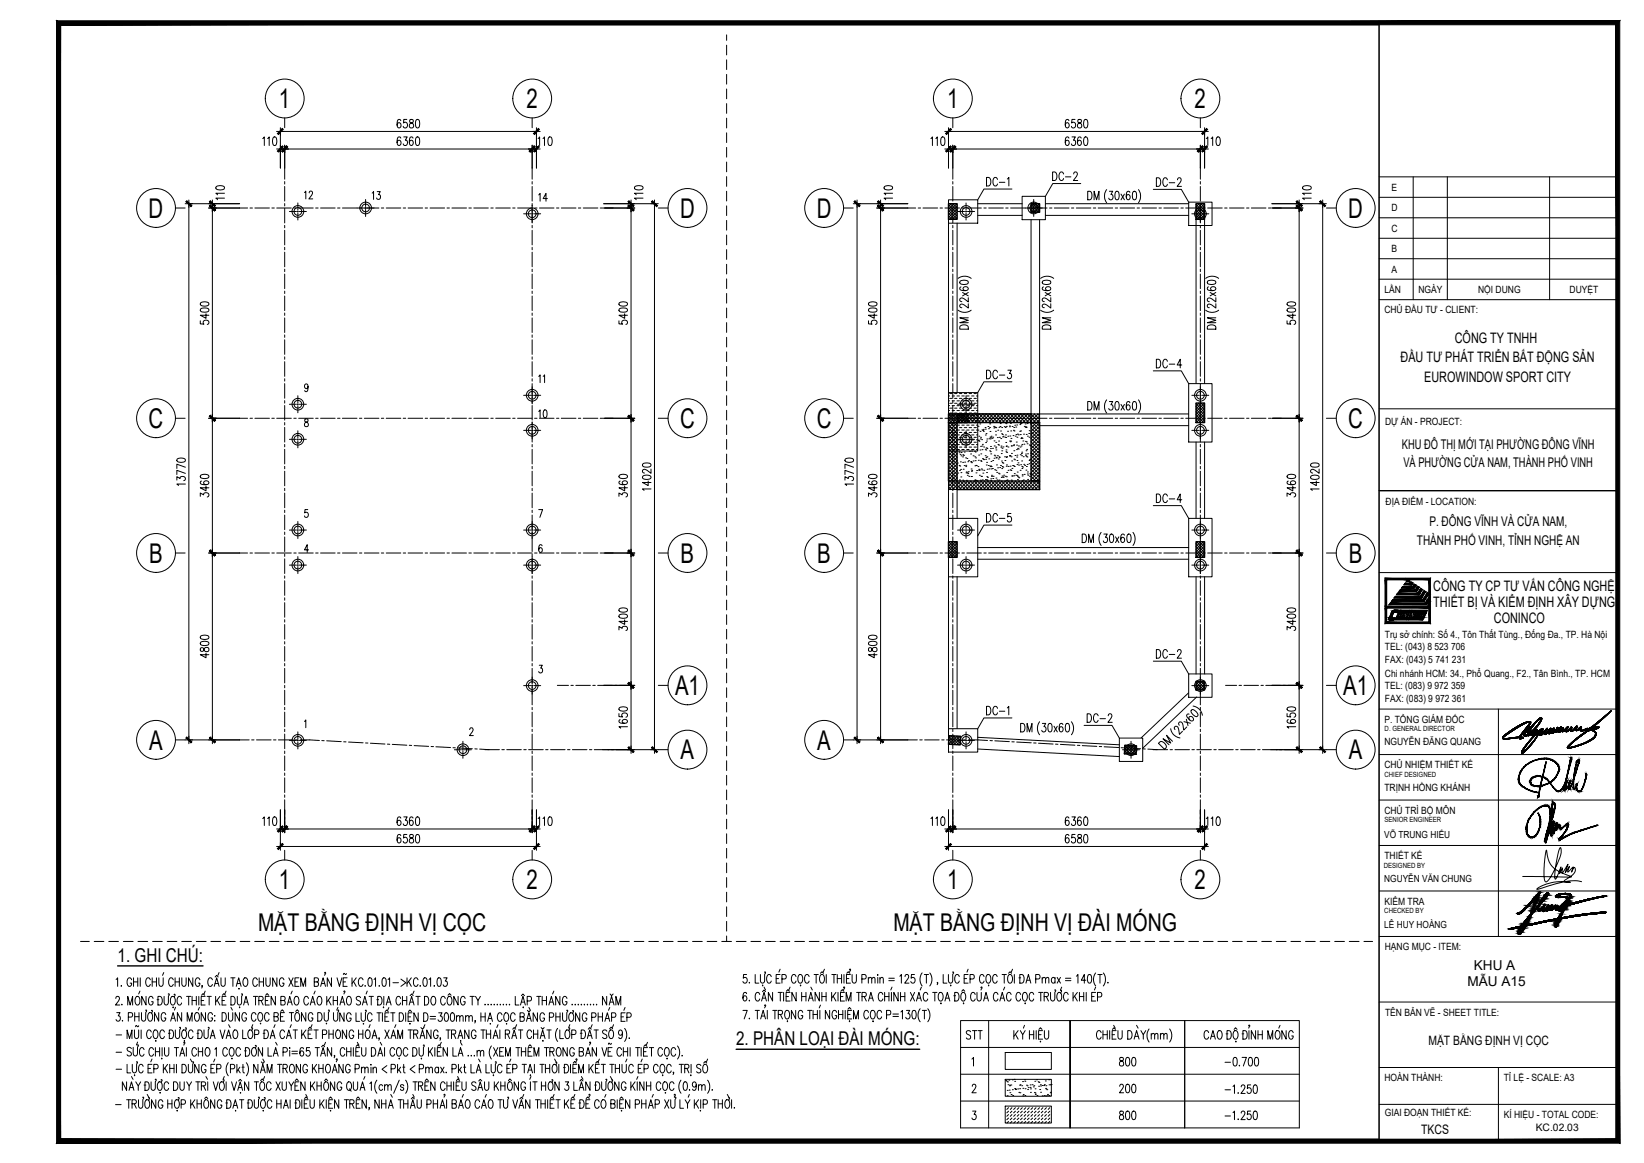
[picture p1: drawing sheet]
<svg xmlns="http://www.w3.org/2000/svg" width="420mm" height="297mm" viewBox="0 0 420 297" stroke-linecap="round" stroke-linejoin="round" font-family="sans-serif">
<defs><g id="words">
<g font-size="6.9">
<text x="71.3" y="27.6">1</text>
<text x="134.6" y="27.6">2</text>
<text x="242.1" y="27.6">1</text>
<text x="305.3" y="27.6">2</text>
<text x="38" y="55.6">D</text>
<text x="173.8" y="55.6">D</text>
<text x="208.7" y="55.6">D</text>
<text x="344.6" y="55.6">D</text>
<text x="38" y="109.3">C</text>
<text x="173.8" y="109.3">C</text>
<text x="208.7" y="109.3">C</text>
<text x="344.6" y="109.3">C</text>
<text x="38.1" y="143.7">B</text>
<text x="174" y="143.7">B</text>
<text x="208.9" y="143.7">B</text>
<text x="344.7" y="143.7">B</text>
<text x="172.5" y="177.5">A1</text>
<text x="343.3" y="177.5">A1</text>
<text x="38.1" y="191.5">A</text>
<text x="208.9" y="191.5">A</text>
<text x="174" y="194">A</text>
<text x="344.7" y="194">A</text>
<text x="71.3" y="227.1">1</text>
<text x="134.6" y="227.1">2</text>
<text x="242.1" y="227.1">1</text>
<text x="305.3" y="227.1">2</text>
</g>
<g font-size="6.3">
<text x="65.9" y="237.8">MẶT BẰNG ĐỊNH VỊ CỌC</text>
<text x="228.3" y="237.8">MẶT BẰNG ĐỊNH VỊ ĐÀI MÓNG</text>
</g>
<text font-size="5.7" x="284.7" y="280.5">200</text>
<g font-size="5.3">
<text x="267.8" y="47.3">DC-2</text>
<text x="93.8" y="52.2">13</text>
<text x="250.8" y="48.7">DC-1</text>
<text x="294.2" y="48.7">DC-2</text>
<text x="294.2" y="95.2">DC-4</text>
<text x="250.8" y="98.1">DC-3</text>
<text x="136.5" y="107.9">10</text>
<text x="294.2" y="129.5">DC-4</text>
<text x="250.8" y="134.4">DC-5</text>
<text x="294.2" y="169.3">DC-2</text>
<text x="250.8" y="183.8">DC-1</text>
<text x="276.6" y="185.6">DC-2</text>
<text x="245.9" y="266.7">STT</text>
<text x="284.7" y="273.4">800</text>
<text x="284.7" y="287.2">800</text>
</g>
<g font-size="4.9">
<text x="76.6" y="51.9">12</text>
<text x="136.5" y="52.6">14</text>
<text x="30.1" y="245.7">1. GHI CHÚ:</text>
<text x="188.1" y="267">2. PHÂN LOẠI ĐÀI MÓNG:</text>
</g>
<text font-size="4.4" x="140.1" y="99.1" transform="rotate(-90 140.1 99.1)">11</text>
<g font-size="3.7">
<text x="371.8" y="87.6">CÔNG TY TNHH</text>
<text x="357.9" y="92.5">ĐẦU TƯ PHÁT TRIỂN BẤT ĐỘNG SẢN</text>
<text x="364" y="97.5">EUROWINDOW SPORT CITY</text>
<text x="366.3" y="151">CÔNG TY CP TƯ VẤN CÔNG NGHỆ</text>
<text x="366.3" y="154.9">THIẾT BỊ VÀ KIỂM ĐỊNH XÂY DỰNG</text>
<text x="381.8" y="159.1">CONINCO</text>
</g>
<g font-size="3.5">
<text x="375" y="251.8">MẪU A15</text>
<text x="376.7" y="247.8">KHU A</text>
</g>
<g font-size="3.4">
<text x="358.3" y="114.7">KHU ĐÔ THỊ MỚI TẠI PHƯỜNG ĐÔNG VĨNH</text>
<text x="358.7" y="119.3">VÀ PHƯỜNG CỬA NAM, THÀNH PHỐ VINH</text>
<text x="365.3" y="134.3">P. ĐÔNG VĨNH VÀ CỬA NAM,</text>
<text x="362.1" y="139.1">THÀNH PHỐ VINH, TỈNH NGHỆ AN</text>
</g>
<g font-size="3.3">
<text x="365.1" y="267">MẶT BẰNG ĐỊNH VỊ CỌC</text>
<text x="363.2" y="289.7">TKCS</text>
</g>
<g font-size="2.6">
<text x="355.6" y="48.7">E</text>
<text x="355.6" y="54">D</text>
<text x="355.6" y="59.2">C</text>
<text x="355.6" y="64.4">B</text>
<text x="355.6" y="69.6">A</text>
<text x="353.8" y="74.9">LẦN</text>
<text x="362.5" y="74.9">NGÀY</text>
<text x="377.8" y="74.9">NỘI DUNG</text>
<text x="401.1" y="74.9">DUYỆT</text>
<text x="353.8" y="80">CHỦ ĐẦU TƯ - CLIENT:</text>
<text x="354" y="108.5">DỰ ÁN - PROJECT:</text>
<text x="354.1" y="128.9">ĐỊA ĐIỂM - LOCATION:</text>
<text x="353.9" y="162.8">Trụ sở chính: Số 4., Tôn Thất Tùng., Đống Đa., TP. Hà Nội</text>
<text x="353.9" y="166.1">TEL: (043) 8 523 706</text>
<text x="353.9" y="169.3">FAX: (043) 5 741 231</text>
<text x="353.9" y="172.8">Chi nhánh HCM: 34., Phổ Quang., F2., Tân Bình., TP. HCM</text>
<text x="353.9" y="176.1">TEL: (083) 9 972 359</text>
<text x="353.9" y="179.3">FAX: (083) 9 972 361</text>
<text x="353.8" y="184.6">P. TỔNG GIÁM ĐỐC</text>
<text x="353.8" y="190.4">NGUYỄN ĐĂNG QUANG</text>
<text x="353.8" y="196.2">CHỦ NHIỆM THIẾT KẾ</text>
<text x="353.8" y="202">TRỊNH HỒNG KHÁNH</text>
<text x="353.8" y="207.8">CHỦ TRÌ BỘ MÔN</text>
<text x="353.8" y="219.4">THIẾT KẾ</text>
<text x="353.8" y="231.1">KIỂM TRA</text>
<text x="353.9" y="242.7">HẠNG MỤC - ITEM:</text>
<text x="354" y="259.6">TÊN BẢN VẼ - SHEET TITLE:</text>
<text x="353.8" y="276.1">HOÀN THÀNH:</text>
<text x="384.3" y="276.1">TỈ LỆ - SCALE: A3</text>
<text x="353.9" y="285.2">GIAI ĐOẠN THIẾT KẾ:</text>
<text x="384.3" y="285.5">KÍ HIỆU - TOTAL CODE:</text>
<text x="392.5" y="288.9">KC.02.03</text>
</g>
<g font-size="2.5">
<text x="353.8" y="214.1">VÕ TRUNG HIẾU</text>
<text x="353.8" y="225.3">NGUYỄN VĂN CHUNG</text>
<text x="353.8" y="236.9">LÊ HUY HOÀNG</text>
</g>
<g font-size="1.8">
<text x="353.9" y="186.6">D. GENERAL DIRECTOR</text>
<text x="353.9" y="198.4">CHIEF DESIGNED</text>
<text x="353.9" y="210">SENIOR ENGINEER</text>
<text x="353.7" y="221.6">DESIGNED BY</text>
<text x="353.8" y="233.2">CHECKED BY</text>
</g>
</g></defs>
<!-- layer: Xref khung ten  A3 TKCS|A-KY HIEU -->
<g fill="#000" stroke="#000" stroke-width=".26">
<path d="M354 147.7l.4 .4h-.4zM354 158.9h.4l-.4 .4zM355 158.3h1.3zM357.8 157.5h.1zM359 157.2v.1zM359.4 156.8v.2zM360 148.4h.2l-.1 .1zM360.6 149.2h.3l-.1 .2zM360.6 148.7l.5 .2h-.6zM360.8 157.2v.1zM361.2 156.8v.2zM361.3 150h.2l-.1 .2z"/>
<path d="M361.5 149.2l.2 .2h-.3zM361.9 150.9h.3l-.2 .2zM361.9 157.5h.2zM362.4 157.7h.3zM362.5 151.7h.3l-.1 .2zM363.1 150.3l.4 .3h-.5zM363.2 152.6h.2l-.1 .2zM363.1 157.5h.1zM363.4 156.7h.2zM363.8 153.5h.2zM364 150.9l.3 .2h-.5zM364.8 151.4l.1 .1z"/>
<path d="M365.2 154.4v.5zM365.2 152.6l-.1 .2zM365.2 156.7h.4v2.2zM365.6 147.7v.4h-.4z"/>
<path d="M15 5.9l.5 .5 336.9-.5zM15.5 6.4l336.9-.5v.5z"/>
<path d="M354 148.1l.4 6.8v-6.8zM354 148.1l.4 6.8h-.4z"/>
<path d="M354 154.9l.4 .4v-.4zM354 154.9l.4 .4h-.4z"/>
<path d="M354 155.3l.4 3.6v-3.6zM354 155.3l.4 3.6h-.4z"/>
<path d="M355.1 157.5l.6 .1zM355.1 157.5l.6 .1z"/>
<path d="M355.1 157.6h.6zM355.1 157.6h.6z"/>
<path d="M355.1 157.6h.6zM355.1 157.6h.6z"/>
<path d="M355.1 157.6l.6 .1zM355.1 157.6l.6 .1z"/>
<path d="M355.1 157.7h.6zM355.1 157.7h.6z"/>
<path d="M355.1 157.7h.6zM355.1 157.7h.6z"/>
<path d="M355.1 157.7l.6 .1zM355.1 157.7l.6 .1z"/>
<path d="M355.1 157.8h.7zM355.1 157.8h.7z"/>
<path d="M355 157.8h.8zM355 157.8h.8z"/>
<path d="M355 157.8h.8zM355 157.8h.8z"/>
<path d="M355 157.8h.9zM355 157.8h.9z"/>
<path d="M355.6 156.6l.1 .9 .4-.9zM355.6 156.6l.1 .9h-.6z"/>
<path d="M355.6 156.5h.6zM355.6 156.5l.5 .1z"/>
<path d="M355.6 156.5h.6zM355.6 156.5h.6z"/>
<path d="M355.6 156.4h.7zM355.6 156.4l.6 .1z"/>
<path d="M355 158.3h1.3zM355 158.3h1.3z"/>
<path d="M355 158.3h1.3zM355 158.3h1.3zM355 158.3h1.3z"/>
<path d="M355 158.3h1.3zM355 158.3h1.3z"/>
<path d="M354.9 158.2h1.4zM354.9 158.2h1.4z"/>
<path d="M354.9 158.2h1.4zM354.9 158.2l1.4 .1z"/>
<path d="M355.7 156.4h.6zM355.7 156.4h.6z"/>
<path d="M354.9 158.2h1.4zM354.9 158.2h1.4z"/>
<path d="M354.9 158.2h1.4zM354.9 158.2h1.4z"/>
<path d="M354.9 158.1h1.4zM354.9 158.1l1.4 .1z"/>
<path d="M354.9 158.1h1.5zM354.9 158.1h1.5z"/>
<path d="M354.9 158.1h1.5zM354.9 158.1h1.4z"/>
<path d="M355.7 156.4h.7zM355.7 156.4h.8z"/>
<path d="M355.7 156.4h.7zM355.7 156.4h.6z"/>
<path d="M355 157.8l1.4 .3 .1-.3zM355 157.8l1.4 .3h-1.5z"/>
<path d="M356.8 157.8h2.8zM356.8 157.8h2.8z"/>
<path d="M355.7 156.3h1.5zM355.7 156.3l1.5 .1z"/>
<path d="M355.8 156.2h1.4zM355.8 156.2l1.4 .1z"/>
<path d="M355.9 156.1h1.4zM355.9 156.1l1.3 .1h-1.4z"/>
<path d="M356 156h1.3zM355.9 156.1h1.4z"/>
<path d="M356.1 155.9h1.3zM356 156h1.3z"/>
<path d="M357 157.5l.4 .1zM357 157.5l.4 .1z"/>
<path d="M356.9 157.6h.5zM356.9 157.6h.5z"/>
<path d="M356.4 155.9h1zM356.2 155.9h1.2z"/>
<path d="M356.2 155.9h1.2zM356.1 155.9h1.3z"/>
<path d="M357 157.5h.4zM357 157.5h.4z"/>
<path d="M357 157.5h.4zM357 157.5h.4z"/>
<path d="M356.9 157.6l.5 .1zM356.9 157.6l.5 .1z"/>
<path d="M356.9 157.7h.5zM356.9 157.7h.5z"/>
<path d="M356.9 157.7l.5 .1zM356.9 157.7l.5 .1z"/>
<path d="M356.9 157.8h.6zM356.9 157.8h.6z"/>
<path d="M356.9 157.8h.6zM356.9 157.8h.6z"/>
<path d="M357.1 157.2l.3 .3 .1-.3zM357.1 157.2l.3 .3h-.4z"/>
<path d="M356.8 157.8h.8zM356.8 157.8h.8z"/>
<path d="M356.8 157.8h.8zM356.8 157.8h.8z"/>
<path d="M357.4 156.7l.2 .3 .2-.3zM357.4 156.7l.2 .3h-.4z"/>
<path d="M357.8 157.4h.2zM357.8 157.4h.2z"/>
<path d="M357.8 157.4h.2zM357.8 157.4h.2z"/>
<path d="M357.8 157.5h.1zM357.8 157.5h.1z"/>
<path d="M357.8 157.5h.1zM357.8 157.5h.1z"/>
<path d="M357.8 157.5h.1zM357.8 157.5h.1z"/>
<path d="M357.4 156.6h.4zM357.4 156.6l.4 .1z"/>
<path d="M357.4 156.5h.5zM357.4 156.5l.4 .1z"/>
<path d="M357.8 157.5h.1zM357.8 157.5h.2z"/>
<path d="M357.8 157.5h.1zM357.8 157.5h.1z"/>
<path d="M357.5 156.4h.5zM357.5 156.4l.4 .1z"/>
<path d="M357.8 157.4h.2zM357.8 157.4h.2z"/>
<path d="M357.8 157.4l.2 .1zM357.8 157.4l.2 .1z"/>
<path d="M357.5 156.4h.5zM357.5 156.4h.5z"/>
<path d="M357.9 157.2l.1 .2 .1-.2zM357.9 157.2l.1 .2h-.2z"/>
<path d="M357.5 156.4h.6zM357.5 156.4h.7z"/>
<path d="M357.5 156.4h.6zM357.5 156.4h.5z"/>
<path d="M358.1 156.7h.2zM358.1 156.7h.2z"/>
<path d="M358.1 156.7h.2zM358.1 156.7h.2z"/>
<path d="M358.1 156.7h.2zM358.1 156.7h.2z"/>
<path d="M358.1 156.7h.2zM358.1 156.7h.2z"/>
<path d="M358.1 156.7h.2zM358.1 156.7h.2z"/>
<path d="M358.1 156.7l.1 .3 .1-.3zM358.1 156.7l.1 .3h-.2z"/>
<path d="M358.1 156.7h.2zM358.1 156.7h.2z"/>
<path d="M358.1 156.7h.2zM358.1 156.7h.2z"/>
<path d="M358.1 156.7h.2zM358.1 156.7h.2z"/>
<path d="M358 157.8h.4zM357.9 157.8h.5z"/>
<path d="M358 157.8h.4zM358 157.8h.4z"/>
<path d="M358.1 157.7h.3zM358 157.8h.4z"/>
<path d="M358.2 157.7h.2zM358.1 157.7h.3z"/>
<path d="M358.3 157.6h.2zM358.3 157.6l.1 .1z"/>
<path d="M358.3 157.5h.2zM358.3 157.5l.2 .1z"/>
<path d="M358.5 157.2v.3l.2-.3zM358.5 157.2v.3h-.2z"/>
<path d="M358.7 156.7l.1 .3 .1-.3zM358.7 156.7l.1 .3h-.3z"/>
<path d="M358.7 156.7h.2zM358.7 156.7h.2z"/>
<path d="M358.7 156.6h.2zM358.7 156.6l.2 .1z"/>
<path d="M358.7 156.6h.3zM358.7 156.6h.2z"/>
<path d="M358.7 156.5h.3zM358.7 156.5l.3 .1z"/>
<path d="M358.7 156.5h.3zM358.7 156.5h.3z"/>
<path d="M358.6 156.4h.4zM358.6 156.4h.4z"/>
<path d="M358.7 156.4h.3zM358.7 156.4l.3 .1z"/>
<path d="M358.5 156.4h.5zM358.5 156.4h.5z"/>
<path d="M358.6 156.4h.4zM358.6 156.4h.4z"/>
<path d="M359 157.3v.5zM359 157.3v.5h-.3z"/>
<path d="M358.5 156.4h.6zM358.5 156.4h.6z"/>
<path d="M358.5 156.4h.6zM358.5 156.4h.5z"/>
<path d="M359.4 156.4l.1 .4 .2-.4zM359.4 156.4l.1 .4z"/>
<path d="M359.7 157.2l-.1 .6 .3-.6zM359.7 157.2l-.1 .6h-.2z"/>
<path d="M360 157.8h3.9zM360 157.8h3.9z"/>
<path d="M359.6 148.4l.5 .1zM359.6 148.4l.5 .1h-.7z"/>
<path d="M360.1 156.4h.7zM360.1 156.4h.7z"/>
<path d="M359.8 148.1l.2 .3h.2zM359.8 148.1l.2 .3h-.4z"/>
<path d="M360.1 156.4l-.1 .6 .2-.6zM360.1 156.4l-.1 .6h-.2z"/>
<path d="M359.1 148.9l1.5 .3-.1-.3zM359.1 148.9l1.5 .3h-1.7z"/>
<path d="M360.3 157.2l-.1 .6 .3-.6zM360.3 157.2l-.1 .6h-.2z"/>
<path d="M358.9 149.2l1.9 .2-.2-.2zM358.9 149.2l1.9 .2h-2z"/>
<path d="M360.8 157.3v.5zM360.8 157.3v.5h-.3z"/>
<path d="M360.6 156.4l-.1 .6 .3-.6zM360.6 156.4l-.1 .6h-.2z"/>
<path d="M360.5 148.9l.4 .3 .1-.3zM360.5 148.9l.4 .3h-.3z"/>
<path d="M360.5 148.9h.6zM360.5 148.9h.5z"/>
<path d="M358.5 149.8l2.8 .2-.2-.2zM358.5 149.8l2.8 .2h-3z"/>
<path d="M358.3 150l3.1 .2-.1-.2zM358.3 150l3.1 .2h-3.2z"/>
<path d="M361.3 157.6h.2zM361.3 157.6h.2z"/>
<path d="M361.3 157.6l.2 .1zM361.3 157.6l.2 .1z"/>
<path d="M361.2 156.4l.1 .4 .2-.4zM361.2 156.4l.1 .4z"/>
<path d="M361.3 157.6h.2zM361.3 157.6h.2z"/>
<path d="M361.3 157.6h.2zM361.3 157.6h.2z"/>
<path d="M361.2 157.7h.3zM361.2 157.7h.3z"/>
<path d="M361.2 157.7h.3zM361.2 157.7h.3z"/>
<path d="M361.2 157.7l.3 .1zM361.2 157.7l.3 .1z"/>
<path d="M361.2 157.8h.4zM361.2 157.8h.4z"/>
<path d="M361.2 157.8h.4zM361.2 157.8h.4z"/>
<path d="M361.2 157.8h.4zM361.2 157.8h.4z"/>
<path d="M361.5 157.2v.4l.2-.4zM361.5 157.2v.4h-.2z"/>
<path d="M361.2 157.8h.5zM361.2 157.8h.5z"/>
<path d="M361.1 149.8l.4 .2 .2-.2zM361.1 149.8l.4 .2z"/>
<path d="M357.9 150.6l4 .3-.2-.3zM357.9 150.6l4 .3h-4.2z"/>
<path d="M361.4 149.4l.5 .1zM361.4 149.4l.5 .1z"/>
<path d="M357.7 150.9l4.3 .2-.1-.2zM357.7 150.9l4.3 .2h-4.5z"/>
<path d="M361.3 149.5l.4 .3 .2-.3zM361.3 149.5l.4 .3h-.6z"/>
<path d="M361.9 157.4h.2zM361.9 157.4h.2z"/>
<path d="M361.9 157.4h.2zM361.9 157.4h.2z"/>
<path d="M361.9 157.5h.2zM361.9 157.5h.2z"/>
<path d="M361.9 157.5h.2zM361.9 157.5h.2z"/>
<path d="M361.9 157.5h.2zM361.9 157.5h.2z"/>
<path d="M361.7 156.6v.4l.3-.4zM361.7 156.6v.4h-.1z"/>
<path d="M361.8 156.5h.2zM361.8 156.5l.2 .1z"/>
<path d="M361.8 156.4h.2zM361.8 156.4l.2 .1z"/>
<path d="M361.8 156.4h.3zM361.8 156.4h.2z"/>
<path d="M361.9 157.5h.2zM361.9 157.5h.2z"/>
<path d="M361.9 157.5h.2zM361.9 157.5h.2z"/>
<path d="M362 157.4h.1zM361.9 157.4h.2z"/>
<path d="M361.9 157.4l.2 .1zM361.9 157.4l.2 .1z"/>
<path d="M361.8 156.4h.3zM361.8 156.4h.3z"/>
<path d="M362 157.3h.2zM362 157.3l.1 .1z"/>
<path d="M361.9 156.4h.3zM361.9 156.4h.4z"/>
<path d="M361.9 156.4h.3zM361.9 156.4h.2z"/>
<path d="M362.3 156.7h.1zM362.3 156.7h.1z"/>
<path d="M362.3 156.7h.1zM362.3 156.7h.1z"/>
<path d="M362.3 156.7h.1zM362.3 156.7h.1z"/>
<path d="M362.3 156.7h.1zM362.3 156.7h.1z"/>
<path d="M362.3 156.7h.1zM362.3 156.7h.1z"/>
<path d="M362.3 156.7h.1zM362.3 156.7h.1z"/>
<path d="M362.3 157.8h.5zM362.3 157.8h.5z"/>
<path d="M361.7 150.6l.5 .3 .1-.3zM361.7 150.6l.5 .3z"/>
<path d="M357.2 151.5l5.3 .2-.2-.2zM357.2 151.5l5.3 .2h-5.4z"/>
<path d="M362.3 149.8l.4 .2zM362.3 149.8l.4 .2h-.6z"/>
<path d="M362.3 156.7l.1 .1zM362.3 156.7l.1 .1z"/>
<path d="M362.3 156.7h.1zM362.3 156.7h.1z"/>
<path d="M362.3 156.7h.1zM362.3 156.7h.1z"/>
<path d="M362.3 156.7h.1zM362.3 156.7h.1z"/>
<path d="M357.1 151.7l5.6 .2-.2-.2zM357.1 151.7l5.6 .2h-5.8z"/>
<path d="M362.5 157.5h.2zM362.5 157.5h.2z"/>
<path d="M362.5 157.5l.2 .1zM362.5 157.5l.2 .1z"/>
<path d="M362.4 157.6h.3zM362.4 157.6h.3z"/>
<path d="M362.4 157.6h.3zM362.4 157.6h.3z"/>
<path d="M362.4 157.6l.3 .1zM362.4 157.6l.3 .1z"/>
<path d="M362.5 157.5h.2zM362.5 157.5h.2z"/>
<path d="M362.4 157.7h.3zM362.4 157.7h.3z"/>
<path d="M362.4 157.7h.3zM362.4 157.7h.3zM362.3 157.7h.4z"/>
<path d="M362.1 150l.2 .6 .4-.6zM362.1 150l.2 .6h-.6z"/>
<path d="M362.3 157.7l.5 .1zM362.3 157.7l.5 .1z"/>
<path d="M362.5 157.3h.3zM362.5 157.3l.2 .2h-.2z"/>
<path d="M362.3 157.8h.5zM362.3 157.8h.5z"/>
<path d="M362.8 156.4h.6zM362.8 156.4h.6z"/>
<path d="M362.3 157.8h.5zM362.2 157.8h.6z"/>
<path d="M362.5 151.7h.3zM362.5 151.7h.3z"/>
<path d="M362.1 157.2l.7 .1v-.1zM362.1 157.2l.7 .1h-.8z"/>
<path d="M362.2 157.8h.6zM362.2 157.8h.6z"/>
<path d="M362.2 157.8h.7zM362.2 157.8h.7z"/>
<path d="M362.2 157.8h.7zM362.1 157.8h.8z"/>
<path d="M362.9 156.5h.3zM362.9 156.5h.3z"/>
<path d="M362.1 157.8h.8zM362.1 157.8h.8z"/>
<path d="M362.3 151.5l.5 .2 .1-.2zM362.3 151.5l.5 .2z"/>
<path d="M356.6 152.3l6.6 .3-.2-.3zM356.6 152.3l6.6 .3h-6.8z"/>
<path d="M362.2 156.8l.7 .2 .1-.2zM362.2 156.8l.7 .2h-.8z"/>
<path d="M362.9 156.7h.2zM362.9 156.7h.2z"/>
<path d="M362.8 156.7l.2 .1 .1-.1zM362.8 156.7l.2 .1h-.2z"/>
<path d="M362.9 156.6h.2zM362.9 156.6l.2 .1z"/>
<path d="M362.9 156.6h.2zM362.9 156.6h.2z"/>
<path d="M362.9 156.6h.2zM362.9 156.6h.2z"/>
<path d="M363.1 157.4h.1zM363.1 157.4h.1z"/>
<path d="M363.1 157.4h.1zM363.1 157.4h.1z"/>
<path d="M363.1 157.5h.1zM363.1 157.5h.1z"/>
<path d="M363.1 157.5h.1zM363.1 157.5h.1z"/>
<path d="M362.9 156.5l.2 .1zM362.9 156.6h.2z"/>
<path d="M356.4 152.6l6.9 .2-.1-.2zM356.4 152.6l6.9 .2h-7z"/>
<path d="M362.9 156.5h.3zM362.9 156.5h.2z"/>
<path d="M362.9 156.5h.3zM362.9 156.5h.3z"/>
<path d="M362.9 156.4h.3zM362.9 156.4l.3 .1z"/>
<path d="M363.1 157.5h.1zM363.1 157.5h.1z"/>
<path d="M362.9 156.4h.3zM362.9 156.4h.4z"/>
<path d="M362.9 156.4h.3zM362.9 156.4h.3z"/>
<path d="M363.1 157.4h.1zM363.1 157.4h.2z"/>
<path d="M363.1 157.4l.1 .1zM363.1 157.4l.1 .1z"/>
<path d="M362.8 156.4h.5zM362.8 156.4h.5z"/>
<path d="M362.8 156.4h.5zM362.8 156.4h.5z"/>
<path d="M362.8 156.4h.6zM362.8 156.4h.5z"/>
<path d="M363.2 157.2l.1 .2 .1-.2zM363.2 157.2l.1 .2h-.2z"/>
<path d="M362.8 156.4h.6zM362.8 156.4h.6z"/>
<path d="M363.4 156.7h.2zM363.4 156.7h.2z"/>
<path d="M363.4 156.7h.2zM363.4 156.7h.2z"/>
<path d="M363.4 156.7h.2zM363.4 156.7h.2z"/>
<path d="M363.4 156.7h.2zM363.4 156.7h.2z"/>
<path d="M362.8 156.4h.7zM362.8 156.4h.6z"/>
<path d="M362.7 156.4h.8zM362.7 156.4h.8z"/>
<path d="M363 150.6l-.1 .9 .6-.9zM363 150.6l-.1 .9h-.6z"/>
<path d="M363 152.3l.4 .3 .2-.3zM363 152.3l.4 .3z"/>
<path d="M363.5 156.7h.1zM363.5 156.7h.1z"/>
<path d="M363.4 156.7h.2zM363.4 156.7h.2z"/>
<path d="M363.4 156.7h.2zM363.4 156.7h.2z"/>
<path d="M363.4 156.7h.2zM363.4 156.7h.2z"/>
<path d="M363.4 156.7l.1 .3 .1-.3zM363.4 156.7l.1 .3h-.2z"/>
<path d="M355.9 153.2l8 .4-.3-.4zM355.9 153.2l8 .4h-8.3z"/>
<path d="M363.2 157.8h.7zM363.2 157.8h.7z"/>
<path d="M356.8 157.8l6.9 .5 .2-.5zM356.8 157.8l6.9 .5h-7.1z"/>
<path d="M363.4 157.8h.5zM363.2 157.8h.7z"/>
<path d="M363.4 157.7h.5zM363.4 157.8h.5z"/>
<path d="M363.5 157.7h.4zM363.5 157.7h.4z"/>
<path d="M363.6 157.6h.4zM363.6 157.6l.3 .1z"/>
<path d="M363.6 157.5h.4zM363.6 157.5l.4 .1z"/>
<path d="M363.8 157.2l.2 .3 .2-.3zM363.8 157.2l.2 .3h-.4z"/>
<path d="M363.6 153.2l.4 .3 .2-.3zM363.6 153.2l.4 .3z"/>
<path d="M355.3 154l9.2 .4-.3-.4zM355.3 154l9.2 .4h-9.5z"/>
<path d="M363.8 151.1h.6zM363.8 151.1h.6z"/>
<path d="M363.8 151.1l-.2 1.2 .8-1.2zM363.8 151.1l-.2 1.2h-.6z"/>
<path d="M364 156.7h.4zM364 156.7h.4z"/>
<path d="M364 156.7h.4zM364 156.7h.4z"/>
<path d="M364 156.7l.3 .3 .1-.3zM364 156.7l.3 .3h-.4z"/>
<path d="M364 156.6h.4zM364 156.6l.4 .1z"/>
<path d="M364 156.6h.5zM364 156.6h.4z"/>
<path d="M364 156.5h.5zM364 156.5l.5 .1z"/>
<path d="M364 156.4l.5 .1zM364 156.4l.5 .1z"/>
<path d="M364 156.5h.5zM364 156.5h.5z"/>
<path d="M355 154.4h9.6zM355 154.4h9.6z"/>
<path d="M363.9 156.4h.6zM363.9 156.4h.6z"/>
<path d="M363.8 156.4h.7zM363.8 156.4h.7z"/>
<path d="M363.8 156.4h.7zM363.8 156.4h.7z"/>
<path d="M363.8 156.4h.7zM363.8 156.4h.7z"/>
<path d="M363.9 156.4h.6zM363.9 156.4h.6z"/>
<path d="M357.7 155.9l6.8 .5 .3-.5zM357.7 155.9l6.8 .5h-7z"/>
<path d="M364.2 154l.4 .4 .2-.4zM364.2 154l.4 .4z"/>
<path d="M354.7 154.9l10.5 .4-.3-.4zM354.7 154.9l10.5 .4h-10.8z"/>
<path d="M364.7 151.5l.5 .2zM364.7 151.5l.5 .2h-.6z"/>
<path d="M365.2 154.4l-.3 .5h.3zM364.9 154.9h.3v.4z"/>
<path d="M364.6 151.7h.6zM364.6 151.7h.6z"/>
<path d="M365.1 152.8l.1 .4zM365.1 152.8l.1 .4h-.4z"/>
<path d="M364.6 151.7l-.4 1.5 1-1.5zM364.6 151.7l-.4 1.5h-.6z"/>
<path d="M364.8 153.2l.4 .3v-.3zM364.8 153.2l.4 .3h-.6z"/>
<path d="M364.6 153.5l.2 .5 .4-.5zM364.6 153.5l.2 .5h-.6z"/>
<path d="M365.2 156.7v2.2h.4zM365.2 158.9h.4v.4z"/>
<path d="M354.4 158.9l11.2 .4-.4-.4zM354.4 158.9l11.2 .4h-11.6z"/>
<path d="M354 147.7l11.2 .4 .4-.4zM354 147.7l11.2 .4h-10.8z"/>
<path d="M365.2 148.1l.4 3.6v-3.6zM365.2 148.1l.4 3.6h-.4z"/>
<path d="M365.2 151.7h.4zM365.2 151.7h.4z"/>
<path d="M365.2 151.7l.4 1.5v-1.5zM365.2 151.7l.4 1.5h-.4z"/>
<path d="M365.2 153.2l.4 .3v-.3zM365.2 153.2l.4 .3h-.4z"/>
<path d="M365.2 153.5l.4 3.2v-3.2zM365.2 153.5l.4 3.2h-.4z"/>
<path d="M14.5 5.3v286.7l1-1zM14.5 5.3l1 1v284.7zM14.5 5.3l1 1 398.5-1zM15.5 6.3l398.5-1-1.1 1zM414 5.3l-1.1 1 1.1 285.7zM412.9 6.3l1.1 285.7-1.1-1zM14.5 292h399.5l-1.1-1zM14.5 292l1-1h397.4z"/>
<path d="M15.5 6.4l-.5 285 .5-.4zM15 5.9l.5 .5-.5 285z"/>
<path d="M15.5 291l336.9 .4v-.4zM15.5 291l336.9 .4h-337.4z"/>
</g>
<!-- layer: 06.TEXT -->
<g fill="none" stroke="#000" stroke-width=".26">
<path d="M278 48.9a1.17 1.17 0 0 1 1.1 .7 1.17 1.17 0 0 1-.3 1.3l-.8 .1zM279.6 51v-2.1l.7 2.1 .6-2.1v2.1M282.8 48.4a2.75 2.75 0 0 0 0 3.4M283.5 48.9h.9l-.5 .8a.63 .63 0 0 1 .5 .9 .63 .63 0 0 1-1 0M285.2 49l.4-.1a1.49 1.49 0 0 1 0 2.1h-.2a1.69 1.69 0 0 1-.2-2zM286.5 49.6l.9 1.4M287.4 49.6l-.9 1.4M288.8 49.1l-.5-.2a1.33 1.33 0 0 0 .1 2.1 .64 .64 0 0 0 .4-.7 .64 .64 0 0 0-.7-.5l-.3 .5M289.6 49l.4-.1a1.49 1.49 0 0 1 0 2.1h-.1a1.69 1.69 0 0 1-.3-2zM291 48.4a2.84 2.84 0 0 1 0 3.4M244.9 79.2a2.78 2.78 0 0 0 3.3 0M244.9 71.1a2.78 2.78 0 0 1 3.3 0"/>
<path d="M245.4 71.8l.8-.2a.94 .94 0 0 1 1.3 .6 1.49 1.49 0 0 1-2.2 0zM245.6 73.3l-.2 .1-.1 .4a1.33 1.33 0 0 0 2.2-.1 .64 .64 0 0 0-.8-.5 .64 .64 0 0 0-.5 .8l.5 .2M246 74.7l1.5 .9M247.5 77.6v1.1l-1.1-.8-.7-.2-.4 .3v.3l.5 .3M247.5 76v1.1l-1.1-.8-.7-.2-.4 .3v.3l.5 .3M247.5 74.7l-1.5 .9M265.9 79.2a2.78 2.78 0 0 0 3.4 0M265.9 71.1a2.78 2.78 0 0 1 3.4 0M266.5 71.8l.8-.2a.94 .94 0 0 1 1.2 .6 1.49 1.49 0 0 1-2.1 0zM266.7 73.3l-.2 .1-.1 .4a1.49 1.49 0 0 0 2.1 0 .64 .64 0 0 0-.7-.6 .64 .64 0 0 0-.5 .8l.5 .2M267.1 74.7l1.4 .9M268.5 77.6v1.1l-1-.8-.7-.2-.4 .3v.3l.5 .3"/>
<path d="M268.5 76v1.1l-1-.8-.7-.2-.4 .3v.3l.5 .3M268.5 74.7l-1.4 .9M308.1 79.2a2.75 2.75 0 0 0 3.4 0M308.1 71.1a2.75 2.75 0 0 1 3.4 0M308.6 71.8l.9-.2a.96 .96 0 0 1 1.2 .6 1.49 1.49 0 0 1-2.1 0zM308.8 73.3a.46 .46 0 0 0-.2 .7l.9 .2a.94 .94 0 0 0 1.2-.4 .64 .64 0 0 0-.7-.6 .64 .64 0 0 0-.5 .8l.5 .2M309.3 74.7l1.4 .9M310.7 77.6v1.1l-1-.8-.7-.2-.4 .1v.5l.5 .3M310.7 76v1.1l-1-.8-.7-.2-.4 .2v.4l.5 .3M310.7 74.7l-1.4 .9M78.7 98.7l-.2 .5a.54 .54 0 0 1-.7-.6 .54 .54 0 0 1 .7-.5l.2 .6a.96 .96 0 0 1-.5 1.3l-.3-.3M245.4 83.3a1.41 1.41 0 0 1 2.1 .2v.6h-2.2z"/>
<path d="M247.5 81.2h-2.2l2.2 .6-2.2 .6h2.2M266.5 83.3a1.41 1.41 0 0 1 2 .2v.6h-2.1zM268.5 81.2h-2.1l2.1 .6-2.1 .6h2.1M308.6 83.3a1.42 1.42 0 0 1 2.1 .2v.6h-2.1zM310.7 81.2h-2.1l2.1 .6-2.1 .6h2.1M77.9 107.1v.6a.72 .72 0 0 1 .8 .4 .72 .72 0 0 1-.2 .9 .62 .62 0 0 1-.7-.7 .62 .62 0 0 1 .7-.6l.2-.2v-.4zM278 102.6a1.15 1.15 0 0 1 1.1 .6 1.15 1.15 0 0 1-.2 1.2l-.4 .3h-.5zM279.6 104.7v-2.1l.7 2.1 .6-2.1v2.1M282.8 102.1a2.78 2.78 0 0 0 0 3.4M283.5 102.6h.9l-.5 .8a.63 .63 0 0 1 .6 .9 .63 .63 0 0 1-1.1 0M285.2 102.7l.4-.1a1.49 1.49 0 0 1 0 2.1h-.2a1.69 1.69 0 0 1-.2-2zM286.5 103.3l.9 1.4"/>
<path d="M287.4 103.3l-.9 1.4M288.8 102.9l-.1-.2-.4-.1a1.49 1.49 0 0 0 0 2.1 .64 .64 0 0 0 .5-.7 .64 .64 0 0 0-.7-.5l-.3 .5M289.6 102.7l.4-.1a1.49 1.49 0 0 1 0 2.1h-.1a1.69 1.69 0 0 1-.3-2zM291 102.1a2.87 2.87 0 0 1 0 3.4M78.7 130.2h-.8v.8a.59 .59 0 0 1 .8 .1 .59 .59 0 0 1 0 .8 .59 .59 0 0 1-.8 .1l-.1-.2M137.7 130.2h1l-.7 1.9M138.5 139.4l-.4-.3a1.2 1.2 0 0 0 .1 2 .59 .59 0 0 0 .4-.7 .59 .59 0 0 0-.7-.4l-.2 .4M276.6 136.4a1.17 1.17 0 0 1 1.1 .8 1.17 1.17 0 0 1-.3 1.3l-.8 .1zM278.2 138.6v-2.2l.6 2.2 .7-2.2v2.2M281.4 136a2.78 2.78 0 0 0 0 3.3M282.1 136.4h.9l-.5 .8a.63 .63 0 0 1 .6 1 .63 .63 0 0 1-1.1 0M283.8 136.5l.3-.1a1.45 1.45 0 0 1 0 2.2h-.1a1.69 1.69 0 0 1-.2-2.1z"/>
<path d="M285.1 137.1l.8 1.5M285.9 137.1l-.8 1.5M287.4 136.7l-.5-.3a1.32 1.32 0 0 0 .1 2.2 .64 .64 0 0 0 .4-.8 .64 .64 0 0 0-.7-.5l-.3 .6M288.2 136.5l.4-.1a1.49 1.49 0 0 1 0 2.2h-.2a1.69 1.69 0 0 1-.2-2.1zM289.5 136a2.78 2.78 0 0 1 0 3.3M78.9 140.4h-1.1l.7-1.3v2M137.8 169.9h.8l-.4 .7a.58 .58 0 0 1 .5 .9 .58 .58 0 0 1-1 0M77.8 184.3l.4-.4v2M120 186.4l.1-.3a.45 .45 0 0 1 .7-.1 .45 .45 0 0 1 0 .6l-.8 1.3h1M260.8 184.8a1.17 1.17 0 0 1 1.2 .7 1.17 1.17 0 0 1-.4 1.3l-.8 .1zM262.5 186.9v-2.1l.6 2.1 .6-2.1v2.1M265.7 184.3a2.75 2.75 0 0 0 0 3.4"/>
<path d="M266.4 184.8h.9l-.5 .8a.63 .63 0 0 1 .5 .9 .63 .63 0 0 1-1.1 0M268 184.9l.4-.1a1.49 1.49 0 0 1 0 2.1h-.1a1.69 1.69 0 0 1-.3-2zM269.4 185.5l.8 1.4M270.2 185.5l-.8 1.4M271.6 185.1l-.4-.3a1.32 1.32 0 0 0 0 2.1 .64 .64 0 0 0 .5-.7 .64 .64 0 0 0-.8-.5l-.2 .5M272.5 184.9l.4-.1a1.49 1.49 0 0 1 0 2.1h-.2a1.69 1.69 0 0 1-.2-2zM273.8 184.3a2.75 2.75 0 0 1 0 3.4M296.1 189.8a1.17 1.17 0 0 1 1.3-.2 1.17 1.17 0 0 1 .7 1.2l-.5 .6zM299.2 186.1a2.73 2.73 0 0 0 2.4 2.4M299.7 189.3l-1.6-1.5 1.1 2-2-1.1 1.6 1.5M300.3 186.3l-.2-.2a.5 .5 0 0 1 .5-.6 .5 .5 0 0 1 .5 .4l.3 1.7 .8-.8M301.4 185.2l-.2-.2a.5 .5 0 0 1 .5-.6 .5 .5 0 0 1 .5 .4l.3 1.7 .8-.8"/>
<path d="M302.6 184.3l1.6 .4M303.2 183.7l.4 1.6M303.9 182.4l-.6 .1a1.34 1.34 0 0 0 1.7 1.5 .64 .64 0 0 0-.3-.9 .64 .64 0 0 0-.8 .2l.1 .6M304.4 181.4l.2-.1a1.47 1.47 0 0 1 1.5 1.5l-.1 .2a1.5 1.5 0 0 1-1.6-1.6zM304.9 180.3a2.78 2.78 0 0 1 2.4 2.4M29.6 255l.1-.3a.5 .5 0 0 1 .7-.1 .5 .5 0 0 1 0 .7l-.9 1.4h1.1M29.7 250.1l.4-.4v2.2M29.8 258.6h.9l-.5 .9a.63 .63 0 0 1 .5 .9 .63 .63 0 0 1-1 0M31 251.7v.2l.1-.1M31.1 256.5v.2l.1-.1M32.6 256.7v-2.2l.7 2.2 .6-2.2v2.2M32.8 259.8l.9-.1 .2-.3-.2-.7-.9-.1v2.2"/>
<path d="M33.6 250.3a.61 .61 0 0 0-.7-.5 .61 .61 0 0 0-.4 .8v.5a.62 .62 0 0 0 .6 .8 .62 .62 0 0 0 .5-.8h-.3M34.1 249.7v2.2M34.1 250.8h1.1M34.4 258.6v2.2M34.4 259.7h1.1M34.8 254.6l.2-.1a1.21 1.21 0 0 1 .4 2.1l-.1 .1a1.22 1.22 0 0 1-.5-2.1zM35.2 249.7v2.2M35.5 258.6v2.2M35.8 253.1l-.4 .8M35.8 249.7v2.2M37.2 258l.3 .1-.3 .5v1.6a.57 .57 0 0 1-.6 .6l-.4-.3v-1.9M37.3 254.5v2.2l-1.1-2.2v2.2"/>
<path d="M38.1 258.7l.1-.1a1.19 1.19 0 0 1 .9 .9 1.19 1.19 0 0 1-.4 1.2l-.2 .1a1.22 1.22 0 0 1-.4-2.1zM38.4 250.3a.62 .62 0 0 0-.7-.5 .62 .62 0 0 0-.5 .8v.5a.62 .62 0 0 0 .5 .8 .62 .62 0 0 0 .7-.5M38.7 258.1l.1-.1 .2 .2-.2 .6M38.9 250.8h1.1M38.9 249.7v2.2M39.1 255a.61 .61 0 0 0-.7-.5 .61 .61 0 0 0-.4 .8v.5a.63 .63 0 0 0 .5 .9 .63 .63 0 0 0 .6-.9h-.4M40 249.7v2.2M40.1 255.3h.5M40.4 254.5a1.15 1.15 0 0 1 1 .6 1.15 1.15 0 0 1-.1 1.3l-.4 .3h-.5zM40.6 258.6v2.2l-1.1-2.2v2.2M40.6 249.7v1.6a.55 .55 0 0 0 .3 .5 .55 .55 0 0 0 .6 0l.2-.5v-1.6M41.9 248.4l-.4 .7"/>
<path d="M42.4 259.1a.54 .54 0 0 0-.9-.4 1.53 1.53 0 0 0 .2 2.1 .63 .63 0 0 0 .7-.8h-.4M43 253.9l.1-.1 .2 .2-.3 .5v1.6a.6 .6 0 0 1-.6 .6l-.5-.6v-1.6M43.8 254.6l.2-.1a1.22 1.22 0 0 1 .5 2.1l-.2 .1a1.22 1.22 0 0 1-.5-2.1zM44.2 257.2v.2zM44.3 250.3a.62 .62 0 0 0-.8-.5 .62 .62 0 0 0-.4 .8v.5a.62 .62 0 0 0 .4 .8 .62 .62 0 0 0 .8-.5M44.5 254l.1-.1 .2 .2-.2 .6M44.8 250.8h1M44.8 249.7v2.2M44.9 257.3l-.3 .7M45.8 249.7v2.2M46.4 255a.54 .54 0 0 0-.8-.4 1.54 1.54 0 0 0 .1 2.1 .59 .59 0 0 0 .7-.5M46.4 258.6v2.2l-1.1-2.2v2.2"/>
<path d="M46.5 249.7v1.6a.55 .55 0 0 0 .2 .5 .55 .55 0 0 0 .6 0l.3-.5v-1.6M47.7 254.5h1.1M48.2 254.5v2.2M49.1 254.5v2.2M49.1 255.5h1.1M49.3 249.7v2.2l-1.1-2.2v2.2M50 258.7l.2-.1a1.19 1.19 0 0 1 .9 .9 1.19 1.19 0 0 1-.4 1.2l-.2 .1a1.22 1.22 0 0 1-.5-2.1zM50.2 254.5v2.2M50.8 254.5v2.2M51 257.3l-.3 .7M51.1 250.3a.62 .62 0 0 0-.8-.5 .62 .62 0 0 0-.4 .8v.5a.63 .63 0 0 0 .6 .8 .63 .63 0 0 0 .6-.8h-.4M51.4 255.5h.7"/>
<path d="M51.5 254.2l.4-.4 .4 .4M51.7 251.8h-.2h.2l-.2 .5M52.4 254.5h-1v2.2h1M52.4 253.1l-.3 .8M52.5 258.6v2.2l-1.1-2.2v2.2M52.9 254.5h1.1M53.5 254.5v2.2M54.3 250.3a.61 .61 0 0 0-.8-.5 .61 .61 0 0 0-.4 .8v.5a.61 .61 0 0 0 .4 .8 .61 .61 0 0 0 .8-.5M54.3 259.1a.55 .55 0 0 0-.8-.4 1.55 1.55 0 0 0 .1 2.1 .63 .63 0 0 0 .7-.8h-.4M54.7 251.9l.7-2.2 .6 2.2M54.9 259.4v.2zM55 249.5l.4-.4 .4 .4"/>
<path d="M55 251.2h.8M55.1 254.5v2.2M55.5 255.4l.7 1.3M56 248.4l-.3 .7M56.2 254.5l-1.1 1.4M56.5 249.7v1.6a.54 .54 0 0 0 .5 .6 .54 .54 0 0 0 .6-.6v-1.6M56.8 258.6h.5a1.32 1.32 0 0 1 0 2.2h-.5zM56.8 255.5h.6M56.8 254.2l.4-.4 .4 .4M57.8 254.5h-1v2.2h1M57.8 253.1l-.3 .8M58.4 258.6v1.6a.57 .57 0 0 0 .6 .6l.5-.6v-1.6"/>
<path d="M59 249.7h1.1M59 254.5a1.15 1.15 0 0 1 1.1 .6 1.15 1.15 0 0 1-.1 1.3l-.5 .3h-.5zM59 257.3l.4 .7M59.5 249.7v2.2M60.4 251.9l.6-2.2 .6 2.2M60.6 251.2h.8M61.1 252.5v.2zM61.2 258.6v2.2l-1.1-2.2v2.2M61.2 257.2v.2zM61.7 253.9l.2-.1 .1 .2-.2 .5v1.6a.57 .57 0 0 1-.7 .6l-.5-.6v-1.6M62.3 256.7l.6-2.2 .6 2.2M62.4 249.9l.2-.2a1.2 1.2 0 0 1 .4 2.1l-.1 .1a1.2 1.2 0 0 1-.5-2z"/>
<path d="M62.5 255.9h.8M63 259.1a.62 .62 0 0 0-.8-.5 .62 .62 0 0 0-.4 .9v.5a.63 .63 0 0 0 .6 .8 .63 .63 0 0 0 .6-.8h-.4M64.8 254.5h1.1M65.3 254.5v2.2M65.4 259.1a.54 .54 0 0 0-.8-.4 1.53 1.53 0 0 0 .1 2.1 .59 .59 0 0 0 .7-.5M65.8 250.3a.61 .61 0 0 0-.8-.5 .61 .61 0 0 0-.4 .8v.5a.61 .61 0 0 0 .4 .8 .61 .61 0 0 0 .8-.5M66.2 255.5l.9-.1 .2-.3-.2-.5-.9-.1v2.2M66.2 258.7a.66 .66 0 0 1 .7 .1 .66 .66 0 0 1 .2 .7v.5a.66 .66 0 0 1-.6 .8 .66 .66 0 0 1-.6-.8v-.5zM66.2 250.8h1.1M66.2 249.7v2.2M66.7 255.5l.6 1.2M67.3 249.7v2.2"/>
<path d="M67.8 255.5h.6M67.9 254.2l.4-.4 .4 .4M68 249.7v1.6a.55 .55 0 0 0 .2 .5 .55 .55 0 0 0 .6 0l.3-.5v-1.6M68.8 259.1a.55 .55 0 0 0-.9-.4 1.55 1.55 0 0 0 .2 2.1 .59 .59 0 0 0 .7-.5M68.8 254.5h-1v2.2h1M70 259.7l1-.1 .1-.4-.1-.5-1-.1v2.2h.7l.3-.2 .1-.5-.4-.4M70.4 254.5v2.2l-1.1-2.2v2.2M70.8 249.7v2.2l-1.1-2.2v2.2M71.7 259.7h.6M71.7 258.3l.4-.4 .4 .4M71.8 255.5l.9-.1 .2-.3-.2-.5-.9-.1v2.2l.9-.1 .2-.7-.4-.4M72.6 250.3a.61 .61 0 0 0-.8-.5 .61 .61 0 0 0-.4 .8v.5a.62 .62 0 0 0 .6 .8 .62 .62 0 0 0 .6-.8h-.4"/>
<path d="M72.7 258.6h-1v2.2h1M73.4 256.7l.6-2.2 .7 2.2M73.7 255.9h.8M73.8 249.7l1.1 2.2M73.9 258.6h1.1M74.5 258.6v2.2M74.7 253.1l-.3 .8M74.9 249.7l-1.1 2.2M75.4 250.8h.6M75.5 254.6l.1-.1a1.22 1.22 0 0 1 .5 2.1l-.2 .1a1.22 1.22 0 0 1-.4-2.1zM75.6 258.3l.4-.4 .4 .4M75.7 258.7l.1-.1a1.19 1.19 0 0 1 .9 .9 1.19 1.19 0 0 1-.4 1.2l-.2 .1a1.22 1.22 0 0 1-.4-2.1z"/>
<path d="M76.4 249.7h-1v2.2h1M76.9 251.9v-2.2l.6 2.2 .6-2.2v2.2M78.2 258.6v2.2l-1.1-2.2v2.2M78.8 255a.62 .62 0 0 0-.7-.5 .62 .62 0 0 0-.5 .8v.5a.62 .62 0 0 0 .5 .9 .62 .62 0 0 0 .7-.5M79.3 256.7l.6-2.2 .6 2.2M79.5 255.9h.8M80 259.1a.55 .55 0 0 0-.9-.4 1.55 1.55 0 0 0 .2 2.1 .63 .63 0 0 0 .7-.8h-.4M80.3 250.8l.9-.1 .2-.3-.2-.5-.9-.2v2.2h.7l.3-.2v-.7l-.3-.2M80.5 253.1l-.3 .8M81.2 258.6h.6a1.32 1.32 0 0 1 0 2.2h-.6zM81.3 254.6l.2-.1a1.22 1.22 0 0 1 .4 2.1l-.1 .1a1.22 1.22 0 0 1-.5-2.1zM81.9 251.9l.7-2.2 .6 2.2"/>
<path d="M82.2 251.2h.8M82.9 248.5l.1-.2 .2 .2-.2 .6M83.5 254.5v2.2M83.9 258l.3 .1-.3 .5v1.6a.57 .57 0 0 1-.6 .6l-.4-.3v-1.9M83.9 255.4l.7 1.3M84.6 254.5l-1.1 1.4M84.7 249.7v2.2l-1.1-2.2v2.2M85.2 255.5h1M85.2 254.5v2.2M86.1 249.7l.6 2.2 .7-2.2M86.2 254.5v2.2M86.3 258l.3 .1-.3 .5v1.6a.57 .57 0 0 1-.6 .6l-.5-.6v-1.6"/>
<path d="M86.4 257.3l-.4 .7M86.9 256.7l.6-2.2 .6 2.2M87.1 255.9h.8M87.7 250.8h.6M87.8 253.3l.2-.2 .2 .1-.3 .7M87.9 258.7v2.2l-1.1-2.2v2.2M88.5 248.6l-.2 .3-.4-.3-.1 .3M88.7 249.7h-1v2.2h1M88.9 254.6l.1-.1a1.22 1.22 0 0 1 .5 2.1l-.2 .1a1.22 1.22 0 0 1-.4-2.1zM89.7 259.2a.62 .62 0 0 0-.7-.5 .62 .62 0 0 0-.5 .8v.5a.63 .63 0 0 0 .6 .9 .63 .63 0 0 0 .6-.9h-.4M90 249.7v2.2M90.3 250.7l.7 1.2"/>
<path d="M91 258.7v2.2h.9M91 249.7l-1 1.5M92.1 254.8a.55 .55 0 0 0-.7-.3 .55 .55 0 0 0-.3 .7l.9 .5a.59 .59 0 0 1-.1 .9 .59 .59 0 0 1-.9-.2M92.6 256.7l.6-2.2 .7 2.2M92.8 250.3a.62 .62 0 0 0-.8-.5 .62 .62 0 0 0-.4 .8v.5a.62 .62 0 0 0 .4 .8 .62 .62 0 0 0 .8-.5M92.8 255.9h.8M93.3 251.7v.2l.1-.1M93.4 258.1l.1-.1 .1 .1-.2 .6v1.5a.57 .57 0 0 1-.6 .7l-.4-.3-.1-.4v-1.5M93.9 253.1l-.3 .8M94.3 249.9l.3-.2a1.49 1.49 0 0 1 0 2.2h-.1a1.69 1.69 0 0 1-.2-2zM94.3 254.5h1.1M94.9 254.5v2.2"/>
<path d="M95.1 259.2a.62 .62 0 0 0-.8-.5 .62 .62 0 0 0-.4 .8v.5a.62 .62 0 0 0 .4 .8 .62 .62 0 0 0 .8-.4M95.6 250.1l.4-.4v2.2M96.3 255.3h.5M96.3 258.7h1.1M96.5 254.5a1.15 1.15 0 0 1 1.1 .6 1.15 1.15 0 0 1-.1 1.3l-.4 .3h-.6zM96.9 258.7v2.2M96.9 251.7v.2l.1-.1M97.7 258.7v2.2M97.9 249.9l.3-.2a1.49 1.49 0 0 1 0 2.2h-.1a1.69 1.69 0 0 1-.2-2zM98 257.2v.2zM98.1 254.5v2.2M98.4 259.7h.6"/>
<path d="M98.4 258.4l.4-.4 .4 .4M98.7 256.7l.6-2.2 .7 2.2M98.9 255.9h.8M99.2 250.1l.4-.4v2.2M99.4 258.7h-1v2.2h1M99.4 257.3l-.3 .7M99.9 258.7h1M100.4 258.7v2.2M100.4 251h1.4M102 258.7a1.15 1.15 0 0 1 1.1 .6 1.15 1.15 0 0 1-.1 1.3l-.4 .3h-.6zM102.4 255a.62 .62 0 0 0-.8-.5 .62 .62 0 0 0-.4 .8v.5a.62 .62 0 0 0 .4 .9 .62 .62 0 0 0 .8-.5M102.5 250.1l1.2 .9-1.2 .9"/>
<path d="M102.9 255.5h1.1M102.9 254.5v2.2M103.7 258.7v2.2M104 254.5v2.2M104 249.7v2.2M104.3 259.7h.6M104.4 258.4l.4-.4 .4 .4M104.4 250.7l.7 1.2M104.6 256.7l.6-2.2 .6 2.2M104.8 254.3l.4-.4 .4 .4M104.8 255.9h.8M105.1 249.7l-1.1 1.5"/>
<path d="M105.3 258.7h-1v2.2h1M105.8 253.1l-.3 .8M106.3 254.5h1.1M106.8 250.3a.61 .61 0 0 0-.7-.5 .61 .61 0 0 0-.4 .8v.5a.61 .61 0 0 0 .4 .8 .61 .61 0 0 0 .7-.5M106.8 254.5v2.2M106.9 258.7v2.2l-1.1-2.2v2.2M107.4 251.7v.2l.1-.1M108.3 258.7h.5a1.32 1.32 0 0 1 0 2.2h-.5zM108.3 249.9l.4-.2a1.49 1.49 0 0 1 0 2.2h-.2a1.69 1.69 0 0 1-.2-2zM108.5 254.5a1.15 1.15 0 0 1 1.1 .6 1.15 1.15 0 0 1-.2 1.3l-.4 .3h-.5zM109.7 250.1l.4-.4v2.2M109.9 259.6h1.4"/>
<path d="M110.4 254.6l.2-.1a1.22 1.22 0 0 1 .5 2.1l-.2 .1a1.22 1.22 0 0 1-.5-2.1zM111 251.7v.2l.1-.1M111.9 249.9l.4-.2a1.49 1.49 0 0 1 0 2.2h-.2a1.69 1.69 0 0 1-.2-2zM112.1 258.7h.9l-.5 .8a.63 .63 0 0 1 .6 1 .63 .63 0 0 1-1.1 0M113.4 249.7h.9l-.5 .9a.63 .63 0 0 1 .5 .9 .63 .63 0 0 1-1.1 0M113.8 258.8l.3-.1a1.45 1.45 0 0 1 0 2.2h-.1a1.69 1.69 0 0 1-.2-2.1zM113.8 255a.62 .62 0 0 0-.8-.5 .62 .62 0 0 0-.4 .8v.5a.62 .62 0 0 0 .4 .9 .62 .62 0 0 0 .8-.5M114.5 254.2l.4-.4 .4 .4M114.6 254.6l.1-.1a1.22 1.22 0 0 1 .5 2.1l-.2 .1a1.22 1.22 0 0 1-.4-2.1zM115.3 258.8l.4-.1a1.49 1.49 0 0 1 0 2.2h-.1a1.69 1.69 0 0 1-.3-2.1zM116.7 259.8l.3-.4 .4 .1 .1 1.4M116.7 259.4v1.5"/>
<path d="M117.1 254.5v2.2l-1.1-2.2v2.2M117.5 259.8l.4-.4 .4 .1 .1 1.4M118.9 255a.62 .62 0 0 0-.8-.5 .62 .62 0 0 0-.4 .8v.5a.63 .63 0 0 0 .6 .9 .63 .63 0 0 0 .6-.9h-.4M119 259.8l.4-.4 .4 .1 .1 1.4M119 259.4v1.5M119.9 259.8l.3-.4 .4 .1 .1 1.4M120.1 254.5h1.1M120.7 254.5v2.2M121.5 254.5l.7 1 .6-1M122.2 255.5v1.2M122.9 259.7h1.1M122.9 258.7v2.2"/>
<path d="M124 256.5v.2v-.1M124 258.7v2.2M124.7 256.5l.1 .1M125.5 256.5l.1 .1M126.3 256.5l.1 .1M127.1 256.5l.1 .1M127.9 256.5v.2v-.1M128.3 259.2a.62 .62 0 0 0-.8-.5 .62 .62 0 0 0-.4 .8v.5a.62 .62 0 0 0 .4 .8 .62 .62 0 0 0 .8-.4M128.6 256.5v.2l.1-.1M129.1 258.8l.1-.1a1.21 1.21 0 0 1 .5 2.1l-.2 .1a1.2 1.2 0 0 1-.4-2.1zM129.4 256.5v.2l.1-.1M130.2 256.5v.2l.1-.1"/>
<path d="M131.6 259.2a.54 .54 0 0 0-.8-.4 1.51 1.51 0 0 0 .1 2.1l.5-.1 .2-.4M131.7 254.5v2.2h.9M132.9 259.7l.9-.1 .2-.3-.2-.5-.9-.1v2.2h.7l.3-.2v-.8l-.3-.2M133 256.7l.7-2.2 .6 2.2M133.3 254.3l.4-.4 .3 .4M133.3 255.9h.7M133.7 257.2v.2zM134.7 255.7l1-.2 .1-.3-.1-.6-1-.1v2.2M135.2 257.3l.4 .7-.4 .5-.4-.5M137.2 254.5h1M137.4 258.7v2.2l-1.1-2.2v2.2M137.7 254.5v2.2"/>
<path d="M138.6 255.5h1.1M138.6 254.5v2.2M139.2 259.2a.61 .61 0 0 0-.8-.5 .61 .61 0 0 0-.4 .8v.5a.62 .62 0 0 0 .6 .9 .62 .62 0 0 0 .6-.9h-.4M139.7 254.5v2.2M140.3 256.7l.6-2.2 .6 2.2M140.4 259.8l.9-.1 .2-.3-.2-.6-.9-.1v2.2M140.5 255.9h.8M141.5 253.1l-.3 .8M142.1 259.7h1M142.1 258.7v2.2M143.1 254.5v2.2l-1.1-2.2v2.2M143.1 258.7v2.2"/>
<path d="M144.8 258.1h.3l-.2 .6v1.5a.57 .57 0 0 1-.7 .7l-.4-.3v-1.9M144.9 255a.54 .54 0 0 0-.9-.4 1.54 1.54 0 0 0 .2 2.1 .64 .64 0 0 0 .7-.9h-.4M145.7 258.8l.1-.1a1.21 1.21 0 0 1 .5 2.1l-.2 .1a1.2 1.2 0 0 1-.4-2.1zM146.2 256.5v.2l.1-.1M146.3 258.2l.3 .1-.2 .6M147 256.5v.2l.1-.1M147.8 256.5v.2l.1-.1M148.2 258.7v2.2l-1.1-2.2v2.2M148.6 256.5v.2l.1-.1M149.4 256.5v.1M150 259.2a.54 .54 0 0 0-.9-.4 1.51 1.51 0 0 0 .2 2.1h.3l.3-.3 .1-.6h-.4M150.1 256.5l.1 .1"/>
<path d="M150.9 256.5l.1 .1M151.2 259.8l1-.1 .1-.3-.1-.6-1-.1v2.2M151.7 256.5l.1 .1M152.5 256.5v.2l.1-.1M152.9 259.7h1.1M152.9 258.7v2.2M154 258.7v2.2M155.1 254.5v2.2l-1.1-2.2v2.2M155.7 256.7l.6-2.2 .6 2.2M155.8 257.3l-.3 .7M155.9 253.9l.4 .4 .4-.4M155.9 255.9h.8"/>
<path d="M156.3 259.8l1-.1 .1-.3-.1-.6-1-.1v2.2M157.4 256.7v-2.2l.6 2.2 .7-2.2v2.2M158.7 259.7h.6M159.8 258.7h-1.1v2.2h1.1M159.8 257.3l-.4 .7M160.2 259.8l.9-.1 .2-.3-.2-.6-.9-.1v2.2M189.9 258.1h1.1l-.8 2.1M190.8 253.8l-.1-.2-.4-.1a1.36 1.36 0 0 0 .1 2.2 .64 .64 0 0 0 .5-.8 .64 .64 0 0 0-.8-.5l-.2 .5M190.8 248.9h-.8v1a.64 .64 0 0 1 .8 0 .64 .64 0 0 1 0 .9 .64 .64 0 0 1-.8 .1l-.1-.2M191.5 255.5l.1 .1M191.5 250.9l.1 .1M193 248.9v2.2h.9"/>
<path d="M193 258.1h1.1M193.6 258.1v2.1M194.2 254a.54 .54 0 0 0-.9-.4 1.54 1.54 0 0 0 .2 2.1 .59 .59 0 0 0 .7-.6M194.6 255.7l.7-2.2 .6 2.2M194.6 259.5h.8M194.9 253.3l.4-.4 .4 .4M194.9 254.9h.8M194.9 251.6v.2zM195.3 252.1l.4 .8M195.4 248.3l.1-.1 .2 .2-.3 .5v1.6a.57 .57 0 0 1-.6 .6l-.4-.3-.1-1.9M195.4 256.9l.1-.3 .2 .2-.3 .6M196.1 258.1v2.1"/>
<path d="M197.1 249.4a.62 .62 0 0 0-.8-.5 .62 .62 0 0 0-.4 .8v.6a.62 .62 0 0 0 .4 .8 .62 .62 0 0 0 .8-.5M197.4 253.5v2.2l-1-2.2v2.2M197.5 258.1h1.1M198 258.1v2.1M198.4 249.9h.6M198.9 253.5h1M198.9 259.1l.9-.1 .2-.3-.2-.6h-.9v2.1M199.4 248.9h-1v2.2h1M199.4 247.5l-.3 .8M199.4 253.5v2.2M199.4 259.1l.6 1.1M199.8 250h.7l.4-.1v-.6l-.1-.3-1-.1v2.2"/>
<path d="M200.3 253.5v2.2M200.9 258.1h.1a1.2 1.2 0 0 1 .5 2l-.2 .1a1.22 1.22 0 0 1-.4-2.1zM200.9 254.5h.6M201 253.2l.4-.4 .3 .4M201.9 253.5h-1v2.2h1M201.9 252.1l-.3 .8M203.4 258.1v2.1l-1.1-2.1v2.1M203.4 249.4a.62 .62 0 0 0-.7-.5 .62 .62 0 0 0-.4 .8v.6a.62 .62 0 0 0 .4 .8 .62 .62 0 0 0 .7-.5M203.5 253.5v2.2l-1.1-2.2v2.2M204.2 249l.2-.1a1.22 1.22 0 0 1 .4 2.1l-.1 .1a1.22 1.22 0 0 1-.5-2.1zM204.6 251.6v.2zM204.9 254.5h1.1"/>
<path d="M204.9 253.5v2.2M205.2 258.6a.61 .61 0 0 0-.8-.5 .61 .61 0 0 0-.4 .8v.5a.63 .63 0 0 0 .6 .9 .63 .63 0 0 0 .6-.9h-.4M206 253.5v2.2M206.4 258.1h1.1M206.6 255.7l.6-2.2 .6 2.2M206.8 249.4a.54 .54 0 0 0-.9-.4 1.54 1.54 0 0 0 .2 2.1 .59 .59 0 0 0 .7-.5M206.8 254.9h.8M207 258.1v2.1M207.2 252.1l.4 .8M207.8 258.1v2.1M207.8 259.1h1.1M208.1 248.9h1"/>
<path d="M208.6 248.9v2.2M208.9 258.1v2.1M209.4 253.5v2.2l-1.1-2.2v2.2M209.5 258.1v2.1M209.7 248.6l.4-.4 .4 .4M209.7 256.7l-.3 .7M209.8 249l.1-.1a1.22 1.22 0 0 1 .5 2.1l-.2 .1a1.22 1.22 0 0 1-.4-2.1zM210 254.5h1.1M210 253.5v2.2M210.7 247.5l-.3 .8M211.1 253.5v2.2M211.2 248.9v2.2"/>
<path d="M212 258.1v2.1l-1.1-2.1v2.1M212.5 253.5v2.2M212.6 248.9h1.1M212.9 254.4l.7 1.3M213.1 248.9v2.2M213.6 253.5l-1.1 1.4M213.8 258.6a.62 .62 0 0 0-.7-.5 .62 .62 0 0 0-.5 .8v.5a.63 .63 0 0 0 .6 .9 .63 .63 0 0 0 .6-.9h-.4M214 249.9h1.1M214 248.9v2.2M214.2 253.5v2.2M214.3 259.1h1.1M214.3 258.1v2.1"/>
<path d="M214.8 254.5h.6M214.9 253.2l.4-.4 .4 .4M215.1 248.9v2.2M215.4 258.1v2.1M215.5 252.3l.2-.2 .2 .1-.3 .7M215.7 248.9v2.2M215.8 253.5h-1v2.2h1M216 258.1v2.1M216.2 255.7v-2.2l.7 2.2 .6-2.2v2.2M216.3 249.9h.6M216.4 248.6l.4-.4 .4 .4M216.6 259.1h.7"/>
<path d="M216.7 257.7l.4-.4 .4 .4M217.1 247.7l.1-.2 .2 .2-.3 .6M217.3 248.9h-1v2.2h1M217.7 258.1h-1.1v2.1h1.1M217.8 248.9v1.6a.57 .57 0 0 0 .6 .6l.5-.6v-1.6M218.9 253.5h1.1M219.5 253.5v2.2M220.3 250l.9-.1 .2-.3-.2-.6-.9-.1v2.2M220.3 254.5l1-.1 .1-.3-.1-.5-1-.1v2.2M220.9 254.5l.5 1.2M221.9 250l.4-.4 .4 .1 .1 1.4M221.9 249.6v1.5"/>
<path d="M222 255.7l.6-2.2 .6 2.2M222 258.6a.62 .62 0 0 0-.8-.5 .62 .62 0 0 0-.4 .8v.5a.62 .62 0 0 0 .4 .8 .62 .62 0 0 0 .8-.5M222.2 254.9h.8M222.7 258.1h.2a1.2 1.2 0 0 1 .5 2l-.2 .1a1.22 1.22 0 0 1-.5-2.1zM222.8 250l.4-.4 .3 .1 .1 1.4M224.3 248.9v.2zM224.3 249.6v1.5M224.9 250l.4-.4 .4 .1v1.4M224.9 249.6v1.5M225.3 258.6a.62 .62 0 0 0-.7-.5 .62 .62 0 0 0-.5 .8v.5a.62 .62 0 0 0 .5 .8 .62 .62 0 0 0 .7-.5M225.6 254a.54 .54 0 0 0-.8-.4 1.54 1.54 0 0 0 .1 2.1 .59 .59 0 0 0 .7-.6M226.1 254.5h1.1"/>
<path d="M226.1 253.5v2.2M226.6 259.2l.9-.1 .2-.3-.2-.7h-.9v2.1M227.1 249.9h1.5M227.1 250.5h1.5M227.2 253.5v2.2M227.8 253.5v2.2M228 252.1l-.3 .8M228.2 259.6h1.4M228.2 259h1.4M229.5 253.5v2.2l-1.1-2.2v2.2M230 249.3l.4-.4v2.2M230.2 254.5h1.1"/>
<path d="M230.2 253.5v2.2M230.2 258.5l.4-.4v2.1M231.3 253.5v2.2M231.3 249.4l.1-.3a.5 .5 0 0 1 .7-.1 .5 .5 0 0 1 .1 .7l-1 1.4h1.1M231.7 258.1h.8l-.5 .8a.63 .63 0 0 1 .6 .9 .63 .63 0 0 1-1.1 0M232.7 253.5l1.1 2.2M233.3 258.1h.4a1.49 1.49 0 0 1 0 2.1h-.2a1.72 1.72 0 0 1-.2-2.1zM233.7 248.9h-.8v1a.64 .64 0 0 1 .8 0 .64 .64 0 0 1 0 .9 .64 .64 0 0 1-.8 .1l-.1-.2M233.8 253.5l-1.1 2.2M234.2 255.7l.7-2.2 .6 2.2M234.5 254.9h.7M235.2 257.6a2.75 2.75 0 0 0 0 3.4"/>
<path d="M235.5 252.1l-.3 .8M235.7 248.5a2.75 2.75 0 0 0 0 3.3M235.7 258.1h1.1M236.2 248.9h1.1M236.2 258.1v2.1M236.8 248.9v2.2M237.1 254a.55 .55 0 0 0-.9-.4 1.57 1.57 0 0 0 .2 2.1 .59 .59 0 0 0 .7-.6M237.1 257.6a2.75 2.75 0 0 1 0 3.4M237.6 248.5a2.75 2.75 0 0 1 0 3.3M238.4 253.5h1.1M238.9 253.5v2.2M239.7 251h-.2h.2l-.2 .5"/>
<path d="M240.1 253.6l.1-.1a1.22 1.22 0 0 1 .5 2.1l-.2 .1a1.22 1.22 0 0 1-.4-2.1zM240.5 256.2v.2zM241.1 248.9v2.2h.9M241.5 255.7l.6-2.2 .6 2.2M241.7 254.9h.8M243 251.6v.2zM243.4 248.3l.2-.1 .1 .2-.2 .5v1.6a.57 .57 0 0 1-.6 .6l-.5-.6v-1.6M243.8 254.3h.4M244 253.5a1.15 1.15 0 0 1 1.1 .6 1.15 1.15 0 0 1-.2 1.3l-.4 .3h-.5zM245.2 249.4a.54 .54 0 0 0-.9-.4 1.54 1.54 0 0 0 .2 2.1 .59 .59 0 0 0 .7-.5M245.8 253.2l.4-.4 .4 .4M245.9 253.6l.1-.1a1.22 1.22 0 0 1 .5 2.1l-.2 .1a1.21 1.21 0 0 1-.4-2.1z"/>
<path d="M246.3 256.2v.2zM246.4 249.9h.6M247.4 248.9h-1v2.2h1M247.4 247.5l-.3 .8M247.9 250h.7l.3-.1-.1-.9-.9-.1v2.2M249.2 254a.54 .54 0 0 0-.8-.4 1.54 1.54 0 0 0 .1 2.1 .59 .59 0 0 0 .7-.6M249.7 253.5v1.5a.6 .6 0 0 0 .6 .7l.5-.7v-1.5M250.7 252.3l.3-.2-.3 .8M251.4 255.7l.6-2.2 .6 2.2M251.5 249.4a.54 .54 0 0 0-.9-.4 1.54 1.54 0 0 0 .2 2.1 .59 .59 0 0 0 .7-.5M251.6 254.9h.8M252.3 249l.1-.1a1.22 1.22 0 0 1 .5 2.1l-.2 .1a1.22 1.22 0 0 1-.4-2.1z"/>
<path d="M252.7 251.6v.2zM254.9 249.4a.54 .54 0 0 0-.9-.4 1.54 1.54 0 0 0 .2 2.1 .59 .59 0 0 0 .7-.5M255 254a.54 .54 0 0 0-.8-.4 1.54 1.54 0 0 0 .1 2.1 .59 .59 0 0 0 .7-.6M255.5 255.7l.6-2.2 .7 2.2M255.8 254.9h.7M256.1 248.9h1.1M256.7 248.9v2.2M256.8 252.1l-.3 .8M257.8 248.6l.3-.4 .4 .4M257.8 249l.2-.1a1.22 1.22 0 0 1 .5 2.1l-.2 .1a1.22 1.22 0 0 1-.5-2.1zM258.4 254a.54 .54 0 0 0-.8-.4 1.54 1.54 0 0 0 .1 2.1 .59 .59 0 0 0 .7-.6M258.8 247.5l-.3 .8"/>
<path d="M259.2 248.9v2.2M260.4 249.7h.5M260.6 248.9h.6a1.34 1.34 0 0 1 0 2.2h-.6zM260.8 254a.62 .62 0 0 0-.7-.5 .62 .62 0 0 0-.4 .8v.5a.62 .62 0 0 0 .4 .9 .62 .62 0 0 0 .7-.6M261.6 253.6l.2-.1a1.22 1.22 0 0 1 .4 2.1l-.1 .1a1.21 1.21 0 0 1-.5-2.1zM262 256.2v.2zM262.2 251.1l.6-2.2 .6 2.2M262.4 250.4h.8M264.2 254a.54 .54 0 0 0-.9-.4 1.54 1.54 0 0 0 .2 2.1 .59 .59 0 0 0 .7-.6M264.7 250l.9-.1 .2-.3-.2-.6-.9-.1v2.2M265.4 253.5h1.1M266 253.5v2.2"/>
<path d="M266.3 250l.4-.4 .4 .1 .1 1.4M266.3 249.6v1.5M266.9 254.5l.9-.1 .2-.3-.2-.5-.9-.1v2.2M267.2 250l.4-.4 .4 .1 .1 1.4M267.4 254.5l.6 1.2M269.5 252.9l.2-.1 .1 .2-.2 .5v1.5a.57 .57 0 0 1-.6 .7l-.5-.7v-1.5M269.6 249.9a.46 .46 0 0 0-.4-.3 .46 .46 0 0 0-.4 .3l-.1 .6a.57 .57 0 0 0 .6 .6l.3-.3M269.6 249.6v1.5M270.2 249.6l.8 1.5M270.4 253.6l.2-.1a1.21 1.21 0 0 1 .4 2.1l-.1 .1a1.22 1.22 0 0 1-.5-2.1zM271 253l.2-.1 .1 .2-.2 .6M271 249.6l-.8 1.5"/>
<path d="M271.3 252.1l-.3 .8M272.3 249.9h1.4M272.3 250.5h1.4M273 254a.62 .62 0 0 0-.8-.5 .62 .62 0 0 0-.4 .8v.5a.62 .62 0 0 0 .4 .9 .62 .62 0 0 0 .8-.6M274.2 253.5v2.2M274.6 254.4l.7 1.3M275.1 249.3l.4-.4v2.2M275.3 253.5l-1.1 1.4M275.9 254.5h1.1M275.9 253.5v2.2M277 253.5v2.2M277.5 250.4h-1.1l.7-1.5v2.2"/>
<path d="M277.6 253.5v2.2M278.1 249l.4-.1a1.52 1.52 0 0 1 0 2.2h-.1a1.69 1.69 0 0 1-.3-2.1zM279 254.5h.6M280 253.5h-1v2.2h1M280 248.5a2.75 2.75 0 0 0 0 3.3M280 252.1l-.3 .8M280.5 254.6l.9-.1 .2-.3-.2-.6-.9-.1v2.2M280.6 248.9h1.1M281.1 248.9v2.2M282 248.5a2.75 2.75 0 0 1 0 3.3M283.2 250.9v.1M29.7 264.3h1.4"/>
<path d="M29.7 268.8h1.4M29.7 273.1h1.4M31.3 260.6l.1 .1M32.3 276.3v2.2l-1-2.2v2.2M32.5 265.3v-2.2l.6 2.2 .6-2.2v2.2M32.5 271.8v2.2h.9M33 278.5l.6-2.2 .6 2.2M33.2 277.8h.8M33.6 267.8a.55 .55 0 0 0-.7-.3 .55 .55 0 0 0-.3 .7l.7 .5a.58 .58 0 0 1 .1 .9 .58 .58 0 0 1-.9-.2M33.6 275l.4 .7M34.4 263.1v1.5a.57 .57 0 0 0 .6 .7l.4-.4v-1.8M34.4 274.6v.2z"/>
<path d="M34.7 276.3l.6 1 .6-1M34.9 271.3h.2l-.2 .5v1.6a.56 .56 0 0 1-.3 .5 .56 .56 0 0 1-.6 0l-.2-.5v-1.6M35.1 266.9l.1-.1 .2 .2-.3 .5v1.6a.57 .57 0 0 1-.6 .6l-.5-.6v-1.6M35.2 266.1l-.3 .8M35.3 277.3v1.2M35.4 262l-.2 .2-.4-.3-.1 .3M36.1 263.1v2.2M36.6 272.4a.61 .61 0 0 0-.8-.5 .61 .61 0 0 0-.4 .8v.5a.61 .61 0 0 0 .4 .8 .61 .61 0 0 0 .8-.5M36.8 268.1a.61 .61 0 0 0-.7-.5 .61 .61 0 0 0-.4 .8v.5a.61 .61 0 0 0 .4 .8 .61 .61 0 0 0 .7-.5M36.8 277.1h.5M37 276.3a1.17 1.17 0 0 1 1.2 .8 1.17 1.17 0 0 1-.4 1.3l-.8 .1zM37.6 279.5l.4 .7"/>
<path d="M37.8 272.9h.7M38.7 263.6a.62 .62 0 0 0-.8-.5 .62 .62 0 0 0-.4 .8v.5a.62 .62 0 0 0 .4 .8 .62 .62 0 0 0 .8-.5M38.8 271.8h-1v2.2h1M38.8 270.5l-.3 .7M39.2 268.1a.61 .61 0 0 0-.7-.5 .61 .61 0 0 0-.4 .8v.5a.61 .61 0 0 0 .4 .8 .61 .61 0 0 0 .7-.5M39.3 273l.9-.1 .2-.3-.2-.7-.9-.1v2.2M39.4 263.2l.2-.1a1.22 1.22 0 0 1 .5 2.1l-.2 .1a1.22 1.22 0 0 1-.5-2.1zM39.7 275.7l.1-.1 .1 .2-.2 .5v1.6a.54 .54 0 0 1-.5 .6 .54 .54 0 0 1-.6-.6v-1.6M39.7 267.6v2.1M39.7 268.6h1.1M39.8 265.8v.2zM40.5 276.4l.2-.1a1.19 1.19 0 0 1 .9 .9 1.19 1.19 0 0 1-.4 1.2l-.2 .1a1.2 1.2 0 0 1-.5-2.1z"/>
<path d="M40.8 267.6v2.1M40.9 279v.2zM41.2 275.8l.2 .1-.2 .6M41.3 270.3v.2zM41.4 267.6v2.1M41.7 271.8v2.2M42 263.6a.62 .62 0 0 0-.8-.5 .62 .62 0 0 0-.4 .8v.5a.62 .62 0 0 0 .4 .8 .62 .62 0 0 0 .8-.5M42 267.6v1.5a.55 .55 0 0 0 .3 .6 .55 .55 0 0 0 .6-.1l.2-.5v-1.5M42.1 272.8l.7 1.2M42.8 271.8l-1.1 1.5M43 263.9h.5M43.1 276.8a.61 .61 0 0 0-.8-.5 .61 .61 0 0 0-.4 .8v.6a.61 .61 0 0 0 .4 .8 .61 .61 0 0 0 .8-.5"/>
<path d="M43.3 263.1a1.15 1.15 0 0 1 1 .6 1.15 1.15 0 0 1-.1 1.2l-.4 .4h-.5zM43.4 272.9h1.1M43.4 271.8v2.2M43.6 260.8l.6-2.2 .7 2.2M43.8 260.1h.8M44.4 276.3a1.17 1.17 0 0 1 1.1 .8 1.17 1.17 0 0 1-.4 1.3l-.7 .1zM44.5 271.8v2.2M44.6 267.6h1M45.1 267.6v2.1M45.1 271.8v2.2M45.9 262.5l.1-.1 .2 .2-.3 .5v1.5a.57 .57 0 0 1-.6 .7l-.5-.7v-1.5M46 269.7l.6-2.1 .6 2.1"/>
<path d="M46 276.3v1.6a.56 .56 0 0 0 .3 .5 .56 .56 0 0 0 .5 0l.3-.5v-1.6M46.2 269h.8M46.5 271.8a1.17 1.17 0 0 1 1.2 .8 1.17 1.17 0 0 1-.4 1.3l-.8 .1zM46.7 263.2l.2-.1a1.21 1.21 0 0 1 .5 2.1l-.2 .1a1.22 1.22 0 0 1-.5-2.1zM46.9 266.4l.2-.3 .2 .2-.3 .6M47.1 265.8v.2zM47.4 262.6l.1-.1 .1 .2-.2 .6M47.6 267.6v2.1M47.7 276.3l.6 1 .7-1M47.8 260.8v-2.2l.7 2.2 .6-2.2v2.2M48.3 277.3v1.2M48.6 270.5l.5 .7"/>
<path d="M49.2 271.3l.2-.1 .1 .1-.3 .5v1.6a.55 .55 0 0 1-.2 .5 .55 .55 0 0 1-.6 0l-.3-.5v-1.6M49.3 263.6a.62 .62 0 0 0-.7-.5 .62 .62 0 0 0-.5 .8v.5a.62 .62 0 0 0 .5 .8 .62 .62 0 0 0 .7-.5M50 276.3h1.1M50.2 268.1a.61 .61 0 0 0-.7-.5 .61 .61 0 0 0-.4 .8v.5a.61 .61 0 0 0 .4 .8 .61 .61 0 0 0 .7-.5M50.3 263.9h.5M50.6 263.1a1.15 1.15 0 0 1 1.1 .6 1.15 1.15 0 0 1-.2 1.2l-.4 .4h-.5zM50.6 276.3v2.2M50.7 268.6h1.1M50.7 267.6v2.1M50.8 271.8v2.2l-1.1-2.2v2.2M51.5 277.3l.9-.1 .2-.3-.2-.5-.9-.1v2.2M51.8 267.6v2.1"/>
<path d="M52 277.3l.6 1.2M52.6 275l.4 .7M52.6 272.4a.62 .62 0 0 0-.7-.5 .62 .62 0 0 0-.4 .8v.5a.63 .63 0 0 0 .6 .8 .63 .63 0 0 0 .5-.8h-.4M52.7 267.7l.2-.1a1.2 1.2 0 0 1 .4 2l-.1 .1a1.19 1.19 0 0 1-.9-.8 1.19 1.19 0 0 1 .4-1.2zM53.1 276.3v2.2M53.2 262.5l.1-.1 .2 .2-.3 .5v1.5a.57 .57 0 0 1-.6 .7l-.4-.4-.1-1.8M53.7 265.3l.7-2.2 .6 2.2M53.9 272.9h.6M54 264.5h.7M54.5 276.3l.6 2.2 .7-2.2M54.9 260.6v.2zM54.9 268l.4-.4v2.1"/>
<path d="M54.9 271.8h-1v2.2h1M54.9 270.5l-.3 .7M55.4 273l.9-.1 .2-.3-.2-.7-.9-.1v2.2M56.2 263.1l.7 2.2 .6-2.2M56.4 276.4l.1-.1a1.2 1.2 0 0 1 .5 2.1l-.1 .1a1.18 1.18 0 0 1-.9-.9 1.18 1.18 0 0 1 .4-1.2zM57 275.8l.3 .1-.2 .6M57.3 275l-.3 .7M57.8 265.3l.6-2.2 .6 2.2M57.8 276.3v2.2M58 264.5h.8M58.1 268.1a.61 .61 0 0 0-.8-.5 .61 .61 0 0 0-.4 .8v.5a.61 .61 0 0 0 .4 .8 .61 .61 0 0 0 .8-.5M58.3 271.4a2.78 2.78 0 0 0 0 3.4"/>
<path d="M58.4 261.7l.4 .7M58.9 267.7l.1-.1a1.19 1.19 0 0 1 .9 .9 1.19 1.19 0 0 1-.4 1.1l-.1 .1a1.2 1.2 0 0 1-.5-2zM58.9 273l.9-.1 .2-.3-.2-.7-.9-.1v2.2M59.2 276.3l.6 2.2 .7-2.2M59.3 270.3v.2zM59.8 263.2l.2-.1a1.22 1.22 0 0 1 .5 2.1l-.2 .1a1.22 1.22 0 0 1-.5-2.1zM60.5 271.8v2.2M60.8 278.5l.6-2.2 .6 2.2M60.8 273.2l.6 .8M61 276.1l.4-.4 .4 .4M61 277.8h.8M61.3 272.6l-.8 1"/>
<path d="M61.5 268.1a.62 .62 0 0 0-.8-.5 .62 .62 0 0 0-.4 .8v.5a.62 .62 0 0 0 .4 .8 .62 .62 0 0 0 .8-.5M61.5 279v.2zM61.9 272.6h.5M62 263.1v2.2h1M62.1 271.8v1.8l.1 .3 .3 .1M62.5 268.4h.5M62.7 267.6a1.17 1.17 0 0 1 1.2 .7 1.17 1.17 0 0 1-.4 1.3l-.8 .1zM63 271.4a2.78 2.78 0 0 1 0 3.4M63.6 276.3v2.2l-1.1-2.2v2.2M63.7 263.2l.1-.1a1.22 1.22 0 0 1 .5 2.1l-.2 .1a1.22 1.22 0 0 1-.4-2.1zM64.3 262.6l.1-.1 .2 .2-.2 .6M64.6 267.7l.2-.1a1.2 1.2 0 0 1 .4 2l-.1 .1a1.18 1.18 0 0 1-.9-.8 1.18 1.18 0 0 1 .4-1.2z"/>
<path d="M64.6 261.7l-.3 .7M65 276.3h1.1M65.1 264.2l.9-.1 .2-.3-.2-.6-.9-.1v2.2M65.2 267.1h.3l-.2 .7M65.5 276.3v2.2M65.9 271.8v2.2l-1.1-2.2v2.2M66.5 261.4h.2zM66.6 274l.6-2.2 .6 2.2M66.6 276l.4-.4 .4 .4M66.7 276.4l.2-.1a1.18 1.18 0 0 1 .8 .9 1.18 1.18 0 0 1-.4 1.2l-.1 .1a1.2 1.2 0 0 1-.5-2.1zM66.8 273.3h.8M67.1 267.6v2.1l-1.1-2.1v2.1"/>
<path d="M67.2 270.5l.4 .7-.4 .4-.4-.4M67.3 263.9h.4M67.5 263.1a1.15 1.15 0 0 1 1.1 .6 1.15 1.15 0 0 1-.2 1.2l-.4 .4h-.5zM67.6 275l-.3 .7M68.3 274v-2.2l.6 2.2 .6-2.2v2.2M68.5 267.6v2.1h.9M69.1 265.3l.6-2.2 .6 2.2M69.3 276.8a.62 .62 0 0 0-.8-.5 .62 .62 0 0 0-.4 .8v.6a.62 .62 0 0 0 .4 .8 .62 .62 0 0 0 .8-.5M69.3 264.5h.8M69.8 269.7l.6-2.1 .7 2.1M70.1 269h.8M70.3 261.7l-.3 .7"/>
<path d="M70.4 266.2l.5 .7M70.5 276.3l1.1 2.2M70.9 271.8h1.1M71.5 271.8v2.2M71.6 276.3l-1.1 2.2M72.1 276.3v1.6a.54 .54 0 0 0 .5 .6 .54 .54 0 0 0 .6-.6v-1.6M72.3 268.7l1-.1 .1-.3-.1-.6-1-.1v2.1M72.3 272.9l1-.1 .1-.3-.1-.6-1-.1v2.2M72.7 263.6a.62 .62 0 0 0-.7-.5 .62 .62 0 0 0-.4 .8v.5a.62 .62 0 0 0 .4 .8 .62 .62 0 0 0 .7-.5M72.9 272.9l.5 1.1M73.2 265.3l.6-2.2 .7 2.2M73.4 264.5h.8"/>
<path d="M73.8 276.3l.6 1 .7-1M74 267.6v.2zM74 268.3v1.4M74.3 271.9l.2-.1a1.2 1.2 0 0 1 .4 2.1l-.1 .1a1.19 1.19 0 0 1-.9-.9 1.19 1.19 0 0 1 .4-1.2zM74.4 277.3v1.2M74.5 261.7l-.4 .7M74.6 268.5h1.4M74.6 269.1h1.4M74.9 263.1h1.1M75.4 277.3h.6M75.4 276l.4-.4 .4 .4M75.5 263.1v2.2"/>
<path d="M76.4 276.3h-1v2.2h1M76.8 271.8v2.2l-1.1-2.2v2.2M77.1 263.1v2.2M77.5 264l.7 1.3M77.6 267.9l-.1-.2-.4-.1a1.33 1.33 0 0 0 .1 2.1 .64 .64 0 0 0 .4-.7 .64 .64 0 0 0-.7-.5l-.3 .5M78 276.3v2.2l-1.1-2.2v2.2M78.2 279.5l.3 .7M78.2 263.1l-1.1 1.4M78.6 272.4a.61 .61 0 0 0-.8-.5 .61 .61 0 0 0-.4 .8v.5a.62 .62 0 0 0 .6 .8 .62 .62 0 0 0 .6-.8h-.4M78.7 264.1h.7M78.8 262.8l.4-.5 .4 .5M79.1 267.6h-.8v.9a.64 .64 0 0 1 .8 .1 .64 .64 0 0 1 0 .8 .64 .64 0 0 1-.8 .1l-.1-.2"/>
<path d="M79.4 276.3v2.2M79.8 263.1h-1.1v2.2h1.1M79.8 261.7l-.4 .7M79.8 277.2l.7 1.3M79.8 271.8v2.2M80.2 263.1h1.1M80.2 272.8l.7 1.2M80.5 276.3l-1.1 1.5M80.5 267.6h1.1M80.8 263.1v2.2M80.9 271.8l-1.1 1.5M81 277.3h1.1"/>
<path d="M81 276.3v2.2M81.1 267.6v2.1M81.5 272.9h1.1M81.5 271.8v2.2M81.9 269.7l.7-2.1 .6 2.1M82.1 276.3v2.2M82.2 267.4l.4-.5 .4 .5M82.2 269h.8M82.4 264.2l1-.1 .1-.3-.1-.6-1-.1v2.2M82.6 271.8v2.2M83 276l.3-.4 .4 .4M83 276.4l.2-.1a1.2 1.2 0 0 1 .5 2.1l-.2 .1a1.2 1.2 0 0 1-.5-2.1z"/>
<path d="M83.2 266.2l-.3 .7M83.4 261.3v.2zM83.5 271.9l.2-.1a1.19 1.19 0 0 1 .8 .9 1.19 1.19 0 0 1-.4 1.2l-.1 .1a1.2 1.2 0 0 1-.5-2.1zM84.1 264.1h1.1M84.1 263.1v2.2M84.8 267.6v2.1l-1.1-2.1v2.1M84.9 274l.6-2.2 .7 2.2M85.2 263.1v2.2M85.2 273.3h.7M85.5 269.6h-.1h.1l-.1 .6M85.5 276.3v2.2l-1.1-2.2v2.2M85.9 270.6l.1-.2 .2 .1-.3 .7"/>
<path d="M86.1 263.2l.1-.1a1.21 1.21 0 0 1 .5 2.1l-.1 .1a1.22 1.22 0 0 1-.5-2.1zM87.3 276.8a.62 .62 0 0 0-.7-.5 .62 .62 0 0 0-.4 .8v.6a.63 .63 0 0 0 .5 .8 .63 .63 0 0 0 .6-.8h-.4M87.7 271.8v2.2l-1.1-2.2v2.2M88.1 268.1a.61 .61 0 0 0-.7-.5 .61 .61 0 0 0-.4 .8v.5a.61 .61 0 0 0 .4 .8 .61 .61 0 0 0 .7-.5M88.6 263.1v2.2l-1.1-2.2v2.2M88.6 268.6h1.1M88.6 267.6v2.1M88.9 276.4l.2-.1a1.2 1.2 0 0 1 .4 2.1l-.1 .1a1.18 1.18 0 0 1-.9-.9 1.18 1.18 0 0 1 .4-1.2zM89.3 278.1l.5 .6M89.5 272.4a.62 .62 0 0 0-.8-.5 .62 .62 0 0 0-.4 .8v.5a.63 .63 0 0 0 .6 .8 .63 .63 0 0 0 .6-.8h-.4M89.7 267.6v2.1M90.3 276.3v1.6a.55 .55 0 0 0 .3 .5 .55 .55 0 0 0 .6 0l.2-.5v-1.6"/>
<path d="M90.3 267.6v2.1M90.4 263.6a.55 .55 0 0 0-.9-.4 1.57 1.57 0 0 0 .2 2.1 .64 .64 0 0 0 .7-.9h-.4M90.7 273l1-.1 .1-.3-.1-.7-1-.1v2.2M90.9 268.6h.7M91 267.3l.4-.5 .4 .5M91.3 266.2l.4 .7M91.6 264.1h1.1M91.6 263.1v2.2M92 267.6h-1.1v2.1h1.1M92 278.5l.7-2.2 .6 2.2M92.3 277.8h.7M92.4 273l.4-.4 .4 .1v1.3"/>
<path d="M92.4 272.6v1.4M92.4 267.6v1.5a.55 .55 0 0 0 .3 .6 .55 .55 0 0 0 .6-.1l.2-.5v-1.5M92.7 263.1v2.2M92.9 261.4v.2zM93.2 273l.4-.4 .4 .1 .1 1.3M93.3 275l-.4 .7M93.7 263.2l.1-.1a1.22 1.22 0 0 1 .5 2.1l-.2 .1a1.22 1.22 0 0 1-.4-2.1zM94.5 276.7l.4-.4v2.2M94.6 261.7l-.3 .7M94.8 271.8v.3zM94.8 272.6v1.4M94.9 267.6a1.17 1.17 0 0 1 1.2 .7 1.17 1.17 0 0 1-.4 1.3l-.8 .1z"/>
<path d="M95.1 265.3l.6-2.2 .6 2.2M95.3 264.5h.8M95.3 273l.4-.4 .4 .1 .1 1.3M95.3 272.6v1.4M96.3 275.9a2.78 2.78 0 0 0 0 3.3M96.6 269.7l.6-2.1 .6 2.1M96.8 269h.8M97 265.2h-.2h.2l-.2 .5M97.2 266.2l.4 .7M97.8 277.3l-.2-.2a.7 .7 0 0 0-.8 .5 .7 .7 0 0 0 .5 .9l.5-.3M98.3 277.5l.4-.5 .3 .1 .1 1.4M98.3 267.6v2.1"/>
<path d="M98.3 277v1.5M98.4 263.1l1 2.2M98.9 272.2l-1.3 .9 1.3 .9M99.1 277.5l.4-.5 .4 .1 .1 1.4M99.4 263.1l-1 2.2M99.9 279.5l.4 .7M99.9 265.3l.6-2.2 .7 2.2M100 273l.9-.1 .2-.3-.2-.7-.9-.1v2.2M100.2 264.5h.7M100.9 268.1a.62 .62 0 0 0-.8-.5 .62 .62 0 0 0-.4 .8v.5a.62 .62 0 0 0 .4 .8 .62 .62 0 0 0 .8-.5M101.2 261.7l-.3 .7M101.6 271.8v2.2"/>
<path d="M101.6 265.3v-2.2l.7 2.2 .6-2.2v2.2M101.6 267.7l.2-.1a1.2 1.2 0 0 1 .5 2l-.2 .1a1.2 1.2 0 0 1-.5-2zM101.9 273.2l.6 .8M102 270.3v.2zM102 275.9l-1.4 3.3M102.4 272.6l-.8 1M102.9 272.6h.6M103.2 271.8v1.8v.3l.4 .1M103.2 277.3a.44 .44 0 0 0-.4-.3 .44 .44 0 0 0-.5 .3l.1 .3 .7 .3 .1 .3a.44 .44 0 0 1-.4 .3 .44 .44 0 0 1-.5-.3M103.7 275.9a2.78 2.78 0 0 1 0 3.3M104.2 268.1a.62 .62 0 0 0-.7-.5 .62 .62 0 0 0-.5 .8v.5a.62 .62 0 0 0 .5 .8 .62 .62 0 0 0 .7-.5M104.3 263.1h1.1"/>
<path d="M104.8 261.4v.2zM104.8 263.1v2.2M105.5 267.6a1.16 1.16 0 0 1 1.1 .7 1.16 1.16 0 0 1-.4 1.3l-.7 .1zM105.5 279.5l.4 .7M105.5 276.3h1.1M105.7 264.1l.9-.1 .2-.3-.2-.5-.9-.1v2.2M106.1 272.2l-1.3 .9 1.3 .9M106.1 276.3v2.2M106.2 264.1l.6 1.2M106.9 277.3l1-.1 .1-.3-.1-.5-1-.1v2.2M107.2 273l.9-.1 .2-.3-.2-.7-.9-.1v2.2M107.3 265.3l.7-2.2 .6 2.2"/>
<path d="M107.5 277.3l.5 1.2M107.6 262.4l.4 .5 .4-.5M107.6 264.5h.8M107.7 270.3v.2zM108.2 267h.2l-.2 .6v1.5a.55 .55 0 0 1-.3 .6 .55 .55 0 0 1-.6-.1l-.2-.5v-1.5M108.6 261.7l-.3 .7M108.6 277.3h.6M108.7 276l.4-.4 .4 .4M108.8 273l.4-.4 .4 .1 .1 1.3M108.8 272.6v1.4M109.5 267.6v2.1M109.6 276.3h-1v2.2h1"/>
<path d="M109.7 273l.4-.4 .3 .1 .1 1.3M109.9 268.5l.7 1.2M109.9 260.2h1.4M110.2 263.1v2.2l-1.1-2.2v2.2M110.6 267.6l-1.1 1.4M111.1 267.6v2.1M111.2 276.3v2.2l-1.1-2.2v2.2M111.8 268.6h.6M111.8 267.3l.4-.5 .4 .5M112 263.6a.55 .55 0 0 0-.9-.4 1.57 1.57 0 0 0 .2 2.1 .64 .64 0 0 0 .7-.9h-.4M112.1 272.9l-.2-.2a.7 .7 0 0 0-.8 .5 .7 .7 0 0 0 .4 .8l.6-.3M112.1 272.6v1.4"/>
<path d="M112.6 265.2h-.2h.2l-.2 .5M112.6 272.6l.9 1.4M112.8 267.6h-1v2.1h1M112.8 266.2l-.3 .7M113.4 279.7l.3-.2-.2 .7M113.5 272.6l-.9 1.4M113.8 276.8a.62 .62 0 0 0-.8-.5 .62 .62 0 0 0-.4 .8v.6a.62 .62 0 0 0 .4 .8 .62 .62 0 0 0 .8-.5M114 263.1h1.1M114 273.8v.2l.1-.1M114.2 277.3h1.1M114.2 276.3v2.2M114.3 267.6v2.1l-1.1-2.1v2.1"/>
<path d="M114.5 263.1v2.2M115.3 276.3v2.2M115.4 264.1l.9-.1 .2-.3-.2-.5-.9-.1v2.2M115.5 273l.9-.1 .2-.3-.2-.7-.9-.1v2.2M115.7 267.6v2.1h1M115.9 264.1l.6 1.2M115.9 276.3v2.2M116.6 277.3h.6M116.6 276l.4-.4 .4 .4M117 275l.3 .7M117 265.3l.7-2.2 .6 2.2M117.1 269.7l.6-2.1 .6 2.1"/>
<path d="M117.2 271.8v2.2M117.3 264.5h.8M117.3 269h.8M117.5 273.2l.5 .8M117.6 276.3h-1v2.2h1M117.7 266.2l.4 .7M117.7 265.8v.2zM117.9 272.6l-.7 1M118.1 276.3v1.6a.54 .54 0 0 0 .5 .6 .54 .54 0 0 0 .5-.6v-1.6M118.4 279.5l-.3 .7M118.5 272.6h.5M118.7 271.8v1.8l.1 .3 .3 .1"/>
<path d="M119.7 269.5v.1M119.9 263.1v2.2l-1.1-2.2v2.2M120.4 271.8v2.2h.9M120.4 269.5l.1 .1M121.2 269.5l.1 .1M121.5 260.8h-.2h.2l-.2 .5M121.7 263.6a.62 .62 0 0 0-.8-.5 .62 .62 0 0 0-.4 .8v.5a.63 .63 0 0 0 .6 .9 .63 .63 0 0 0 .6-.9h-.5M121.7 276.6a.57 .57 0 0 0-.7-.3 .57 .57 0 0 0-.4 .5l.1 .3 .8 .5a.57 .57 0 0 1-.1 .8 .57 .57 0 0 1-.8-.2M121.7 274l.6-2.2 .6 2.2M121.9 268.7l.4-.4 .4 .1 .1 1.3M121.9 268.3v1.4M121.9 273.3h.8"/>
<path d="M122.1 278.5l.6-2.2 .7 2.2M122.3 270.5l.4 .7M122.4 276.1l.3-.4 .4 .4M122.4 277.8h.7M122.8 268.7l.4-.4 .4 .1v1.3M122.9 263.1h1.1M123.5 263.1v2.2M123.8 276.3v1.6a.55 .55 0 0 0 .3 .5 .55 .55 0 0 0 .6 0l.2-.5v-1.6M124.2 271.8v2.2h.9M124.3 264.1h1.1M124.3 263.1v2.2M124.3 279.5l-.3 .7"/>
<path d="M124.6 260.9l.7-2.2 .6 2.2M124.8 260.1h.8M125.3 261.4v.2zM125.4 263.1v2.2M125.6 267.1a2.78 2.78 0 0 0 0 3.4M126 265.3l.6-2.2 .7 2.2M126.1 274.6v.2zM126.1 267.6l1.1 2.1M126.3 264.5h.7M126.3 276.3v2.2M126.6 271.3l.1-.1 .1 .1-.2 .5v1.6a.54 .54 0 0 1-.5 .6 .54 .54 0 0 1-.6-.6v-1.6M126.7 277.2l.7 1.3"/>
<path d="M127.2 267.6l-1.1 2.1M127.3 261.7l-.3 .7M127.4 276.3l-1.1 1.5M127.7 268.6h.6M127.7 263.1v2.2M128 277.3h1.1M128 276.3v2.2M128.3 272.4a.62 .62 0 0 0-.8-.5 .62 .62 0 0 0-.4 .8v.5a.62 .62 0 0 0 .4 .8 .62 .62 0 0 0 .8-.5M128.7 267.6h-1v2.1h1M129.1 276.3v2.2M129.1 264.1l1-.1 .1-.3-.1-.5-1-.1v2.2M129.2 269.7v-2.1l.6 2.1 .6-2.1v2.1"/>
<path d="M129.5 261.4v.2zM129.5 272.9h.7M129.7 264.1l.5 1.2M129.9 276l.4-.4 .4 .4M130 276.4l.2-.1a1.2 1.2 0 0 1 .4 2.1l-.1 .1a1.2 1.2 0 0 1-.5-2.1zM130.6 271.8h-1.1v2.2h1.1M130.6 270.5l-.4 .7M130.8 265.3l.6-2.2 .6 2.2M131 262.9l.4-.5 .4 .5M131 273l1-.1 .1-.3-.1-.7-1-.1v2.2M131 264.5h.8M131.9 267.6h1"/>
<path d="M132 261.7l-.3 .7M132.4 267.6v2.1M132.5 276.3v2.2l-1.1-2.2v2.2M132.5 263.1h1.1M133.1 263.1v2.2M133.3 268.6h1.1M133.3 267.6v2.1M133.4 271.8h1.1M133.9 279.5l-.4 .7M134 271.8v2.2M134.3 276.8a.62 .62 0 0 0-.8-.5 .62 .62 0 0 0-.4 .8v.6a.63 .63 0 0 0 .6 .8 .63 .63 0 0 0 .6-.8h-.4M134.4 267.6v2.1"/>
<path d="M134.5 260.9l.7-2.2 .6 2.2M134.8 260.1h.8M134.9 274l.6-2.2 .6 2.2M135 268.6h.6M135.1 267.3l.4-.5 .3 .5M135.1 273.3h.8M135.6 274.6v.2zM135.6 276.3v2.2M135.7 275l-.3 .7M135.9 263.6a.62 .62 0 0 0-.8-.5 .62 .62 0 0 0-.4 .8v.5a.62 .62 0 0 0 .4 .8 .62 .62 0 0 0 .8-.5M136 267.6h-1v2.1h1M136.2 276.3h1.1"/>
<path d="M136.3 264.1h1.1M136.3 263.1v2.2M136.5 269.7v-2.1l.6 2.1 .6-2.1v2.1M136.6 271.8v2.2M136.7 276.3v2.2M137.4 263.1v2.2M138 271.8h1.1M138.1 265.3l.6-2.2 .6 2.2M138.3 262.4l.4 .5 .4-.5M138.3 264.5h.8M138.4 277.3h1.1M138.4 276.3v2.2"/>
<path d="M138.5 271.8v2.2M138.8 265.8v.2zM139.1 267.6h1.1M139.4 272.9h1.1M139.4 271.8v2.2M139.5 276.3v2.2M139.7 267.6v2.1M139.8 263.1h1.1M140.3 263.1v2.2M140.4 276.4l.2-.1a1.2 1.2 0 0 1 .4 2.1l-.1 .1a1.2 1.2 0 0 1-.5-2.1zM140.5 271.8v2.2M140.5 268.6l1-.1 .1-.3-.1-.5-1-.1v2.1"/>
<path d="M141 275.8l.2-.1 .1 .2-.2 .6M141.1 268.6l.5 1.1M141.4 271.9l.2-.1a1.19 1.19 0 0 1 .9 .9 1.19 1.19 0 0 1-.4 1.2l-.2 .1a1.2 1.2 0 0 1-.5-2.1zM141.6 279.5l-.3 .7M141.7 270.5l.4 .7M142.1 271.4l.1-.1 .1 .1-.2 .7M142.5 267.7l.1-.1a1.2 1.2 0 0 1 .5 2l-.2 .1a1.2 1.2 0 0 1-.4-2zM142.5 262.7a2.75 2.75 0 0 0 0 3.3M142.8 271.8v2.2M142.9 276.3v2.2l-1.1-2.2v2.2M143.1 263.1v2.2h.9M144 272.7h.5"/>
<path d="M144.2 271.8a1.17 1.17 0 0 1 1.2 .8 1.17 1.17 0 0 1-.4 1.3l-.8 .1zM144.5 276.3h.8l-.4 .8a.63 .63 0 0 1 .5 1 .63 .63 0 0 1-1.1 0M144.7 263.2l.2-.1a1.22 1.22 0 0 1 .4 2.1l-.1 .1a1.22 1.22 0 0 1-.5-2.1zM145 267.6v2.1l-1.1-2.1v2.1M145.3 262.6l.2-.1 .1 .2-.2 .6M145.6 261.7l-.3 .7M145.8 271.8v2.2M146.1 264.2l1-.1 .1-.3-.1-.6-1-.1v2.2M146.4 272.9h.7M146.5 271.5l.4-.4 .4 .4M146.6 276.3v2.2h1M146.8 268.1a.61 .61 0 0 0-.8-.5 .61 .61 0 0 0-.4 .8v.5a.62 .62 0 0 0 .6 .9 .62 .62 0 0 0 .6-.9h-.4"/>
<path d="M146.9 279.5l-.3 .7M147.2 270.6l.1-.2 .2 .2-.3 .6M147.4 271.8h-1v2.2h1M147.9 274v-2.2l.6 2.2 .6-2.2v2.2M148 278.5l.6-2.2 .6 2.2M148 268.6l1-.1 .1-.3-.1-.5-1-.1v2.1h.7l.3-.2 .1-.5-.4-.4M148.2 276.1l.4-.4 .4 .4M148.2 277.8h.8M148.3 263.9h.5M148.5 263.1a1.15 1.15 0 0 1 1.1 .6 1.15 1.15 0 0 1-.1 1.2l-.4 .4h-.6zM148.6 275l.4 .7M149.7 269.7l.6-2.1 .6 2.1"/>
<path d="M149.9 269h.8M150.1 265.3l.6-2.2 .6 2.2M150.3 262.9l.4-.5 .4 .5M150.3 264.5h.8M150.5 279.7l.1-.2 .2 .1-.3 .6M150.5 271.8v2.2M150.7 266.4l.1-.3 .1 .1-.2 .7M150.8 276.3v2.2l-1.1-2.2v2.2M150.9 272.8l.7 1.2M151.3 261.7l-.3 .7M151.6 271.8l-1.1 1.5M151.8 263.1h1.1"/>
<path d="M152 277.1h.4M152.2 272.9h.6M152.2 276.3a1.17 1.17 0 0 1 1.1 .8 1.17 1.17 0 0 1-.3 1.3l-.8 .1zM152.2 271.5l.4-.4 .4 .4M152.4 263.1v2.2M152.4 267.6v2.1l-1.1-2.1v2.1M153.2 271.8h-1v2.2h1M153.2 270.5l-.3 .7M153.7 271.8h1M153.8 267.6l.7 2.1 .6-2.1M154.2 271.8v2.2M154.6 260.9l.6-2.2 .6 2.2"/>
<path d="M154.8 275.7l.3 .1-.2 .5v1.6a.55 .55 0 0 1-.3 .5 .55 .55 0 0 1-.6 0l-.2-.5v-1.6M154.8 260.1h.8M154.9 279.5l-.4 .7M155.1 263.4a.55 .55 0 0 0-.7-.3 .55 .55 0 0 0-.3 .7l.8 .5a.58 .58 0 0 1 0 .9 .58 .58 0 0 1-.9-.3M155.4 268.6h.6M155.7 276.4l.1-.1a1.2 1.2 0 0 1 .5 2.1l-.1 .1a1.19 1.19 0 0 1-.9-.9 1.19 1.19 0 0 1 .4-1.2zM155.8 262.8l.4-.5 .4 .5M155.8 271.8h1.1M155.9 263.2l.1-.1a1.22 1.22 0 0 1 .5 2.1l-.2 .1a1.22 1.22 0 0 1-.4-2.1zM156 275l.4 .7M156.3 266.5l-.3 .2-.4-.3-.1 .3M156.3 275.8l.3 .1-.2 .6"/>
<path d="M156.4 271.8v2.2M156.4 267.6h-1v2.1h1M156.8 261.7l-.3 .7M157.3 272.9h1M157.3 271.8v2.2M158.2 276.3v2.2l-1.1-2.2v2.2M158.3 271.8v2.2M158.8 268.1a.61 .61 0 0 0-.7-.5 .61 .61 0 0 0-.4 .8v.5a.61 .61 0 0 0 .4 .8 .61 .61 0 0 0 .7-.5M159 271.8v1.6a.54 .54 0 0 0 .2 .5 .54 .54 0 0 0 .6 0l.3-.5v-1.6M159.1 263.8l-.3 .5a.61 .61 0 0 1-.7-.6 .61 .61 0 0 1 .7-.5l.3 .6a1.05 1.05 0 0 1-.6 1.5l-.4-.4M159.3 268.6h1.1M159.3 267.6v2.1"/>
<path d="M159.6 262.7a2.75 2.75 0 0 1 0 3.3M160 276.8a.62 .62 0 0 0-.8-.5 .62 .62 0 0 0-.4 .8v.6a.63 .63 0 0 0 .6 .8 .63 .63 0 0 0 .6-.8h-.4M160.2 270.5l-.3 .7M160.4 267.6v2.1M160.8 265l.1 .2M161 267.6v2.1M161.2 276.3v2.2M161.6 277.2l.7 1.3M161.8 272.4a.61 .61 0 0 0-.7-.5 .61 .61 0 0 0-.4 .8v.5a.61 .61 0 0 0 .4 .8 .61 .61 0 0 0 .7-.5M162.3 276.3l-1.1 1.5M162.4 267.6h1.1M162.9 276.3v2.2"/>
<path d="M163 267.6v2.1M163 275l-.3 .7M163.1 272.9h.6M163.9 267.6v2.1M164.1 271.8h-1v2.2h1M164.1 270.5l-.3 .7M164.5 268.6h.6M164.6 267.3l.3-.5 .4 .5M164.6 276.3v2.2l-1.1-2.2v2.2M164.6 273l.9-.1 .2-.3-.2-.7-.9-.1v2.2M165.2 277.3h1.1M165.2 276.3v2.2"/>
<path d="M165.5 267.6h-1v2.1h1M165.5 266.2l-.3 .7M166 267.6h1.1M166.3 276.3v2.2M166.5 267.6v2.1M167 279.5l-.3 .7M168.2 272.4a.62 .62 0 0 0-.8-.5 .62 .62 0 0 0-.4 .8v.5a.62 .62 0 0 0 .4 .8 .62 .62 0 0 0 .8-.5M168.9 276.8a.61 .61 0 0 0-.8-.5 .61 .61 0 0 0-.4 .8v.6a.61 .61 0 0 0 .4 .8 .61 .61 0 0 0 .8-.5M169 271.9l.1-.1a1.2 1.2 0 0 1 .5 2.1l-.2 .1a1.19 1.19 0 0 1-.8-.9 1.19 1.19 0 0 1 .4-1.2zM169.3 268.1a.61 .61 0 0 0-.7-.5 .61 .61 0 0 0-.4 .8v.5a.61 .61 0 0 0 .4 .8 .61 .61 0 0 0 .7-.5M169.4 274.6v.2zM169.7 276.4l.1-.1a1.2 1.2 0 0 1 .5 2.1l-.2 .1a1.19 1.19 0 0 1-.8-.9 1.19 1.19 0 0 1 .4-1.2z"/>
<path d="M170.1 279v.2zM170.1 267.7l.2-.1a1.19 1.19 0 0 1 .8 .9 1.19 1.19 0 0 1-.4 1.1l-.1 .1a1.2 1.2 0 0 1-.5-2zM170.5 270.3v.2zM171.5 272.4a.61 .61 0 0 0-.7-.5 .61 .61 0 0 0-.4 .8v.5a.61 .61 0 0 0 .4 .8 .61 .61 0 0 0 .7-.5M172.2 273.9h-.2h.2l-.2 .5M172.2 276.8a.61 .61 0 0 0-.7-.5 .61 .61 0 0 0-.4 .8v.6a.61 .61 0 0 0 .4 .8 .61 .61 0 0 0 .7-.5M172.3 279.7l.1-.2 .2 .1-.3 .6M172.7 268.1a.62 .62 0 0 0-.8-.5 .62 .62 0 0 0-.4 .8v.5a.62 .62 0 0 0 .4 .8 .62 .62 0 0 0 .8-.5M173.2 267.1a2.78 2.78 0 0 1 0 3.4M173.6 271.8h1.1M174 275.9a2.78 2.78 0 0 0 0 3.3M174.1 271.8v2.2"/>
<path d="M174.3 269.5v.2l.1-.1M174.8 276.4l.4-.1a1.49 1.49 0 0 1 0 2.2h-.1a1.69 1.69 0 0 1-.3-2.1zM175 272.9l.9-.1 .2-.3-.2-.6-.9-.1v2.2M175.5 272.9l.6 1.1M176.2 279.5l-.3 .7M176.2 278.3l.1 .1M176.6 274.6v.2zM176.6 271.8v2.2M178 277l-.3 .6a.6 .6 0 0 1-.8-.6 .6 .6 0 0 1 .8-.6l.3 .6a1.05 1.05 0 0 1-.7 1.5l-.3-.3M178.5 277.5l.4-.5 .4 .1 .1 1.4M178.5 277v1.5M179.1 272.2a.55 .55 0 0 0-.7-.4 .55 .55 0 0 0-.3 .8l.7 .4a.58 .58 0 0 1 .2 .9 .58 .58 0 0 1-1-.2"/>
<path d="M179.4 277.5l.4-.5 .3 .1 .1 1.4M179.8 271.5l.4-.4 .4 .4M179.9 271.9l.2-.1a1.2 1.2 0 0 1 .4 2.1l-.1 .1a1.19 1.19 0 0 1-.9-.9 1.19 1.19 0 0 1 .4-1.2zM180.8 275.9a2.78 2.78 0 0 1 0 3.3M180.9 270.5l-.4 .7M182 278.3l.1 .1M185.9 279.5l.4 .7M191.5 260l.1 .1M194.4 260.2l.6-2.1 .7 2.1M201.2 260.8v.2zM217.1 260.8v.2zM218.1 260.2v-2.1l.6 2.1 .7-2.1v2.1"/>
<path d="M223.1 260.8v.2zM248.4 270.5l.4-.4v2.2M248.5 277.5l.1-.4a.49 .49 0 0 1 .7-.1 .49 .49 0 0 1 0 .7l-.9 1.4h1.1M259.1 263.2v2.2M259.5 264.2l.7 1.2M260.2 263.2l-1.1 1.5M260.8 263.2l.6 1.1 .6-1.1M261.4 264.3v1.1M261.8 261.9l-.3 .7M263.1 263.2v2.2M263.1 264.3h1.1M264.2 263.2v2.2"/>
<path d="M264.8 263.2v2.2M265.4 264.3h.7M265.5 262.9l.4-.4 .4 .4M265.9 265.9v.2zM266.5 263.2h-1.1v2.2h1.1M266.9 263.2v1.6a.55 .55 0 0 0 .3 .5 .55 .55 0 0 0 .6 0l.2-.5v-1.6M281.4 263.7a.62 .62 0 0 0-.8-.5 .62 .62 0 0 0-.4 .9v.5a.62 .62 0 0 0 .5 .8 .62 .62 0 0 0 .7-.5M281.9 264.3h1.1M281.9 263.2v2.2M283 263.2v2.2M283.6 263.2v2.2M284.2 264.3h.6"/>
<path d="M284.3 262.9l.4-.4 .4 .4M284.6 261.9l.4 .7M285.2 263.2h-1v2.2h1M285.7 263.2v1.6a.54 .54 0 0 0 .6 .6 .54 .54 0 0 0 .5-.6v-1.6M288.2 263.2a1.17 1.17 0 0 1 1.2 .8 1.17 1.17 0 0 1-.4 1.3l-.8 .1zM289.8 265.4l.7-2.2 .6 2.2M290.1 264.7h.8M290.5 261.9l.4 .7M291.6 263.2l.6 1.1 .6-1.1M292.2 264.3v1.1M293.7 262.8a2.87 2.87 0 0 0 0 3.3M294.2 264.4l.4-.5 .4 .2 .1 1.3"/>
<path d="M294.2 263.9v1.5M295.1 264.4l.4-.5 .4 .2v1.3M296.6 264.4l.4-.5 .4 .2v1.3M296.6 263.9v1.5M297.4 264.4l.4-.5 .4 .2 .1 1.3M298.9 262.8a2.78 2.78 0 0 1 0 3.3M308.9 263.7a.61 .61 0 0 0-.8-.5 .61 .61 0 0 0-.4 .9v.5a.61 .61 0 0 0 .4 .8 .61 .61 0 0 0 .8-.5M309.4 265.4l.6-2.2 .6 2.2M309.6 264.7h.8M311.4 263.3l.2-.1a1.2 1.2 0 0 1 .4 2.1l-.1 .1a1.21 1.21 0 0 1-.5-2.1zM313.1 271.3h1.4M313.1 278.3h1.4"/>
<path d="M313.4 264.1h.4M313.6 263.2a1.17 1.17 0 0 1 1.1 .8 1.17 1.17 0 0 1-.3 1.3l-.8 .1zM315.1 277.5l.4-.4v2.2M315.3 270.2l.4-.1a1.52 1.52 0 0 1 0 2.2h-.1a1.73 1.73 0 0 1-.3-2.1zM315.4 262.9l.4-.4 .4 .4M315.5 263.3l.1-.1a1.2 1.2 0 0 1 .5 2.1l-.2 .1a1.21 1.21 0 0 1-.4-2.1zM315.9 265.9v.2zM316.4 279.1v.2l.1-.1M316.7 272.1v.2l.1-.1M317.2 277.6l.3-.5h.3l.4 .4-.3 .7-.8 1.1h1.1M317.4 264.1h.5M317.4 270.1h1.1l-.7 2.2"/>
<path d="M317.7 263.2a1.17 1.17 0 0 1 1.1 .8 1.17 1.17 0 0 1-.4 1.3l-.7 .1zM319.1 262l.1-.2 .2 .2-.3 .6M319.2 263.2v2.2M319.2 270.2l.4-.1a1.52 1.52 0 0 1 0 2.2h-.1a1.73 1.73 0 0 1-.3-2.1zM319.6 277.1h-.7l-.1 .9a.64 .64 0 0 1 .8 .1 .64 .64 0 0 1 0 .9 .64 .64 0 0 1-.8 .1l-.1-.3M320.5 277.2l.4-.1a1.49 1.49 0 0 1 0 2.2h-.2a1.66 1.66 0 0 1-.2-2.1zM320.8 270.2l.4-.1a1.52 1.52 0 0 1 0 2.2h-.2a1.73 1.73 0 0 1-.2-2.1zM320.9 263.2v2.2l-1.1-2.2v2.2M321.5 264.3h1.1M321.5 263.2v2.2M322.6 263.2v2.2M324 265.4v-2.2l.6 2.2 .7-2.2v2.2"/>
<path d="M326.2 263.3l.2-.1a1.18 1.18 0 0 1 .8 .9 1.18 1.18 0 0 1-.4 1.2l-.1 .1a1.21 1.21 0 0 1-.5-2.1zM327.1 261.9l-.3 .7M328.7 263.2v2.2l-1.1-2.2v2.2M330.5 263.7a.61 .61 0 0 0-.8-.5 .61 .61 0 0 0-.4 .9v.5a.62 .62 0 0 0 .6 .8 .62 .62 0 0 0 .6-.8h-.4M29.5 282.1h1.5M32.3 280.9h1.2M32.9 280.9v2.2M33.7 281.9l1-.1 .1-.3-.1-.5-1-.1v2.2M34.3 281.9l.5 1.2M36.5 280.3l.2 .1-.2 .5v1.5a.57 .57 0 0 1-.6 .7l-.5-.7v-1.5M37.3 281l.2-.1a1.21 1.21 0 0 1 .4 2.1l-.1 .1a1.19 1.19 0 0 1-.9-.9 1.19 1.19 0 0 1 .4-1.2zM37.9 280.4l.3 .1-.2 .6"/>
<path d="M39.8 280.9v2.2l-1.1-2.2v2.2M41.6 281.4a.62 .62 0 0 0-.7-.5 .62 .62 0 0 0-.5 .8v.5a.63 .63 0 0 0 .6 .9 .63 .63 0 0 0 .6-.9h-.4M42.9 280.9v2.2M42.9 281.9h1M43.9 280.9v2.2M44.9 281l.1-.1a1.21 1.21 0 0 1 .5 2.1l-.1 .1a1.2 1.2 0 0 1-.5-2.1zM45.3 283.6v.2zM45.5 280.4l.2-.1 .1 .2-.2 .6M46.3 282l.9-.1 .2-.3-.2-.6-.9-.1v2.2M48.7 280.9v2.2M49.1 281.8l.7 1.3M49.8 280.9l-1.1 1.4"/>
<path d="M50.4 281.9h1.1M50.4 280.9v2.2M51.5 280.9v2.2M52.3 280.6l.4-.4 .4 .4M52.4 281l.1-.1a1.2 1.2 0 0 1 .5 2.1l-.1 .1a1.2 1.2 0 0 1-.5-2.1zM54.9 280.9v2.2l-1.1-2.2v2.2M56.7 281.4a.54 .54 0 0 0-.9-.4 1.51 1.51 0 0 0 .2 2.1l.5-.1 .2-.4v-.4h-.4M57.7 281.7h.5M57.9 280.9h.6a1.32 1.32 0 0 1 0 2.2h-.6zM59.5 283.1l.6-2.2 .7 2.2M59.7 282.3h.8M60.2 283.6v.2z"/>
<path d="M61.2 280.9h1.1M61.8 280.9v2.2M63.2 281.7h.5M63.4 280.9a1.15 1.15 0 0 1 1.1 .6 1.15 1.15 0 0 1-.1 1.3l-.4 .3h-.6zM66 280.3l.2-.1 .1 .2-.2 .5v1.5a.57 .57 0 0 1-.6 .7l-.4-.3-.1-1.9M66.9 281l.1-.1a1.19 1.19 0 0 1 .5 2.1l-.1 .1a1.2 1.2 0 0 1-.5-2.1zM67.3 283.6v.2zM67.5 280.4l.2-.1 .1 .2-.2 .6M69.5 281.4a.62 .62 0 0 0-.8-.5 .62 .62 0 0 0-.4 .8v.5a.62 .62 0 0 0 .4 .8 .62 .62 0 0 0 .8-.4M70.7 281.9h1.1M70.7 280.9v2.2M71.8 280.9v2.2"/>
<path d="M72.4 283.1l.7-2.2 .6 2.2M72.7 282.3h.8M74.2 280.9v2.2M75.3 281.7h.5M75.6 280.9a1.15 1.15 0 0 1 1.1 .6 1.15 1.15 0 0 1-.2 1.3l-.4 .3h-.5zM77.1 280.9v2.2M77.8 281.9h.6M77.8 280.6l.4-.4 .4 .4M78.8 280.9h-1v2.2h1M79.2 280.9v1.5a.57 .57 0 0 0 .7 .7l.4-.7v-1.5M81.7 280.9v2.2M82.1 281.8l.7 1.3"/>
<path d="M82.8 280.9l-1.1 1.4M83.4 280.9v2.2M84 281.9h.6M84.1 280.6l.4-.4 .4 .4M84.5 283.6v.2zM85 280.9h-1v2.2h1M86.6 280.9v2.2l-1.1-2.2v2.2M88 280.9h1.1M88.5 280.9v2.2M89.4 281.9l.9-.1 .2-.3-.2-.5-.9-.1v2.2M89.9 281.9l.6 1.2M91 281.9h.7"/>
<path d="M91.1 280.6l.4-.4 .4 .4M92.1 280.9h-1.1v2.2h1.1M93.6 280.9v2.2l-1.1-2.2v2.2M94.4 283h-.2h.2l-.2 .5M96.9 280.9v2.2l-1.1-2.2v2.2M97.5 281.9h1.1M97.5 280.9v2.2M98.6 280.9v2.2M99.3 283.1l.6-2.2 .6 2.2M99.5 282.3h.8M101.8 280.9h1M102.3 280.9v2.2"/>
<path d="M103.2 281.9h1.1M103.2 280.9v2.2M104.3 280.9v2.2M104.9 283.1l.6-2.2 .6 2.2M105.1 280.7l.4-.5 .4 .5M105.1 282.3h.8M106.6 280.9v1.5a.57 .57 0 0 0 .6 .7l.4-.3 .1-1.9M109.1 282l.9-.1 .2-.3-.2-.6-.9-.1v2.2M110.7 281.9h1.1M110.7 280.9v2.2M111.8 280.9v2.2M112.5 283.1l.6-2.2 .6 2.2"/>
<path d="M112.7 282.3h.8M114.1 280.9v2.2M115.5 281.9l1-.1 .1-.3-.1-.5-1-.1v2.2h.8l.3-.2v-.6l-.3-.4M117.2 283.1l.6-2.2 .6 2.2M117.4 282.3h.8M119.2 281l.2-.1a1.21 1.21 0 0 1 .4 2.1l-.1 .1a1.2 1.2 0 0 1-.5-2.1zM122.6 281.4a.62 .62 0 0 0-.8-.5 .62 .62 0 0 0-.4 .8v.5a.62 .62 0 0 0 .4 .9 .62 .62 0 0 0 .8-.5M123 283.1l.7-2.2 .6 2.2M123.3 282.3h.8M125.1 281l.1-.1a1.21 1.21 0 0 1 .5 2.1l-.2 .1a1.2 1.2 0 0 1-.4-2.1zM127.3 280.9h1.1M127.8 280.9v2.2"/>
<path d="M129.7 280.3l.2-.1 .1 .2-.2 .5v1.5a.57 .57 0 0 1-.7 .7l-.4-.3v-1.9M131 280.9l.7 2.2 .6-2.2M132.6 283.1l.7-2.2 .6 2.2M132.8 280.7l.5-.5 .3 .5M132.8 282.3h.8M135.4 280.9v2.2l-1.1-2.2v2.2M136.8 280.9h1.1M137.4 280.9v2.2M138.2 281.9h1.1M138.2 280.9v2.2M139.3 280.9v2.2M140 280.9v2.2"/>
<path d="M140.6 281.9h.6M140.7 280.6l.4-.4 .3 .4M141.6 280.9h-1v2.2h1M142.1 280.9h1.1M142.6 280.9v2.2M144.3 280.9v2.2M144.7 281.8l.7 1.3M145.4 280.9l-1.1 1.4M145.9 281.9h.6M146 280.6l.4-.4 .4 .4M146.9 280.9h-1v2.2h1M147.9 281.7h.5"/>
<path d="M148.2 280.9a1.15 1.15 0 0 1 1.1 .6 1.15 1.15 0 0 1-.2 1.3l-.4 .3h-.5zM149.7 281.9h.7M149.8 280.6l.4-.4 .4 .4M150.8 280.9h-1.1v2.2h1.1M153.1 281.4a.54 .54 0 0 0-.8-.4 1.51 1.51 0 0 0 .1 2.1l.5-.1 .2-.4M153.9 281l.2-.1a1.21 1.21 0 0 1 .4 2.1l-.1 .1a1.2 1.2 0 0 1-.5-2.1zM156.1 281.9l.9-.1 .2-.3-.2-.5-.9-.1v2.2h.7l.3-.2v-.8l-.3-.2M157.7 280.9v2.2M158.4 281.9h.6M158.4 280.6l.4-.4 .4 .4M158.8 283.6v.2zM159.4 280.9h-1v2.2h1"/>
<path d="M161 280.9v2.2l-1.1-2.2v2.2M162.4 282l.9-.1 .2-.3-.2-.6-.9-.1v2.2M164 281.9h1.1M164 280.9v2.2M165.1 280.9v2.2M165.7 283.1l.6-2.2 .7 2.2M166 282.3h.7M167.4 282l1-.1 .1-.3-.1-.6-1-.1v2.2M169.8 280.9l1.1 2.2M170.9 280.9l-1.1 2.2M172.5 280.3l.2 .1-.2 .5v1.5a.57 .57 0 0 1-.6 .7l-.5-.7v-1.5M173.8 280.9v2.2h.9"/>
<path d="M175.1 280.9l.6 1 .6-1M175.7 281.9v1.2M177.4 280.9v2.2M177.8 281.8l.7 1.3M178.5 280.9l-1.1 1.4M179 283.6v.2zM179.1 280.9v2.2M179.7 282l.9-.1 .2-.3-.2-.6-.9-.1v2.2M182.1 280.9h1.1M182.7 280.9v2.2M183.5 281.9h1.1M183.5 280.9v2.2"/>
<path d="M184.6 280.9v2.2M185.6 281l.1-.1a1.21 1.21 0 0 1 .5 2.1l-.2 .1a1.18 1.18 0 0 1-.8-.9 1.18 1.18 0 0 1 .4-1.2zM186.2 280.4l.3 .1-.2 .6M187 280.9v2.2M187.7 282.9v.2l.1-.1M248.6 283.8h.8l-.5 .8a.63 .63 0 0 1 .6 1 .63 .63 0 0 1-1.1-.1M313.1 285h1.4M315.1 284.2l.4-.4v2.2M316.4 285.8v.2l.1-.1M317.2 284.3l.3-.5h.3l.4 .4-.3 .7-.8 1.1h1.1M319.6 283.8h-.7l-.1 .9a.64 .64 0 0 1 .8 .1 .64 .64 0 0 1 0 .9 .64 .64 0 0 1-.8 .1l-.1-.3M320.5 283.9l.4-.1a1.49 1.49 0 0 1 0 2.2h-.2a1.66 1.66 0 0 1-.2-2.1z"/>
</g>
<!-- layer: 04.HIDDEN -->
<g fill="none" stroke="#000" stroke-width=".26">
<path d="M185.7 8.9v1.4M185.7 11.5v2.5M185.7 15.3v2.5M185.7 19v2.5M185.7 22.7v2.5M185.7 26.5v2.5M185.7 30.2v2.5M185.7 33.9v2.5M185.7 37.7v2.4M185.7 41.4v2.5M185.7 45.1v2.5M185.7 48.9v2.4"/>
<path d="M185.7 52.6v2.5M185.7 56.3v2.5M185.7 60v2.5M185.7 63.8v2.5M185.7 67.5v2.5M185.7 71.2v2.5M185.7 75v2.4M185.7 78.7v2.5M185.7 82.4v2.5M185.7 86.1v2.5M185.7 89.9v2.5M185.7 93.6v2.5"/>
<path d="M185.7 97.3v2.5M185.7 101v2.5M185.7 104.8v2.5M185.7 108.5v2.5M185.7 112.2v2.5M185.7 116v2.5M185.7 119.7v2.5M185.7 123.4v2.5M185.7 127.2v2.4M185.7 130.9v2.5M185.7 134.6v2.5M185.7 138.4v2.4"/>
<path d="M185.7 142.1v2.5M185.7 145.8v2.5M185.7 149.5v2.5M185.7 153.3v2.5M185.7 157v2.5M185.7 160.7v2.5M185.7 164.5v2.4M185.7 168.2v2.5M185.7 171.9v2.5M185.7 175.7v2.4M185.7 179.4v2.5M185.7 183.1v2.5"/>
<path d="M185.7 186.8v2.5M185.7 190.6v2.5M185.7 194.3v2.5M185.7 198v2.5M185.7 201.8v2.5M185.7 205.5v2.5M185.7 209.2v2.5M185.7 213v2.4M185.7 216.7v2.5M185.7 220.4v2.5M185.7 224.1v2.5M185.7 227.9v2.5"/>
<path d="M185.7 231.6v2.5M185.7 235.3v2.5M185.7 239.1v1.4M20.6 240.5h2.2M24.1 240.5h2.5M27.8 240.5h2.5M31.5 240.5h2.5M35.2 240.5h2.5M39 240.5h2.5M42.7 240.5h2.5M46.4 240.5h2.5M50.2 240.5h2.5"/>
<path d="M53.9 240.5h2.5M57.6 240.5h2.5M61.4 240.5h2.4M65.1 240.5h2.5M68.8 240.5h2.5M72.6 240.5h2.4M76.3 240.5h2.5M80 240.5h2.5M83.7 240.5h2.5M87.5 240.5h2.5M91.2 240.5h2.5M94.9 240.5h2.5"/>
<path d="M98.7 240.5h2.5M102.4 240.5h2.5M106.1 240.5h2.5M109.9 240.5h2.4M113.6 240.5h2.5M117.3 240.5h2.5M121 240.5h2.5M124.8 240.5h2.5M128.5 240.5h2.5M132.2 240.5h2.5M136 240.5h2.5M139.7 240.5h2.5"/>
<path d="M143.4 240.5h2.5M147.2 240.5h2.4M150.9 240.5h2.5M154.6 240.5h2.5M158.4 240.5h2.4M162.1 240.5h2.5M165.8 240.5h2.5M169.5 240.5h2.5M173.3 240.5h2.5M177 240.5h2.5M180.7 240.5h2.5M184.5 240.5h2.5"/>
<path d="M188.2 240.5h2.5M191.9 240.5h2.5M195.7 240.5h2.4M199.4 240.5h2.5M203.1 240.5h2.5M206.8 240.5h2.5M210.6 240.5h2.4M214.3 240.5h2.5M218 240.5h2.5M221.7 240.5h2.5M225.5 240.5h2.5M229.2 240.5h2.5"/>
<path d="M232.9 240.5h2.5M236.7 240.5h2.5M240.4 240.5h2.5M244.1 240.5h2.5M247.9 240.5h2.4M251.6 240.5h2.5M255.3 240.5h2.5M259 240.5h2.5M262.8 240.5h2.5M266.5 240.5h2.5M270.2 240.5h2.5M274 240.5h2.5"/>
<path d="M277.7 240.5h2.5M281.4 240.5h2.5M285.2 240.5h2.4M288.9 240.5h2.5M292.6 240.5h2.5M296.4 240.5h2.4M300.1 240.5h2.5M303.8 240.5h2.5M307.5 240.5h2.5M311.3 240.5h2.5M315 240.5h2.5M318.7 240.5h2.5"/>
<path d="M322.5 240.5h2.5M326.2 240.5h2.5M329.9 240.5h2.5M333.7 240.5h2.4M337.4 240.5h2.5M341.1 240.5h2.5M344.8 240.5h2.5M348.6 240.5h2.2"/>
</g>
<!-- layer: 06.TEXT -->
<path d="M30.1 246.7h21.8M188.1 268h46.9" fill="none" stroke="#000" stroke-width=".36"/>
<!-- layer: Xref MBCK A15|01.AXIS -->
<g fill="none" stroke="#000" stroke-width=".26">
<path d="M61.2 53.1h2.1M63.9 53.1h.6M65.1 53.1h3.8M69.5 53.1h.6M70.7 53.1h3.8M72.8 42.9v2.9M72.8 46.4v.6M72.8 47.6v3.8M72.8 52v.6M72.8 53.2v3.7M72.8 57.6v.6M72.8 58.8v3.7"/>
<path d="M81.9 53.1h3.7M86.3 53.1h.6M87.5 53.1h3.7M91.9 53.1h.6M98.7 53.1h3.7M103 53.1h.7M104.3 53.1h3.7M108.7 53.1h.6M109.9 53.1h3.7M114.2 53.1h.7M115.5 53.1h3.7M119.8 53.1h.7"/>
<path d="M121.1 53.1h3.7M125.4 53.1h.7M126.7 53.1h3.7M131 53.1h.6M132.3 53.1h3.7M136 42.9v2.9M136 46.4v.6M136 53.2v3.7M136 57.6v.6M136 58.8v3.7M142.2 53.1h.6M143.5 53.1h3.7"/>
<path d="M147.8 53.1h.6M149.1 53.1h3.7M153.4 53.1h.6M154.7 53.1h2M232 53.1h2M234.7 53.1h.6M235.9 53.1h3.7M240.2 53.1h.7M241.5 53.1h3.7M243.5 42.9v2.9M243.5 46.4v.6M243.5 47.6v3.8"/>
<path d="M243.5 52v.6M243.5 53.2v3.7M243.5 57.6v.6M243.5 58.8v3.7M245.8 53.1h.7M247.1 53.1h3.7M251.4 53.1h.7M252.7 53.1h3.7M257 53.1h.6M258.3 53.1h3.7M262.6 53.1h.7M263.9 53.1h3.7"/>
<path d="M268.2 53.1h.6M269.5 53.1h3.7M273.8 53.1h.6M275.1 53.1h3.7M279.4 53.1h.6M280.7 53.1h3.7M285 53.1h.6M286.2 53.1h3.8M290.6 53.1h.6M291.9 53.1h3.7M296.2 53.1h.6M297.4 53.1h3.8"/>
<path d="M301.8 53.1h.6M303 53.1h3.8M306.8 42.9v2.9M306.8 46.4v.6M306.8 47.6v3.8M306.8 52v.6M306.8 53.2v3.7M306.8 57.6v.6M306.8 58.8v3.7M307.4 53.1h.6M308.6 53.1h3.8M313 53.1h.6"/>
<path d="M314.2 53.1h3.8M318.6 53.1h.6M319.8 53.1h3.7M324.2 53.1h.6M325.4 53.1h2M72.8 63.2v.6M72.8 64.4v3.7M72.8 68.7v.7M72.8 70v3.7M72.8 74.4v.6M72.8 75.6v3.7M72.8 79.9v.7"/>
<path d="M136 63.2v.6M136 64.4v3.7M136 68.7v.7M136 70v3.7M136 74.4v.6M136 75.6v3.7M136 79.9v.7M243.5 63.2v.6M243.5 64.4v3.7M243.5 68.7v.7M243.5 70v3.7M243.5 74.4v.6"/>
<path d="M243.5 75.6v3.7M243.5 79.9v.7M306.8 63.2v.6M306.8 64.4v3.7M306.8 68.7v.7M306.8 70v3.7M306.8 74.4v.6M306.8 75.6v3.7M306.8 79.9v.7M72.8 81.2v3.7M72.8 85.5v.7M72.8 86.8v3.7"/>
<path d="M72.8 91.1v.7M72.8 92.4v3.7M72.8 96.7v.6M72.8 98v3.7M136 81.2v3.7M136 85.5v.7M136 86.8v3.7M136 91.1v.7M136 92.4v3.7M136 98v3.7M243.5 81.2v3.7M243.5 85.5v.7"/>
<path d="M243.5 86.8v3.7M243.5 91.1v.7M243.5 92.4v3.7M243.5 96.7v.6M243.5 98v3.7M306.8 81.2v3.7M306.8 85.5v.7M306.8 86.8v3.7M306.8 91.1v.7M306.8 92.4v3.7M306.8 96.7v.6M306.8 98v3.7"/>
<path d="M61.2 106.8h2.1M63.9 106.8h.6M65.1 106.8h3.8M69.5 106.8h.6M70.7 106.8h3.8M72.8 102.3v.7M72.8 103.6v3.7M72.8 107.9v.6M72.8 109.2v3.7M72.8 113.5v.6M72.8 114.8v3.7M72.8 119.1v.6"/>
<path d="M75.1 106.8h.6M76.3 106.8h3.8M80.7 106.8h.6M81.9 106.8h3.7M86.3 106.8h.6M87.5 106.8h3.7M91.9 106.8h.6M93.1 106.8h3.7M97.5 106.8h.6M98.7 106.8h3.7M103 106.8h.7M104.3 106.8h3.7"/>
<path d="M108.7 106.8h.6M109.9 106.8h3.7M114.2 106.8h.7M115.5 106.8h3.7M119.8 106.8h.7M121.1 106.8h3.7M125.4 106.8h.7M126.7 106.8h3.7M131 106.8h.6M132.3 106.8h3.7M136 109.2v3.7M136 113.5v.6"/>
<path d="M136 114.8v3.7M136 119.1v.6M142.2 106.8h.6M143.5 106.8h3.7M147.8 106.8h.6M149.1 106.8h3.7M153.4 106.8h.6M154.7 106.8h2M232 106.8h2M234.7 106.8h.6M235.9 106.8h3.7M240.2 106.8h.7"/>
<path d="M241.5 106.8h3.7M243.5 102.3v.7M243.5 103.6v3.7M243.5 107.9v.6M243.5 109.2v3.7M243.5 113.5v.6M243.5 114.8v3.7M243.5 119.1v.6M245.8 106.8h.7M247.1 106.8h3.7M251.4 106.8h.7M252.7 106.8h3.7"/>
<path d="M257 106.8h.6M258.3 106.8h3.7M262.6 106.8h.7M263.9 106.8h3.7M268.2 106.8h.6M269.5 106.8h3.7M273.8 106.8h.6M275.1 106.8h3.7M279.4 106.8h.6M280.7 106.8h3.7M285 106.8h.6M286.2 106.8h3.8"/>
<path d="M290.6 106.8h.6M291.9 106.8h3.7M296.2 106.8h.6M297.4 106.8h3.8M301.8 106.8h.6M303 106.8h3.8M306.8 102.3v.7M306.8 103.6v3.7M306.8 107.9v.6M306.8 109.2v3.7M306.8 113.5v.6M306.8 114.8v3.7"/>
<path d="M306.8 119.1v.6M307.4 106.8h.6M308.6 106.8h3.8M313 106.8h.6M314.2 106.8h3.8M318.6 106.8h.6M319.8 106.8h3.7M324.2 106.8h.6M325.4 106.8h2M72.8 120.4v3.7M72.8 124.7v.6M72.8 125.9v3.8"/>
<path d="M72.8 130.3v.6M72.8 131.6v3.7M72.8 135.9v.6M72.8 137.1v3.8M136 120.4v3.7M136 124.7v.6M136 125.9v3.8M136 130.3v.6M136 131.6v3.7M136 135.9v.6M136 137.1v3.8M243.5 120.4v3.7"/>
<path d="M243.5 124.7v.6M243.5 125.9v3.8M243.5 130.3v.6M243.5 131.6v3.7M243.5 135.9v.6M243.5 137.1v3.8M306.8 120.4v3.7M306.8 124.7v.6M306.8 125.9v3.8M306.8 130.3v.6M306.8 131.6v3.7M306.8 135.9v.6"/>
<path d="M306.8 137.1v3.8M61.2 141.2h2.1M63.9 141.2h.6M65.1 141.2h3.8M69.5 141.2h.6M70.7 141.2h3.8M72.8 141.5v.6M72.8 142.7v3.8M72.8 147.1v.6M72.8 148.3v3.8M72.8 152.7v.6M72.8 153.9v3.7"/>
<path d="M72.8 158.3v.6M72.8 159.5v3.7M75.1 141.2h.6M76.3 141.2h3.8M80.7 141.2h.6M81.9 141.2h3.7M86.3 141.2h.6M87.5 141.2h3.7M91.9 141.2h.6M93.1 141.2h3.7M97.5 141.2h.6M98.7 141.2h3.7"/>
<path d="M103 141.2h.7M104.3 141.2h3.7M108.7 141.2h.6M109.9 141.2h3.7M114.2 141.2h.7M115.5 141.2h3.7M119.8 141.2h.7M121.1 141.2h3.7M125.4 141.2h.7M126.7 141.2h3.7M131 141.2h.6M132.3 141.2h3.7"/>
<path d="M136 141.5v.6M136 142.7v3.8M136 147.1v.6M136 148.3v3.8M136 152.7v.6M136 153.9v3.7M136 158.3v.6M136 159.5v3.7M136.6 141.2h.7M137.9 141.2h3.7M142.2 141.2h.6M143.5 141.2h3.7"/>
<path d="M147.8 141.2h.6M149.1 141.2h3.7M153.4 141.2h.6M154.7 141.2h2M232 141.2h2M234.7 141.2h.6M235.9 141.2h3.7M240.2 141.2h.7M241.5 141.2h3.7M243.5 141.5v.6M243.5 142.7v3.8M243.5 147.1v.6"/>
<path d="M243.5 148.3v3.8M243.5 152.7v.6M243.5 153.9v3.7M243.5 158.3v.6M243.5 159.5v3.7M245.8 141.2h.7M247.1 141.2h3.7M251.4 141.2h.7M252.7 141.2h3.7M257 141.2h.6M258.3 141.2h3.7M262.6 141.2h.7"/>
<path d="M263.9 141.2h3.7M268.2 141.2h.6M269.5 141.2h3.7M273.8 141.2h.6M275.1 141.2h3.7M279.4 141.2h.6M280.7 141.2h3.7M285 141.2h.6M286.2 141.2h3.8M290.6 141.2h.6M291.9 141.2h3.7M296.2 141.2h.6"/>
<path d="M297.4 141.2h3.8M301.8 141.2h.6M303 141.2h3.8M306.8 141.5v.6M306.8 142.7v3.8M306.8 147.1v.6M306.8 148.3v3.8M306.8 152.7v.6M306.8 153.9v3.7M306.8 158.3v.6M306.8 159.5v3.7M307.4 141.2h.6"/>
<path d="M308.6 141.2h3.8M313 141.2h.6M314.2 141.2h3.8M318.6 141.2h.6M319.8 141.2h3.7M324.2 141.2h.6M325.4 141.2h2M72.8 163.9v.6M72.8 165.1v3.7M72.8 169.5v.6M72.8 170.7v3.7M72.8 175v.7"/>
<path d="M72.8 176.3v3.7M136 163.9v.6M136 165.1v3.7M136 169.5v.6M136 170.7v3.7M136 175v.7M136 176.3v3.7M142.4 175h2.9M145.9 175h.6M147.2 175h3.7M151.5 175h.6M152.7 175h3.8"/>
<path d="M157.1 175h.6M158.3 175h2.9M243.5 163.9v.6M243.5 165.1v3.7M243.5 169.5v.6M243.5 170.7v3.7M243.5 175v.7M243.5 176.3v3.7M306.8 163.9v.6M306.8 165.1v3.7M306.8 169.5v.6M306.8 170.7v3.7"/>
<path d="M306.8 175v.7M306.8 176.3v3.7M313.2 175h2.8M316.7 175h.6M317.9 175h3.7M322.3 175h.6M323.5 175h3.7M327.9 175h.6M329.1 175h2.8M61.2 189h2.5M64.3 189h.6M65.6 189h3.7"/>
<path d="M69.9 189h.6M71.1 189h3.8M72.8 180.7v.6M72.8 181.9v3.7M72.8 186.2v.7M72.8 187.5v3.7M72.8 191.8v.7M72.8 193.1v3.7M72.8 197.4v.7M72.8 198.7v3.7M75.5 189h.6M76.7 189l4.9 .1"/>
<path d="M82.2 189.1l.7 .1M83.5 189.2l3.7 .2M87.8 189.5h.6M89.1 189.5l3.7 .2M93.4 189.8h.6M94.7 189.8l3.7 .2M99 190.1h.6M100.3 190.1l3.7 .2M104.6 190.4h.6M105.8 190.4l3.7 .2M110.2 190.7h.6M111.4 190.7l3.7 .2"/>
<path d="M115.8 191h.6M117 191l3.7 .2M121.4 191.3h.6M122.6 191.3l2.4 .2M123.9 191.5h3.7M128.3 191.5h.6M129.5 191.5h3.7M133.9 191.5h.6M135.1 191.5h3.7M136 180.7v.6M136 181.9v3.7M136 186.2v.7"/>
<path d="M136 187.5v3.7M136 191.8v.7M136 193.1v3.7M136 197.4v.7M136 198.7v3.7M139.5 191.5h.6M140.7 191.5h3.7M145 191.5h.7M146.3 191.5h3.7M150.7 191.5h.6M151.9 191.5h3.7M156.2 191.5h.7"/>
<path d="M157.5 191.5h3.7M232 189h2.4M235.1 189h.6M236.3 189h3.7M240.7 189h.6M241.9 189h3.7M243.5 180.7v.6M243.5 181.9v3.7M243.5 186.2v.7M243.5 187.5v3.7M243.5 191.8v.7M243.5 193.1v3.7"/>
<path d="M243.5 197.4v.7M243.5 198.7v3.7M246.3 189h.6M247.5 189l4.9 .1M253 189.1l.6 .1M254.2 189.2l3.8 .2M258.6 189.5h.6M259.8 189.5l3.8 .2M264.2 189.8h.6M265.4 189.8l3.7 .2M269.8 190.1h.6M271 190.1l3.7 .2"/>
<path d="M275.3 190.4h.7M276.6 190.4l3.7 .2M280.9 190.7h.7M282.2 190.7l3.7 .2M286.5 191h.7M287.8 191l3.7 .2M292.1 191.3h.6M293.4 191.3l2.4 .2M294.7 191.5h3.7M299 191.5h.6M300.3 191.5h3.7M304.6 191.5h.7"/>
<path d="M305.9 191.5h3.7M306.8 180.7v.6M306.8 181.9v3.7M306.8 186.2v.7M306.8 187.5v3.7M306.8 191.8v.7M306.8 193.1v3.7M306.8 197.4v.7M306.8 198.7v3.7M310.2 191.5h.6M311.5 191.5h3.7M315.8 191.5h.6"/>
<path d="M317.1 191.5h3.7M321.4 191.5h.6M322.7 191.5h3.7M327 191.5h.6M328.2 191.5h3.7M72.8 203v.6M72.8 204.3v3.7M72.8 208.6v.7M72.8 209.9v2.8M136 203v.6M136 204.3v3.7M136 208.6v.7"/>
<path d="M136 209.9v2.8M243.5 203v.6M243.5 204.3v3.7M243.5 208.6v.7M243.5 209.9v2.8M306.8 203v.6M306.8 204.3v3.7M306.8 208.6v.7M306.8 209.9v2.8"/>
</g>
<!-- layer: Xref MBCK A15|02.DIM -->
<g fill="none" stroke="#000" stroke-width=".26">
<path d="M67.1 35.4l.4-.4v2.2M68.4 35.4l.4-.4v2.2M69.9 35.1l.4-.1a1.51 1.51 0 0 1 0 2.2h-.2a1.73 1.73 0 0 1-.2-2.1zM70.7 38.1h3M70.7 33.6h1.9M71.6 38.1h.1M71.7 32.6v1.9M72.8 37.1v5.8v-4.8h63.2v4.8v-5.8M72.8 38.1h.1M72.8 30.1v2.5M102.4 35.3l-.1-.2-.4-.1a1.36 1.36 0 0 0 .1 2.2 .65 .65 0 0 0 .5-.8 .65 .65 0 0 0-.8-.5l-.2 .5M102.4 30.8l-.1-.2-.4-.1a1.33 1.33 0 0 0 .1 2.2 .64 .64 0 0 0 .5-.8 .64 .64 0 0 0-.8-.5l-.2 .6"/>
<path d="M103.2 35h.9l-.5 .8a.63 .63 0 0 1 .5 1 .63 .63 0 0 1-1.1-.1M104 30.5h-.8l-.1 .9a.64 .64 0 0 1 .9 .1 .64 .64 0 0 1 0 .9 .64 .64 0 0 1-.9 .1l-.1-.2M104.8 30.6v.6a.8 .8 0 0 1 .8 .5 .8 .8 0 0 1-.3 1 .69 .69 0 0 1-.7-.7 .69 .69 0 0 1 .8-.7l.1-.1a.45 .45 0 0 0-.2-.7zM105.5 35.3v-.2l-.4-.1a1.36 1.36 0 0 0 .1 2.2 .65 .65 0 0 0 .4-.8 .65 .65 0 0 0-.8-.5l-.2 .5M106.4 35.1l.4-.1a1.51 1.51 0 0 1 0 2.2h-.2a1.73 1.73 0 0 1-.2-2.1zM106.4 30.6l.4-.1a1.49 1.49 0 0 1 0 2.2h-.2a1.69 1.69 0 0 1-.2-2.1zM135.1 38.1h3M136 30.1v2.5M136.1 33.6h2M137.1 33.6h-65.4v9.3v-5.8M137.1 32.6v10.3M137.5 35.4l.4-.4v2.2"/>
<path d="M138.8 35.4l.4-.4v2.2M140.3 35.1l.3-.1a1.47 1.47 0 0 1 0 2.2h-.1a1.73 1.73 0 0 1-.2-2.1zM237.9 35.4l.4-.4v2.2M239.2 35.4l.4-.4v2.2M240.7 35.1l.3-.1a1.51 1.51 0 0 1 0 2.2h-.1a1.73 1.73 0 0 1-.2-2.1zM241.5 38.1h3M241.5 33.6h67.3M242.4 38.1h.1M242.4 32.6v10.3M243.5 37.1v5.8v-4.8h63.3M243.5 30.1v2.5M273.2 35.3l-.5-.3a1.36 1.36 0 0 0 .1 2.2 .65 .65 0 0 0 .5-.8 .65 .65 0 0 0-.8-.5l-.2 .5"/>
<path d="M273.2 30.8l-.5-.3a1.33 1.33 0 0 0 .1 2.2 .64 .64 0 0 0 .5-.8 .64 .64 0 0 0-.8-.5l-.2 .6M274 35h.8l-.5 .8a.63 .63 0 0 1 .6 .9 .63 .63 0 0 1-1.1 0M274.8 30.5h-.8l-.1 .9a.64 .64 0 0 1 .8 .1 .64 .64 0 0 1 0 .9 .64 .64 0 0 1-.8 .1l-.1-.2M275.5 30.6v.6a.81 .81 0 0 1 .9 .5 .81 .81 0 0 1-.3 1 .69 .69 0 0 1-.8-.7 .69 .69 0 0 1 .8-.7l.3-.3-.1-.4zM276.3 35.3l-.4-.3a1.34 1.34 0 0 0 0 2.2 .65 .65 0 0 0 .5-.8 .65 .65 0 0 0-.8-.5l-.2 .5M277.2 35.1l.4-.1a1.51 1.51 0 0 1 0 2.2h-.2a1.73 1.73 0 0 1-.2-2.1zM277.2 30.6l.4-.1a1.49 1.49 0 0 1 0 2.2h-.2a1.69 1.69 0 0 1-.2-2.1zM305.8 38.1h3M306.8 38.1h.1M306.8 30.1v2.5M306.8 37.1v5.8M307.9 32.6v10.3"/>
<path d="M307.9 38.1h.1M308.3 35.4l.4-.4v2.2M309.5 35.4l.4-.4v2.2M311 35.1l.4-.1a1.51 1.51 0 0 1 0 2.2h-.1a1.69 1.69 0 0 1-.3-2.1zM44.8 53.1h2.5M47.3 52h1.9M48.3 51.1v1.9M53.3 52h7.9h-12.9v137h12.9h-6.9v-47.8h6.9h-7.9M53.3 53.1h7.9h-6.9v53.7h6.9h-7.9M54.3 53.1h.1M54.3 51.1v3M55.3 47.6l.8-.2a.98 .98 0 0 1 1.3 .6 1.47 1.47 0 0 1-2.2 0z"/>
<path d="M57.4 50.6h-2.2l.4 .4M57.4 49.4h-2.2l.4 .4M161.3 53.1h.1M161.3 51.1v3M162.2 53.1h-7.9h7v53.7h-7h7.9M162.2 52h-7.9h13v139.5M162.3 47.6l.8-.2a.95 .95 0 0 1 1.2 .6 1.45 1.45 0 0 1-2.1 0zM164.3 50.6h-2.1l.4 .4M164.3 49.4h-2.1l.4 .4M166.3 52h1.9M167.3 51.1v1.9M168.2 53.1h2.5"/>
<path d="M215.6 53.1h2.5M218.1 52h1.9M219 51.1v1.9M224.1 52h7.9h-13v137h13h-6.9v-47.8h6.9h-7.9M224.1 53.1h7.9h-6.9v53.7h6.9h-7.9M225.1 53.1h.1M225.1 51.1v3M226 47.6l.9-.2a.95 .95 0 0 1 1.2 .6 1.45 1.45 0 0 1-2.2 0zM228.1 50.6h-2.2l.5 .4M228.1 49.4h-2.2l.5 .4M242.4 57v48.7M244.6 57v43.3"/>
<path d="M249.9 52h11.3M249.9 55h11.3M263.5 56.1v49.6M265.7 56.1v49.6h38.1M267.2 52h36.6M267.2 55h36.6M305.7 56.1v41.9M307.9 56.1v41.9M332 53.1h.1M332 51.1v3M333 53.1h-7.9h6.9v53.7h-6.9h7.9M333 52h-7.9h12.9v139.5"/>
<path d="M333 47.6l.9-.2a.98 .98 0 0 1 1.2 .6 1.47 1.47 0 0 1-2.2 0zM335.1 50.6h-2.2l.4 .4M335.1 49.4h-2.2l.4 .4M337.1 52h1.9M338 51.1v1.9M339 53.1h2.5M51.3 78.9l.8-.2a.94 .94 0 0 1 1.3 .6 1.51 1.51 0 0 1-2.2 0zM51.3 77.3l.8-.2a.98 .98 0 0 1 1.3 .6 1.47 1.47 0 0 1-2.2 0zM158.3 78.9l.8-.2a1.02 1.02 0 0 1 1.3 .4v.2a1.49 1.49 0 0 1-2.2 0zM158.3 77.3l.8-.2a.95 .95 0 0 1 1.3 .6 1.45 1.45 0 0 1-2.2 0zM222.1 78.9l.8-.2a1.02 1.02 0 0 1 1.2 .4v.2a1.49 1.49 0 0 1-2.1 0zM222.1 77.3l.8-.2a.95 .95 0 0 1 1.2 .6 1.45 1.45 0 0 1-2.1 0z"/>
<path d="M329 78.9l.9-.2a.94 .94 0 0 1 1.2 .6 1.52 1.52 0 0 1-2.2 0zM329 77.3l.9-.2a.98 .98 0 0 1 1.2 .6 1.47 1.47 0 0 1-2.2 0zM51.2 81.9v.8l.9 .1a.64 .64 0 0 1 .1-.9 .64 .64 0 0 1 .9 0 .64 .64 0 0 1 .1 .9l-.2 .1M52.6 80.1v1.2l-1.4-.8h2.2M158.2 81.9v.8l.9 .1a.64 .64 0 0 1 .1-.9 .64 .64 0 0 1 .9 0 .64 .64 0 0 1 .1 .9l-.2 .1M159.6 80.1v1.2l-1.4-.8h2.2M222 81.9v.8l.9 .1a.64 .64 0 0 1 .1-.9 .64 .64 0 0 1 .8 0 .64 .64 0 0 1 .1 .9l-.2 .1M223.4 80.1v1.2l-1.4-.8h2.1M328.9 81.9v.8l1 .1a.64 .64 0 0 1 .1-.9 .64 .64 0 0 1 .8 0 .64 .64 0 0 1 .1 .9l-.2 .1M330.4 80.1v1.2l-1.5-.8h2.2M44.8 106.8h2.5M45.3 117.2l.8-.2a.96 .96 0 0 1 1.3 .6 1.49 1.49 0 0 1-2.2 0z"/>
<path d="M47.4 119.3l-2.2-.7v1.1M54.3 105.9v36.3M161.3 105.9v36.3M164.3 118.5l.8-.3a.94 .94 0 0 1 1.3 .7 1.49 1.49 0 0 1-2.2 0zM166.4 119.8v1.1l-1.1-.8-.7-.2-.4 .3v.3l.5 .3M168.2 106.8h2.5M215.6 106.8h2.5M216.1 117.2l.8-.2a.96 .96 0 0 1 1.3 .6 1.52 1.52 0 0 1-2.3 0zM218.2 119.3l-2.3-.7v1.1M225.1 105.9v36.3M265.7 108.7h38.1M305.7 112.9v19.5"/>
<path d="M307.9 112.9v19.5M332 105.9v36.3M335.1 118.5l.8-.3a1.02 1.02 0 0 1 1.2 .5v.2a1.49 1.49 0 0 1-2.2 0zM337.1 119.8v1.1l-1-.8-.7-.2-.5 .3v.3l.6 .3M339 106.8h2.5M45.2 122.6v-.8l.8 .4a.63 .63 0 0 1 1-.5 .63 .63 0 0 1 0 1.1M47.4 123.6h-2.2l.4 .4M47.4 120.9l-2.2-.8v1.1M51.2 126.8v-.9l.8 .5a.63 .63 0 0 1 1-.5 .63 .63 0 0 1 0 1M51.3 121.4l.8-.3a.96 .96 0 0 1 1.3 .7 1.51 1.51 0 0 1-2.2 0zM51.5 122.9h-.2l-.1 .4a1.36 1.36 0 0 0 2.2 0 .64 .64 0 0 0-.8-.5 .64 .64 0 0 0-.5 .8l.5 .2M52.6 124.2v1.2l-1.4-.8h2.2"/>
<path d="M158.2 126.8v-.9l.8 .5a.63 .63 0 0 1 1-.6 .63 .63 0 0 1 0 1.1M158.3 121.4l.8-.3a.94 .94 0 0 1 1.3 .7 1.49 1.49 0 0 1-2.2 0zM158.5 122.9h-.2l-.1 .4a1.33 1.33 0 0 0 2.2 0 .64 .64 0 0 0-.8-.5 .64 .64 0 0 0-.5 .8l.5 .2M159.6 124.2v1.2l-1.4-.8h2.2M164.3 121.6l.8-.3a.96 .96 0 0 1 1.3 .7 1.49 1.49 0 0 1-2.2 0zM165.7 122.9v1.1l-1.5-.8h2.2M166.4 124.9h-2.2l.4 .4M215.9 122.6v-.8l.9 .4a.63 .63 0 0 1 .9-.5 .63 .63 0 0 1 0 1.1M218.2 123.6h-2.3l.5 .4M218.2 120.9l-2.3-.8v1.1M222 126.8v-.9l.8 .5a.63 .63 0 0 1 .9-.6 .63 .63 0 0 1 0 1.1M222.1 121.4l.8-.3a.94 .94 0 0 1 1.2 .7 1.49 1.49 0 0 1-2.1 0z"/>
<path d="M222.3 122.9h-.2l-.1 .4a1.33 1.33 0 0 0 2.1 0 .64 .64 0 0 0-.7-.5 .64 .64 0 0 0-.5 .8l.5 .2M223.4 124.2v1.2l-1.4-.8h2.1M242.4 125v11.9M244.6 125v7.4M249.9 139.8h53.9M328.9 126.8v-.9l.9 .5a.63 .63 0 0 1 .9-.5 .63 .63 0 0 1 0 1M329 121.4l.9-.3a.96 .96 0 0 1 1.2 .7 1.52 1.52 0 0 1-2.2 0zM329.3 122.9h-.3l-.1 .4a1.36 1.36 0 0 0 2.2 0 .64 .64 0 0 0-.7-.5 .64 .64 0 0 0-.5 .8l.5 .2M330.4 124.2v1.2l-1.5-.8h2.2M335.1 121.6l.8-.3a.94 .94 0 0 1 1.2 .7 1.49 1.49 0 0 1-2.2 0zM336.4 122.9v1.1l-1.5-.8h2.2M337.1 124.9h-2.2l.5 .4"/>
<path d="M44.8 141.2h2.5M158.3 157.1l.8-.3a.95 .95 0 0 1 1.3 .6 1.45 1.45 0 0 1-2.2 0zM158.3 155.5l.8-.2a.94 .94 0 0 1 1.3 .6 1.49 1.49 0 0 1-2.2 0zM159.6 158.3v1.2l-1.4-.8h2.2M162.2 141.2h-7.9h7v33.8h-7h7.9M168.2 141.2h2.5M215.6 141.2h2.5M242.4 142.8v45.2M244.6 147.3v38.8M249.9 142.8h53.9M305.7 147.3v24.8M307.9 147.3v24.8"/>
<path d="M329 157.1l.9-.3a.98 .98 0 0 1 1.2 .6 1.47 1.47 0 0 1-2.2 0zM329 155.5l.9-.2a.96 .96 0 0 1 1.2 .6 1.52 1.52 0 0 1-2.2 0zM330.4 158.3v1.2l-1.5-.8h2.2M333 141.2h-7.9h6.9v33.8h-6.9h7.9M339 141.2h2.5M51.3 165.5l-.1 .6a.46 .46 0 0 0 .4 .3 .46 .46 0 0 0 .4-.3 .66 .66 0 0 1 .8-.8 .66 .66 0 0 1 .4 1.1h-.2a.94 .94 0 0 1-1.1-.9zM51.3 164l.8-.2a.98 .98 0 0 1 1.3 .6 1.47 1.47 0 0 1-2.2 0zM51.3 162.5l.8-.3a.96 .96 0 0 1 1.3 .7 1.51 1.51 0 0 1-2.2 0zM52.6 166.8v1.2l-1.4-.8h2.2M158.2 160.9v-.9l.8 .5a.63 .63 0 0 1 1-.6 .63 .63 0 0 1 0 1.1M161.3 174.1v18.3M168.2 175h2.5"/>
<path d="M222.1 165.5l-.1 .6a.44 .44 0 0 0 .3 .3 .44 .44 0 0 0 .5-.3 .67 .67 0 0 1 .8-.8 .67 .67 0 0 1 .3 1.1h-.2a.95 .95 0 0 1-1-.9zM222.1 164l.8-.2a.95 .95 0 0 1 1.2 .6 1.45 1.45 0 0 1-2.1 0zM222.1 162.5l.8-.3a.94 .94 0 0 1 1.2 .7 1.49 1.49 0 0 1-2.1 0zM223.4 166.8v1.2l-1.4-.8h2.1M303.7 177l-12.1 11.5M305.8 178l-13.8 13.2M328.9 160.9v-.9l.9 .5a.63 .63 0 0 1 .9-.5 .63 .63 0 0 1 0 1M332 174.1v18.3M339 175h2.5M44.8 189h4.4M48.3 188v1.9M53.3 189h2"/>
<path d="M54.3 188v1.9M154 191.5h16.7M158.2 182.2v.8l.9 .1a.64 .64 0 0 1 .1-.8 .64 .64 0 0 1 .9 0 .64 .64 0 0 1 .1 .8l-.2 .1M158.3 180.8l.8-.3a.95 .95 0 0 1 1.3 .6 1.45 1.45 0 0 1-2.2 0zM158.5 183.8l-.3 .5a1.69 1.69 0 0 0 2.1 .2 .6 .6 0 0 0-.6-.8 .6 .6 0 0 0-.6 .8l.5 .2M160.4 185.6h-2.2l.4 .4M167.3 190.5v1.9M215.6 189h4.4M219 188v1.9M224.1 189h1.9M225.1 188v1.9M249.9 191.3l36.1 1.9"/>
<path d="M249.9 188.3l36.1 1.9M287.5 192.5l3 .2M289.9 190.2l-.9 .9M324.7 191.5h16.8M328.9 182.2v.8l1 .1a.64 .64 0 0 1 .1-.8 .64 .64 0 0 1 .8 0 .64 .64 0 0 1 .1 .8l-.2 .1M329 180.8l.9-.3a.98 .98 0 0 1 1.2 .6 1.47 1.47 0 0 1-2.2 0zM329.3 183.8l-.4 .5a1.36 1.36 0 0 0 2.2-.1 .64 .64 0 0 0-.7-.5 .64 .64 0 0 0-.5 .8l.5 .2M331.1 185.6h-2.2l.5 .4M338 190.5v1.9M67.1 209.1l.4-.5v2.2M68.4 209.1l.4-.5v2.2M69.9 208.7l.4-.1a1.52 1.52 0 0 1 0 2.2h-.2a1.73 1.73 0 0 1-.2-2.1z"/>
<path d="M70.7 211.7h3M70.7 216.2h1.9M71.6 211.7h.1M71.7 212.7v-5.9v9.4h65.4M71.7 215.2v2M72.8 212.7v-5.9v4.9h63.2v-4.9v5.9M72.8 211.7h.1M72.8 217.2v2.4M102.4 209l-.1-.3-.4-.1a1.36 1.36 0 0 0 .1 2.2 .64 .64 0 0 0 .5-.7 .64 .64 0 0 0-.8-.5l-.2 .5M102.4 213.4a.44 .44 0 0 0-.7-.2l-.2 .9a.94 .94 0 0 0 .4 1.2 .64 .64 0 0 0 .6-.7 .64 .64 0 0 0-.8-.5l-.2 .5M103.2 208.6h.9l-.5 .9a.63 .63 0 0 1 .5 .9 .63 .63 0 0 1-1.1 0M104 213.1h-.8l-.1 1a.64 .64 0 0 1 .9 0 .64 .64 0 0 1 0 .9 .64 .64 0 0 1-.9 .1l-.1-.2"/>
<path d="M104.8 213.2v.6a.8 .8 0 0 1 .8 .6 .8 .8 0 0 1-.3 .9 .69 .69 0 0 1-.7-.7 .69 .69 0 0 1 .8-.6l.1-.2a.44 .44 0 0 0-.2-.7zM105.5 209v-.3l-.4-.1a1.36 1.36 0 0 0 .1 2.2 .64 .64 0 0 0 .4-.7 .64 .64 0 0 0-.8-.5l-.2 .5M106.4 208.7l.4-.1a1.52 1.52 0 0 1 0 2.2h-.2a1.73 1.73 0 0 1-.2-2.1zM106.4 213.2l.4-.1a1.49 1.49 0 0 1 0 2.2h-.2a1.69 1.69 0 0 1-.2-2.1zM135.1 211.7h3M136 217.2v2.4M136.1 216.2h2M137.1 206.8v10.4M137.5 209.1l.4-.5v2.2M138.8 209.1l.4-.5v2.2M140.3 208.7l.3-.1a1.47 1.47 0 0 1 0 2.2h-.1a1.73 1.73 0 0 1-.2-2.1zM237.9 209.1l.4-.5v2.2"/>
<path d="M239.2 209.1l.4-.5v2.2M240.7 208.7l.3-.1a1.52 1.52 0 0 1 0 2.2h-.1a1.73 1.73 0 0 1-.2-2.1zM241.5 211.7h3M241.5 216.2h67.3M242.4 211.7h.1M242.4 206.8v10.4M243.5 217.2v2.4M273.2 209l-.5-.4a1.36 1.36 0 0 0 .1 2.2 .64 .64 0 0 0 .5-.7 .64 .64 0 0 0-.8-.5l-.2 .5M273.2 213.4l-.5-.3a1.33 1.33 0 0 0 .1 2.2 .64 .64 0 0 0 .5-.8 .64 .64 0 0 0-.8-.4l-.2 .5M274 208.6h.8l-.5 .9a.63 .63 0 0 1 .6 .9 .63 .63 0 0 1-1.1 0M274.8 213.1h-.8l-.1 1a.64 .64 0 0 1 .8 0 .64 .64 0 0 1 0 .9 .64 .64 0 0 1-.8 .1l-.1-.2M275.5 213.2v.6a.81 .81 0 0 1 .9 .6 .81 .81 0 0 1-.3 .9 .69 .69 0 0 1-.8-.7 .69 .69 0 0 1 .8-.6l.3-.4-.1-.4z"/>
<path d="M276.3 209l-.4-.4a1.34 1.34 0 0 0 0 2.2 .64 .64 0 0 0 .5-.7 .64 .64 0 0 0-.8-.5l-.2 .5M277.2 208.7l.4-.1a1.52 1.52 0 0 1 0 2.2h-.2a1.73 1.73 0 0 1-.2-2.1zM277.2 213.2l.4-.1a1.49 1.49 0 0 1 0 2.2h-.2a1.69 1.69 0 0 1-.2-2.1zM305.8 211.7h3M306.8 211.7h-63.3v-4.9v5.9M306.8 211.7h.1M306.8 206.8v5.9M306.8 217.2v2.4M307.9 206.8v10.4M307.9 211.7h.1M308.3 209.1l.4-.5v2.2M309.5 209.1l.4-.5v2.2"/>
<path d="M311 208.7l.4-.1a1.52 1.52 0 0 1 0 2.2h-.1a1.69 1.69 0 0 1-.3-2.1z"/>
<circle cx="72.8" cy="25.2" r="5"/>
<circle cx="136" cy="25.2" r="5"/>
<circle cx="243.5" cy="25.2" r="5"/>
<circle cx="306.8" cy="25.2" r="5"/>
<circle cx="39.9" cy="53.1" r="5"/>
<circle cx="76.1" cy="54" r="1.49"/>
<circle cx="76.1" cy="54" r=".98"/>
<circle cx="93.4" cy="53.1" r="1.49"/>
<circle cx="93.4" cy="53.1" r=".98"/>
<circle cx="136" cy="54.6" r="1.49"/>
<circle cx="136" cy="54.6" r=".98"/>
<circle cx="175.7" cy="53.1" r="5"/>
<circle cx="210.6" cy="53.1" r="5"/>
<circle cx="246.9" cy="54" r="1.49"/>
<circle cx="246.9" cy="54" r=".98"/>
<circle cx="264.2" cy="53.1" r="1.49"/>
<circle cx="264.2" cy="53.1" r=".98"/>
<circle cx="306.8" cy="54.6" r="1.49"/>
<circle cx="306.8" cy="54.6" r=".98"/>
<circle cx="346.5" cy="53.1" r="5"/>
<circle cx="39.9" cy="106.8" r="5"/>
<circle cx="76.1" cy="103.2" r="1.49"/>
<circle cx="76.1" cy="112.2" r="1.49"/>
<circle cx="76.1" cy="103.2" r=".98"/>
<circle cx="76.1" cy="112.2" r=".98"/>
<circle cx="136" cy="101" r="1.49"/>
<circle cx="136" cy="109.9" r="1.49"/>
<circle cx="136" cy="101" r=".98"/>
<circle cx="136" cy="109.9" r=".98"/>
<circle cx="175.7" cy="106.8" r="5"/>
<circle cx="210.6" cy="106.8" r="5"/>
<circle cx="246.9" cy="103.2" r="1.49"/>
<circle cx="246.9" cy="112.2" r="1.49"/>
<circle cx="246.9" cy="112.2" r=".98"/>
<circle cx="246.9" cy="103.2" r=".98"/>
<circle cx="306.8" cy="109.9" r="1.49"/>
<circle cx="306.8" cy="101" r="1.49"/>
<circle cx="306.8" cy="109.9" r=".98"/>
<circle cx="306.8" cy="101" r=".98"/>
<circle cx="346.5" cy="106.8" r="5"/>
<circle cx="76.1" cy="135.4" r="1.49"/>
<circle cx="76.1" cy="135.4" r=".98"/>
<circle cx="136" cy="135.4" r="1.49"/>
<circle cx="136" cy="135.4" r=".98"/>
<circle cx="246.9" cy="135.4" r="1.49"/>
<circle cx="246.9" cy="135.4" r=".98"/>
<circle cx="306.8" cy="135.4" r="1.49"/>
<circle cx="306.8" cy="135.4" r=".98"/>
<circle cx="39.9" cy="141.2" r="5"/>
<circle cx="76.1" cy="144.3" r="1.49"/>
<circle cx="76.1" cy="144.3" r=".98"/>
<circle cx="136" cy="144.3" r="1.49"/>
<circle cx="136" cy="144.3" r=".98"/>
<circle cx="175.7" cy="141.2" r="5"/>
<circle cx="210.6" cy="141.2" r="5"/>
<circle cx="246.9" cy="144.3" r="1.49"/>
<circle cx="246.9" cy="144.3" r=".98"/>
<circle cx="306.8" cy="144.3" r="1.49"/>
<circle cx="306.8" cy="144.3" r=".98"/>
<circle cx="346.5" cy="141.2" r="5"/>
<circle cx="136" cy="175.1" r="1.49"/>
<circle cx="136" cy="175.1" r=".98"/>
<circle cx="175.7" cy="175" r="5"/>
<circle cx="306.8" cy="175.1" r="1.49"/>
<circle cx="306.8" cy="175.1" r=".98"/>
<circle cx="346.5" cy="175" r="5"/>
<circle cx="39.9" cy="189" r="5"/>
<circle cx="76.1" cy="189.1" r="1.49"/>
<circle cx="76.1" cy="189.1" r=".98"/>
<circle cx="118.3" cy="191.5" r="1.49"/>
<circle cx="118.3" cy="191.5" r=".98"/>
<circle cx="175.7" cy="191.5" r="5"/>
<circle cx="210.6" cy="189" r="5"/>
<circle cx="246.9" cy="189.1" r="1.49"/>
<circle cx="246.9" cy="189.1" r=".98"/>
<circle cx="289.1" cy="191.5" r="1.49"/>
<circle cx="289.1" cy="191.5" r=".98"/>
<circle cx="346.5" cy="191.5" r="5"/>
<circle cx="72.8" cy="224.6" r="5"/>
<circle cx="136" cy="224.6" r="5"/>
<circle cx="243.5" cy="224.6" r="5"/>
<circle cx="306.8" cy="224.6" r="5"/>
</g>
<g fill="#000" stroke="#000" stroke-width=".26">
<path d="M70.9 34.1l.2 .2 1.1-1.5zM72.2 32.8l.2 .2-1.3 1.3z"/>
<path d="M73.3 37.3l-1.3 1.3 .2 .2zM73.3 37.3l.2 .2-1.3 1.3z"/>
<path d="M73.3 37.3l-1.3 1.3 .2 .2zM73.3 37.3l.2 .2-1.3 1.3z"/>
<path d="M72.2 37.3l-1.1 1.5 1.3-1.3zM72.2 37.3l-1.1 1.5-.2-.2z"/>
<path d="M136.3 38.6l.3 .2 1-1.5zM137.6 37.3l.2 .2-1.2 1.3z"/>
<path d="M136.5 37.3l-1 1.5 1.3-1.3zM136.5 37.3l-1 1.5-.2-.2z"/>
<path d="M136.5 37.3l-1 1.5 1.3-1.3zM136.5 37.3l-1 1.5-.2-.2z"/>
<path d="M137.6 32.8l-1 1.5 1.2-1.2zM136.3 34.1l1.3-1.3-1 1.5z"/>
<path d="M241.7 34.1l.2 .2 1-1.5zM242.9 32.8l.3 .2-1.3 1.3z"/>
<path d="M242.7 38.6l.3 .2 1-1.5zM244 37.3l.3 .2-1.3 1.3z"/>
<path d="M242.7 38.6l.3 .2 1-1.5zM244 37.3l.3 .2-1.3 1.3z"/>
<path d="M242.9 37.3l-1 1.5 1.3-1.3zM242.9 37.3l-1 1.5-.2-.2z"/>
<path d="M308.4 37.3l-1.3 1.3 .2 .2zM308.4 37.3l.2 .2-1.3 1.3z"/>
<path d="M307.3 37.3l-1.1 1.5 1.3-1.3zM307.3 37.3l-1.1 1.5-.2-.2z"/>
<path d="M307.3 37.3l-1.1 1.5 1.3-1.3zM307.3 37.3l-1.1 1.5-.2-.2z"/>
<path d="M308.4 32.8l-1.1 1.5 1.3-1.2zM308.4 32.8l-1.1 1.5-.2-.2z"/>
<path d="M47.5 51.5l1.5 1.1-1.2-1.3zM47.5 51.5l1.5 1.1-.2 .2z"/>
<path d="M53.7 52.4l-.2 .2 1.5 1.1zM53.5 52.6l1.5 1.1-.2 .2z"/>
<path d="M53.7 52.4l-.2 .2 1.5 1.1zM53.5 52.6l1.5 1.1-.2 .2z"/>
<path d="M53.5 51.5l1.3 1.3 .2-.2zM53.7 51.3l1.3 1.3-1.5-1.1z"/>
<path d="M160.5 52.6l1.5 1.1-1.3-1.3zM160.5 52.6l1.5 1.1-.2 .2z"/>
<path d="M160.5 52.6l1.5 1.1-1.3-1.3zM160.5 52.6l1.5 1.1-.2 .2z"/>
<path d="M160.5 51.5l1.3 1.3 .2-.2zM160.5 51.5l.2-.2 1.3 1.3z"/>
<path d="M166.7 51.3l-.2 .2 1.5 1.1zM166.5 51.5l1.5 1.1-.2 .2z"/>
<path d="M218.3 51.5l1.5 1.1-1.3-1.3zM218.3 51.5l1.5 1.1-.2 .2z"/>
<path d="M224.3 52.6l1.5 1.1-1.3-1.3zM224.3 52.6l1.5 1.1-.2 .2z"/>
<path d="M224.3 52.6l1.5 1.1-1.3-1.3zM224.3 52.6l1.5 1.1-.2 .2z"/>
<path d="M224.3 51.5l1.3 1.3 .2-.2zM224.3 51.5l.2-.2 1.3 1.3z"/>
<path d="M331.5 52.4l-.2 .2 1.5 1.1zM331.3 52.6l1.5 1.1-.2 .2z"/>
<path d="M331.5 52.4l-.2 .2 1.5 1.1zM331.3 52.6l1.5 1.1-.2 .2z"/>
<path d="M331.3 51.5l1.3 1.3 .2-.2zM331.3 51.5l.2-.2 1.3 1.3z"/>
<path d="M337.5 51.3l-.2 .2 1.5 1.1zM337.3 51.5l1.5 1.1-.2 .2z"/>
<path d="M53.7 106.1l-.2 .2 1.5 1.1zM53.5 106.3l1.5 1.1-.2 .2z"/>
<path d="M53.5 106.3l1.3 1.3 .2-.2zM53.5 106.3l.2-.2 1.3 1.3z"/>
<path d="M160.5 106.3l1.5 1.1-1.3-1.3zM160.5 106.3l1.5 1.1-.2 .2z"/>
<path d="M160.5 106.3l1.3 1.3 .2-.2zM160.5 106.3l.2-.2 1.3 1.3z"/>
<path d="M224.3 106.3l1.5 1.1-1.3-1.3zM224.3 106.3l1.5 1.1-.2 .2z"/>
<path d="M224.3 106.3l1.3 1.3 .2-.2zM224.3 106.3l.2-.2 1.3 1.3z"/>
<path d="M331.5 106.1l-.2 .2 1.5 1.1zM331.3 106.3l1.5 1.1-.2 .2z"/>
<path d="M331.3 106.3l1.3 1.3 .2-.2zM331.3 106.3l.2-.2 1.3 1.3z"/>
<path d="M53.7 140.5l-.2 .2 1.5 1.1zM53.5 140.7l1.5 1.1-.2 .2z"/>
<path d="M53.5 140.7l1.3 1.3 .2-.2zM53.7 140.5l1.3 1.3-1.5-1.1z"/>
<path d="M160.7 140.5l-.2 .2 1.5 1.1zM160.5 140.7l1.5 1.1-.2 .2z"/>
<path d="M160.5 140.7l1.3 1.3 .2-.2zM160.5 140.7l.2-.2 1.3 1.3z"/>
<path d="M224.5 140.5l-.2 .2 1.5 1.1zM224.3 140.7l1.5 1.1-.2 .2z"/>
<path d="M224.3 140.7l1.3 1.3 .2-.2zM224.3 140.7l.2-.2 1.3 1.3z"/>
<path d="M331.5 140.5l-.2 .2 1.5 1.1zM331.3 140.7l1.5 1.1-.2 .2z"/>
<path d="M331.3 140.7l1.3 1.3 .2-.2zM331.3 140.7l.2-.2 1.3 1.3z"/>
<path d="M160.7 174.3l-.2 .2 1.5 1.1zM160.5 174.5l1.5 1.1-.2 .2z"/>
<path d="M160.5 174.5l1.3 1.3 .2-.2zM160.5 174.5l.2-.2 1.3 1.3z"/>
<path d="M331.5 174.3l-.2 .2 1.5 1.1zM331.3 174.5l1.5 1.1-.2 .2z"/>
<path d="M331.3 174.5l1.3 1.3 .2-.2zM331.3 174.5l.2-.2 1.3 1.3z"/>
<path d="M47.5 188.5l1.3 1.2 .2-.2zM47.7 188.2l1.3 1.3-1.5-1z"/>
<path d="M53.5 188.5l1.3 1.2 .2-.2zM53.7 188.2l1.3 1.3-1.5-1z"/>
<path d="M160.5 190.9l1.3 1.3 .2-.2zM160.5 190.9l.2-.2 1.3 1.3z"/>
<path d="M166.5 190.9l1.3 1.3 .2-.2zM166.7 190.7l1.3 1.3-1.5-1.1z"/>
<path d="M218.3 188.5l1.3 1.2 .2-.2zM218.3 188.5l.2-.3 1.3 1.3z"/>
<path d="M224.3 188.5l1.3 1.2 .2-.2zM224.3 188.5l.2-.3 1.3 1.3z"/>
<path d="M331.3 190.9l1.3 1.3 .2-.2zM331.3 190.9l.2-.2 1.3 1.3z"/>
<path d="M337.3 190.9l1.3 1.3 .2-.2zM337.3 190.9l.2-.2 1.3 1.3z"/>
<path d="M70.9 216.7l.2 .3 1.1-1.5zM72.2 215.5l.2 .2-1.3 1.3z"/>
<path d="M73.3 211l-1.3 1.3 .2 .2zM73.3 211l.2 .2-1.3 1.3z"/>
<path d="M73.3 211l-1.3 1.3 .2 .2zM73.3 211l.2 .2-1.3 1.3z"/>
<path d="M72.2 211l-1.1 1.5 1.3-1.3zM72.2 211l-1.1 1.5-.2-.2z"/>
<path d="M136.3 212.3l.3 .2 1-1.5zM137.6 211l.2 .2-1.2 1.3z"/>
<path d="M136.5 211l-1 1.5 1.3-1.3zM136.5 211l-1 1.5-.2-.2z"/>
<path d="M136.5 211l-1 1.5 1.3-1.3zM136.5 211l-1 1.5-.2-.2z"/>
<path d="M137.6 215.5l-1 1.5 1.2-1.3zM136.3 216.7l1.3-1.2-1 1.5z"/>
<path d="M241.7 216.7l.2 .3 1-1.5zM242.9 215.5l.3 .2-1.3 1.3z"/>
<path d="M242.7 212.3l.3 .2 1-1.5zM244 211l.3 .2-1.3 1.3z"/>
<path d="M242.7 212.3l.3 .2 1-1.5zM244 211l.3 .2-1.3 1.3z"/>
<path d="M242.9 211l-1 1.5 1.3-1.3zM242.9 211l-1 1.5-.2-.2z"/>
<path d="M308.4 211l-1.3 1.3 .2 .2zM308.4 211l.2 .2-1.3 1.3z"/>
<path d="M307.3 211l-1.1 1.5 1.3-1.3zM307.3 211l-1.1 1.5-.2-.2z"/>
<path d="M307.3 211l-1.1 1.5 1.3-1.3zM307.3 211l-1.1 1.5-.2-.2z"/>
<path d="M308.4 215.5l-1.1 1.5 1.3-1.3zM308.4 215.5l-1.1 1.5-.2-.3z"/>
</g>
<!-- layer: Xref MBCK A15|CDC.01.AXIS -->
<g fill="none" stroke="#000" stroke-width=".26">
<path d="M74 54h1.8M76 54h.2M76.1 51.8v1.8M76.1 53.9v.2M76.1 54.4v1.8M76.5 54h1.8M91.3 53.1h1.8M93.4 53.5v1.8M133.8 54.6h1.8M135.9 54.6h.2M136 54.5v.2M136 55v1.8"/>
<path d="M136.4 54.6h1.8M244.7 54h1.8M246.8 54h.2M246.9 51.8v1.8M246.9 53.9v.2M246.9 54.4v1.8M247.3 54h1.8M262 53.1h1.8M264.1 53.1h.2M264.2 50.9v1.8M264.2 53v.3M264.2 53.5v1.8"/>
<path d="M264.6 53.1h1.8M304.6 54.6h1.8M306.6 54.6h.3M306.8 52.4v1.9M306.8 54.5v.2M306.8 55v1.8M307.1 54.6h1.8M306.8 98.8v1.8M74 112.2h1.8M74 103.3h1.8M76 112.2h.2M76 103.3h.2"/>
<path d="M76.1 101.1v1.8M76.1 103.1v.3M76.1 103.6v1.8M76.1 110v1.8M76.1 112.1v.2M76.1 112.6v1.8M76.5 112.2h1.8M76.5 103.3h1.8M133.8 109.9h1.8M133.8 101h1.8M135.9 109.9h.2M135.9 101h.2"/>
<path d="M136 100.8v.3M136 101.3v1.8M136 109.8v.2M136 110.3v1.8M136.4 109.9h1.8M136.4 101h1.8M244.7 112.2h1.8M244.7 103.3h1.8M246.8 112.2h.2M246.8 103.3h.2M246.9 101.1v1.8M246.9 103.1v.3"/>
<path d="M246.9 103.6v1.8M246.9 110v1.8M246.9 112.1v.2M246.9 112.6v1.8M247.3 112.2h1.8M247.3 103.3h1.8M304.6 109.9h1.8M304.6 101h1.8M306.6 109.9h.3M306.6 101h.3M306.8 100.8v.3M306.8 101.3v1.8"/>
<path d="M306.8 107.7v1.8M306.8 109.8v.2M306.8 110.3v1.8M307.1 109.9h1.8M307.1 101h1.8M74 135.4h1.8M76 135.4h.2M76.1 133.2v1.8M76.1 135.3v.2M76.1 135.7v1.8M76.5 135.4h1.8M133.8 135.4h1.8"/>
<path d="M135.9 135.4h.2M136 133.2v1.8M136 135.3v.2M136 135.7v1.8M136.4 135.4h1.8M244.7 135.4h1.8M246.8 135.4h.2M246.9 133.2v1.8M246.9 135.3v.2M246.9 135.7v1.8M247.3 135.4h1.8M304.6 135.4h1.8"/>
<path d="M306.6 135.4h.3M306.8 133.2v1.8M306.8 135.3v.2M306.8 135.7v1.8M307.1 135.4h1.8M74 144.3h1.8M76 144.3h.2M76.1 142.2v1.8M76.1 144.2v.2M76.1 144.7v1.8M76.5 144.3h1.8M133.8 144.3h1.8"/>
<path d="M135.9 144.3h.2M136 142.2v1.8M136 144.2v.2M136 144.7v1.8M136.4 144.3h1.8M244.7 144.3h1.8M246.8 144.3h.2M246.9 142.2v1.8M246.9 144.2v.2M246.9 144.7v1.8M247.3 144.3h1.8M304.6 144.3h1.8"/>
<path d="M306.6 144.3h.3M306.8 142.2v1.8M306.8 144.2v.2M306.8 144.7v1.8M307.1 144.3h1.8M133.8 175.1h1.8M135.9 175.1h.2M136 172.9v1.8M136 175v.2M136 175.5v1.8M136.4 175.1h1.8M304.6 175.1h1.8"/>
<path d="M306.6 175.1h.3M306.8 172.9v1.8M306.8 175v.2M306.8 175.5v1.8M307.1 175.1h1.8M74 189.1h1.8M76 189.1h.2M76.1 186.9v1.8M76.1 189v.2M76.1 189.5v1.8M76.5 189.1h1.8M116.1 191.5h1.8"/>
<path d="M118.2 191.5h.2M118.3 189.3v1.8M118.3 191.4v.2M118.3 191.9v1.8M118.7 191.5h1.8M244.7 189.1h1.8M246.8 189.1h.2M246.9 186.9v1.8M246.9 189v.2M246.9 189.5v1.8M247.3 189.1h1.8M286.9 191.5h1.8"/>
<path d="M288.9 191.5h.3M289.1 189.3v1.8M289.1 191.4v.2M289.1 191.9v1.8M289.4 191.5h1.8"/>
</g>
<!-- layer: Xref MBCK A15|10.HATCH -->
<g fill="none" stroke="#000" stroke-width=".26">
<path d="M242.4 55.8l.2 .2M242.4 55.1l.9 .9M242.4 54.4l1.6 1.6M242.4 53.7l2.2 2.2M242.4 53l2.2 2.2M242.4 52.3l2.2 2.2M242.5 52h-.1M242.8 52l1.8 1.8M243.1 52l-.7 .8M243.6 52l1 1.1M243.8 52l-1.4 1.5M244.2 52l.4 .4"/>
<path d="M244.5 52l-2.1 2.2M244.6 52.7l-2.2 2.2M244.6 53.4l-2.2 2.2M244.6 54.1l-1.9 1.9M244.6 54.8l-1.2 1.2M244.6 55.5l-.5 .5M263.5 53.7l.5 .5M263.5 53l1.2 1.2M263.5 52.3l1.9 1.9M263.6 52l-.1 .1M264 52l1.7 1.8M264.3 52l-.8 .8"/>
<path d="M264.7 52l1 1.1M265 52l-1.5 1.5M265.4 52l.3 .4M265.7 52l-2.2 2.2M265.7 52.7l-1.5 1.5M265.7 53.4l-.8 .8M265.7 54.1l-.1 .1M305.7 55.8l.2 .2M305.7 55.1l.9 .9M305.7 54.3l1.6 1.7M305.7 53.6l2.2 2.2M305.7 52.9l2.2 2.2"/>
<path d="M305.7 52.2l2.2 2.2M305.8 52l-.1 .1M306.2 52l1.7 1.7M306.5 52l-.8 .8M306.9 52l1 1M307.2 52l-1.5 1.5M307.6 52l.3 .3M307.9 52l-2.2 2.3M307.9 52.8l-2.2 2.1M307.9 53.5l-2.2 2.1M307.9 54.2l-1.9 1.8M307.9 54.9l-1.2 1.1"/>
<path d="M307.9 55.6l-.5 .4M242.4 119l2.2 2.2-2.2 2.2 1.6 1.6M242.4 118.1l2.2 2.2-2.2 2.2M242.4 117.2l2.2 2.2-2.2 2.2M242.4 114.6l2.2 2.2-2.2 2.2M242.4 113.7l2.2 2.2-2.2 2.2M242.4 110.2l2.2 2.2-2.2 2.2M242.4 108.5l2.2 2.2M242.4 107.7l.2 .2M242.4 107l.9 .9M242.4 106.3l1.6 1.6M242.4 101.1h.3"/>
<path d="M242.4 102.4h.3M242.4 103.6h.3M242.4 104.9h.3M242.4 106.1h.3M242.4 107.4h.3M242.4 108.6h.3M242.4 109.8h.3M242.4 112.3h.3M242.4 113.6h.3M242.4 114.8h.3M242.5 105.7l2.2 2.2M242.7 111.1h-.3l2.2 2.2-2.2 2.2 2.2 2.2-2.2 2.2 2.2 2.2"/>
<path d="M242.7 100.5h.6M242.7 101.7h.6M242.7 103h.6M242.7 104.2h.6M242.7 105.5h.6M242.7 106.7h.6M242.7 108h.6M242.7 109.2h.6M242.7 110.4h.6M242.7 111.7h.6M242.7 112.9h.6M242.7 114.2h.6"/>
<path d="M242.9 105.7l-.5 .5M242.9 107.9l-.5 .5M243.3 105.7l2.1 2.2-.8-.8M243.3 101.1h.7M243.3 102.4h.7M243.3 103.6h.7M243.3 104.9h.7M243.3 106.1h.7M243.3 107.4h.7M243.3 108.6h.7M243.3 109.8h.7M243.3 111.1h.7"/>
<path d="M243.3 112.3h.7M243.3 113.6h.7M243.3 114.8h.7M243.6 105.7l-1.2 1.2M243.6 107.9l1 1-2.2 2.2M243.8 107.9l-1.4 1.4 2.2 2.2M244 108h.6l-2.2 2.2M244 105.7l2.1 2.2M244 100.5h.6M244 101.7h.6M244 103h.6M244 104.2h.6"/>
<path d="M244 105.5h.6M244 106.7h.6M244 109.2h.6M244 110.4h.6M244 111.7h.6M244 112.9h.6M244 114.2h.6M244.3 105.7l-1.9 1.9M244.5 107.9l.1 .1M244.6 101.1h.6M244.6 102.4h.6M244.6 103.6h.6"/>
<path d="M244.6 104.9h.6M244.6 106.1h.6M244.6 107.4h.6M244.6 108.6h.6M244.6 109.8h.6M244.6 111.1h.6M244.6 112.3h.6M244.6 113.6h.6M244.6 114.8h.6M244.6 118.5l-2.2 2.3 4.3 4.2M244.6 114.2l-2.2 2.2 2.2 2.2M244.6 110.6l-2.2 2.3 2.2 2.1"/>
<path d="M244.6 111.5l-2.2 2.2M244.6 115l-2.2 2.2M244.7 105.7l2.2 2.2M244.7 118.3h.1M245.1 115.2h.1M245.1 105.7l-.5 .6 1.7 1.6 1.1-1.1M245.1 115.6h.1M245.1 118.9h.1M245.2 100.5h.6M245.2 101.7h.6M245.2 103h.6M245.2 104.2h.6"/>
<path d="M245.2 105.5h.6M245.2 106.7h.6M245.2 108h.6M245.2 109.2h.6M245.2 110.4h.6M245.2 111.7h.6M245.2 112.9h.6M245.2 114.2h.6M245.3 119h.1M245.3 105.7l2.1 2.1M245.4 116.1h.1M245.4 118h.1"/>
<path d="M245.5 119.9h.1M245.6 116.4h.1M245.6 115.6h.1M245.7 105.7l-2.2 2.2M245.8 101.1h.6M245.8 102.4h.6M245.8 103.6h.6M245.8 104.9h.6M245.8 106.1h.6M245.8 107.4h.6M245.8 108.6h.6M245.8 109.8h.6"/>
<path d="M245.8 111.1h.6M245.8 112.3h.6M245.8 113.6h.6M245.8 114.8h.6M245.8 105.7l2.2 2.2M246 105.7l-1.4 1.4M246 116.7h.1M246 118.1h.1M246.1 116.1h.1M246.1 105.7l1.3 1.4M246.2 119.8h.1M246.2 116.3h.1"/>
<path d="M246.4 105.7l-2.2 2.2M246.4 118.9h.1M246.4 115.5h.1M246.4 100.5h.7M246.4 101.7h.7M246.4 103h.7M246.4 104.2h.7M246.4 105.5h.7M246.4 106.7h.7M246.4 108h.7M246.4 109.2h.7M246.4 110.4h.7"/>
<path d="M246.4 111.7h.7M246.4 112.9h.7M246.4 114.2h.7M246.5 118h.1M246.8 116.9h.1M246.8 119.2h.1M246.8 118.9h.1M246.9 105.7l-2.2 2.2M247.1 105.7l-2.2 2.2M247.1 101.1h.6M247.1 102.4h.6M247.1 103.6h.6"/>
<path d="M247.1 104.9h.6M247.1 106.1h.6M247.1 107.4h.6M247.1 108.6h.6M247.1 109.8h.6M247.1 111.1h.6M247.1 112.3h.6M247.1 113.6h.6M247.1 114.8h.6M247.1 117.1h.1M247.1 107.9l-2.1-2.2-2.2 2.2 1.8 1.8-2.2 2.3 2.2 2.2M247.3 117.9h.1"/>
<path d="M247.4 106.4l-.7-.7 2.2 2.2M247.4 106.1l-1.8 1.8M247.4 107.5l-.4 .4M247.5 117.6h.1M247.6 105.7l2.2 2.2M247.7 100.5h.6M247.7 101.7h.6M247.7 103h.6M247.7 104.2h.6M247.7 105.5h.6M247.7 106.7h.6M247.7 108h.6"/>
<path d="M247.7 109.2h.6M247.7 110.4h.6M247.7 111.7h.6M247.7 112.9h.6M247.7 114.2h.6M247.7 105.7l-2.2 2.2M247.8 115.3h.1M248.1 116h.1M248.1 118h.1M248.1 117.9h.1M248.2 119.8h.1M248.3 115.2h.1"/>
<path d="M248.3 118.2h.1M248.3 101.1h.6M248.3 102.4h.6M248.3 103.6h.6M248.3 104.9h.6M248.3 106.1h.6M248.3 107.4h.6M248.3 108.6h.6M248.3 109.8h.6M248.3 111.1h.6M248.3 112.3h.6M248.3 113.6h.6"/>
<path d="M248.3 114.8h.6M248.5 105.7l2.2 2.2M248.6 105.7l-2.2 2.2M248.7 117.7h.1M248.7 116.4h.1M248.9 100.5h.6M248.9 101.7h.6M248.9 103h.6M248.9 104.2h.6M248.9 105.5h.6M248.9 106.7h.6M248.9 108h.6"/>
<path d="M248.9 109.2h.6M248.9 110.4h.6M248.9 111.7h.6M248.9 112.9h.6M248.9 114.2h.6M249.1 115.3h.1M249.1 116.7h.1M249.2 119h.1M249.2 117.7h.1M249.2 115.4h.1M249.3 116.9h.1M249.4 105.7l2.2 2.2"/>
<path d="M249.4 118.9h.1M249.5 118.9h.1M249.5 105.7l-2.2 2.2M249.5 101.1h.4M249.5 102.4h.4M249.5 103.6h.4M249.5 104.9h.4M249.5 106.1h.4M249.5 107.4h.4M249.5 108.6h.4M249.5 109.8h.4M249.5 111.1h.4"/>
<path d="M249.5 112.3h.4M249.5 113.6h.4M249.5 114.8h.4M249.9 119.2h.1M249.9 109.9h.1M250 108.9h.1M250 112.5h.1M250 117.6h.1M250 112.4h.1M250.1 116.2h.1M250.1 119.9h.1M250.2 111.4h.1"/>
<path d="M250.2 112.7h.1M250.2 105.7l2.2 2.2M250.4 105.7l-2.2 2.2M250.4 108.3h.1M250.5 114.9h.1M250.5 110.2h.1M250.5 112.1h.1M250.6 114h.1M250.6 111.7h.1M250.6 117.6h.1M250.7 115.9h.1M250.7 117.8h.1"/>
<path d="M250.8 119.8h.1M250.9 112.3h.1M251 109.8h.1M251 114.9h.1M251 113.9h.1M251.1 113.5h.1M251.1 117.1h.1M251.1 105.7l2.2 2.2M251.1 110h.1M251.3 105.7l-2.2 2.2M251.3 117.3h.1M251.3 109.7h.1"/>
<path d="M251.3 110.2h.1M251.4 117.4h.1M251.4 114.2h.1M251.8 109.2h.1M251.8 114.7h.1M251.8 116.4h.1M251.8 111.1h.1M251.8 109.6h.1M251.9 113h.1M251.9 117.3h.1M251.9 114.9h.1M252 105.7l2.2 2.2"/>
<path d="M252 116.9h.1M252 110.7h.1M252 114.4h.1M252.1 118.8h.1M252.1 112.6h.1M252.1 105.7l-2.2 2.2M252.1 118.1h.1M252.2 112.1h.1M252.2 116.7h.1M252.2 114.6h.1M252.3 119.8h.1M252.5 108.9h.1"/>
<path d="M252.6 118.9h.1M252.6 109.5h.1M252.7 117.2h.1M252.7 112.1h.1M252.8 119.8h.1M252.9 105.7l2.2 2.2M252.9 109.2h.1M252.9 115.1h.1M252.9 108.3h.1M252.9 108h.1M253 111.7h.1M253 110.2h.1"/>
<path d="M253 119.2h.1M253 105.7l-2.2 2.2M253.1 112.1h.1M253.1 115.4h.1M253.1 114h.1M253.1 114.6h.1M253.1 119h.1M253.2 111.8h.1M253.2 115.9h.1M253.3 117.9h.1M253.3 111.4h.1M253.3 119.2h.1"/>
<path d="M253.3 119.8h.1M253.5 112h.1M253.6 119.7h.1M253.6 114.5h.1M253.7 111.7h.1M253.7 117.6h.1M253.8 105.7l2.2 2.2M253.9 105.7l-2.2 2.2M253.9 108.9h.1M254 109.3h.1M254 117h.1M254 112.6h.1"/>
<path d="M254.1 113.9h.1M254.1 116.3h.1M254.1 109.1h.1M254.2 120h.1M254.3 116.4h.1M254.4 109.2h.1M254.4 110.2h.1M254.4 111.1h.1M254.5 114.4h.1M254.5 113h.1M254.5 109.2h.1M254.5 114.2h.1"/>
<path d="M254.5 114.9h.1M254.6 117h.1M254.6 116.8h.1M254.6 105.7l2.2 2.2M254.7 118.7h.1M254.8 105.7l-2.2 2.2M254.9 111.8h.1M254.9 116.4h.1M255 119.5h.1M255 109.9h.1M255 113.5h.1M255.1 117.2h.1"/>
<path d="M255.2 112.6h.1M255.2 113.7h.1M255.3 109.1h.1M255.3 116.7h.1M255.4 116.9h.1M255.4 111.7h.1M255.5 119.4h.1M255.5 105.7l2.2 2.2M255.6 108.9h.1M255.6 108.2h.1M255.6 105.7l-2.1 2.2M255.7 110.1h.1"/>
<path d="M255.7 118.9h.1M255.8 112h.1M255.8 114.2h.1M255.8 113.9h.1M255.9 115.8h.1M256 117.8h.1M256 110.8h.1M256 109.2h.1M256 119.7h.1M256 115.1h.1M256.1 114.5h.1M256.1 119.1h.1"/>
<path d="M256.1 118.1h.1M256.2 111h.1M256.2 111.6h.1M256.3 119.3h.1M256.3 118.3h.1M256.3 114.2h.1M256.4 111.4h.1M256.4 105.7l2.2 2.2M256.5 105.7l-2.2 2.2M256.7 109h.1M256.7 116.7h.1M256.8 111.7h.1"/>
<path d="M256.8 117.6h.1M256.9 109.2h.1M256.9 108h.1M257 111.1h.1M257 113h.1M257 111.7h.1M257.1 115.4h.1M257.1 114.9h.1M257.1 108.2h.1M257.1 114h.1M257.2 116.8h.1M257.2 119.1h.1"/>
<path d="M257.2 108.9h.1M257.2 113.9h.1M257.2 118.7h.1M257.2 116.6h.1M257.3 105.7l2.2 2.2M257.3 115.5h.1M257.4 105.7l-2.2 2.2M257.5 110.2h.1M257.6 111.4h.1M257.6 114.2h.1M257.6 119.1h.1M258 108.8h.1"/>
<path d="M258 116.4h.1M258 109h.1M258 112.6h.1M258 116.5h.1M258.1 111.4h.1M258.1 116.4h.1M258.2 105.7l2.1 2.2M258.2 119.1h.1M258.2 120h.1M258.2 112.8h.1M258.2 108.1h.1M258.3 105.7l-2.2 2.2"/>
<path d="M258.3 110.1h.1M258.3 112.6h.1M258.4 112h.1M258.4 116.7h.1M258.4 113.9h.1M258.5 115.8h.1M258.5 113.9h.1M258.6 117.7h.1M258.6 119.6h.1M258.7 108.9h.1M258.8 118.9h.1M258.9 111.3h.1"/>
<path d="M259 119h.1M259 109.9h.1M259 113.8h.1M259 105.7l2.2 2.2M259.1 113.6h.1M259.1 109.2h.1M259.1 115.1h.1M259.1 117.3h.1M259.2 110.1h.1M259.2 105.7l-2.2 2.2M259.2 119.1h.1M259.3 117.4h.1"/>
<path d="M259.3 108.6h.1M259.4 116.3h.1M259.5 111.4h.1M259.6 109.1h.1M259.7 111h.1M259.7 112.9h.1M259.8 114.8h.1M259.8 113.7h.1M259.8 116.7h.1M259.8 108.5h.1M259.9 111.7h.1M259.9 105.7l2.2 2.2"/>
<path d="M259.9 118.7h.1M259.9 116.2h.1M259.9 117.6h.1M260 110.9h.1M260 105.7l-2.1 2.2M260.1 114.5h.1M260.2 118.2h.1M260.3 111.1h.1M260.3 114.7h.1M260.3 113.9h.1M260.3 118.8h.1M260.6 110.2h.1"/>
<path d="M260.7 108.4h.1M260.7 114.2h.1M260.7 116.1h.1M260.8 111h.1M260.8 105.7l2.2 2.2M260.8 108.2h.1M260.8 110.1h.1M260.8 118.7h.1M260.9 112h.1M260.9 105.7l-2.2 2.2M261 113.9h.1M261 108.1h.1"/>
<path d="M261 111.8h.1M261 115.8h.1M261.1 116.4h.1M261.1 117.7h.1M261.1 115.5h.1M261.1 119.1h.1M261.2 119.7h.1M261.2 113.5h.1M261.2 112h.1M261.3 119.3h.1M261.4 112.6h.1M261.5 116.6h.1"/>
<path d="M261.6 110.9h.1M261.6 118.6h.1M261.7 105.7l4 4-2.2 2.3 2.2 2.2-2.2 2.2 2.2 2.2-2.2 2.1 2.2 2.2-2.1 2.1M261.7 113.5h.1M261.8 108.9h.1M261.8 105.7l-2.2 2.2M261.9 118.9h.1M262 109h.1M262 108.3h.1M262.1 112.7h.1M262.1 116h.1M262.1 116.4h.1"/>
<path d="M262.2 109.2h.1M262.2 109.1h.1M262.2 115.1h.1M262.3 111h.1M262.3 116.5h.1M262.3 119.1h.1M262.3 112.9h.1M262.4 114.8h.1M262.5 116.7h.1M262.5 113.3h.1M262.5 118.6h.1M262.5 108.2h.1"/>
<path d="M262.5 105.7l3.2 3.2-2.2 2.2M262.6 111.4h.1M262.6 115.9h.1M262.7 105.7l-2.2 2.2M262.9 110.7h.1M263 118.4h.1M263 111.7h.1M263 117.6h.1M263 110h.1M263 113.6h.1M263.2 117.3h.1M263.2 113.8h.1"/>
<path d="M263.3 108.1h.1M263.4 113.9h.1M263.4 115.8h.1M263.4 105.7l2.3 2.3-2.2 2.2 2.2 2.2-2.2 2.2 2.2 2.2-2.2 2.2 2.2 2.2-3.9 3.8M263.4 110.6h.1M263.5 108.1h.1M263.5 111.1l2.2 2.2-2.2 2.2 2.2 2.2-2.2 2.2 2.2 2.2-3 2.9M263.5 108.5l2.2 2.1-2.2 2.2 2.2 2.2-2.2 2.2 2.2 2.2-2.2 2.2 2.2 2.2-1.2 1.2M263.6 105.7l-2.2 2.2M264.3 105.7l1.4 1.4-2.2 2.2 2.2 2.2M264.4 105.7l-2.2 2.2M265.2 105.7l.5 .5-2.2 2.2"/>
<path d="M265.3 105.7l-2.2 2.2M265.7 111.5l-2.2 2.2 2.2 2.2-2.2 2.2 2.2 2.2-2.2 2.2 2.2 2.2-.3 .3M305.7 107.3l.5 .6M305.7 106.6l1.3 1.3M305.7 105.9l2 2M305.7 105.2l2.2 2.2M305.7 104.5l2.2 2.2M305.7 103.8l2.2 2.2M305.7 103.1l2.2 2.2M305.8 103h-.1M306.2 103l1.7 1.6M306.5 103l-.8 .7"/>
<path d="M306.9 103l1 .9M307.2 103l-1.5 1.4M307.6 103l.3 .2M307.9 103l-2.2 2.1M307.9 103.7l-2.2 2.1M307.9 104.4l-2.2 2.2M307.9 105.1l-2.2 2.2M307.9 105.8l-2.2 2.1M307.9 106.5l-1.5 1.4M307.9 107.2l-.8 .7M307.9 107.9h-.1M242.4 122.5l2.5 2.5"/>
<path d="M242.4 121.6l3.4 3.4M242.4 139.7l2.2 2.2M242.4 139l2.2 2.2M242.5 138.4l2.1 2.1M242.8 138.4l-.4 .4M243.1 138.4l1.5 1.4M243.5 138.4l-1.1 1.1M243.9 138.4l.7 .7M244.2 138.4l-1.8 1.8M244.6 138.4h.1M244.6 122l-2.2 2.2 .8 .8M244.6 138.7l-2.2 2.2"/>
<path d="M244.6 139.4l-2.2 2.2M244.7 122.9l-2.2 2.1M244.8 120.8h.1M245.2 122.6h.1M245.2 120.1h.1M245.4 122.9l2.2 2.1M245.6 121.8h.1M245.6 122.9l-2.2 2.1M245.6 120.7h.1M246 122.6h.1M246.2 122.9l2.2 2.1M246.5 122.9l-2.2 2.1"/>
<path d="M246.9 120.8h.1M246.9 120.5h.1M247 122.7h.1M247.1 122.9l2.2 2.1M247.1 120.8h.1M247.2 121.4h.1M247.3 120.9h.1M247.3 122.9l-2.2 2.1M247.4 120.5h.1M247.6 121.7h.1M248 122.9l2.2 2.1M248.2 122.9l-2.2 2.1"/>
<path d="M248.2 121.7h.1M248.3 120.4h.1M248.3 120.1h.1M248.9 122.9l2.2 2.1M249.1 122.9l-2.2 2.1M249.1 122.6h.1M249.2 122.8h.1M249.2 122.6h.1M249.4 122.8h.1M249.4 120.8h.1M249.5 122.7h.1M249.6 120.2h.1"/>
<path d="M249.8 122.9l2.2 2.1M250 122.9l-2.2 2.1M250.1 120.1h.1M250.3 121.4h.1M250.3 120h.1M250.5 122.6h.1M250.6 122.9l2.2 2.1M250.7 121.7h.1M250.9 121.7h.1M250.9 122.9l-2.2 2.1M250.9 120h.1M251 122.6h.1"/>
<path d="M251.2 120.8h.1M251.4 120.1h.1M251.5 122.9l2.2 2.1M251.7 122.9l-2.2 2.1M251.8 122.5h.1M252.1 120.7h.1M252.2 122.6h.1M252.2 121.8h.1M252.4 121.9h.1M252.4 122.9l2.2 2.1M252.6 122.9l-2.2 2.1M253.2 122.3h.1"/>
<path d="M253.2 122.7h.1M253.3 122.9l2.2 2.1M253.4 121.7h.1M253.4 121.4h.1M253.5 122.9l-2.2 2.1M253.7 122.2h.1M253.8 121.6h.1M254.2 122.9l2.2 2.1M254.4 122.9l-2.2 2.1M254.5 120.1h.1M254.5 122.1h.1M254.7 120.7h.1"/>
<path d="M254.8 122.6h.1M255 122.9l2.2 2.1M255.2 120.9h.1M255.2 122.9l-2.1 2.1M255.3 122.6h.1M255.4 121h.1M255.9 121.9h.1M255.9 122.9l2.2 2.1M256.1 121.6h.1M256.1 122.9l-2.2 2.1M256.2 121.8h.1M256.4 121.9h.1"/>
<path d="M256.5 121.4h.1M256.8 122.9l2.2 2.1M256.9 121.6h.1M257 122.9l-2.2 2.1M257.2 121.8h.1M257.2 122.7h.1M257.3 120.7h.1M257.4 122.6h.1M257.6 120.1h.1M257.7 122.9l2.2 2.1M257.9 122.9l-2.2 2.1M258.3 120.2h.1"/>
<path d="M258.4 122.6h.1M258.6 121.6h.1M258.6 122.9l2.1 2.1M258.7 121.6h.1M258.7 122.9l-2.1 2.1M259.1 121.5h.1M259.2 121h.1M259.4 122.9l2.2 2.1M259.6 121.4h.1M259.6 122.9l-2.1 2.1M259.9 121.4h.1M260 120.6h.1"/>
<path d="M260 122.5h.1M260 121.6h.1M260.2 121.9h.1M260.3 122.9l2.2 2.1M260.4 122h.1M260.5 122.9l-2.2 2.1M260.7 120.1h.1M261.2 122.9l2.2 2.1M261.2 121.6h.1M261.2 121.2h.1M261.2 122.8h.1M261.4 122.9l-2.2 2.1"/>
<path d="M261.5 122.6h.1M261.8 121.2h.1M262.1 122.9l2.2 2.1M262.2 120.1h.1M262.3 122.9l-2.2 2.1M262.6 121.1h.1M262.6 120.5h.1M262.6 122.4h.1M262.7 121.4h.1M263 122.9l2.1 2.1M263.1 121.6h.1M263.2 122.9l-2.2 2.1"/>
<path d="M263.2 121h.1M263.4 121.2h.1M305.7 139.7l2.2 2.1M305.7 138.9l2.2 2.2M305.8 138.4l2.1 2M306.2 138.4l-.5 .5M306.5 138.4l1.4 1.3M306.9 138.4l-1.2 1.2M307.2 138.4l.7 .6M307.6 138.4l-1.9 1.9M307.9 138.8l-2.2 2.1M307.9 139.5l-2.2 2.2"/>
<path d="M242.4 141.8l.5 .5M242.4 141.1l1.2 1.2M242.4 140.4l1.9 1.9M244.6 140.1l-2.2 2.2M244.6 140.8l-1.5 1.5M244.6 141.5l-.8 .8M244.6 142.2l-.1 .1M305.7 141.8l.5 .5M305.7 141.1l1.3 1.2M305.7 140.4l2 1.9M307.9 140.2l-2.2 2.1M307.9 140.9l-1.5 1.4"/>
<path d="M307.9 141.6l-.8 .7M307.9 142.3h-.1M305.7 175.6l.5 .6M305.7 174.9l1.3 1.3M305.7 174.2l2 2M305.8 174l-.1 .1M306.2 174l1.7 1.7M306.5 174l-.8 .8M306.9 174l1 1M307.2 174l-1.5 1.5M307.6 174l.3 .3M307.9 174.1l-2.2 2.1"/>
<path d="M307.9 174.8l-1.5 1.4M307.9 175.5l-.8 .7M307.9 176.1l-.1 .1M242.5 189.6l.4 .5M242.5 188.9l1.1 1.2M242.5 188.2l1.8 2M242.6 187.9h-.1M243 187.9l2 2.3M243.3 187.9l-.8 .7M243.7 188l1.7 1.9M244 188l-1.5 1.3M244.4 188l1.1 1.2"/>
<path d="M244.7 188l-2.3 2M245.1 188l.4 .5M245.4 188l-2.3 2.1M245.4 190l-.2 .2M245.5 189.3l-1 .9M245.5 188.6l-1.7 1.6M287.4 192.4l.1 .1M287.4 191.7l.9 .9M287.4 191.1l1.7 1.5 1.3-1.5M287.5 190.5l2.4 2.1M287.8 190.4l-.3 .3M288.1 190.4l2.3 2"/>
<path d="M288.4 190.4l-1 1.1M288.9 190.4l1.5 1.3M289.1 190.4l-1.7 1.9M290.4 190.5l-1.9 2.1M290.4 191.9l-.6 .7M290.4 191.1l-.7-.7-1.9 2.1"/>
</g>
<!-- layer: Xref MBCK A15|09.COLUMN -->
<g fill="none" stroke="#000" stroke-width=".36">
<path d="M242.4 52h2.2v4h-2.2zM263.5 52h2.2v2.2h-2.2zM305.7 52h2.2v4h-2.2zM242.4 105.7h5v2.2h-5zM242.4 107.9h2.2v15h-2.2zM244.6 105.7h18.9v2.2h-18.9zM263.5 107.9h2.2v15h-2.2zM305.7 103h2.2v4.9h-2.2zM242.4 138.4h2.2v3.9h-2.2zM244.6 122.9h21.1v2.1h-21.1zM305.7 138.4h2.2v3.9h-2.2zM305.7 174h2.2v2.2h-2.2z"/>
<path d="M242.5 187.9l3 .2-.1 2.1-3-.1zM287.5 190.3l3 .2-.1 2.2-3-.2z"/>
</g>
<!-- layer: Xref MBCK A15|03.BORDER -->
<path d="M242.4 51h7.5v6h-7.5zM261.2 50.1h6v6h-6zM303.8 51.6h6v6h-6zM303.8 98h6v14.9h-6zM242.4 105.7h23.3v19.3h-23.3zM242.4 100.3h7.5v14.9h-7.5zM242.4 132.4h7.5v14.9h-7.5zM303.8 132.4h6v14.9h-6zM303.8 172.1h6v6h-6zM242.4 186.1h7.5v6h-7.5zM286.1 188.5h5.9v6h-5.9z" fill="none" stroke="#000" stroke-width=".26"/>
<!-- layer: 02.DIM -->
<path d="M15 5.8h337.5v285.7h-337.5zM258.6 48.3h-7.1l-1.6 2.7M276.2 46.9h-7.1l-1.9 3.2M294.8 48.4h7.1l1.9 3.2M258.6 97.5h-7.1l-1.6 2.8M294.8 94.7h7.1l1.9 3.3M258.6 134.1h-7.1l-1.6 2.8M294.8 129.1h7.1l1.9 3.3M294.8 168.9h7.1l1.9 3.2M258.6 183.4h-7.1l-1.6 2.7M277.1 185.3h7.1l1.9 3.2" fill="none" stroke="#000" stroke-width=".26"/>
<!-- layer: 03BORDER -->
<path d="M245.5 260.7h86.6v27.4h-86.6zM245.5 267.5h86.6M245.5 274.4h86.6M252.7 260.7v27.4M256.9 268.8h11.8v4.3h-11.8zM256.9 275.7h11.8v4.3h-11.8zM302.8 260.7v27.4M245.5 281.2h86.6M256.9 282.5h11.8v4.3h-11.8zM273.5 288.1v-27.4v27.4" fill="none" stroke="#000" stroke-width=".26"/>
<!-- layer: 10.HATCH -->
<g fill="none" stroke="#000" stroke-width=".26">
<path d="M257 276h.1M257.3 276.2h.1M257.4 279.9h.1M257.4 278.5h.1M257.5 276.3h.1M257.6 277.1h.1M257.8 275.9h.1M257.9 278.4h.1M258 277.3h.1M258 277.2h.1M258.1 279.1h.1M258.3 277.1h.1"/>
<path d="M258.4 279.5h.1M258.7 278.3h.1M258.7 275.8h.1M258.8 279.8h.1M259.2 275.7h.1M259.3 276.2h.1M259.3 278h.1M259.4 278.1h.1M259.5 278.2h.1M259.5 278.3h.1M260.1 278.1h.1M260.4 279h.1"/>
<path d="M260.6 277.2h.1M260.6 278.1h.1M260.7 279.1h.1M260.7 277.1h.1M261.1 277.3h.1M261.3 276.2h.1M261.4 279.9h.1M261.4 278h.1M261.5 279.5h.1M261.8 275.8h.1M261.9 276.2h.1M261.9 279.8h.1"/>
<path d="M262 278.1h.1M262.3 277.2h.1M262.5 277.3h.1M262.6 278.3h.1M262.8 277.8h.1M263.3 277.1h.1M263.3 277.7h.1M263.3 279h.1M263.4 278.1h.1M263.8 277.1h.1M264.1 277.6h.1M264.2 277.3h.1"/>
<path d="M264.4 279h.1M264.5 276.2h.1M264.5 278.1h.1M264.5 279.2h.1M264.6 279.5h.1M264.9 275.8h.1M265 279.8h.1M265.3 276.3h.1M265.4 277.4h.1M265.5 276.5h.1M265.7 278.3h.1M265.9 277.1h.1"/>
<path d="M265.9 279h.1M265.9 277.4h.1M266.3 279.9h.1M266.4 277.2h.1M266.8 277.3h.1M266.9 279.8h.1M266.9 277h.1M267.2 276.1h.1M267.2 278h.1M267.3 279.9h.1M267.3 277.3h.1M267.3 278.2h.1"/>
<path d="M267.5 278.3h.1M267.7 279.7h.1M267.7 279.5h.1M268 275.8h.1M268.1 277.1h.1M268.1 279.8h.1M268.4 279.1h.1M268.4 277.1h.1M268.5 279h.1M268.6 277h.1M257.8 282.9l-.5 .5M257.8 283.8l-.5 .4"/>
<path d="M257.8 284.7l-.5 .4M257.8 285.6l-.5 .4M257.8 286.4l-.4 .4M258.6 282.9l-.4 .5M258.6 283.8l-.4 .4M258.6 284.7l-.4 .4M258.6 285.6l-.4 .4M258.6 286.4l-.4 .4M259.5 282.9l-.4 .5M259.5 283.8l-.4 .4M259.5 284.7l-.4 .4M259.5 285.6l-.4 .4"/>
<path d="M259.5 286.4l-.4 .4M260.4 282.9l-.4 .5M260.4 283.8l-.4 .4M260.4 284.7l-.4 .4M260.4 285.6l-.4 .4M260.4 286.4l-.4 .4M261.3 282.9l-.5 .5M261.3 283.8l-.5 .4M261.3 284.7l-.5 .4M261.3 285.6l-.5 .4M261.3 286.4l-.4 .4M262.2 282.9l-.5 .5"/>
<path d="M262.2 283.8l-.5 .4M262.2 284.7l-.5 .4M262.2 285.6l-.5 .4M262.2 286.4l-.5 .4M263 282.9l-.4 .5M263 283.8l-.4 .4M263 284.7l-.4 .4M263 285.6l-.4 .4M263 286.4l-.4 .4M263.9 282.9l-.4 .5M263.9 283.8l-.4 .4M263.9 284.7l-.4 .4"/>
<path d="M263.9 285.6l-.4 .4M263.9 286.4l-.4 .4M264.8 282.9l-.5 .5M264.8 283.8l-.5 .4M264.8 284.7l-.5 .4M264.8 285.6l-.5 .4M264.8 286.4l-.4 .4M265.7 282.9l-.5 .5M265.7 283.8l-.5 .4M265.7 284.7l-.5 .4M265.7 285.6l-.5 .4M265.7 286.4l-.4 .4"/>
<path d="M266.5 282.9l-.4 .5M266.5 283.8l-.4 .4M266.5 284.7l-.4 .4M266.5 285.6l-.4 .4M266.5 286.4l-.4 .4M267.4 282.9l-.4 .5M267.4 283.8l-.4 .4M267.4 284.7l-.4 .4M267.4 285.6l-.4 .4M267.4 286.4l-.4 .4M268.3 282.9l-.4 .5M268.3 283.8l-.4 .4"/>
<path d="M268.3 284.7l-.4 .4M268.3 285.6l-.4 .4M268.3 286.4l-.4 .4"/>
</g>
<!-- layer: Xref khung ten  A3 TKCS|A-KY HIEU -->
<g fill="none" stroke="#000" stroke-width=".26">
<path d="M352.5 5.8v285.7M352.5 55.6h61M352.5 50.4h61M352.5 45.2h61M361.2 45.2v31.3M369.9 45.2v31.3M396 45.2v31.3M352.5 76.5h61M352.5 71.3h61M352.5 66.1h61M352.5 60.9h61M352.5 104.4h61"/>
<path d="M413.5 125.3h-61h61M352.5 146.2h61M354 147.7l.4 .4h10.8l.4-.4v11.6l-.4-.4v-10.8l.4-.4zM354 147.7l.4 .4v10.8l-.4 .4zM354 159.3l.4-.4h10.8l.4 .4zM354.7 154.9h10.2l.3 .4h-10.8zM355.3 154h8.9l.4 .4h-9.6zM355.7 157.5l.2 .3M355.7 156.3l-.8 1.8 .2 .2M355.9 157.8h.6l-.2 .5h-1.2M355.9 153.2h7.7l.3 .4h-8.3zM356.4 155.9h1l-.2 .5h-.7"/>
<path d="M356.4 155.9l-.7 .4M356.5 156.4l-.4 .2-.4 .9M356.6 152.3h6.4l.3 .5h-7zM357.2 151.5h5.1l.4 .4h-5.8zM357.8 157.5h.1M357.9 150.6h3.8l.3 .5h-4.5zM358 157.4l.1-.2h-.2l-.1 .3M358 157.4l-.1 .1M358.2 156.7v.3h-.2zM358.2 156.4h.3M358.2 156.7h.1M358.2 156.4l-.4 .2"/>
<path d="M358.5 156.4l.2 .2-.2 .4h.3l.3-.6h.3v.6l.3-.6h.4l-.3 .6h.2l.2-.6h.4l-.3 .6h.2l.3-.6h.4v.6l.3-.6h.4l-.3 .6h.1l.3-.4M358.5 149.8h2.6l.3 .4h-3.2zM359.1 148.9h1.4l.3 .5h-2zM359.8 148.1l.3 .4h-.7zM359.8 148.1l.4 .3-.1 .1zM360.6 148.7l.5 .2-.3 .5-.3-.5zM361.5 149.2l.4 .3-.5 .7-.3-.4zM361.7 157.8h.4M361.9 156.6l.4-.3 .6 .1-.1 .4h-.4v-.1M362 157.5h.1M362 157.5l.1-.3h.7l-.1 .3a.48 .48 0 0 0 .4 .4 .48 .48 0 0 0 .5-.4l.2-.3h.4l-.5 1.1h-7.1l.5-1.1h.4l-.1 .3a.48 .48 0 0 0 .4 .4 .48 .48 0 0 0 .5-.4l.2-.3h.2l-.3 .6h.3l.3-.6v.6h.4l.3-.6h.2l-.3 .6h.4l.3-.6h.2l-.3 .6h.3l.3-.6v.6h.4l.3-.6h.2l-.2 .4 .2 .2M362.1 157.4l.4-.1-.1 .3"/>
<path d="M362.1 157.4l-.1 .1M362.3 149.8l.4 .2-.7 1.1-.3-.5zM362.4 156.7h.1M362.5 157.6l-.4 .2M363.1 156.7l-.2 .3h-.8l.3-.3M363.1 156.6a.46 .46 0 0 1 .5-.3 .46 .46 0 0 1 .4 .4l-.1 .3h.4l.5-1.1h-7.1l-.5 1.1h.4l.2-.3M363.1 150.3l.4 .3-.8 1.3-.4-.4zM363.2 157.2h.2l-.3 .3zM363.5 156.7h.1l-.3 .3zM364 150.9l.4 .2-1.1 1.7-.3-.5zM364.8 151.4l.4 .3-1.3 1.9-.3-.4zM365.2 154.4v.9l-.3-.4z"/>
<path d="M365.2 152.6v.9l-.6 .9-.4-.4zM352.5 192.7h61M352.5 181.1h61M383 181.1v58.1M352.5 215.9h61M352.5 204.3h61M352.5 239.2h61M352.5 227.6h61M352.5 255.9h61M352.5 272.6h61M383 272.6v18.9M352.5 282.1h61"/>
</g>
<!-- layer: Xref khung ten  A3 TKCS|A-TEXT -->
<g fill="none" stroke="#000" stroke-width=".26">
<path d="M384 188.4l.2 .3 .2-.1M384 188.4l.3 .3 .2-.1M384 188.5l.2 .2M384 188.6l.2-.2-.1-.1v.4M384 188.6l.1 .1M384 188.4l.4 .4M384.1 188.7l.1-.1 .3 .2M384.1 188.2l.1 .1M384.1 188.2l.1 .2M384.1 188.2l.2 .1M384.2 188.1l.1 .1M384.2 188.1l.2 .1"/>
<path d="M384.3 188l.1 .2M384.3 188.6l-.2 .1M384.3 188l.2 .1M384.3 188.6l-.1 .1M384.3 187.9l.2 .2M384.4 188.6l.1 .2M384.4 187.9l3.9-2.6 1.6-.8 1.1-.2 .2 .4-1 1.3 .7-.5 .2 .2-1.4 1.7v.4h.3l.3-.2 .7-1.4 .7-1 2-1.9 .3 .1v.2l-.7 1.4-1.1 1.3-1.5 1.4 2.1-1.4v.3l-.8 1 .1-.1 2.1-1.4 .1 .1v.3l-.6 1.2 1.7-1.7 .1 .1-.6 .9v.5l1.3-1.5 .2 .1-.5 .8v.3l1.3-1.2-.4 1.2 .7-.6 .5-.8 .2 .2-.4 .8 1.1-1.2 .2 .2-.5 1 .4-.3 .4-.7 .2 .1-.3 .7h.2l1.1-1 .2 .2-.6 1 1.3-1.1 .2 .1-.2 .7 .2 .1 1.2-1.2 .2 .2-.2 .9 1.1-.8h.2l-.1 .9 1.5-.6 .2 .1-.1 .4 6.1-5-4.4 4 1.3 .2-.2 .3-1.3 .4 .6 .6 .2 .5-.6 1.1-1.8 1-1.8 .8-2.1 .6h-1.1l1.5-1.7 2.9-2.3a.3 .3 0 0 0 .3-.4 .3 .3 0 0 0-.5 0 .53 .53 0 0 1-.6 .2 .53 .53 0 0 1-.4-.4v-.3l-.3 .2a.59 .59 0 0 1-.5 .3 .59 .59 0 0 1-.5-.3l-.3 .2a.47 .47 0 0 1-.5 .4 .47 .47 0 0 1-.4-.5l-.4 .2a.96 .96 0 0 1-1.2 .1l-.3 .2-.5-.1a.27 .27 0 0 1-.3 .3 .27 .27 0 0 1-.2-.3v-.3l-.7 .6-.4-.1-.5 .3-.4-.2-.4 .3-.2-.1a.24 .24 0 0 0-.3-.2 .24 .24 0 0 0-.2 .3 .32 .32 0 0 1-.4 .2 .32 .32 0 0 1-.2-.3l-.3 .1a.59 .59 0 0 1-.9 .3l.1-.3a.68 .68 0 0 0 .3-.9l-.5 .4-.6 1.3-1.2 1.7-1.8 2-.7 .5-.2-.2 .4-.9 3-3.7-.5 .3-.3-.1 .9-1.1-1.7 1.2-1.1 .1-.1-.4 1.1-1.6-2.1 2 2.5-3.5h-.7l-1.2 .6-3.8 2.4-1.1 .9 .1 .2h.8l3.6-.3 .6 .1v.1l-.8 .3 .2-.4-4.4 .4-.3-.4zM384.4 188.6l.2 .2M384.4 187.9l.1 .1-.1-.1M384.5 188.6l.1 .2M384.5 187.8l.1 .2M384.5 188.8l.2-.2 .1 .2"/>
<path d="M384.6 187.7l-.4 .4M384.6 187.7l.1 .2-.2-.1M384.6 188.6l-.2 .2 .1-.2 .5 .2-.2-.2-.2 .2M384.6 187.7l.2 .2-.2-.2M384.7 187.6l.2 .2M384.7 188.6l.2 .2M384.8 188.6l-.2 .2M384.8 188.6l.5 .1M384.9 187.5l-.9 .8M384.9 187.5l.1 .2-.2-.2M385 187.4l-1 1M385 188.6l-.1 .2"/>
<path d="M385 188.6l.5 .1M385 187.4l.2 .2M385 188.6l.2 .1 .3-.1-.2 .1M385 187.4l.1 .2M385 187.4l.3 .1M385.1 188.6l-.2 .2M385.1 187.3l.2 .2M385.2 187.3l.1 .2M385.2 188.6l.1 .1M385.2 187.3l.2 .1M385.2 187.2l.2 .2M385.2 187.2l.3 .2"/>
<path d="M385.4 187.1l.2 .2M385.5 187.4l-.2-.2 .2 .1-.2-.1-1.3 1.3M385.6 188.6l-.6 .2-.4-.2M385.6 188.6l.1 .1M385.6 188.6l-.1 .1M385.6 186.9l.2 .2M385.7 186.9l.2 .2M385.7 186.9l-1.7 1.7M385.7 188.7l-.2-.1-.1 .1M385.7 188.6l-.2 .1-.1-.1 .6 .1M385.7 186.9l.2 .2-.2-.2M385.8 186.8l-1.1 1.1"/>
<path d="M385.8 187.2l-.3-.2 .2 .2M385.8 186.8l.2 .2M385.9 186.8l-1.1 1M385.9 186.8l.3 .1M385.9 188.5l.2 .1M385.9 186.7l.2 .3M386 186.7l.2 .2M386 186.7l-1.1 1-.2-.1-.6 .7M386.1 186.6l.2 .2-.3-.2M386.1 188.6l-.1-.1-.3 .2M386.1 188.5l.1 .1M386.2 188.5l-.3 .2-.1-.2"/>
<path d="M386.2 186.6l.2 .2M386.2 188.6l.1-.1-.8 .2M386.2 186.5l.2 .3M386.3 188.5l.1 .1M386.3 188.5l-.3 .1 .2-.1M386.3 188.5l.2 .1M386.3 186.5l-1.2 1.1-.2-.1M386.4 186.4l.2 .2M386.4 188.4l.1 .2M386.5 186.7l-.3-.2 .2 .2M386.5 186.4l.2 .2M386.6 188.4l.1 .1"/>
<path d="M386.6 186.7l-.3-.2 .2 .2M386.6 186.3l.2 .2M386.6 188.4l-.5 .2M386.6 188.4l-.1 .2M386.7 186.6l-.3-.2-1 1.1M386.7 186.2l.2 .2M386.7 188.4h.3zM386.7 186.2l.3 .2M386.8 186.5l-.3-.2-1 1.1M386.8 186.2l-1.1 1-.2-.1M386.8 188.4l-.6 .1M386.8 188.4h.8"/>
<path d="M386.8 186.1l.2 .3M386.8 188.4l-.1 .1M386.9 186.1l.2 .2M387 188.5l-.2-.1-.1 .1M387 188.4l.1 .1M387 188.4l-.7 .2M387.1 186.3l-.2-.2-1 1M387.2 188.3l.2 .2M387.2 185.9l-1 1M387.3 188.3l-.2 .2M387.3 188.3l.1 .2M387.3 185.8l.2 .3-.3-.2"/>
<path d="M387.3 188.3l.1 .1M387.3 188.3l-.1 .2-.1-.1M387.4 188.5l-.5-.1 .2 .1M387.4 186.1l-.3-.2 .2 .2M387.4 185.8l.2 .2-.2-.2-1 .9M387.4 185.8l.2 .1M387.5 185.7l-1 1M387.5 188.3l-.2 .2M387.5 185.7l.3 .2 .7-.8 .2 .2-.1-.2-.8 .7M387.5 188.3l-.1 .2M387.5 188.3l.2 .1M387.6 188.3l-.2 .1"/>
<path d="M387.6 188.3l.2 .1M387.6 185.6l.3 .2-.2-.2-1 1M387.6 188.3l-.1 .1M387.7 188.3l.1 .1M387.7 188.3l-.2 .1-.1-.1 .1 .1M387.7 188.3l.2 .1M387.7 188.3l-.1 .1M387.8 188.3l.1 .1M387.8 185.5l.2 .3M387.8 188.3l-.2 .1M387.8 185.8l-.3-.1-.9 .9M387.8 188.3l-.1 .1"/>
<path d="M387.8 188.3l.2 .1M387.8 185.5l.2 .2-.2-.1M387.9 188.3l.1 .1M387.9 185.5l.2 .2M387.9 188.3l-.2 .1M388 188.3l-.2 .1M388 188.3l.1 .1M388.1 185.4l.2 .2M388.1 185.4l-.8 .8-.3-.2M388.1 188.4l.2-.1 .2 .1M388.1 185.3l-.8 .9-.2-.2-1.1 1M388.1 188.3l-.2 .1"/>
<path d="M388.1 185.3l.3 .2M388.2 188.3l-.2 .1M388.2 188.3l.2 .1 .2-.1 .4 .3M388.2 185.3l.3 .2-.2-.2-.9 .8-.2-.2M388.2 188.3l-.1 .1M388.2 185.6l-.2-.2-.8 .8-.2-.2-1 1-.2-.2M388.3 188.3l.2 .1 .1-.1M388.3 185.2l.2 .2-.2-.1M388.4 188.3l.1 .1M388.4 188.3l-.2 .1-.2-.1M388.4 188.3l.2 .1M388.5 188.3l.4 .4"/>
<path d="M388.5 188v.1M388.5 188h.1M388.5 188.6l.1 .1M388.5 187.9l.1 .1M388.5 188.3l-.6 .1M388.5 188.7l.5-.4 .2 .3-.3-.3-.4 .5M388.5 188.3l.4 .3M388.6 188.6l-.1 .2M388.6 188.7l-.1 .1M388.6 187.8l.1 .2M388.6 187.8l.1 .1M388.6 185.4l-.2-.2-.9 .8-.2-.2-1 1-.2-.2"/>
<path d="M388.6 188.5l.2 .2M388.6 187.7l.2 .2-.2-.1M388.6 185.1l.2 .2M388.7 185.4l-.3-.2-.7 .7-.2-.2M388.7 188.3l.4 .3 .2-.2M388.7 188.3l-.2 .1M388.7 188.7l-.2-.1 .1 .1M388.7 188.3l-.1 .1M388.7 187.6l.2 .2-.2-.2M388.7 187.6l.2 .1-.3 .4M388.7 188.3l.4 .3-.3-.3-.2 .1M388.7 187.6l.2 .1"/>
<path d="M388.8 187.5l.2 .1M388.8 188.3l-.2 .1M388.8 188.3l.4 .3 .1-.2M388.9 188.3l-.2 .2 .1 .2 .4-.4M388.9 188.3l-.5 .4M388.9 192.3l.1 .1M388.9 192l.3 .3M388.9 187.3l.2 .2-.2-.1M388.9 187.3l.2 .2M388.9 187.3l.2 .1-.1-.2 .2 .2-.7 .7M388.9 191.9l.2 .1-.2 .2M388.9 185.2l-.2-.2 .2 .2"/>
<path d="M389 184.9l.2 .2M389 192.4l-.1-.1 .1 .1M389 191.7l.2 .1M389 187.2l.3 .1M389.1 185.1l-.3-.1-.6 .6-.3-.2 .2 .3-.2-.2-1 .9-.3-.1-1 1-.2-.2M389.1 192.2l-.2 .1M389.1 191.6l.1 .1-.3 .3M389.1 191.6l.1 .2M389.1 191.5l.2 .1-.4 .4M389.1 187.1l.2 .1M389.1 185.1l-.2-.2-.7 .7M389.2 192.2l-.3 .2 .2-.2 .2 .1"/>
<path d="M389.2 192.2l.1 .1M389.2 191.8l-.3 .3 .3 .3M389.2 188.3l-.3 .4M389.2 188.3l-.3 .3M389.2 184.8l.2 .1M389.2 186.9l.2 .2M389.3 191.3l.1 .1-.5 .5 .2 .1-.2 .3M389.3 186.9l.2 .1M389.3 188.4l-.4 .2M389.3 192.1l.1 .1M389.3 188.5l-.2-.2-.5 .4M389.3 191.2l.2 .1-.6 .5"/>
<path d="M389.3 192.1l.2 .1M389.3 186.8l.2 .2M389.3 188.5l-.2-.2-.4 .4-.1-.1M389.4 192l.1 .1M389.4 191.2l.1 .1M389.4 187.1l-.2-.1 .1 .2-.8 .9M389.4 192l-.4 .4M389.4 191.1l.1 .2M389.4 192.2l-.1-.1-.3 .3M389.4 191.1l.1 .1M389.4 184.7l.2 .1M389.4 187.8l.2 .2 .2-.2"/>
<path d="M389.4 187.8l.3 .2 .3-.2 .1 .2M389.4 192l.2 .1M389.4 191.1l.1 .1-.1-.1M389.4 187.7l.3 .3M389.4 187.7l.4 .3M389.5 184.7l.2 .1-.2-.1-.6 .5M389.5 187.6l.4 .4M389.5 192h.1M389.5 191l.1 .1M389.5 184.9l-.2-.2-.7 .7M389.5 191.3l-.6 .9M389.5 187.5l.1 .2"/>
<path d="M389.5 186.6l.2 .2-.2-.2M389.5 187l-1 1M389.5 187.5l.2 .1-.2 .3M389.5 184.9l-.2-.2-.5 .6M389.5 191.9l.1 .1M389.5 190.9l.2 .1M389.5 190.9l.1 .2-.1-.2M389.5 186.5l.3 .2M389.6 190.9l.1 .1M389.6 186.5l.1 .3-.2-.2M389.6 191.9l.1 .1M389.6 187.4h.1"/>
<path d="M389.6 186.9l-.2-.1 .2 .1M389.6 186.5l.2 .2-.2-.2M389.6 191.1l-.6 .6M389.6 191.8l.1 .1M389.6 186.4l.2 .2M389.6 187.6v-.2l.1 .2-.3 .2 .2 .2M389.6 187.8l-.1 .2M389.7 191.8l.1 .1M389.7 190.8l.1 .1M389.7 187.3v.1l-.1-.1M389.7 187.3l.1 .1M389.7 186.4l.1 .2"/>
<path d="M389.7 184.6l.1 .1M389.7 184.6l-.5 .4-.1-.2-.8 .7-.2-.1M389.7 191l-.6 .5M389.7 190.7l.1 .1M389.7 186.4l.2 .2M389.7 187.2l.1 .1-.4 .5M389.7 187.8l-.1 .2 .1-.2 .2 .2 .7-.6-.6 .6M389.7 191.7l.1 .1M389.7 186.3l.2 .2M389.7 184.6l-.4 .4-.2-.2-.6 .6M389.7 184.6l.2 .1-.2-.1M389.7 187.1l.1 .2"/>
<path d="M389.7 186.3l.3 .2M389.8 187.1l.1 .2-.2-.1M389.8 184.7l-.2-.1-.6 .5-.2-.1-.9 .8-.2-.2M389.8 187.9l.2 .1M389.8 187.1l.1 .1M389.8 187l.1 .2M389.8 186.6l-1.3 1.4M389.8 187.8l.2 .2M389.8 187l.2 .1M389.9 187v.1M389.9 190.7l-.2-.1 .2 .2-.7 .7h.2M389.9 186.9l.1 .2"/>
<path d="M389.9 186.1l.2 .3M389.9 191.8l-.1-.1 .1 .1M389.9 187.8l.2 .2M389.9 186.9l.1 .1-.5 .6 .4 .4M389.9 186.1l.3 .2M389.9 187.1l-.5 .6M389.9 186.9l.1 .1M390 190.6l-.2-.1 .1 .1-.6 .7M390 186l.2 .3M390 186.8l.1 .2-.1-.2M390 186.8l.1 .1M390 191.4l.1 .2h-.3l.1 .1"/>
<path d="M390 187.7l-.3 .3M390 191.4l.2 .1M390 186.7l.2 .2M390.1 190.5l-.2-.1 .1 .1M390.1 186.7l.1 .1M390.1 185.8l.3 .3M390.1 184.4l.1 .2M390.1 185.8l.1 .2-1 1M390.1 190.4l-.7 .8M390.1 184.6l-.1-.2-.4 .4-.2-.1M390.1 187.7l.2 .2M390.1 185.8l.1 .1"/>
<path d="M390.2 185.8l.1 .1-.9 .8 .2 .2M390.2 187.7l-.4 .3M390.2 190.4l-.2-.1 .1 .1M390.2 187.7l.2 .2M390.2 186.6l.1 .1M390.2 184.4l-.5 .4-.2-.2M390.2 185.7l.1 .1M390.2 184.4l.1 .1M390.2 186.6h.1M390.2 184.6l-.2-.2 .2 .2M390.2 184.4l-.3 .3-.2-.1M390.2 185.9l-1.1 1.2"/>
<path d="M390.2 186.5l.1 .1M390.2 187.9l-.1-.2-.3 .3M390.2 187.6l-.4 .4M390.2 187.6l.3 .3 .1-.2M390.2 191.4l-.1-.1 .1 .2M390.2 190l.1 .1M390.2 187.6l.3 .3M390.3 184.4l-.9 .6-.2-.2M390.3 184.5l-.2-.1-.3 .3M390.3 184.4h.4zM390.3 186.5h.1l-.9 1M390.3 187.6l.3 .3 .3-.3 .2 .1"/>
<path d="M390.3 190v.1M390.3 186.5v.1M390.3 185.7h.1M390.3 185.6v.1M390.3 185.8l-.7 .7M390.3 186.2l-.3-.3 .3 .3M390.3 186l.1 .1M390.3 191.4l-.1-.1 .1 .1M390.3 191.1v.2M390.3 190.2h-.2h.1M390.3 187.6l.4 .3M390.3 185.6l.1 .1"/>
<path d="M390.3 185.7l-.6 .7M390.3 190.1l-.8 .9M390.3 189.9l.1 .2M390.3 189.9l.1 .1M390.3 185.7v.1M390.3 185.5l-.5 .7 .3 .2M390.3 186.4l.1 .1-.1-.1M390.4 191.1l.1 .1M390.4 189.9h.1M390.4 187.5l.4 .4M390.4 185.9l.1 .1M390.4 187.4l.4 .5"/>
<path d="M390.4 185.5h-.1M390.4 185.5h.1M390.4 189.8l.1 .1M390.4 187.3l.3 .4M390.4 184.3l-.3 .3M390.4 190l-.7 .7M390.4 186.2l.2 .2M390.4 191.2l-.1-.1 .1 .1M390.4 185.8l.4 .3M390.4 184.3l.2 .1M390.5 184.3l-.2 .2M390.5 191.2l-.8 .8-.1-.1"/>
<path d="M390.5 189.7l.1 .1M390.5 187.2l.3 .3-.1-.1M390.5 184.4l-.6 .1-.3 .3M390.5 185.8l.3 .3M390.5 185.3l-.1 .1M390.5 184.3l.1 .1M390.5 184.4l.3-.1-.2 .1M390.5 186.4l-.1-.1 .1 .1-.8 .8M390.5 187.1l.1 .1-.3 .3M390.5 187.2l.1 .1-.3 .3M390.5 189.7h.1M390.5 184.4l-.1-.1-.2 .3"/>
<path d="M390.5 191.1l-.1-.1 .1 .2M390.5 185.3h.2M390.6 189.6l.1 .1-.8 .8 .1 .1M390.6 189.8l-.8 .8M390.6 190.9h.1M390.6 189.8h-.1M390.6 187v.2M390.6 187l.1 .1M390.6 185.7l.2 .3M390.6 187h.1M390.6 184.3l.1 .1M390.6 191.1l-.2-.1 .2 .1"/>
<path d="M390.6 186.9l.1 .1M390.6 185.7l.3 .2M390.6 187.1l-.2 .3M390.6 190.8l.2 .1M390.7 191l-.2-.1 .1 .1M390.7 185.1l.1 .1M390.7 186.8l-.1 .5-.7 .7M390.7 186.7l.1 .2M390.7 185.7l.2 .2M390.7 184.3l.1 .1M390.7 184.3l-.1 .1M390.7 187.4l.1 .1"/>
<path d="M390.7 185.6l.3 .3M390.7 184.3l.5 .5M390.7 184.4l.2-.1 .3 .3M390.7 186.1l-.3-.3-1.5 1.6 .2 .2-.6 .5M390.7 187l-.3 .3 .3 .3-.3-.3M390.7 187.3l.1 .2-.1-.1M390.7 187.7l-.2 .2M390.7 189.4l.1 .1M390.7 185l.1 .1M390.7 185l.2 .1M390.8 185.6l-2.2 2.2M390.8 190.6l.1 .2"/>
<path d="M390.8 185.6l.2 .3M390.8 186.5l.1 .2-.5 .7M390.8 189.3l.1 .1M390.8 187.7l.2 .1M390.8 186.5l.1 .1M390.8 185.6l.2 .2M390.8 184.3h-.3M390.8 184.3l.4 .4-1 1.1M390.8 185.2l-.1-.1 .1 .1M390.8 184.3l-.1 .1M390.8 185.6l-2.3 2.3 .2 .1M390.8 189.5l-.8 .8 .1 .1"/>
<path d="M390.8 189.5h-.1v.1M390.8 186.5l.2 .1M390.8 187.9l-.1-.2-.2 .2M390.8 190.8l-.1-.1 .1 .1M390.8 190.5l.2 .1M390.8 189.3h.2M390.8 186.4l.2 .1M390.8 185.6l.3 .2M390.8 184.8l.2 .2M390.9 190.5l.1 .1M390.9 189.2l.1 .1M390.9 187.2l.1 .1"/>
<path d="M390.9 186l-.4-.2 .3 .3M390.9 185.6l.2 .2M390.9 186.3l.2 .2M390.9 184.8l.1 .2M390.9 184.8l.1 .1M390.9 185.5l-2.4 2.5M390.9 187.4l-.2-.1 .2 .2M390.9 185.5l.2 .2M390.9 190.7l-.1-.1 .1 .1M390.9 190.5l.1 .1-.1-.1M390.9 190.4l.1 .1M390.9 184.7l.2 .2-.2-.1"/>
<path d="M391 184.3l-.2 .1M391 185l-.2-.1 .4-.4-.5 .5 .1 .1M391 186.6l-.3 .4M391 186.2l.1 .2-.5 .5M391 190.6l-1.7 1.7-.1-.1M391 190.4l.1 .1M391 184.7l.1 .1M391 187.4l-.2-.1-.7 .7M391 189.3l-.9 .9 .1 .1-.1-.1 .1 .1M391 189.3h.1M391 186.2l.1 .2-.1-.2M391 184.6l.2-.1-.2 .1 .2 .2"/>
<path d="M391 185l-1.1 1.1M391 185.5l-.6 .6-.1-.2M391 189.1h.2l-1 .9M391 190.4l.1 .1-.1-.1M391 189.1h.1M391 184.3l-.1 .1M391 190.3l.1 .1M391 190.4h.1M391 187.3l-.1-.1 .2 .1M391.1 184.4l-.2 .1M391.1 185.5l-.6 .5M391.1 185.5l-.5 .6 .1 .1-.3-.3"/>
<path d="M391.1 185.8l-1.4 1.3M391.1 187.5l-.5 .4M391.1 185.5v.1M391.1 185.6l-.6 .5 .1 .2-.1-.1M391.1 187.5l.1 .1-.1-.1M391.1 186l.2 .2M391.1 184.4h.1M391.1 185.6l-.9 1 .1 .1M391.1 185.7l-1.2 1.2M391.1 185.7l-1.1 1.1 .2 .1-.2-.1M391.1 184.4l-.1 .2 .2 .1M391.1 187.4l.2 .2-.2-.1"/>
<path d="M391.1 187l.2 .2-.2-.2M391.2 184.8l-1.2 1.1 .3 .3 .7-.7 .1 .2M391.2 190.4l-2 1.9M391.2 188.9v.1M391.2 184.5l-.2 .2M391.2 185.9l.1 .2-.8 1M391.2 186.3l-.5 .5 .1 .1M391.2 187.4l.2 .1M391.2 184.6l-.8 .9M391.2 184.6l-.6 .6 .1 .1M391.2 186.2l-.2-.1 .2 .2M391.2 190.1l.1 .1"/>
<path d="M391.2 188.8l.1 .2M391.2 187.3l.3 .1M391.2 185.8l.2 .1M391.3 190.3h-.2l.1 .1M391.3 188.8l.1 .1M391.3 186.9l.1 .1M391.3 186.2l-.2-.2 .1 .2M391.3 186.2l-.6 .5M391.3 186.9l-1.1 1-.2-.1 .2 .2M391.3 190l.1 .1M391.3 186.9l.1 .1-.1-.1M391.3 188.7l.1 .1"/>
<path d="M391.3 186.1l-.1-.2 .1 .2M391.3 185.7l.2 .1-.8 .8 .2 .2M391.4 187.3l.1 .1M391.4 189.9l.1 .1M391.4 186.8l.1 .2M391.4 187.2l.2 .1-.1-.1-.8 .7M391.4 189.9l.1 .1-2.4 2.4-.2-.3 .2-.2-.1-.2 .1 .1-.1-.1M391.4 186.8l.1 .1M391.4 186.8l.2 .1M391.4 188.8l-1 1M391.5 189.8v.2l-.1-.1M391.5 189.8l.1 .1"/>
<path d="M391.5 189.8h.1M391.5 186.7l.2 .1M391.5 185.4l.2 .2-.3-.1M391.5 185.4l.2 .2M391.5 185.4l.2 .1-.9 .9M391.5 187.7l.3 .2M391.6 187.6l.2 .3M391.6 186.7l.1 .1M391.6 185.4l.1 .1M391.6 186.9l-.1-.1-1.2 1.1M391.6 188.4l.1 .1M391.6 187.1l.1 .1"/>
<path d="M391.6 185.3l.2 .2M391.6 188.6l-.3 .1M391.6 186.8l-.1-.1 .1 .2M391.6 186.6l.1 .2M391.6 185.3l.2 .1M391.7 189.8l-2.6 2.6-.2-.2M391.7 187.6l.3 .2M391.7 188.3l.1 .1M391.7 187.5l.3 .3M391.7 189.6h.1M391.7 185.2l.1 .2M391.7 189.7h-.1l.1 .1"/>
<path d="M391.7 187.2l-.2-.1 .2 .2M391.7 188.2l.1 .2-.1-.1M391.7 187.2l-.1-.2 .2 .2M391.8 189.5v.1l-.1-.1M391.8 188.4h-.2h.1M391.8 188.2l.1 .1M391.8 187.5l.3 .2M391.8 187.5l.2 .3M391.8 186.7l-.1-.1-1.3 1.3M391.8 187.4l.3 .3M391.8 185.1l.1 .2-.2-.1M391.8 186.4l.1 .2"/>
<path d="M391.8 185l.2 .2M391.9 188.1h.1M391.9 186.6h-.2l.1 .1M391.9 188.3l1.2-1.1-.3 .8-.8 1.2-2.4 2.7-.5 .3 .8-1.5zM391.9 186.9l.1 .1-.1-.1-1.1 1M391.9 189.3v.2M391.9 189.3l-1.8 2.1M391.9 186.8l.2 .1M391.9 189.3l.1 .1M391.9 184.9l.1 .2M392 184.9l.1 .2-1.2 1.2M392 187.5l-.4 .4"/>
<path d="M392 188l.1 .1M392 187.5l-.2-.1 .2 .1M392 189.2v.1M392 187.5l.1 .2M392 184.9l.1 .1M392 189.2h.1M392 187.5l.3 .3M392 187.2l.2 .1M392 186.3l.1 .1M392 184.8l.2 .2M392 186.2l.2 .1M392.1 187.5l.3 .3"/>
<path d="M392.1 184.8l.1 .1M392.1 189.1l.1 .1M392.1 186.7l.1 .1M392.1 188.1l-.1-.1 .1 .1M392.1 187.3h-.2l.1 .1M392.1 184.7l.1 .2M392.1 187.7l-.1-.1-.4 .3M392.1 187.5l.3 .2-.2-.3-.5 .5-.2-.2 .3 .2M392.1 189l-.7 1.1M392.1 186.9l-.1-.1-1 .9-.1-.1M392.1 187.5l-.4 .4-.2-.1M392.2 189l-.4 .7"/>
<path d="M392.2 187.1v.1h-.1M392.2 187l.1 .2M392.2 186.9l-.1-.2v.2M392.2 184.7l.1 .1M392.2 184.9l-1.1 1.1 .2 .2M392.2 187l.1 .2-.1-.2M392.2 186.6l.3 .4zM392.2 186.1l.1 .1M392.2 186.3l-.1-.1h.2l-.3 .3-.1-.1h.2M392.2 186.6l-.9 .9M392.2 186.6l.4 .3M392.2 188.9l.1 .1"/>
<path d="M392.2 186.9l.2 .2M392.2 186.6l.2 .1M392.3 186.6l.3 .3M392.3 186l.1 .1M392.3 189h-.2M392.3 187.4l.2 .3-.3-.3M392.3 187.9h-.3l.1 .1M392.3 187.4l.3 .2M392.3 186.2l-.1-.1 .1 .1M392.3 185.9l.1 .2M392.3 188.8h.1M392.3 186.5l.3 .3"/>
<path d="M392.4 186.2l-.2-.1 .1 .1M392.4 188.8l-.1 .1M392.4 187.8l-.2-.1 .1 .2M392.4 185.9l.1 .1-.1-.1M392.4 186.5l.3 .2-.3-.2-1 .9M392.4 188.8l-.6 .6M392.4 184.7l-.2-.1 .2 .1M392.4 185.8l.1 .1M392.5 184.6h-.2l.1 .1-1.2 1.2M392.5 187.3l.2 .2-.3-.2-.6 .6M392.5 188.6h.1M392.5 186.5l.2 .2"/>
<path d="M392.5 185.8l.1 .1M392.5 184.4l.1 .1M392.5 187l-.4-.3-.9 .9-.2-.1 .1 .2M392.5 188.6l-.4 .6M392.5 187.3l.2 .2M392.5 187.7l-.2-.3-.5 .5M392.5 186.4l.3 .2M392.5 187.2l-.6 .7-.3-.3M392.5 187.2l.3 .2M392.5 184.6l-.1-.2 .1 .2M392.5 184.3l.2 .1M392.6 185.9l-.9 .9"/>
<path d="M392.6 186.4l.2 .2M392.6 185.7v.1M392.6 185.7l.1 .1M392.6 184.5l-.2-.1 .1 .1M392.6 186.4l-.7 .6-.1-.1 .1 .2M392.6 188.4h.1M392.6 184.2l.1 .1-.1-.1M392.6 187.2l-.6 .6M392.6 185.6l.1 .2-.1-.1M392.6 185.6l.2 .1M392.6 184.4h-.1l.1 .1M392.6 184.4l-1.3 1.3 .1 .2"/>
<path d="M392.6 187.2l.3 .1-.2-.2-.6 .6M392.6 188.4l-.2 .3M392.6 187.2l.2 .2M392.6 184.2l.1 .1M392.6 187.5l-.2-.2 .2 .3M392.7 185.5l.1 .2M392.7 184.3l1.2-.8a7.4 7.4 0 0 1-3.3 3.9l1-1.7zM392.7 188.2v.1M392.7 188.3l-.3 .4M392.7 187.1l.2 .2M392.8 187.1l-.6 .6M392.8 188.1l-.3 .4"/>
<path d="M392.8 188.1h.1M392.8 185.4l.1 .2-.1-.1M392.8 184l.1 .2M392.8 187.1l.2 .2M392.8 186.4l-.4 .4M392.8 186.6l-1.3 1.3M392.8 187.1l.2 .1M392.8 184l.1 .1M392.8 186.5l-.2-.1-1.7 1.5-.2-.2M392.8 186.4l-.5 .5 .1 .1M392.8 186.4l-1.3 1.4M392.8 186.5l-1.3 1.4"/>
<path d="M392.8 188h.1M392.8 185.4l.1 .1M392.9 186.4l-.1-.1-.7 .6M392.9 186.4l-1.4 1.4M392.9 186.5l-1.4 1.3 .1 .1M392.9 187l-.7 .7M392.9 187.9l-.1 .1M392.9 187.9v.1M392.9 187l.1 .2M392.9 186.5l-.2-.2 .2 .2M392.9 185.6l-.2-.1 .1 .1M392.9 185.3l.1 .2"/>
<path d="M392.9 188l-.2 .3M392.9 187.9h.1M392.9 187l.3 .3-.1 .4M392.9 183.9l.2 .1M392.9 187l.4 .3-.2 .2M392.9 187.7v.4M392.9 187.7v.1M392.9 185.3h.2M393 185.5l-1.7 1.6-.1-.1M393 187.9l-.2 .3M393 187.7h.1M393 185.2l.1 .1-1.9 1.9-.2-.1 .1 .2"/>
<path d="M393 186.9l.3 .3M393 186.9l.3 .3-.3 .7M393 185.4l-.1-.1 .1 .1M393 183.8l.1 .1M393.1 186.9l.2 .2M393.1 185.1l.1 .1M393.1 185.1l.1 .1-2.1 2.1-.1-.1M393.1 187.7l-.2 .2M393.1 187.4l.1 .1M393.1 186.8l.2 .3-.2 .2M393.1 187.6l-.3 .4M393.1 187.3l.1 .1"/>
<path d="M393.1 185.3l-.1-.1 .1 .1M393.1 185l.1 .1M393.1 184l-.1-.1 .1 .1M393.1 186.8l.2 .2-.2 .3 .1 .2M393.1 185l.2 .1M393.2 186.8l.2 .2M393.2 187.5l-.3 .2M393.2 183.9l-.1-.1-.9 .9M393.2 184.9l.1 .1M393.2 183.7l.1 .1-.2-.1M393.2 187.4l-.1 .3M393.2 184.8l.1 .2"/>
<path d="M393.2 184.8l.1 .1M393.2 186.7l.2 .2M393.3 185l-.1-.1v.2l-2.8 2.8-.2-.2 .2 .2M393.3 186.7l.1 .1-.1-.1M393.3 186.6l.2 .2-.1-.2M393.3 184.6l.2 .1M393.4 186.9l-.2-.1-.9 .9 .1 .1M393.4 186.9l-.3 .3M393.4 184.8l-.1-.2 .1 .2-.8 .8M393.4 186.9l-.3 .3-.2-.2M393.4 184.5l.1 .2-.1-.2M393.4 183.7l-.2-.1 .2 .1"/>
<path d="M393.5 186.5l.1 .2-.2-.1-1.7 1.7M393.5 184.5l.1 .1M393.5 184.4l.1 .1-.7 .8M393.5 186.5l.2 .1M393.5 186.5l.1 .2M393.5 184.4l.1 .2M393.5 187.5l.2 .2M393.5 184.4l.1 .1M393.5 183.4l.2 .2M393.5 187.5v.3M393.5 187.5l.2 .1M393.5 184.3l.1 .2-.1-.1"/>
<path d="M393.6 184.6l-.6 .5 .2 .1M393.6 186.4l.2 .1M393.6 184.3l.1 .1M393.6 186.4l-2.2 2.2M393.6 183.6l-.1-.1-1.8 1.7M393.6 187.3l.1 .2-.2 .2M393.7 183.3l.3 .4-.9 1.3M393.7 187.6l-.1-.1 .1 .1-.2 .2M393.7 187.6l-.2 .2M393.7 187.7l-.1 .1M393.7 187.2l.1 .1M393.7 186.4l.1 .1"/>
<path d="M393.7 187.1l.2 .2M393.7 184l.1 .2M393.7 184l.2 .1-.6 .6 .1 .2-1.4 1.3M393.7 184l.1 .2-.4 .4 .1 .1M393.7 183.3l-.6 .7M393.7 184h.2M393.7 183.3l.3 .3M393.8 183.3l.2 .3M393.8 183.3l-.5 .4-.1-.1M393.8 183.9l.1 .1-.4 .4M393.8 186.3l.4 .3-.5 .6 .1 .1M393.8 186.5l.5-.4-.4 .4-.2-.2 .5 .5"/>
<path d="M393.8 183.3l-.4 .4M393.8 186.9l.2 .2M393.9 183.3l-.4 .4-.2-.2 .2 .2M393.9 183.7l-.2 .6-.1-.1M393.9 186.9l.1 .1M393.9 183.7l.1 .1M393.9 183.3l-.3 .3-.2-.1 .1 .1M393.9 186.2l-2.9 2.9M393.9 186.8l.1 .2M393.9 186.2l.4 .4-.6 .5 .2 .2M393.9 187.6l.1 .1M393.9 183.3l-.3 .3"/>
<path d="M393.9 183.3l.1 .2M393.9 183.3l-.2 .2M393.9 183.9l-.3 .3M394 183.3l-.2 .2-.2-.1 .4 .4M394 187.6h.1M394 187.6l.1 .1M394 183.8l-.3 .3M394 183.4l-.2 .1-.1-.2-2.3 2.3 .1 .2M394 183.6l-.3-.3-.9 .9-.1-.1 .2 .1M394 183.4l-.1 .2M394 187l-.5 .5M394 183.5l-.1 .1"/>
<path d="M394 183.5l-.1 .2 .1 .1M394 183.5l-.1 .3M394 183.6l-.4 .7M394 187.5l.1 .1M394.1 187.5l.1 .1M394.1 186.1l.2 .3M394.1 186.1l-3.6 3.6M394.1 186.1l.2 .2-.4 .5M394.1 186.9l-.6 .8M394.1 186.9l-.2-.1 .2 .1M394.1 187.4l.2 .1M394.1 186.8l-.5 .5"/>
<path d="M394.1 186.8l-.2-.1 .2 .2M394.2 186.8l-.6 .5 .2 .1M394.2 187.4l.1 .1M394.2 187.3l.1 .2M394.2 186.1l.1 .1M394.2 186.1l-1.1 1.1-.3-.2M394.2 186.1l.1 .1-.3 .4 .2 .2M394.2 187.3l.1 .1M394.2 186.1l-.5 .5-.1-.2M394.3 187.3l.1 .1M394.3 186.5l-.5 .5 .1 .2-.4 .5M394.3 186.4l-.4 .5"/>
<path d="M394.3 186.5l-.8 1.1 .2 .3M394.3 186.5l-.4-.3 .4 .3M394.3 186.1l-.3 .4M394.3 187.2l.2 .1M394.3 186.3l-.2-.2-1.2 1.2M394.3 186.2l-.3 .4 .1 .2M394.4 187.4l-.2-.1 .2 .1M394.4 187.3l-.1-.1 .1 .2M394.4 187l.6 .6-.6-.5 .2 .2M394.5 187.3l-.1-.1 .1 .1M394.5 187l.4 .3-.2 .2M394.5 187l.4 .4-.2 .1"/>
<path d="M394.6 186.9l.3 .4M394.6 186.9l.3 .3M394.6 186.9l.3 .2M394.7 187.4l.2 .2M394.7 187.3l.2 .3M394.7 186.8l.2 .2M394.7 186.7l.3 .3M394.7 186.7l.3 .2M394.8 186.7l.2 .2M394.8 186.6l.2 .3M394.9 187.2l-.2 .3 .1 .1M394.9 186.6l.2 .2"/>
<path d="M394.9 187.1l-.2 .2M394.9 187.2l-.2 .2 .2 .2M394.9 187.4l-.1 .2 .4-.1M394.9 187.4l-.2 .1M394.9 186.5l.2 .3M394.9 187l-.2 .3M394.9 187l-.3-.2 .3 .3M395 187l-.4 .3M395 186.9l-.4 .4M395 186.4l.2 .2M395.1 186.8l-.3-.2 .2 .2-.4 .5M395.1 187.3l.2 .1"/>
<path d="M395.1 186.7l-.2-.2 .2 .2M395.1 186.3l.2 .2-.2-.2M395.1 187.3l.1 .2M395.1 186.2l.2 .2M395.2 187.3l.1 .1M395.2 186.2l.2 .2-.2-.2M395.2 187.2l.1 .2M395.2 186.2l.2 .2M395.2 187.2l.1 .1M395.2 186.1l.2 .2M395.3 186.5l-.3-.1 .2 .2M395.3 187.2l.1 .1"/>
<path d="M395.3 187.1l.1 .2M395.3 187.1l.2 .1M395.4 186l-.3 .3M395.4 187l.1 .2M395.4 187l.2 .2M395.4 186.3l-1.4 1.4h-.2M395.4 186l.1 .2M395.4 186l-.7 .7M395.4 186.9l.6 .5-.5-.5 .9-.9-1.1 1.1 .2 .1M395.4 186l.1 .1M395.5 186.2l-1.6 1.6-.1-.1 .1 .1M395.5 186.2l-.2-.1 .1 .2"/>
<path d="M395.5 186l-1.9 1.9-.1-.2M395.5 186l-1 1 .6 .6M395.5 186.2l-1.7 1.6-.1-.1M395.5 186.2l-.2-.1 .2 .1M395.5 186.1l-1.8 1.8-.2-.3M395.5 186.8l.6 .6M395.5 186.8l.6 .5M395.6 186.8l.3 .3M395.6 186.8l.3 .3-.2 .1M395.6 186.7l.3 .3M395.8 186.5l.2 .3-.4 .3M395.8 186.5l.2 .2"/>
<path d="M395.8 186.5l.3 .2M395.9 186.4l.2 .2M395.9 187l-.2 .2M395.9 187.1l-.1 .2M395.9 187.2l-.2 .1M395.9 187.2l-.1 .1M395.9 186.9l-.3-.2 .3 .3M395.9 186.9l-.2 .3M396 186.3l.2 .2-.9 .9M396 187.2l-.2 .1M396 187.2l.1 .1-.1-.1M396.1 186.2l.1 .2"/>
<path d="M396.1 187.1l.1 .2M396.1 186.1l.2 .3M396.1 187.1l.2 .1M396.1 186.1l.2 .2M396.1 186.6l-.2-.2 .2 .2-.5 .6M396.2 186.1l.1 .2M396.2 187l.1 .1M396.2 186l.2 .2M396.2 186.4l-.2-.2 .2 .3M396.3 186.4l-1.2 1.1h-.1M396.3 186l-.5 .5M396.3 186.9l.5 .4"/>
<path d="M396.3 186l-.6 .6 .3 .3-.3-.2 .2 .2M396.3 186l-1.4 1.6M396.4 187.1l-.2-.1 .2 .1M396.4 186.2l-1.5 1.4M396.4 186.2l-.1-.2 .1 .1-1.5 1.5M396.4 186.8l.3 .3M396.4 186.7l.3 .3M396.5 186.7l.2 .3M396.6 187.2l-.3-.3 .4 .4M396.6 187.2l.1-.1-.1 .1M396.6 186.5l.3 .2M396.7 186.4l.2 .2-.5 .5 .5-.4-.3-.2"/>
<path d="M396.7 187l-.2 .2M396.7 186.4l.2 .2-.2-.2M396.7 186.4l.3 .2M396.8 187l-.3-.4 .3 .3-.3 .3M396.8 187l-.3 .2M396.9 186.8l-.3-.2 .2 .2-.3 .4-.2-.3M396.9 187.1l.1 .1M396.9 186.1l.2 .3M396.9 186.1l.2 .2M396.9 186.1l.3 .1-1.2 1.2M396.9 187l.2 .2M397 187.2l-.2-.1-.2 .2"/>
<path d="M397 187l.1 .1M397 186l.2 .2M397 186.4l-.6 .7M397.1 186l-.2 .1M397.1 186l.1 .1-1.3 1.3 1.3-1.3M397.1 186.4l-.3-.2 .2 .3-.2-.2 .2 .2-.6 .6M397.1 186.4l-.8 .7M397.1 186.9l.1 .1M397.1 186.4l-.2-.2 .2 .2M397.1 186l-.3 .3 .2 .2M397.1 186l-.4 .4M397.1 186.3l-1.1 1.1-.5-.5"/>
<path d="M397.1 186l.1 .1M397.2 186l-.6 .5M397.2 186h.1M397.2 186l-.7 .7 .3 .2M397.2 186.8l.1 .2M397.2 186l-1.4 1.4 1.4-1.4M397.2 187.1l-.2-.1 .1 .1M397.2 186l-1.4 1.4 .2-.2M397.2 186.8l.3 .2 .3-.3-.3 .3M397.3 186.8l-.6 .5 1.5-1.5-.5 .4 .2 .3-.5 .5M397.3 186.8l.3 .3M397.5 186.6l.4 .4"/>
<path d="M397.5 186.5l.5 .4M397.6 186.4l.3 .2M397.7 186.4l.2 .2M397.7 186.3l.2 .2M397.8 186.2l.2 .2-.6 .6 .6-.6-.3-.2M397.8 187l-.5-.3 .4 .4M397.8 186.1l.2 .2M397.8 186.6l-.2-.2 .2 .3M397.9 187l-.5-.4 .4 .4M397.9 186l.1 .3M397.9 186l.1 .2M397.9 186.6l-.4 .4"/>
<path d="M397.9 186l.2 .2M397.9 186.7l.1 .1h-.1M398 185.8l.1 .3-.2-.2M398.1 185.8h.1l-.4 .3M398.1 186.2l-.8 .8-.2-.1 .2 .1M398.1 186.8l-.1-.1-.4 .4M398.2 186l-1.3 1.3-.1-.1M398.2 186l-.2-.2 .2 .1-1.4 1.4-.4-.5M398.2 186.5l.1 .1M398.2 186.7l-.2-.1 .2 .2M398.3 186.4l.3 .3-.2 .3 .3-.2M398.3 186.3l.3 .4-.3-.3"/>
<path d="M398.3 186.3l.4 .3M398.4 186.9l.1 .1M398.4 186.8l.2 .2M398.4 186.7l.3 .2M398.4 186.6l.3 .3-.3-.3M398.4 186.6l.3 .3M398.5 186.1l.3 .3-.4 .5 .4-.5zM398.6 186l.3 .3M398.6 186.6l-.2 .3M398.7 186.8l.1 .1M398.7 186.8l-.2 .2M398.7 186.8l.2 .1"/>
<path d="M398.7 185.8l.3 .2M398.8 185.7l.2 .3M398.8 185.7l.2 .2-.6 .6M398.8 186.7l.1 .1-.1-.1M398.9 185.7l.2 .2-.7 .7-.2-.2M398.9 186.3l-.5 .5M398.9 186.7l.1 .1M398.9 185.6l.2 .2M399 185.6l.1 .1-1.3 1.3M399 185.6l-.5 .4 .4 .3M399 186.1l-.6 .5M399 186.1l-.3-.3 .2 .4-.5 .5"/>
<path d="M399 185.6l-.6 .6 .3 .3-.3-.3 .3 .4M399 186l-.6 .6M399 185.6l-.8 .9M399 185.6l-1.4 1.5-.3-.4M399.1 185.6l-1.5 1.5M399.1 185.8l-.9 .9-.1-.1h.2M399.1 185.8l-1.2 1.2M399.1 186.4l.4 .4M399.1 186.3l.3 .2-.3 .3-.2-.2M399.2 186.3l.2 .2M399.2 186.2l.3-.4-.3 .3 .2 .3M399.2 186.3l.4-.4-.5 .5"/>
<path d="M399.2 186.2l.2 .2M399.2 186.1l.2 .2M399.2 186.1l.3 .2M399.3 185.9l.2 .3M399.4 186.6l-.3 .2M399.4 186.4l-.4 .4M399.4 185.8l.2 .2M399.4 185.8l-.1 .2 .2 .2M399.4 186.6l.2 .2-.2-.2-.2 .3M399.4 186.9l-.4-.4 .4 .4M399.4 185.8l.2 .1M399.5 186.6l-.3 .3-.3-.3 .4 .3"/>
<path d="M399.5 186.6l.1 .2M399.5 185.8l-.3 .2M399.5 186.2l-.7 .7M399.5 186.9l-.4-.5 .4 .5M399.5 186l-.2-.1 .2 .2-.8 .8M399.6 186l-1.1 1M399.6 186l-1 1-.2-.2M399.6 186.6l.1 .1M399.7 186.8l-.2-.2-.2 .3M399.7 186.5l.1 .1M399.7 186.5l.1 .1 1-.9-1.1 1M399.7 186.5l-.4 .4"/>
<path d="M399.7 186.5l.4 .3M399.8 186.7l-.2-.1 .1 .1M399.8 186.4l.4 .4M399.9 186.3l.3 .3-.2 .2M399.9 186.3l.3 .3M400 186.2l.2 .4M400 186.2l.3 .3M400.1 186.2l.2 .2-.3 .4M400.1 186.8h.1M400.2 186.7l-.3-.3 .3 .3-.1 .1M400.2 186.8h-.1M400.2 186.1l.2 .2"/>
<path d="M400.2 186.6l-.2 .2M400.2 186l.2 .2M400.2 186.5l-.2 .3M400.3 185.9l.2 .3M400.3 186.8l.1 .1M400.3 185.9l.2 .2M400.3 186.4l-.3 .3M400.4 186.7l.1 .2 1.2-1.2-1.1 1.1M400.4 186.7l.2 .1M400.5 186.2l-.3-.2 .2 .2M400.5 186.2l-.6 .5 .5-.4-.3-.2 .2 .3M400.5 186.7l.1 .1"/>
<path d="M400.5 185.7l.2 .2M400.5 186.7l.2 .1M400.5 190.9l.2 .2M400.5 185.7l.2 .1M400.6 190.8l.2 .3 .2-.2-.2 .2zM400.6 185.7l-1.3 1.2M400.6 186.6l.1 .2M400.6 185.7l.2 .1M400.6 186.6l-.3 .3M400.6 186.6l.2 .1M400.6 190.7l.3 .4M400.6 185.6l.2 .2-.2-.2-1.2 1.3"/>
<path d="M400.6 190.7l.4 .4 .2-.2M400.6 185.9l-.2-.1 .2 .2M400.7 185.6l-1.3 1.3M400.7 185.6l.1 .1-.9 1M400.7 186.5l-.4 .4M400.7 190.6l.2 .2M400.7 186.5l.2 .1M400.7 185.6l-1.2 1.3M400.7 190.6l.2 .1M400.8 186.5l.1 .1M400.8 186.4l.1 .2M400.8 186.4l-.4 .5h-.3"/>
<path d="M400.8 190.5l.2 .1-.4 .4M400.8 186.7l-.2-.1 .2 .1M400.9 190.8l-.3 .2M400.9 190.9l-.2 .2M400.9 190.4l.2 .1M400.9 190.9l.2 .2M400.9 190.7l-.1-.2 .1 .2M401 190.4l.1 .1-.5 .5M401 186.3v.2M401 190.9l.1 .2-.4-.4 .1 .1-.2 .2M401 190.3l.2 .1M401 190.3l.1 .1"/>
<path d="M401 186.2l.2 .2M401 186.3l.2 .1M401.1 190.2l.1 .1M401.1 190.9l.1 .1M401.1 190.2l.1 .2M401.2 190.9l.1 .1M401.2 190.2l.1 .1M401.2 186.1l.3 .4M401.2 190.1l.1 .2M401.2 186.1l.3 .3-.2 .2M401.2 190.1l.1 .1M401.2 190.1l.2 .1"/>
<path d="M401.3 190.9l.1 .1M401.3 190.1h.1M401.3 186.5l.3 .3M401.3 190.9l-.2 .2M401.3 190l.1 .1M401.3 190.9l.2 .1M401.3 186.6l.2 .2M401.3 185.9l.3 .3M401.3 185.9l.3 .3-.3 .3M401.3 190l.2 .1M401.4 186.7l.1-.2-.1 .2M401.4 190.1l-.8 .9 .1 .1"/>
<path d="M401.4 190.1l-.5 .7M401.4 190.9l-.5 .2M401.4 185.8l.2 .3M401.5 190.9h-.3M401.5 190.9l.1 .1M401.5 185.7l.2 .2-.5 .5-.1-.2 .6 .6 1.4-1.3-1.5 1.3M401.5 186.8l.1-.2 .2 .2M401.5 191l-.1-.1-.2 .1M401.5 186.5l-.2 .2 .2-.2M401.5 190h-.1l.1 .1M401.5 185.7l.2 .4-.4 .3 .4-.3M401.5 189.8l.1 .1h-.1l-.7 .7 .1 .1"/>
<path d="M401.5 190.9l-.1 .1M401.5 185.7l.2 .2M401.6 186.3l-.3-.3 .3 .3-.3 .3 .2 .2M401.6 190l-.2-.1 .1 .1M401.6 185.7l-.2 .2 .2 .2M401.6 186.6l-.2 .2M401.6 190.9l-.2 .1M401.6 190.8l.1 .2-.2-.1M401.6 186.1l-.3 .4M401.6 190.8l-.1 .2M401.6 190.8l.2 .1M401.6 189.7l.1 .2-.1-.1"/>
<path d="M401.7 185.7l-1.2 1.2h-.3l-.4-.4 .5 .4M401.7 189.7h.1M401.7 185.8l-.1-.1-1.2 1.2M401.7 185.8l-.9 .9M401.7 185.8l-.8 .8M401.7 186.6l-.2 .2M401.7 190.8l-.1 .2M401.7 190.8l.1 .1M401.8 189.6l.1 .1M401.8 186.6l.1 .2M401.8 186.6l-.2 .2M401.8 190.8l.1 .1"/>
<path d="M401.8 190.9l-.3 .1M401.8 189.5l.1 .1h-.1M401.8 186.6h.2M401.9 190.8l-.6 .2M401.9 190.8l.1 .1M401.9 189.5h.2M401.9 189.5l-1.3 1.3 .3 .3M401.9 190.8l-.2 .2M401.9 186.5l.1 .1M402 186.7l-.2-.1 .1 .1M402 186.5l.1 .1M402 186.4l.2 .1"/>
<path d="M402.1 189.3l.1 .1M402.1 189.3l.2 .1M402.1 190.7l.1 .1M402.1 186.6l-.1-.1 .1 .1M402.2 189.2l.1 .2M402.2 190.7l-.3 .2M402.2 190.7h.5M402.2 189.2l.1 .1-.1-.1M402.2 186.2l.2 .1M402.3 190.7l-.5 .2M402.3 190.7l.1 .1-.2-.1 .1 .1 .2-.2 .2 .1M402.3 189.1l.1 .2-.1-.2"/>
<path d="M402.3 190.7l.1 .1M402.3 186.4h-.2l.1 .1M402.3 186.2l.2 .1M402.3 190.7l-.1 .2-.4-.1M402.3 189.1l.2 .1M402.4 189l.1 .1M402.4 186.1l.5 .5M402.4 189l.2 .1M402.4 186l.4 .3-.1 .2 .1-.1zM402.5 189l.1 .1-.1-.1M402.5 185.9l.3 .3-.1 .2M402.5 190.8l-.1-.2 .2 .1 .2-.2-.4 .3"/>
<path d="M402.5 188.9l.2 .1M402.6 185.8l.3 .4-.2 .2M402.6 185.8l.3 .3M402.6 185.8l.3 .3-.3 .3 .3 .2M402.6 185.8l.3-.4 .2 .2-1.1 1M402.6 190.7l-.1-.1-.3 .3-.1-.2-.3 .2M402.7 186.4l.2 .2M402.7 190.5l-1.7 .4-.1-.2M402.7 190.5l.1 .1M402.7 186.5l.1-.1-.1 .2M402.7 190.5l-.2 .3M402.7 188.8l.2 .1"/>
<path d="M402.7 185.7l.3 .2M402.7 190.5l.2 .1M402.8 189l-.2-.1 .1 .1M402.8 188.7l.1 .1M402.8 190.7l-.1-.1v.1M402.8 188.9l-.2-.1-2 2.1M402.8 185.5l.2 .2M402.9 186.5l-.2 .1M402.9 188.6l.1 .2-.2-.1M402.9 185.5l.2 .2-.7 .7-.2-.1M402.9 186.1l-.3 .3M402.9 186l-.3 .3-.3-.2"/>
<path d="M402.9 190.6v-.1l.1 .1 .3-.3 .1 .2-.1-.1-.7 .3M402.9 186l-.3-.3 .3 .3M403 185.9l-.4 .4 .3-.4M403 185.4l.1 .1-1.3 1.3-.1-.2 .2 .2M403 188.6l.1 .1M403 186.5l.1 .1M403 185.9l-.3-.2 .2 .3M403 185.8l-.5 .5M403 185.9l-.3-.3 .3 .3M403 185.8l-.2-.2 .2 .2M403 185.8l-.2-.2 .2 .2-.5 .5M403 188.5l.1 .2"/>
<path d="M403 186.4l.1 .2M403 185.7l-.6 .6M403 188.5l.2 .1M403.1 185.5l-1.4 1.3-.6-.6M403.1 185.6l-.9 .9-.1-.1M403.1 190.4l.1 .1M403.1 188.5l.1 .1M403.1 186.4l.1 .1M403.1 188.7l-.2-.1 .1 .1M403.1 186.6l-.1-.1-.2 .1M403.1 186.4l.2 .1M403.2 190.5l-.2-.1-.2 .3"/>
<path d="M403.2 188.4l.1 .1M403.2 188.4l.2 .1M403.2 186.3l.1 .1M403.2 186.3l.1 .2M403.2 186.3l-.3 .3M403.3 190.5h-.6M403.3 188.6l-.2-.2-2.5 2.5M403.3 190.5l-.1-.1-.3 .2M403.4 188.2l.1 .2M403.4 188.2l-1.1 1.2M403.4 188.2l.2 .1M403.5 186.1l.1 .1h-.3l.2 .1"/>
<path d="M403.5 190.3l.2 .1M403.5 186.1l.1 .1M403.5 188.2l.1 .1-.2-.1M403.5 186l.2 .2M403.5 188.1l.2 .1M403.5 188.1l-1.4 1.4-.1-.2M403.5 190.4l-.5 .1-.3 .2M403.6 186l.1 .1M403.6 188.1l.1 .1-.1-.1M403.6 185.9l.2 .2M403.6 190.2l.2 .1M403.6 188l.2 .2"/>
<path d="M403.6 185.9l.5 .5M403.7 188l.1 .2M403.7 185.9l.4 .4M403.7 185.9l.4 .3-.3 .3M403.7 190.2l.1 .1M403.7 190.4l-.2-.2-.2 .3M403.7 190.2l-.4 .3-.1-.1 .2 .1M403.8 185.8l-.9 .8M403.8 185.8l.3 .4-.3 .2M403.8 185.8l.3 .3M403.8 186.5l.3 .2M403.8 186.4l.3 .3"/>
<path d="M403.8 186.3l.4 .4 .2-.2M403.8 186.5l.2 .2M403.8 186.2l.3 .3M403.8 186.2l.3 .2M403.9 185.7l-.9 .9-.6-.5M403.9 186.6h.1M403.9 185.7l.2 .3M403.9 185.7l.3 .3M403.9 188.1l-.2-.1 .1 .2M404 188l-.2-.1-1.2 1.2-.2-.1M404 190.3l-.2-.1-.3 .2-.1-.1 .1 .2M404 187.8l.1 .2"/>
<path d="M404 185.7l.2 .2M404 185.7l-.9 .9M404 185.7l.2 .2-.4 .3M404 190.1l.1 .1M404 188l-.2-.1 .2 .1M404.1 186.4l-.2 .2M404.1 188l-.2-.2-1 1M404.1 187.7l.1 .2-.2-.1M404.1 186.3l-.3 .2M404.1 186.3l-.2 .3M404.1 186.5l-.2 .1M404.1 186.7l.1-.1-.1 .1"/>
<path d="M404.1 190.2l-.2-.1 .1 .2M404.1 186.5l-.1 .1M404.1 190.2l-.1-.1-.4 .3-.2-.1-.2 .2M404.1 190.1l.1 .1M404.1 186.1l-.3 .3M404.1 190.1l-.2 .2-.2-.1M404.1 186l-.3 .4 .3 .3M404.1 186.5l-.1 .2M404.1 186.1l-.3-.3 .3 .3M404.2 185.9l-.2-.2-.9 .9h-.3l.2-.2M404.2 185.7l-.8 .7-.1-.1M404.2 185.9l-.4 .4"/>
<path d="M404.2 186l-.4 .3 .4 .4M404.2 187.7l-1.1 1M404.2 190.2l-.1-.1-.3 .3M404.2 185.7l-.4 .4M404.2 187.6l.1 .2-.2-.1M404.2 185.8l-.2-.1-.9 .9M404.2 185.7l-1 .8M404.2 185.7l-.4 .4-.2-.2M404.2 185.8l-.4 .4M404.2 190l.1 .1M404.2 187.6l.2 .2M404.2 190l-.2 .3"/>
<path d="M404.2 190l.2 .1M404.3 190l-.3 .3M404.3 190l.1 .1M404.3 190.2h-.5M404.4 186.5v.2l-.1-.2-.1 .2M404.4 190l-.3 .2M404.4 190l.1 .1M404.4 186.5l.1 .1M404.4 187.5l.1 .1M404.5 187.4l.1 .2-.1-.2-1.1 1-.1-.1 .2 .1M404.5 189.9l.1 .2M404.5 189.9l-.3 .3"/>
<path d="M404.5 189.9l.1 .1M404.5 189.9l-1.8 .6M404.5 189.9l.2 .1M404.5 187.4l.2 .1M404.6 189.9l.1 .1M404.6 186.6l-.2-.1-.2 .2M404.6 189.9l-.3 .2M404.6 186.5l.1 .1M404.6 187.3l.1 .2M404.7 190l.2-.2 .1 .1-.2-.1-.2 .3M404.7 186.4l-.3 .3-.2-.1h.5M404.7 189.8l-.2 .3"/>
<path d="M404.7 187.3l.2 .1M404.7 186.4l.2 .2M404.8 189.8l-.3 .3M404.9 187.1l-.8 .8-.1-.1M404.9 189.8l.2 .1M404.9 186.3l.3 .3M404.9 186.3l-.2 .3M404.9 189.8l-.2 .2M404.9 187.1l.2 .1-.2-.1M405 189.7l.1 .1M405 187.1l.2 .1M405 187.3l-.2-.1-1 1-.2-.1"/>
<path d="M405.1 187l-.9 .8-.1-.1 .2 .1M405.1 189.7l.1 .1M405.1 187h.2M405.1 186.3l.6 .5M405.1 186.2l-.4 .4M405.1 186.2l.5 .6-.6-.5 .6 .6M405.1 186.6l-.2-.2-.3 .2M405.1 189.7l-.4 .1M405.2 189.7l.1 .1M405.2 186.2l.7 .6M405.2 189.6l-1.1 .6M405.2 189.6l.1 .1"/>
<path d="M405.2 186.6l.6-.5-.6 .5M405.2 189.6l.2 .1M405.2 186.2l-.4 .4-.1-.2M405.2 186.2l.6 .6M405.3 186.8v.2M405.3 186.8l.1 .2M405.3 189.6l.1 .1M405.3 186.2l.6 .6-.2-.3M405.3 186.2l-.5 .4-.1-.2M405.3 186.1l.4 .3M405.4 189.5l.1 .2M405.4 186.1l.3 .2-.2-.2-.6 .5-.2-.2"/>
<path d="M405.4 189.5l-.3 .3-.1-.1M405.5 189.7l-.2-.1 .1 .1M405.5 186.1l.2 .2-.4 .4 .2 .2M405.5 189.6l-.7 .2M405.5 189.5l.1 .1-.1-.1M405.6 186l.2 .2M405.6 189.6l-.1-.1-.3 .3-.5 .1M405.6 189.4l.2 .1M405.6 186l-.6 .6-.2-.2-.3 .3 .3-.3 .3 .2M405.6 186l.2 .1-.5 .5 .5-.4M405.7 186.4l-.3-.3 .3 .3-.4 .4 .2 .1M405.7 186.5l-1.3 1.2-.1-.1h.2"/>
<path d="M405.7 186.5l-1.2 1.2M405.7 189.4l.1 .1M405.7 186l-.6 .6M405.7 189.4l-.5 .4M405.7 186l-.5 .6M405.7 186.2l-.4 .4M405.7 186.5l-1.1 1.1-.2-.1M405.8 186.5l.2 .2M405.8 189.3l.2 .1M405.9 186.4l.3 .2M406 186.3l.2 .3M406 189.2l.2 .1"/>
<path d="M406 186.7l-.2-.2-1 .9-.1-.1 .1 .1M406 189.4l-.2-.1-.4 .4M406 186.2l.4 .3M406.1 189.2l-.5 .4-.1-.1M406.1 189.2l.1 .1M406.1 186.6l-.3-.2 .3 .3M406.1 186.1l.4 .4M406.1 186.1l.1-.1 .6 .6 .6-.5M406.1 186l.5 .5M406.1 186l.6 .5M406.2 189.1l.1 .1-.1-.1-.5 .4h-.1h.2M406.2 189.1l-.4 .4"/>
<path d="M406.2 189.1l.2 .1M406.3 189.1l.1 .1-.1-.2-.4 .5-.2-.1M406.3 186.6l-.4-.3 .3 .3M406.3 185.9l-.2 .2 .3 .4 .5-.4M406.3 185.9l.7 .7M406.3 185.9l.8 .8M406.4 186.5l-.8 .3-4.2 3.3M406.4 186.5l.4-.5-.6 .6M406.4 186.5h.2M406.4 185.9l1.1 1 .1-.1M406.4 189l.2 .1M406.4 185.8l-1.5 1.5-.1-.1"/>
<path d="M406.4 185.8l1.5 1.5M406.5 185.8l1.4 1.5M406.5 188.9l.2 .1M406.5 185.8l-1.3 1.3-.1-.1M406.5 185.8l1.4 1.3-.2 .1M406.6 188.9l-.7 .6-.1-.1M406.6 185.8l-1.3 1.2M406.6 188.9l.1 .1M406.6 185.8l.2 .2M406.6 186.5l.7 .2 .5 .5M406.6 185.8l.2 .1M406.6 185.8l.8 .6"/>
<path d="M406.6 188.8l-1.1 .8M406.7 185.7l-1.1 1.1-.5-.5M406.7 188.8l.2 .1M406.7 186l.2-.1 .1 .1zM406.7 188.8l-.5 .5M406.8 185.7l.6 .6 .4-.3 .2 .2M406.8 185.7l-1.4 1.3-.1-.2M406.8 185.6l.5 .5-.6 .4 .5-.5M406.9 186.1l-.6 .4-.3-.3 .3 .3M406.9 188.9l-.2-.1 .1 .2M406.9 186.1l.3 .3M406.9 186.1l-.4 .4"/>
<path d="M406.9 185.9l-.2-.2 .7 .6M406.9 188.6l.2 .2M407 188.6l-2.5 1.3M407 188.6l.2 .1M407 185.5l.3 .3M407 188.8l-.2-.1-.5 .6M407 185.5l.4 .3M407.1 185.4l.3 .4 .3-.2 .2 .1M407.1 188.5l.2 .1M407.1 185.4l.4 .4M407.2 185.4l.4 .4 .2-.2 .2 .1M407.2 188.5l.1 .1"/>
<path d="M407.2 185.4l.2 .1-.4 .5 .1-.2M407.2 185.4l-1.5 1.4M407.2 185.9l-.7 .6M407.2 185.9l-.6 .6M407.2 188.7l-.1-.1-.8 .7-.2-.2 .2 .2M407.2 185.9l-.3-.3 .3 .4M407.2 185.8l-.3-.2-1.2 1.2M407.2 186l-.5 .5M407.2 185.3l.4 .5 .3-.2 .2 .1M407.2 186.4l-.2 .2M407.2 188.4l.1 .2M407.2 185.8l.8-.2 .4 .4 .3-.2-.2-.2-.5 .6-.3-.2-.4 .4-.3-.3"/>
<path d="M407.2 186.5l-.2 .1M407.2 188.4l.2 .2M407.3 186.5l-.2 .2 .2-.2M407.3 186.1l.2 .2M407.3 185.3l.2 .1M407.3 188.4l.1 .1M407.3 185.3l.1 .2-.2-.2M407.3 186.5l-.1 .2M407.4 186.1l.2 .2M407.4 185.8h-.3l.2 .3M407.4 186.6l-.2 .1-.9-.8 1 .9 .1-.2-.1 .2M407.4 188.3l.1 .1"/>
<path d="M407.4 188.3l.2 .1M407.5 188.2l.1 .1M407.5 186.7l-.2 .1M407.5 185.1l.1 .3-.2-.2M407.5 185.4l-.2-.1-1.5 1.5M407.5 185.1l-1.6 1.7M407.5 185.1l.2 .2M407.5 188.1l.1 .2M407.5 185.4l-.1-.2 .1 .2M407.6 185.6l.2 .2 .2-.2 .5 .4 .2-.2-.3-.2M407.6 185.6l-.3 .2-.3-.3 .3 .3M407.6 186.7l-.2 .2"/>
<path d="M407.6 186.8l.3 .6M407.6 185.6l-.2 .2M407.6 188l.1 .2M407.6 186l-.3 .4M407.6 186.8l-.1 .1 .2-.1M407.6 187.9l.2 .2M407.6 185l.2 .1M407.7 187.9l.1 .1M407.7 186.9l-.1 .1M407.7 188.2l-.1-.2 .1 .2M407.7 187.8l.1 .2M407.7 187.8l.1 .1"/>
<path d="M407.7 187.6l.2 .2-1.4 1.3-.1-.1 .1 .2M407.7 187.6l.2 .3-1.2 1.1-.1-.1M407.7 188.2l-.6 .6-.2-.1M407.7 184.9l.2 .2-.2-.1-1.8 1.8M407.8 186.2l-.3-.1-.5 .5M407.8 188.1l-.8 .8-.2-.2M407.8 187.3l.2 .2M407.8 184.9l.1 .2M407.8 187l-.1 .1M407.8 184.9l.2 .1M407.8 188l-.9 .9M407.8 187l-.2 .9-.7 .7"/>
<path d="M407.8 187l-.1 .2 .2 .2M407.8 187.9l-1 1.1-.2-.2M407.8 185.1l-.2-.1 .2 .2M407.8 186.2l-.1-.2 .2 .2M407.9 186l.2 .1M407.9 185.9l.2 .2M407.9 187.3l-.1 .1 .1 .3-.3 .4M407.9 185.7l.2-.1 .4 .3-.4-.3-.3 .2-.2-.2-.2 .2M407.9 187.6l-.1-.2 .1-.2-.1 .1 .1 .2-.2 .3M407.9 187.3l-.2 .2 .2 .2M407.9 187.4l-.2 .2M407.9 187.4l-.2 .3"/>
<path d="M407.9 187.6l-.2 .3M407.9 187.6l-.2 .2M407.9 185.9l.3 .2M407.9 184.8l.2 .1-.2-.1M407.9 185.9l-.6 .2M408 187.5l-.3 .2 .1 .2M408 185.7l-.2-.1 .2 .1M408.1 185.7l-.7 .1M408.1 185.7v.1M408.1 184.7l.1 .1-.2-.1-2 2M408.1 184.7l.1 .1M408.1 184.6l.2 .2"/>
<path d="M408.1 185.8l-.2 .1M408.1 185.8l.2 .3M408.1 184.6l.2 .1M408.2 185.6l.4 .3M408.2 185.6l.4 .3-.3-.3-.2 .2 .3 .2M408.2 185.6l-.1 .1M408.2 186.1l-.2-.2 .2 .2-.2-.2-.5 .4M408.2 184.5l.2 .2M408.3 185.6l.3 .3M408.3 184.4l.2 .2M408.4 184.7l-.2-.2-2.2 2.2-.3-.2M408.4 185.6l.2 .2-.3-.2-.2 .2"/>
<path d="M408.4 185.6l-.7 .7-.2-.2-.6 .5-.7-.7 .7 .7 .5-.5M408.5 184.3l.1 .2-.2-.1M408.5 185.6l-.7 .6-.2-.1-.6 .5M408.5 184.6l-.3-.1 .2 .1M408.5 184.3l.1 .2M408.5 184.3l.2 .1M408.6 185.6l-.6 .5M408.6 184.5l-.2-.1 .1 .1M408.6 185.9h.1M408.6 185.7l-.5 .4M408.6 184.2l.2 .1-.2-.1M408.7 185.7l-.5 .4"/>
<path d="M408.7 185.7l-.4 .4M408.7 184.1l.1 .2-.1-.1M408.7 184.4l-.1-.2-2.4 2.4M408.8 184.1l.1 .1M408.9 183.9l.2 .2-.2-.1M409 184.1l-.1-.1 .1 .1M409 183.9l.1 .1-.2-.1M409.1 183.8l.1 .1-.1-.1M409.1 183.8l.1 .2M409.1 183.8l.2 .1M409.2 183.7l.1 .2-.2-.1-2.1 2.1M409.2 183.7l.2 .1"/>
<path d="M409.3 183.7l.1 .1M409.3 183.6l.2 .1M409.4 183.6l.1 .1M409.5 183.5l.1 .1-.2-.1M409.5 183.5l.1 .1M409.5 183.7l-.1-.1 .1 .1M409.6 183.4l.1 .2-.2-.1-1.8 1.7-.1-.2M409.6 183.4l.1 .1M409.6 183.3l.2 .2-.2-.1M409.7 183.3l.1 .2M409.7 183.3l-1.6 1.6-.1-.2M409.8 183.2l.1 .1"/>
<path d="M409.9 183.2h.1M409.9 183.3l-.1-.1 .1 .2M410 183.3l-.1-.1 .1 .1M410.1 183l.1 .1-.2-.1M410.1 183.1l-.1-.1v.2l-.1-.1-1.5 1.6M410.2 182.9v.1l-.1-.1M410.2 182.9l.1 .1M410.3 182.8l.1 .1M410.3 183l-.1-.1 .1 .1M410.3 182.8h.1M410.4 182.7l.1 .1-.1-.1M410.4 182.9l-1.9 1.6"/>
<path d="M410.4 182.7l.1 .1M410.5 182.6l.1 .1M410.5 182.8h.1M410.6 182.6v.1M410.6 182.7h.1M410.6 182.5l.1 .1M410.7 182.5h.1M410.7 182.6h-.1h.1M410.7 182.4l.1 .1M410.8 182.4l-1.8 1.8-.2-.2M410.8 182.4h.1M410.8 182.5h.1"/>
<path d="M410.8 182.3h.1M410.9 182.3h.1M410.9 182.2l.1 .1M411 182.2l.1 .1M411 182.2h.1M411.1 182.2h.1M411.1 182.1v.1M411.2 182.1h.1M411.2 182l.1 .1M411.3 182.1h-.1M411.3 182h.1M411.3 182l-1.5 1.5-.1-.2"/>
<path d="M411.3 181.9v.1M411.3 181.9h.1M411.4 181.9h.1M411.5 181.8l-.1 .1M411.5 181.8h.1M411.6 181.8h-.1M411.6 181.7h.1M411.7 181.7h-.1M411.7 181.7h.1M411.7 181.6l-2.2 2.1M411.7 181.6h.1M411.8 181.5v.1"/>
<path d="M411.8 181.5h.1M411.8 181.5l-.6 .6M389.2 223.9h12.4l-.2-.1a10.3 10.3 0 0 1-5.2-3.2l-.5-1.2-.5-2.3-.3 1.3a15.6 15.6 0 0 0 0 6.7l.4 .1 .5-.5a23.5 23.5 0 0 0 3.2-7.2l-.1-.8-.2-.2a21.8 21.8 0 0 0-1.2 8l.5-.6 .9-2.5-.3 1.7 .7-1.4-.1 1.1 .1 .1 1.4-2.2-.7 2.1 1.1-1.5-.4 1.4 1.4-1.3-.5 1.3 .5-.9a.36 .36 0 0 1 .5-.1 .36 .36 0 0 1 0 .5 4.3 4.3 0 0 1-2.6 2.5l-.3 .3 .1 .2 1.5 .1a11.2 11.2 0 0 0-8.5 1.8l1.1-.2a24.3 24.3 0 0 1 9.6-1.9l.7 .2"/>
</g>
<g fill="#000" stroke="#000" stroke-width=".26">
<path d="M388.1 198.3h.1l-.1 .4zM388.2 198.3l-.1 .4zM388.1 198.7v.4zM388.2 198.7l-.1 .4zM388.1 199.1v.4zM388.2 199.1l-.1 .4zM388.1 199.5l.1 .4zM388.2 199.5v.4zM388.2 199.9l.2 .3zM388.3 199.8l.1 .4zM388.4 200.2l.2 .3zM388.5 200.1l.1 .4z"/>
<path d="M390.4 195.1l.6-.4zM390.4 195.1l.6-.3zM389.9 195.5l.5-.4zM389.9 195.5v.1l.5-.4zM389.9 195.5v.1l-.5 .4zM389.4 196h.1l.4-.4zM389.4 196h.1l-.5 .5zM389 196.5l.5-.5zM389 196.5l-.4 .5zM389.1 196.6l-.5 .4zM388.6 197l-.3 .7zM388.7 197.1l-.4 .6zM388.3 197.7l-.2 .6zM388.4 197.7l-.3 .6h.1z"/>
<path d="M391.1 199.3h.1l-.1 .2zM391.2 199.3l-.1 .2zM391.1 199.5v.3zM391.2 199.5l-.1 .3zM391.1 199.8l.1 .3zM391.2 199.8v.3zM391.2 200.1l.1 .2zM391.3 200v.3zM391.4 200.2l.1 .3zM391.4 200.2l.1 .3zM391.6 200.4l.2 .3zM391.6 200.4l.2 .3z"/>
<path d="M392.2 198.3l.4 .1zM392.2 198.3l.4 .1zM391.9 198.5l.4-.1zM391.9 198.5l.4-.1zM391.6 198.7l.4-.1zM391.6 198.7l.4-.1zM391.6 198.7l-.3 .2zM391.3 198.9l.4-.1zM391.3 198.9l-.2 .3zM391.1 199.2l.3-.2z"/>
<path d="M393.7 198.2l.6 .2-.1 .1zM393.7 198.2l.5 .3zM393.1 198.2l.6 .2zM393.1 198.2l.6 .2zM392.6 198.2h.5zM392.6 198.2l.5 .1z"/>
<path d="M394 193.7l.8 .1zM394 193.7l.8 .1zM393.2 193.9l.8-.2zM393.2 193.9h.8zM392.4 194.1l.8-.2v.1zM392.4 194.1l.8-.1zM391.7 194.4l.8-.2zM391.7 194.4v.1l.8-.3zM390.9 194.7l.8-.3v.1zM390.9 194.7l.8-.2z"/>
<path d="M395.1 194.6l-1 4.6 1.1-4.6zM395.1 194.6l-1 4.6zM394 199.2l-.2 1.1zM394 199.2l-.2 1.1h-.1zM393.7 200.3l-.5 3 .6-3zM393.7 200.3l-.5 3h-.1zM393.1 203.3l.1 .1zM393.1 203.3v.3zM393.2 203.4l-.1 .2 .2-.1z"/>
<path d="M395.7 199.3l.4 .5zM395.7 199.3l.3 .6zM395.3 198.9l.3 .5zM395.3 198.9l.3 .5zM394.8 198.6l.5 .3zM394.8 198.6l.4 .4zM394.3 198.4l.4 .3zM394.3 198.4l.4 .3z"/>
<path d="M396 199.9l.9 1.1zM396 199.9l.8 1.1zM396.8 201l1 .9zM396.8 201l.9 1z"/>
<path d="M397.4 194.6l.5 .3-.2 .1zM397.4 194.6l-.1 .1 .4 .3zM397 194.2l.4 .4-.1 .1zM397 194.2l.3 .5zM396.5 194l.4 .4zM396.5 194l.4 .4zM395.9 193.8l.6 .2zM395.9 193.8v.2l.5 .1zM395.4 193.7l.5 .1v.2zM395.4 193.7l.5 .3zM394.8 193.7l.6 .1zM394.8 193.7l.6 .1z"/>
<path d="M398.4 196.9l-.1 .4h-.1zM398.3 196.9l-.1 .4 .2-.4zM398.5 196.5l-.1 .4h-.1zM398.4 196.5l-.1 .4 .2-.4zM398.4 196l.1 .5zM398.3 196.1l.1 .4v-.5zM398.3 195.6v.5zM398.2 195.7l.1 .4zM398.1 195.3l.1 .4zM398 195.3l.2 .4zM397.9 194.9l.1 .4zM397.7 195l.3 .3-.1-.4z"/>
<path d="M401.6 194l-1.6 5.8zM401.6 194h.1l-1.6 5.8z"/>
<path d="M400.5 199.5l-.1 .3zM400.4 199.8l.2-.2zM400.4 199.8l-.1 .3zM400.5 199.9l-.2 .2z"/>
<path d="M400.6 199.5l-.1 .1zM400.6 199.5l-.1 .1zM400.5 199.4v.2zM400.5 199.4v.2z"/>
<path d="M401.2 199.5l-.2 .5zM401.3 199.6l-.3 .4 .1 .1zM401 200l.1 .1-.2 .5zM401.1 200.1l-.2 .5zM400.9 200.6v.8zM401 200.6l-.1 .8z"/>
<path d="M401.4 199.5l-.1 .1zM401.3 199.5h.1zM401.3 199.5v.1zM401.2 199.5l.1 .1zM401.2 199.5l.1 .1z"/>
<path d="M401.4 193.6l-1 5.3zM401.4 193.6l-1 5.3h-.1zM400.3 198.9l-.5 3 .6-3zM400.3 198.9l-.5 3z"/>
<path d="M401.5 193.6l.1 .1zM401.5 193.6l.1 .1z"/>
<path d="M401.7 193.7v.3zM401.6 193.7v.3l.1-.3z"/>
<path d="M402.5 197.8l-.6 1.9h.1zM402.5 197.8h.1l-.6 1.9zM403.3 195.2l-.8 2.6h.1zM403.3 195.2l-.7 2.6z"/>
<path d="M402.4 196.6l-.2 2.5 .4-2.5zM402.4 196.6l-.2 2.5h-.1zM402.1 199.1l.1 1.9zM402.1 199.1l.1 1.9z"/>
<path d="M402.9 194.6h.1l-.6 2zM403 194.6l-.6 2z"/>
<path d="M403.3 194l-.2 .3zM403.1 194.3l.3-.2zM403.1 194.3l-.2 .3zM402.9 194.6l.3-.2z"/>
<path d="M403.5 194.9l-.2 .3zM403.4 194.9l-.1 .3 .2-.3zM403.6 194.5l-.2 .4zM403.5 194.5l-.1 .4zM403.5 194.1v.4zM403.4 194.1l.1 .4z"/>
<path d="M388.7 200.4l.6 .7-.7-.6zM388.7 200.4l.6 .7 .1-.1zM389.4 201l.7 .5-.8-.4zM389.4 201l.7 .5zM390.1 201.4l.7 .5zM390.1 201.4l.8 .4zM390.9 201.8l.8 .4zM390.9 201.8l.8 .4zM391.7 202.1l.8 .3zM391.7 202.1l.8 .3zM392.5 202.3l.8 .2zM392.5 202.3l.8 .2z"/>
<path d="M391.8 200.5l.6 .3-.6-.1zM391.8 200.5l.6 .3zM392.4 200.7l.6 .2zM392.4 200.7l.6 .2zM393 200.7l.6 .1zM393 200.7l.6 .1zM393.6 200.7h.7zM393.6 200.7h.7zM394.2 200.6l.7-.1zM394.2 200.6l.7-.1z"/>
<path d="M393.3 202.5v1zM393.3 202.5v1z"/>
<path d="M394.8 200.4l.6-.1-.5 .2zM394.8 200.4l.6-.1zM395.4 200.2l.6-.2zM395.4 200.2l.6-.2zM395.9 199.9l.6-.2zM395.9 199.9l.6-.2zM396.4 199.6l.5-.3zM396.4 199.6l.5-.3zM396.9 199.2l.5-.3zM396.9 199.2l.5-.3zM397.3 198.8l.4-.4zM397.6 198.3l-.3 .5zM398 197.9l-.3 .5zM397.9 197.8l-.3 .5zM398.3 197.3l-.3 .6zM398.2 197.3l-.3 .5 .4-.5z"/>
<path d="M397.8 201.9l.2 .2zM397.8 201.9l.2 .2zM398 202l.2 .1h-.2zM398 202l.2 .1zM398.2 202l.3 .1zM398.2 202l.3 .1zM398.5 202h.3zM398.5 202h.3z"/>
<path d="M398.7 201.9l.5-.4-.4 .5zM398.7 201.9l.5-.4zM399.1 201.4l.5-.4zM399.5 200.9l-.4 .5zM399.9 200.4l-.4 .5zM399.8 200.4l-.3 .5 .4-.5zM400.1 199.8l-.2 .6h-.1zM400 199.8l-.2 .6z"/>
<path d="M399.6 201.7v.1zM399.7 201.7l-.1 .1zM399.6 201.8h.1zM399.7 201.8v.1zM399.7 201.8l.1 .1zM399.7 201.8l.1 .1z"/>
<path d="M400.4 199.5l-.8 2.2zM400.4 199.5l-.7 2.2z"/>
<path d="M400.3 200.1l-.1 .5zM400.4 200.2l-.2 .4zM400.2 200.6l-.1 .5zM400.3 200.6l-.2 .5zM400.1 201.1l.1 .5zM400.2 201.1v.5z"/>
<path d="M400.2 201.5l.4-.1-.3 .3zM400.2 201.5l.4-.1zM400.5 201.3l.3-.3zM400.7 200.9l-.2 .4zM400.7 200.9l.3-.3zM400.9 200.6l-.2 .3 .3-.3zM401.4 199.7l-.4 .9h-.1zM401.3 199.6l-.4 1z"/>
<path d="M401 201.3v.1zM401 201.3l.1 .2zM401 201.3l.1 .2zM401.1 201.3l.1 .1zM401.1 201.3l.1 .1zM401.1 201.3l.1 .1zM401.1 201.3l.1 .1zM401.6 200.9l-.5 .4zM401.5 200.8l-.4 .5zM401.8 200.3l-.3 .5zM401.7 200.2l-.2 .6zM402 199.7l-.2 .6zM401.9 199.7l-.2 .5 .3-.5z"/>
<path d="M402 201v.2zM402.2 201l-.2 .2zM402 201.2l.2 .2zM402.2 201.1v.3z"/>
<path d="M402.2 201.4l.2 .2zM402.2 201.3l.2 .3z"/>
<path d="M402.4 201.5l.2-.1zM402.4 201.5l.2-.1zM402.5 201.3l.2-.1zM402.6 201.2l-.1 .1z"/>
<path d="M403 200.4l-.4 .8zM403 200.4l-.3 .8z"/>
<path d="M402.9 201.6l.2 .3zM403 201.6l.1 .3zM403.1 201.9l.2 .2zM403.1 201.8l.2 .3z"/>
<path d="M402.8 200.3l.2 1.3zM402.8 200.3l.1 1.3z"/>
<path d="M402.9 200.3l.1 .1zM402.9 200.3l.1 .1z"/>
<path d="M403 200.4h.1zM403 200.4h.1zM403.1 200.3l-.1 .1zM403.1 200.3l-.1 .1zM403 200.3v.1zM403 200.3v.1z"/>
<path d="M403.4 202l.3 .2-.4-.1zM403.4 202l.3 .2zM403.7 202.1h.3zM403.7 202.1h.3z"/>
<path d="M404.4 201.5l-.4 .6zM404.3 201.5l-.3 .5zM404.7 200.9l-.4 .6zM404.6 200.9l-.3 .6 .4-.6zM404.9 200.2l-.2 .7h-.1zM404.8 200.2l-.2 .7 .3-.7z"/>
<path d="M405.2 199l-.4 1.2h.1zM405.2 199h.1l-.4 1.2zM405.3 198.2v.8zM405.3 198.2v.8zM405.3 197.8l.1 .4zM405.3 197.8h.2l-.1 .4zM405.3 197.6l.2 .2zM405.3 197.6l.2 .2z"/>
</g>
<!-- layer: KHUNGTEN -->
<g fill="#000" stroke="#000" stroke-width=".26">
<path d="M394.9 215.1l.1 .1zM396.8 212.7l.1 .2zM397.1 209.7v.2zM397.1 209.7l.1 .1zM397.6 211.8l.1 .1zM385.6 237.2h1zM385.8 237.2h1.2zM385.8 237.3h.2zM385.9 237.2h1.1zM386.2 237.1h1zM386.3 237.1h1zM386.4 237.1h1z"/>
<path d="M388 238.1h.2zM387.9 233.4h.2zM388.1 238.6h.2zM388.6 236.6h1.3zM390.4 234.5h.2zM390.6 231.1h.2zM390.7 231h.2zM390.7 234.1h.4zM392.6 235.8h.9zM393.2 235.6h1zM393.4 232.5h.3zM393.4 235.5h1.1z"/>
<path d="M393.5 235.5h1.1zM393.6 235.5h1.1zM393.6 230.4h.3zM394.1 235.4h1.1zM394.2 232.8h.5zM394.3 229.3h.2zM394.4 232.8h.1zM394.5 232.5h.5zM395.2 228.2h.6zM397.4 234.7h1.4zM397.7 231.3h.4zM397.8 232.3h.2z"/>
<path d="M397.9 231.3h.1zM398 232.2h.1zM398.5 228.4h2.8zM398.7 232.5h.4zM398.6 232.7h.1zM399.1 228.3h1.6zM399.1 234.4h1.4zM399.2 228.2h.2zM399.4 228.2h1.2zM399.5 234.3h1.3zM399.6 228.2h1zM399.7 228.2h.8z"/>
<path d="M399.8 228.2h.5zM399.9 228.2h.3zM399.9 229.2h.8zM400.4 234.2h1.5zM400.5 234.2h1.4zM400.6 234.1h1.3zM400.6 234.1h1.4zM400.8 228.4h.6zM401.3 229.2h.1zM402 233.9h1.4zM402.9 230.4h.9zM403.5 233.7h1.7z"/>
<path d="M403.7 230.2h.9zM404 233.6h1.8zM404.6 233.5h1.9zM405.9 229.7h1zM406.2 233.3h2.2zM406.4 233.3h2.1zM406.6 233.3h1.9zM407.2 233.2h.1zM407.5 233.2h2.7zM407.9 233.1h2.4zM408.1 233.1h2.3zM408.5 233.1h1.9z"/>
<path d="M408.9 229h.8zM409.9 228.9h.5zM410 228.9h.4zM410.3 228.8h.1z"/>
<path d="M393 207.7l.5 .5-.3-.6zM393 207.7l.5 .5zM393.3 208.3l.3 .4-.1-.5zM393.3 208.3l.3 .4-.1 .1zM393.5 208.8l.2 .5-.1-.6zM393.5 208.8l.2 .5h-.1zM393.6 209.3l.1 .6v-.6zM393.6 209.3l.1 .6zM393.6 209.9l.1 .6zM393.6 209.9l.1 .6zM393.6 210.4v.8zM393.6 210.4v.8zM393.5 211.2l-.1 .7 .2-.7zM393.5 211.2l-.1 .7h-.1zM393.3 211.9l-.1 .5 .2-.5zM393.3 211.9l-.1 .5-.1-.1zM393.1 212.3l-.2 .7 .3-.6zM393.1 212.3l-.2 .7-.1-.1zM392.8 212.9l-.3 .5 .4-.4zM392.8 212.9l-.3 .5zM392.4 213.3l-.3 .4 .4-.3zM392 213.6l.4-.3-.3 .4zM391.6 213.9l.5-.2-.1-.1zM391.6 213.8l.4-.2-.4 .3zM391.3 213.9h.3v-.1zM391.3 213.8h.3l-.3 .1zM391 213.8l.3 .1v-.1zM391 213.7l.3 .1h-.3zM390.7 213.7l.3 .1v-.1zM390.8 213.6l.2 .1h-.3zM390.4 213.3l.3 .4 .1-.1zM390.4 213.3l.4 .3zM390.2 213l.3 .3zM390.2 213l.3 .3zM390.1 212.4l.1 .6 .2-.1zM390.1 212.4h.2l.1 .5zM390.1 211.8v.6h.2zM390.1 211.8h.1l.1 .6zM390.1 211.4v.4h.1zM390.1 211.4h.1v.4zM390.2 210.7l-.1 .7h.1zM390.2 210.7h.1l-.1 .7zM390.4 210l-.2 .7h.1zM390.4 210h.1l-.2 .7zM390.7 209.1l-.3 .9h.1zM390.7 209.1l.2 .1-.4 .8zM391.3 208.4l-.6 .7 .2 .1zM391.3 208.4h.1l-.5 .8zM391.6 207.9l-.3 .5h.1zM391.6 207.9l.1 .1-.3 .4zM392.2 207.2l-.6 .7 .1 .1zM392.2 207.2l.1 .1-.6 .7zM392.2 207.2l.1 .1 .4-.6zM392.7 206.7l.1 .1-.5 .5zM392.7 206.7l.1 .1 .4-.4zM393.2 206.4l.1 .1-.5 .3zM393.2 206.4l.1 .1 .6-.5zM393.3 206.5l.6-.5v.1zM393.9 206v.1l.5-.3zM393.9 206.1l.5-.3v.1zM394.4 205.8v.1l.5-.2zM394.4 205.9l.5-.2zM394.9 205.7h.5zM394.9 205.8l.5-.1v.1zM395.4 205.7v.1l.3 .1zM395.4 205.8l.3 .1zM395.7 205.9l.2 .1zM395.7 206h.2zM395.8 206.1l.3 .3-.2-.4zM395.8 206.1l.3 .3zM396 206.5l.2 .3zM396 206.5l.2 .3zM396.1 206.8l.2 .4-.1-.4zM396.1 206.8l.2 .4h-.2zM396.1 207.2l.2 .7v-.7zM396.1 207.2l.2 .7zM396.2 207.9l.1 .5zM396.2 207.9l.1 .5zM396.2 208.4v1.1zM396.2 208.4v1.1zM396 209.4v1.1l.2-1zM396 209.4v1.1h-.2zM395.8 210.5l-.1 1.1 .3-1.1zM395.8 210.5l-.1 1.1h-.2zM395.5 211.6l-.2 1.4 .4-1.4zM395.5 211.6l-.2 1.4-.1-.1zM395.2 212.9v.7l.1-.6zM395.2 212.9v.7h-.2zM395 213.6l.1 .3 .1-.3zM395 213.6l.1 .3zM395 213.8v.4zM395 213.8v.4zM394.9 214.2l.1 .4zM394.9 214.2l.1 .4h-.1zM394.9 214.6l.1 .2zM394.9 214.6l.1 .2zM394.8 214.8l.2 .1zM394.8 214.8l.2 .1zM394.8 214.9l.2 .1zM394.8 214.9l.2 .1z"/>
<path d="M395 215v.2zM395 215v.2zM395.1 214.8v.2zM395.1 214.8v.2zM395.1 214.5l.1 .4zM395.1 214.5h.2l-.1 .4zM395.3 214.2l-.2 .3h.2zM395.3 214.2v.3zM395.5 213.5l-.2 .7zM395.5 213.5h.1l-.2 .7zM395.7 212.6l-.2 .9h.1zM395.7 212.6h.1l-.2 .9zM395.9 211.8l-.2 .8h.1zM395.9 211.8l-.1 .8zM396 211.1v.8zM396 211.1v.8zM396.4 210l-.4 1.1 .1 .1zM396.4 210h.1l-.4 1.2zM396.5 209.3l-.1 .7h.1zM396.5 209.3h.2l-.2 .7zM396.7 208.6l-.2 .7h.2zM396.7 208.6l.2 .1-.2 .6zM396.9 208l-.2 .6 .2 .1zM396.9 208h.2l-.2 .7zM397.1 207.4l-.2 .6h.2zM397.1 207.4h.1l-.1 .6zM397.2 206.5l-.1 .9h.1zM397.2 206.5h.2l-.2 .9zM397.3 205.9l-.1 .6h.2zM397.3 205.9l.1 .6zM397.3 205.7l.1 .2zM397.3 205.7l.1 .2zM397.2 205.4l.2 .3zM397.2 205.4l.2-.1v.4zM397.1 205.1l.3 .2zM397.2 205l.2 .3-.3-.2zM397 205.1l.2-.1zM397.1 205h.1l-.2 .1zM397.1 205l-.1 .1zM396.9 205l.1 .1zM396.9 205l.1 .1zM396.9 205l.1 .1zM396.9 205v.2zM396.9 205v.2zM396.8 205.1l.1 .1zM396.8 205.1l.1 .1zM396.8 205.1v.4zM396.8 205.1v.4zM396.7 205.4l.1 .7zM396.7 205.4l.1 .7h-.2zM396.6 206.1l.1 .6 .1-.6zM396.6 206.1l.1 .6zM396.6 206.7v.9zM396.6 206.7v.9l-.1-.1zM396.5 207.5l.1 .8v-.7zM396.5 207.5l.1 .8h-.1zM396.5 208.3v.8l.1-.8zM396.5 208.3v.8h-.1zM396.4 209.1l.1 1.4v-1.4zM396.4 209.1l.1 1.4h-.2zM396.3 210.5l.1 .4 .1-.4zM396.3 210.5l.1 .4h-.1zM396.3 210.9l.1 1v-1zM396.3 210.9l.1 1h-.2zM396.2 211.9l.1 .6 .1-.6zM396.2 211.9l.1 .6zM396.2 212.5l.2 .2zM396.2 212.5l.2 .2-.2 .1zM396.2 212.8l.2 .1zM396.2 212.8l.2 .1zM396.2 212.9l.2 .2zM396.2 212.9l.2 .2zM396.3 213.1l.1 .2zM396.3 213.1v.3zM396.4 213.3l-.1 .1zM396.3 213.4l.2-.1zM396.5 213.3v.2z"/>
<path d="M396.9 212.7v.2zM397 212.7l-.1 .2zM397 212.7l.1 .1zM397.1 212.6v.2zM397.1 212.5l.1 .2zM397.1 212.5l.1 .2zM397.3 212l-.2 .5 .1 .1zM397.3 212l.1 .1-.2 .5zM397.3 211.7l.1 .4zM397.3 211.7l.1 .4zM397.5 211.2l-.2 .5 .2 .1zM397.5 211.2h.1l-.1 .6zM397.6 210.9v.3zM397.6 210.9v.3zM397.6 210.8l.1 .2zM397.6 210.8l.1 .2zM397.7 210.6v.2zM397.7 210.6v.2zM397.7 210.4l.1 .2zM397.7 210.4l.1 .2zM397.8 210.3v.2zM397.8 210.3v.2zM397.8 210.2l.1 .2zM397.8 210.2l.1 .2z"/>
<path d="M397 209.9l.1 .2zM397 209.9l.1 .2zM396.9 210l.2 .2zM396.9 210l.2 .2zM396.9 210.2v.4zM396.9 210.2v.4zM396.8 210.6l.1 .4zM396.8 210.6l.1 .4h-.2zM396.7 211l.1 .4 .1-.4zM396.7 211l.1 .4-.2-.1zM396.6 211.3l.1 .5 .1-.4zM396.6 211.3l.1 .5h-.1zM396.6 211.8v.9l.1-.9zM396.6 211.8v.9h-.1zM396.5 212.7l.1 .6v-.6zM396.5 212.7l.1 .6h-.1zM396.5 213.3l.1 .1zM396.5 213.3l.1 .1z"/>
<path d="M397.1 209.9l.1 .1v-.2zM397.1 209.9l.1 .1zM397.1 210l.1 .1zM397.1 210l.1 .1zM397.1 210.1v.9l.1-.9zM397.1 210.1v.9h-.1zM397 211v.5l.1-.5zM397 211v.5zM396.9 211.5l.1 .3zM396.9 211.5l.1 .3h-.1zM396.9 211.8l.1 .2v-.2zM396.9 211.8l.1 .2zM396.8 212l.1 .3zM396.8 212l.1 .3zM396.8 212.3l.1 .2zM396.8 212.3l.1 .2zM396.8 212.4l.1 .2zM396.8 212.4l.1 .2zM396.8 212.6l.2 .1zM396.8 212.6l.2 .1z"/>
<path d="M397.7 211.8v.1zM397.7 211.8v.1zM397.8 211.7v.2zM397.8 211.7v.2zM398 211.3l-.2 .4 .1 .1zM398 211.3l.1 .1-.2 .4zM398.2 211.1l-.1 .3zM398.2 211.1l.1 .1-.2 .2zM398.3 211v.2zM398.3 211v.2zM398.4 210.8v.3zM398.4 210.8v.3zM398.5 210.7v.2zM398.5 210.7v.2zM398.5 210.7l.1 .2v-.2zM398.6 210.7v.2zM398.6 210.7v.2l.1-.1zM398.6 210.9l.1-.1zM398.6 210.9h.1zM398.6 210.9h.1zM398.6 210.9l.2 .4zM398.6 210.9l.2 .4h-.2zM398.6 211.3l.2 .1zM398.6 211.3l.2 .1-.2 .1zM398.6 211.5h.2zM398.6 211.5h.2zM398.7 211.6h.2zM398.7 211.6h.2zM398.9 211.6l-.1 .1zM398.8 211.7l.1-.1zM398.9 211.6v.1zM399 211.6l-.1 .1zM399 211.6v.1zM399.1 211.5l-.1 .2zM399.1 211.5l.1 .1v-.2zM399.2 211.4v.2zM399.2 211.4l.1 .1 .6-.7zM399.9 210.8l.1 .1-.7 .6zM399.9 210.8l.1 .1 .3-.4zM400.3 210.5l.1 .1-.4 .3zM400.3 210.5l.2-.1zM400.5 210.4l-.1 .2zM400.5 210.4h.1zM400.5 210.5l.1-.1zM400.6 210.4v.1l.2 .1zM400.6 210.5l.2 .1zM400.6 210.6l.2 .2v-.2zM400.6 210.6l.2 .2zM400.6 210.8l.1 .2 .1-.2zM400.6 210.8l.1 .2zM400.6 211l.1 .1zM400.6 211l.1 .1zM400.6 211.1v.4l.1-.4zM400.6 211.1v.4zM400.5 211.5l-.1 .4 .2-.4zM400.5 211.5l-.1 .4-.1-.1zM400.3 211.8l-.3 .8 .4-.7zM400.3 211.8l-.3 .8-.1-.1zM399.9 212.5l-.4 .8 .5-.7zM399.9 212.5l-.4 .8-.1-.1zM399.4 213.2l-.2 .5 .3-.4zM399.4 213.2l-.2 .5-.1-.1zM399.1 213.6l-.3 .5 .4-.4zM399.1 213.6l-.3 .5-.1-.1zM398.7 214v.2zM398.7 214v.2zM398.6 214.2v.2zM398.6 214.2v.2zM398.4 214.3l.2 .1zM398.4 214.3l.2 .1zM398.4 214.4h.2z"/>
<path d="M397.9 210.3l.1-.1zM397.9 210.3l.1 .2zM397.9 210.3l.1 .2zM397.9 210.4l.1 .2zM397.9 210.4l.1 .2zM397.8 210.6l.1 .4 .1-.4zM397.8 210.6l.1 .4zM397.8 210.9l.1 .2zM397.8 210.9l.1 .2zM397.7 211.1l.1 .4zM397.7 211.1l.1 .4zM397.7 211.4l.1 .2zM397.7 211.4l.1 .2zM397.6 211.5l.1 .2zM397.6 211.5l.1 .2zM397.6 211.7l.1 .1zM397.6 211.7l.1 .1z"/>
<path d="M398.6 214.4l-.1 .1zM398.5 214.5l.1-.1zM398.6 214.4v.1zM398.7 214.4l-.1 .1zM398.7 214.4v.1l.2-.2zM398.9 214.3l-.2 .2zM398.9 214.3l.4-.2zM398.9 214.4l.4-.3v.1zM399.3 214.1v.1l.4-.4zM399.7 213.8l.1 .2-.5 .2zM399.7 213.8l.1 .2 .5-.5zM399.8 214l.5-.5 .1 .1zM400.3 213.5l.1 .1 .4-.4zM400.4 213.6l.4-.4 .1 .2zM400.8 213.2l.1 .2 .5-.5zM400.9 213.4l.5-.5 .1 .2zM401.4 212.9l.1 .2 .4-.3zM401.5 213.1l.4-.3zM401.9 212.8v.1l.4-.3zM401.9 212.9l.4-.3zM402.3 212.6v.1l.6-.3zM402.3 212.7l.6-.3 .1 .1zM402.9 212.4l.1 .1 .5-.3zM403 212.5l.5-.3 .1 .1zM403.5 212.2l.1 .1 .4-.2zM403.6 212.3l.4-.2v.1zM404 212.1v.1l.7-.4zM404 212.2l.7-.4v.1zM404.7 211.8v.1l.6-.3zM404.7 211.9l.6-.3v.2zM405.3 211.6v.2l1.6-.7zM405.3 211.8l1.6-.7v.2zM406.9 211.1v.2l.6-.4zM406.9 211.3l.6-.4 .1 .2zM407.5 210.9l.1 .2 .6-.4zM407.6 211.1l.6-.4v.2z"/>
<path d="M385.6 237.2h1zM385.6 237.2h1zM385.6 237.2h1zM385.6 237.2h1zM385.6 237.2h1.1z"/>
<path d="M385.7 237.2h1.3zM385.7 237.2h1.3z"/>
<path d="M385.8 237.3h.2zM385.8 237.3h.2z"/>
<path d="M385.8 237.3h.3zM385.8 237.3h.2z"/>
<path d="M385.7 237.3h.4zM385.7 237.3h.4z"/>
<path d="M385.7 237.3h.4zM385.7 237.3h.4z"/>
<path d="M385.7 237.3h.5zM385.7 237.3h.4z"/>
<path d="M385.6 237.3h.6zM385.6 237.3h.6zM385.7 237.3h.5zM385.7 237.3h.5z"/>
<path d="M385.6 237.3h.7zM385.6 237.3h.6zM385.6 237.3h.6zM385.6 237.3h.6z"/>
<path d="M385.6 237.3h.7zM385.6 237.3h.7z"/>
<path d="M385.6 237.3h.7zM385.6 237.3h.7zM385.6 237.3h.7zM385.6 237.3h.7z"/>
<path d="M385.6 237.3h.8zM385.6 237.3h.8z"/>
<path d="M385.6 237.3h.8zM385.6 237.3h.7zM385.6 237.3h.7zM385.6 237.3h.7z"/>
<path d="M385.6 237.3h.8zM385.6 237.3h.8z"/>
<path d="M385.5 237.3h.9zM385.5 237.3h.9z"/>
<path d="M385.5 237.3h.9zM385.5 237.3h.9z"/>
<path d="M385.5 237.3h.9zM385.5 237.3h1z"/>
<path d="M385.5 237.3h1zM385.5 237.3h1z"/>
<path d="M385.5 237.3h1zM385.5 237.3h1z"/>
<path d="M385.5 237.3h1zM385.5 237.3h1zM385.5 237.3h1zM385.5 237.3h1.1z"/>
<path d="M385.5 237.3h1.1zM385.5 237.3h1.1zM385.5 237.3h1.1zM385.5 237.3h1.1z"/>
<path d="M385.6 237.2h1zM385.6 237.2h1z"/>
<path d="M385.6 237.2h1zM385.6 237.2l1 .1zM385.5 237.3h1.1zM385.5 237.3h1.1z"/>
<path d="M385.6 237.2h1zM385.6 237.2h1zM385.6 237.2h1zM385.6 237.2h1z"/>
<path d="M385.6 237.2h1.1zM385.6 237.2h1.1z"/>
<path d="M385.6 237.2h1.1zM385.6 237.2h1.1z"/>
<path d="M385.6 237.2h1.1zM385.6 237.2h1.1z"/>
<path d="M385.6 237.2h1.1zM385.6 237.2h1.1zM385.6 237.2h1.1zM385.6 237.2h1.1z"/>
<path d="M385.6 237.2h1.1zM385.6 237.2h1.1z"/>
<path d="M385.6 237.2h1.1zM385.6 237.2h1.2z"/>
<path d="M385.6 237.2h1.2zM385.6 237.2h1.2z"/>
<path d="M385.6 237.2h1.2zM385.6 237.2h1.2zM385.6 237.2h1.2zM385.6 237.2h1.2z"/>
<path d="M385.6 237.2h1.2zM385.6 237.2h1.2z"/>
<path d="M385.6 237.2h1.3zM385.6 237.2h1.2z"/>
<path d="M385.7 237.2h1.2zM385.7 237.2h1.2z"/>
<path d="M385.7 237.2h1.2zM385.6 237.2h1.3zM385.6 237.2h1.3zM385.6 237.2h1.3z"/>
<path d="M385.7 237.2h1.2zM385.7 237.2h1.3z"/>
<path d="M385.9 237.2h1.1zM385.8 237.2h1.2zM385.8 237.2h1.2z"/>
<path d="M385.9 237.2h1.1zM385.9 237.2h1.1zM385.9 237.2h1.1zM385.9 237.2h1.1z"/>
<path d="M385.9 237.2h1.1zM385.9 237.2h1.1z"/>
<path d="M386 237.2h1zM385.9 237.2h1.1zM385.9 237.2h1.1z"/>
<path d="M386 237.2h1.1zM386 237.2h1.1z"/>
<path d="M386 237.2h1.1zM386 237.2h1z"/>
<path d="M386 237.2h1.1zM386 237.2h1.1z"/>
<path d="M386 237.2h1.1zM386 237.2h1.1z"/>
<path d="M386.1 237.1h1zM386.1 237.1h1.1z"/>
<path d="M386.1 237.1h1zM386.1 237.1h1z"/>
<path d="M386.1 237.1h1zM386.1 237.1l1 .1z"/>
<path d="M386.2 237.1h1zM386.2 237.1h1z"/>
<path d="M386.2 237.1h1zM386.1 237.1h1.1z"/>
<path d="M386.1 237.1h1.1zM386.1 237.1h1.1z"/>
<path d="M386.2 237.1h1zM386.2 237.1h1.1z"/>
<path d="M386.2 237.1h1zM386.2 237.1h1zM386.2 237.1h1z"/>
<path d="M387.3 236.9h1.1zM387.3 236.9h1.1z"/>
<path d="M386.3 237.1h1zM386.2 237.1h1.1z"/>
<path d="M386.3 237.1h1zM386.3 237.1h1zM386.3 237.1h1z"/>
<path d="M386.4 237.1h.9zM386.3 237.1h1z"/>
<path d="M386.4 237.1h1zM386.4 237.1h.9zM386.4 237.1h.9zM386.4 237.1h.9z"/>
<path d="M386.5 237h.9zM386.4 237.1h1zM386.4 237.1h1z"/>
<path d="M386.5 237h1zM386.5 237h.9z"/>
<path d="M386.6 237h.9zM386.5 237h1z"/>
<path d="M386.6 237h.9zM386.6 237h.9z"/>
<path d="M386.6 237h1zM386.6 237h.9z"/>
<path d="M386.6 237h1zM386.6 237h1z"/>
<path d="M386.7 237h1zM386.6 237h1z"/>
<path d="M386.7 237h1zM386.7 237h1z"/>
<path d="M386.7 237h1zM386.7 237h1z"/>
<path d="M386.8 237h1zM386.7 237h1z"/>
<path d="M387.8 233.3h.7zM387.8 233.3h.7z"/>
<path d="M386.8 237h1zM386.8 237h1z"/>
<path d="M387.9 233.2h.8zM387.9 233.2h.8z"/>
<path d="M386.8 237h1.1zM386.8 237h1z"/>
<path d="M387.9 233.2h.8zM387.9 233.2h.8z"/>
<path d="M387.9 233.4h.3zM387.9 233.4h.3z"/>
<path d="M387.9 233.2h.2zM387.9 233.2h.2z"/>
<path d="M386.9 236.9h1zM386.9 236.9l1 .1z"/>
<path d="M386.9 236.9h1zM386.9 236.9h1z"/>
<path d="M388 238.1h.2zM388 238.1h.2z"/>
<path d="M388 238.5h.1zM388 238.5h.1z"/>
<path d="M387 236.9h1zM386.9 236.9h1z"/>
<path d="M387 236.9h1.1zM387 236.9h1zM387 236.9h1zM387 236.9h1z"/>
<path d="M388 233.1h.1zM387.9 233.1h.2zM387.9 233.1h.2zM387.9 233.1h.2z"/>
<path d="M387 236.9h1.1zM387 236.9h1.1z"/>
<path d="M387.9 233.1l.2 .1zM387.9 233.1l.2 .1z"/>
<path d="M387.9 233.2h.2zM387.9 233.2h.2zM387.9 233.2h.2zM387.9 233.2h.2z"/>
<path d="M387.9 233.4h.2zM387.9 233.4h.2zM387.9 233.4h.2zM387.9 233.4h.2z"/>
<path d="M387.1 236.9h1zM387.1 236.9h1z"/>
<path d="M387.9 233.2h.3zM387.9 233.2h.3z"/>
<path d="M388 238.4h.1zM388 238.4h.1z"/>
<path d="M388 238.4h.1zM388 238.4h.1z"/>
<path d="M388 238.4l.1 .1zM388 238.4l.1 .1z"/>
<path d="M387.9 233.4h.3zM387.9 233.4h.3z"/>
<path d="M387.9 233.4h.3zM387.9 233.4h.2zM387.9 233.4h.2zM387.9 233.4h.2z"/>
<path d="M388.2 233.2h.5zM388.2 233.2h.5z"/>
<path d="M387.9 233.2h.3zM387.9 233.2h.3z"/>
<path d="M387.1 236.9h1.1zM387.1 236.9h1z"/>
<path d="M388 238.1h.2zM388 238.1h.2z"/>
<path d="M388 238.1l.2 .1zM388 238.2h.2z"/>
<path d="M388 238.2h.2zM388 238.2h.2z"/>
<path d="M388 238.2h.2zM388 238.2h.2z"/>
<path d="M388 238.2h.2zM388 238.2h.2z"/>
<path d="M387.9 238.2l.3 .1zM387.9 238.2l.3 .1z"/>
<path d="M387.9 238.3h.3zM387.9 238.3h.3z"/>
<path d="M387.9 238.3h.3zM387.9 238.3h.3z"/>
<path d="M388 238.1h.2zM388 238.1h.2z"/>
<path d="M388 238.1h.2zM388 238.1h.2zM388 238.1h.2z"/>
<path d="M387.9 233.4h.3zM387.9 233.4h.3z"/>
<path d="M387.2 236.9h1zM387.1 236.9h1.1zM387.1 236.9h1.1zM387.1 236.9h1.1z"/>
<path d="M388.1 238l.1 .1zM388.1 238l.1 .1z"/>
<path d="M388.1 238.1h.1zM388.1 238.1h.1z"/>
<path d="M387.9 233.4h.3zM387.9 233.4h.4z"/>
<path d="M387.9 233.4h.3zM387.9 233.4h.3z"/>
<path d="M387.2 236.9h1zM387.2 236.9h1z"/>
<path d="M388.1 238h.1zM388.1 238h.1z"/>
<path d="M388.1 238h.2zM388.1 238h.1z"/>
<path d="M387.9 238.3h.4zM387.9 238.3h.4z"/>
<path d="M387.9 238.3l.4 .1zM387.9 238.3l.4 .1z"/>
<path d="M387.2 236.9h1.1zM387.2 236.9h1z"/>
<path d="M388 238.4h.3zM388 238.4h.3zM388 238.4h.3zM388 238.4h.3z"/>
<path d="M388.2 238.4h.1zM388.2 238.4h.1z"/>
<path d="M388.1 238.6h.2zM388.1 238.6h.2z"/>
<path d="M387.8 233.4h.5zM387.8 233.4h.5z"/>
<path d="M387.2 236.9h1.1zM387.2 236.9h1.1z"/>
<path d="M388.1 237.9h.2zM388.1 237.9l.2 .1z"/>
<path d="M388.2 237.8h.1zM388.2 237.8l.1 .1z"/>
<path d="M388.1 238.6h.2zM388.1 238.6h.3z"/>
<path d="M388.1 238.6h.2zM388.1 238.6h.2z"/>
<path d="M388.1 238.6h.2zM388.1 238.6h.2z"/>
<path d="M387.8 233.4h.6zM387.8 233.4h.5zM387.8 233.4h.5zM387.8 233.4h.5z"/>
<path d="M387.8 233.4h.6zM387.8 233.4h.6z"/>
<path d="M387.8 233.4h.6zM387.8 233.4h.6z"/>
<path d="M387.3 236.9h1.1zM387.3 236.9h1.1z"/>
<path d="M387.3 236.9h1.1zM387.2 236.9h1.1z"/>
<path d="M388.2 237.8h.2zM388.2 237.8h.1z"/>
<path d="M388.1 238.6h.3zM388.1 238.6h.3z"/>
<path d="M388.2 237.7h.2zM388.2 237.7h.2z"/>
<path d="M388.2 237.7h.2zM388.2 237.7l.2 .1z"/>
<path d="M388.1 238.6h.3zM388.1 238.6h.3zM388.1 238.6h.3zM388.1 238.6h.3z"/>
<path d="M387.8 233.3h.6zM387.8 233.3h.6z"/>
<path d="M387.8 233.3h.6zM387.8 233.3l.6 .1z"/>
<path d="M388.2 237.6l.2 .1zM388.2 237.6l.2 .1z"/>
<path d="M388 238.5h.4zM388 238.5h.4zM388 238.5h.4zM388 238.5h.4z"/>
<path d="M388 238.5h.4zM388 238.5l.4 .1zM388.1 238.6h.3zM388.1 238.6h.3z"/>
<path d="M388.3 237.6h.1zM388.3 237.6h.1z"/>
<path d="M388.3 237.6h.1zM388.3 237.6h.1z"/>
<path d="M387.8 233.3h.7zM387.8 233.3h.6z"/>
<path d="M388 238.5h.5zM388 238.5h.4z"/>
<path d="M388.3 237.5h.2zM388.3 237.5l.1 .1z"/>
<path d="M388 238.5h.5zM388 238.5h.5zM388 238.5h.5zM388 238.5h.5z"/>
<path d="M387.8 233.3h.7zM387.8 233.3h.7z"/>
<path d="M388 238.5h.5zM388 238.5h.5zM388 238.5h.5zM388 238.5h.5z"/>
<path d="M388.2 238.5h.3zM388.2 238.5h.4z"/>
<path d="M388.2 238.5h.3zM388.2 238.5h.3z"/>
<path d="M387.8 233.3h.7zM387.8 233.3h.8z"/>
<path d="M387.8 233.3h.7zM387.8 233.3h.7z"/>
<path d="M388.3 237.4h.2zM388.3 237.4l.2 .1z"/>
<path d="M387.8 233.3h.8zM387.8 233.3h.8z"/>
<path d="M388.3 238.4h.3zM388.3 238.4h.3z"/>
<path d="M388.2 238.4l.4 .1zM388.2 238.4l.4 .1z"/>
<path d="M388.4 237.3h.2zM388.4 237.3l.1 .1z"/>
<path d="M387.8 233.2h.8zM387.8 233.2l.8 .1z"/>
<path d="M388.3 238.4h.3zM388.3 238.4h.3z"/>
<path d="M387.8 233.2h.8zM387.8 233.2h.8zM387.8 233.2h.8zM387.8 233.2h.9z"/>
<path d="M387.8 233.2h.8zM387.8 233.2h.8z"/>
<path d="M387.5 236.8h1.1zM387.5 236.8h1.1z"/>
<path d="M387.5 236.8h1.1zM387.5 236.8h1.1z"/>
<path d="M387.5 236.8h1.1zM387.4 236.8h1.2z"/>
<path d="M387.4 236.8h1.2zM387.4 236.8h1.2z"/>
<path d="M388.4 237.3h.2zM388.4 237.3h.2z"/>
<path d="M388.4 238.4h.2zM388.4 238.4h.2z"/>
<path d="M388.4 238.4h.2zM388.4 238.4h.2z"/>
<path d="M388.4 237.2h.3zM388.4 237.2h.3z"/>
<path d="M388.4 237.2h.3zM388.4 237.2l.2 .1z"/>
<path d="M388.4 238.4h.3zM388.4 238.4h.2z"/>
<path d="M387.8 233.2h.9zM387.8 233.2h.9z"/>
<path d="M388.5 237.1h.2zM388.5 237.1l.2 .1z"/>
<path d="M388.4 238.4h.3zM388.4 238.4h.3z"/>
<path d="M387.9 233.2h.8zM387.9 233.2h.8z"/>
<path d="M388.5 237h.2zM388.5 237h.2z"/>
<path d="M388.5 237h.2zM388.5 237h.2z"/>
<path d="M388.5 237h.2zM388.5 237l.2 .1z"/>
<path d="M388.5 238.3h.2zM388.5 238.3h.2z"/>
<path d="M388.4 238.3h.3zM388.4 238.3l.3 .1z"/>
<path d="M388.2 233.2h.5zM388.2 233.2h.5z"/>
<path d="M387.9 233.2h.8zM387.9 233.2h.8z"/>
<path d="M388.5 238.3h.2zM388.5 238.3h.2z"/>
<path d="M388.5 238.3h.2zM388.5 238.3h.2z"/>
<path d="M388.2 233.2h.6zM388.2 233.2h.5z"/>
<path d="M388.8 236.5h.3zM388.8 236.5h.3z"/>
<path d="M388.5 236.9h.3zM388.5 236.9l.2 .1z"/>
<path d="M388.5 238.3h.3zM388.5 238.3h.3z"/>
<path d="M388.5 238.3h.3zM388.5 238.3h.2z"/>
<path d="M388.3 233.1h.5zM388.3 233.1h.5z"/>
<path d="M388.3 233.1h.5zM388.2 233.2h.6z"/>
<path d="M388.5 236.9h.3zM388.5 236.9h.3z"/>
<path d="M388.6 238.2h.2zM388.6 238.2h.2z"/>
<path d="M388.6 238.2h.2zM388.6 238.2l.2 .1z"/>
<path d="M388.8 232.8h.3zM388.8 232.8h.3z"/>
<path d="M388.3 233.1h.5zM388.3 233.1h.5z"/>
<path d="M388.5 236.9h.3zM388.5 236.9h.3z"/>
<path d="M388.5 236.9h.3zM388.5 236.9h.3z"/>
<path d="M388.6 238.2h.2zM388.6 238.2h.2z"/>
<path d="M388.4 233.1h.4zM388.3 233.1h.5z"/>
<path d="M387.3 236.9h1.5zM387.3 236.9h1.5z"/>
<path d="M387.3 236.9h1.5zM387.3 236.9h1.5z"/>
<path d="M388.4 236.9h.4zM388.4 236.9h.4z"/>
<path d="M388.4 236.9h.4zM388.4 236.9h.4z"/>
<path d="M388.6 238.2h.2zM388.6 238.2h.2z"/>
<path d="M388.6 238.2h.2zM388.6 238.2h.2z"/>
<path d="M388.6 238.2h.2zM388.6 238.2h.2z"/>
<path d="M388.4 233.1h.4zM388.4 233.1h.5z"/>
<path d="M388.4 233.1h.4zM388.4 233.1h.4z"/>
<path d="M387.4 236.8h1.4zM387.4 236.8h1.4z"/>
<path d="M387.4 236.8h1.4zM387.3 236.9h1.5z"/>
<path d="M388.9 232.8h.3zM388.9 232.8h.3z"/>
<path d="M387.5 236.8h1.4zM387.5 236.8h1.4z"/>
<path d="M388.7 236.8h.2zM388.7 236.8h.1z"/>
<path d="M388.6 238.1h.3zM388.6 238.1l.2 .1z"/>
<path d="M388.5 233h.4zM388.4 233.1h.5z"/>
<path d="M387.6 236.7l1.3 .1zM387.6 236.8h1.3z"/>
<path d="M387.6 236.8h1.3zM387.5 236.8h1.4z"/>
<path d="M388.5 233h.4zM388.5 233h.4z"/>
<path d="M387.7 236.7h1.2zM387.7 236.7h1.2z"/>
<path d="M387.7 236.7h1.2zM387.6 236.7h1.3z"/>
<path d="M388.7 238.1h.2zM388.7 238.1h.2z"/>
<path d="M388.9 232.7h.3zM388.9 232.7h.3z"/>
<path d="M388.5 233h.4zM388.5 233h.4z"/>
<path d="M388.7 238h.2zM388.7 238l.2 .1z"/>
<path d="M388.6 233h.4zM388.5 233h.4z"/>
<path d="M388.7 238h.3zM388.7 238h.2z"/>
<path d="M388.6 233h.4zM388.6 233h.4z"/>
<path d="M388.7 238h.3zM388.7 238h.3z"/>
<path d="M388.9 238h.1zM388.7 238h.3z"/>
<path d="M388.6 232.9h.4zM388.6 232.9h.4z"/>
<path d="M388.6 232.9h.4zM388.6 233h.4z"/>
<path d="M388.9 237.9h.1zM388.9 237.9l.1 .1z"/>
<path d="M387.7 236.7h1.4zM387.7 236.7h1.3z"/>
<path d="M388.7 232.9h.4zM388.7 232.9h.4z"/>
<path d="M388.7 232.9h.4zM388.6 232.9h.4z"/>
<path d="M387.8 236.7h1.3zM387.7 236.7h1.4z"/>
<path d="M388.8 232.9h.3zM388.7 232.9h.4z"/>
<path d="M387.9 236.7h1.2zM387.8 236.7h1.3z"/>
<path d="M388.9 237.8h.2zM388.9 237.8l.1 .1z"/>
<path d="M388.8 232.8h.3zM388.8 232.9h.3z"/>
<path d="M388.8 236.4h.3zM388.8 236.4l.3 .1z"/>
<path d="M387.9 236.7h1.2zM387.9 236.7h1.2z"/>
<path d="M388.8 232.8h.4zM388.8 232.8h.3z"/>
<path d="M388 236.7h1.2zM387.9 236.7h1.2z"/>
<path d="M388.9 232.8h.3zM388.8 232.8h.4z"/>
<path d="M388.9 236.4h.3zM388.8 236.4h.3z"/>
<path d="M389 237.7h.2zM389 237.7l.1 .1z"/>
<path d="M388.9 232.7h.3zM388.9 232.7h.3z"/>
<path d="M388.9 232.7h.3zM388.9 232.7l.3 .1z"/>
<path d="M388.9 236.3h.3zM388.9 236.3l.3 .1z"/>
<path d="M388.1 236.7h1.1zM388 236.7h1.2z"/>
<path d="M388.9 232.7h.3zM388.9 232.7h.3z"/>
<path d="M388.9 232.7h.3zM388.9 232.7h.4z"/>
<path d="M388.9 232.7h.3zM388.9 232.7h.3z"/>
<path d="M389 236.3h.2zM389 236.3h.2z"/>
<path d="M388.2 236.7h1zM388.1 236.7h1.1z"/>
<path d="M389.1 237.6h.1zM389.1 237.6l.1 .1z"/>
<path d="M389 236.2h.3zM389 236.2l.2 .1z"/>
<path d="M389 232.7h.3zM389 232.7h.3z"/>
<path d="M389.1 236.2h.2zM389.1 236.2h.2z"/>
<path d="M388.2 236.7h1.1zM388.2 236.7h1z"/>
<path d="M389 232.7h.3zM389 232.7h.3z"/>
<path d="M388.3 236.6h1zM388.3 236.6l1 .1z"/>
<path d="M389 232.7h.3zM389 232.7h.3z"/>
<path d="M389 232.7h.3zM389 232.7h.3z"/>
<path d="M389.1 236.1h.2zM389.1 236.1l.2 .1z"/>
<path d="M389.1 237.5h.2zM389.1 237.5l.1 .1h-.1z"/>
<path d="M389 232.6h.3zM389 232.6l.3 .1z"/>
<path d="M389.4 232.3h.2zM389.4 232.3h.2z"/>
<path d="M389.1 232.6h.3zM389.1 232.6h.3z"/>
<path d="M389.1 232.6h.3zM389 232.6h.3z"/>
<path d="M389.1 236.1h.3zM389.1 236.1h.2z"/>
<path d="M389.2 236h.2zM389.2 236l.2 .1z"/>
<path d="M388.3 236.6h1.1zM388.3 236.6h1z"/>
<path d="M389.2 237.4h.2zM389.2 237.4l.1 .1h-.2z"/>
<path d="M389.1 232.6h.3zM389.1 232.6h.3z"/>
<path d="M389.1 232.6h.3zM389.1 232.6h.3z"/>
<path d="M389.2 236h.2zM389.2 236h.2z"/>
<path d="M389.5 232.3h.2zM389.5 232.3h.2z"/>
<path d="M389.1 232.5l.4 .1zM389.1 232.5l.4 .1z"/>
<path d="M389.1 232.6h.4zM389.1 232.6h.3z"/>
<path d="M389.3 235.9h.2zM389.2 236h.2z"/>
<path d="M389.3 237.3h.2zM389.3 237.3l.1 .1z"/>
<path d="M389.3 235.9h.2zM389.3 235.9h.2z"/>
<path d="M389.5 232.2h.3zM389.5 232.2h.3z"/>
<path d="M389.2 232.5h.3zM389.2 232.5h.3z"/>
<path d="M389.2 232.5h.3zM389.1 232.5h.4z"/>
<path d="M389.3 235.9h.2zM389.3 235.9h.2z"/>
<path d="M389.5 236.9h.2zM389.5 236.9h.2zM389.5 236.9h.2zM389.5 236.9h.2z"/>
<path d="M389.5 236.9h.2zM389.5 236.9h.2z"/>
<path d="M389.5 232.2h.3zM389.5 232.2h.3z"/>
<path d="M389.5 232.2h.3zM389.5 232.2h.3z"/>
<path d="M389.2 232.5h.3zM389.2 232.5h.3z"/>
<path d="M389.3 235.8h.2zM389.3 235.8l.2 .1z"/>
<path d="M389.3 237.2h.2zM389.3 237.2l.2 .1z"/>
<path d="M389.4 235.8h.1zM389.4 235.8h.1z"/>
<path d="M389.6 232.1h.3zM389.6 232.1h.3z"/>
<path d="M389.3 232.4l.3 .1zM389.3 232.4l.3 .1z"/>
<path d="M389.3 232.5h.3zM389.2 232.5h.3z"/>
<path d="M389.4 235.8h.2zM389.4 235.8h.2z"/>
<path d="M389.4 235.8h.2zM389.4 235.8h.2z"/>
<path d="M389.4 235.8h.2zM389.4 235.8h.1z"/>
<path d="M388.4 236.6h1.2zM388.3 236.6h1.1z"/>
<path d="M389.4 237.1h.2zM389.4 237.1l.1 .1z"/>
<path d="M389.6 232.1h.3zM389.6 232.1h.3z"/>
<path d="M389.3 232.4h.3zM389.3 232.4h.3z"/>
<path d="M389.3 232.4h.3zM389.3 232.4h.3z"/>
<path d="M389.4 235.7h.2zM389.4 235.7l.2 .1z"/>
<path d="M389.4 237h.2zM389.4 237l.2 .1z"/>
<path d="M389.3 232.4h.3zM389.3 232.4h.3z"/>
<path d="M389.4 235.7h.2zM389.4 235.7h.2z"/>
<path d="M389.4 237h.2zM389.4 237h.2z"/>
<path d="M389.4 237h.2zM389.4 237h.2z"/>
<path d="M389.4 232.3h.2zM389.3 232.4h.3z"/>
<path d="M389.6 236.6h.3zM389.6 236.6h.3z"/>
<path d="M389.4 232.3h.3zM389.4 232.3h.2z"/>
<path d="M389.4 235.7h.3zM389.4 235.7h.2z"/>
<path d="M388.5 236.6h1.2zM388.4 236.6h1.2z"/>
<path d="M389.5 236.9h.2zM389.5 236.9h.2z"/>
<path d="M389.5 236.9l.2 .1zM389.5 236.9l.2 .1z"/>
<path d="M389.5 237h.2zM389.5 237h.1z"/>
<path d="M389.4 232.3h.3zM389.4 232.3h.3z"/>
<path d="M389.4 232.3h.3zM389.4 232.3h.3z"/>
<path d="M389.5 236.9h.2zM389.5 236.9h.2z"/>
<path d="M389.5 236.9h.2zM389.5 236.9h.2z"/>
<path d="M389.7 235.3h.3zM389.7 235.3h.3z"/>
<path d="M389.5 235.6l.2 .1zM389.5 235.6l.2 .1zM389.5 235.7h.2zM389.5 235.7h.2z"/>
<path d="M389.5 235.7h.2zM389.5 235.7h.2z"/>
<path d="M389.5 236.9h.2zM389.5 236.9h.2z"/>
<path d="M389.5 236.9h.2zM389.5 236.9h.2z"/>
<path d="M389.5 236.9h.2zM389.5 236.9h.2z"/>
<path d="M389.4 232.3h.3zM389.4 232.3h.3z"/>
<path d="M389.7 235.3h.3zM389.7 235.3h.3z"/>
<path d="M389.5 235.6h.2zM389.5 235.6h.2z"/>
<path d="M389.5 235.6h.2zM389.5 235.6h.2z"/>
<path d="M389.5 235.6h.2zM389.5 235.6h.2z"/>
<path d="M389.5 236.8h.2zM389.5 236.8h.2z"/>
<path d="M389.5 236.8h.2zM389.5 236.8l.2 .1z"/>
<path d="M389.5 232.3h.2zM389.5 232.3h.2z"/>
<path d="M389.5 235.5h.2zM389.5 235.5h.2z"/>
<path d="M389.5 235.5l.2 .1zM389.5 235.5l.2 .1z"/>
<path d="M389.5 235.6h.2zM389.5 235.6h.2z"/>
<path d="M389.6 236.8h.1zM389.6 236.8h.1z"/>
<path d="M389.5 236.8h.2zM389.5 236.8h.2z"/>
<path d="M389.5 232.2h.3zM389.5 232.2h.3z"/>
<path d="M389.5 232.2h.3zM389.5 232.2l.2 .1z"/>
<path d="M389.6 235.5h.2zM389.6 235.5h.2z"/>
<path d="M389.6 235.5h.2zM389.6 235.5h.2z"/>
<path d="M389.6 235.5h.2zM389.5 235.5h.3z"/>
<path d="M389.5 235.5h.3zM389.5 235.5h.3z"/>
<path d="M389.5 235.5h.3zM389.5 235.5h.2z"/>
<path d="M389.6 236.8h.2zM389.6 236.8h.1z"/>
<path d="M389.5 232.2h.3zM389.5 232.2h.3z"/>
<path d="M389.5 232.2h.3zM389.5 232.2h.3z"/>
<path d="M389.8 235.2h.2zM389.8 235.2h.2z"/>
<path d="M389.6 235.4l.2 .1zM389.6 235.4l.2 .1z"/>
<path d="M389.6 235.5h.2zM389.6 235.5h.2z"/>
<path d="M389.6 236.7h.2zM389.6 236.7h.2z"/>
<path d="M389.6 236.7h.2zM389.6 236.7l.2 .1z"/>
<path d="M389.5 232.2h.3zM389.5 232.2h.3z"/>
<path d="M389.6 236.7h.2zM389.6 236.7h.2z"/>
<path d="M389.5 232.2h.3zM389.5 232.2h.4z"/>
<path d="M389.5 232.2h.3zM389.5 232.2h.3z"/>
<path d="M389.5 232.2h.3zM389.5 232.2h.3z"/>
<path d="M389.6 235.4h.2zM389.6 235.4h.2zM389.6 235.4h.2zM389.6 235.4h.2z"/>
<path d="M389.6 236.6l.2 .1zM389.6 236.6l.2 .1z"/>
<path d="M389.6 236.7h.2zM389.6 236.7h.2z"/>
<path d="M389.5 232.1l.4 .1zM389.5 232.1l.4 .1z"/>
<path d="M389.9 235.1h.2zM389.9 235.1h.2z"/>
<path d="M389.6 235.4h.3zM389.6 235.4h.2z"/>
<path d="M389.6 236.6h.3zM389.6 236.6h.2z"/>
<path d="M389.6 232.1h.3zM389.6 232.1h.3z"/>
<path d="M389.6 232.1h.3zM389.5 232.1h.4z"/>
<path d="M389.7 235.4h.2zM389.7 235.4h.2z"/>
<path d="M388.5 236.6h1.4zM388.5 236.6h1.4z"/>
<path d="M388.5 236.6h1.4zM388.5 236.6h1.4z"/>
<path d="M389.7 236.6h.2zM389.7 236.6h.2z"/>
<path d="M389.6 232.1h.3zM389.6 232.1h.3z"/>
<path d="M389.6 232.1h.3zM389.6 232.1h.3z"/>
<path d="M388.5 236.6h1.4zM388.5 236.6h1.4z"/>
<path d="M389.6 232.1h.3zM389.6 232.1h.3z"/>
<path d="M389.7 235.4h.2zM389.7 235.4h.2z"/>
<path d="M389.9 236.2h.2zM389.9 236.2h.2z"/>
<path d="M389.9 236.2h.2zM389.9 236.2h.2z"/>
<path d="M389.9 236.2h.2zM389.9 236.2h.2z"/>
<path d="M388.6 236.6h1.3zM388.5 236.6h1.4z"/>
<path d="M389.6 232.1h.3zM389.6 232.1h.3z"/>
<path d="M389.6 232.1h.3zM389.6 232.1h.3z"/>
<path d="M389.7 235.3h.2zM389.7 235.3l.2 .1z"/>
<path d="M389.6 232h.4zM389.6 232h.4zM389.6 232h.4zM389.6 232h.4z"/>
<path d="M389.6 232h.4zM389.6 232l.3 .1z"/>
<path d="M389.7 235.3h.3zM389.7 235.3h.2z"/>
<path d="M388.6 236.5h1.4zM388.6 236.6h1.3zM388.6 236.6h1.3z"/>
<path d="M389.6 232h.4zM389.6 232h.4z"/>
<path d="M389.7 235.3h.3zM389.7 235.3h.3z"/>
<path d="M389.7 235.3h.3zM389.7 235.3h.3z"/>
<path d="M389.7 235.3h.3zM389.7 235.3h.3z"/>
<path d="M388.6 236.5h1.4zM388.6 236.5h1.4z"/>
<path d="M388.6 236.5h1.4zM388.6 236.5h1.4z"/>
<path d="M389.7 232h.3zM389.7 232h.3z"/>
<path d="M389.7 232h.3zM389.7 232h.3z"/>
<path d="M389.8 235.2h.2zM389.8 235.2h.2z"/>
<path d="M389.8 235.2h.2zM389.7 235.2h.3z"/>
<path d="M389.7 235.2l.3 .1zM389.7 235.2l.3 .1z"/>
<path d="M389.7 235.3h.3zM389.7 235.3h.3z"/>
<path d="M388.7 236.5h1.3zM388.6 236.5h1.4z"/>
<path d="M389.7 232h.3zM389.7 232h.3z"/>
<path d="M389.8 235.2h.2zM389.8 235.2h.2z"/>
<path d="M389.8 235.2h.2zM389.8 235.2h.2z"/>
<path d="M388.7 236.5h1.3zM388.7 236.5h1.3z"/>
<path d="M389.7 231.9l.3 .1zM389.7 231.9l.3 .1z"/>
<path d="M389.7 232h.3zM389.7 232h.3z"/>
<path d="M389.8 235.1l.2 .1zM389.8 235.1l.2 .1z"/>
<path d="M389.8 235.2h.2zM389.8 235.2h.2z"/>
<path d="M389.9 235.1h.2zM389.9 235.1h.1z"/>
<path d="M390.1 235.9h.2zM390.1 235.9h.2z"/>
<path d="M388.7 236.5h1.4zM388.7 236.5h1.3z"/>
<path d="M389.8 231.9h.3zM389.8 231.9h.3z"/>
<path d="M389.8 231.9h.3zM389.7 231.9h.3z"/>
<path d="M388.8 236.5h1.3zM388.8 236.5h1.3z"/>
<path d="M388.8 236.5h1.3zM388.8 236.5h1.3zM388.7 236.5h1.4zM388.7 236.5h1.4z"/>
<path d="M389.9 235.1h.2zM389.9 235.1h.2z"/>
<path d="M389.9 236.2h.2zM389.9 236.2h.2z"/>
<path d="M389.9 236.2h.2zM389.9 236.2h.2z"/>
<path d="M389.9 236.2h.2zM389.9 236.2h.2z"/>
<path d="M389.9 236.2h.2zM389.9 236.2h.2z"/>
<path d="M389.1 236.5h1zM389.1 236.5h1z"/>
<path d="M389.8 231.9h.3zM389.8 231.9h.3z"/>
<path d="M389.9 235.1h.2zM389.9 235.1h.2z"/>
<path d="M389.9 236.2h.2zM389.9 236.2h.2z"/>
<path d="M389.9 231.9h.3zM389.9 231.9h.2z"/>
<path d="M390 236.1h.2zM390 236.1h.2z"/>
<path d="M390 236.1h.2zM390 236.1l.1 .1z"/>
<path d="M389.2 236.5h1zM389.1 236.5h1z"/>
<path d="M389.9 235.1h.3zM389.9 235.1h.2z"/>
<path d="M390 236.1h.2zM390 236.1h.2z"/>
<path d="M389.2 236.5h1zM389.2 236.5h1z"/>
<path d="M389.9 231.8h.3zM389.9 231.8l.3 .1z"/>
<path d="M389.9 235h.3zM389.9 235l.3 .1z"/>
<path d="M390 236h.2zM390 236l.2 .1z"/>
<path d="M389.9 231.8h.3zM389.9 231.8h.3z"/>
<path d="M390.2 234.7h.3zM390.2 234.7h.3z"/>
<path d="M390 235h.2zM390 235h.2z"/>
<path d="M389.9 235h.3zM389.9 235h.3zM389.9 235h.3zM389.9 235h.3z"/>
<path d="M389.2 236.4h1zM389.2 236.4l1 .1z"/>
<path d="M389.9 231.8h.3zM389.9 231.8h.3z"/>
<path d="M390 235h.2zM390 235h.2z"/>
<path d="M390 235h.2zM390 235h.2z"/>
<path d="M390 236h.2zM390 236h.2z"/>
<path d="M390 234.9h.3zM390 234.9h.3z"/>
<path d="M390 234.9h.3zM390 234.9l.2 .1z"/>
<path d="M390 235.9h.3zM390 235.9l.2 .1z"/>
<path d="M389.3 236.4h1zM389.2 236.4h1z"/>
<path d="M390 231.7l.3 .1zM390 231.7l.3 .1z"/>
<path d="M390 231.8h.3zM389.9 231.8h.3z"/>
<path d="M390.3 234.6h.3zM390.3 234.6h.3z"/>
<path d="M390.1 234.9h.2zM390.1 234.9h.2z"/>
<path d="M390.1 234.9h.2zM390.1 234.9h.2z"/>
<path d="M390 234.9h.3zM390 234.9h.3z"/>
<path d="M390.1 235.9h.2zM390.1 235.9h.2z"/>
<path d="M390 231.7h.3zM390 231.7h.3z"/>
<path d="M390.1 234.8h.2zM390.1 234.8l.2 .1z"/>
<path d="M390.1 235.8h.2zM390.1 235.8l.2 .1z"/>
<path d="M389.3 236.4h1zM389.3 236.4h1z"/>
<path d="M390 231.7h.3zM390 231.7h.3z"/>
<path d="M390.3 234.5h.3zM390.3 234.5h.3z"/>
<path d="M390.3 234.5h.3zM390.3 234.5h.3z"/>
<path d="M390.1 234.8h.2zM390.1 234.8h.2z"/>
<path d="M390.1 235.8h.2zM390.1 235.8h.2z"/>
<path d="M390.1 231.6h.3zM390.1 231.6h.3z"/>
<path d="M390.1 231.6h.3zM390.1 231.6l.2 .1z"/>
<path d="M390.1 234.8h.3zM390.1 234.8h.2z"/>
<path d="M389.4 236.4h1zM389.3 236.4h1z"/>
<path d="M390.4 234.5h.2zM390.4 234.5h.2z"/>
<path d="M390.2 235.7h.2zM390.2 235.7l.1 .1z"/>
<path d="M390.4 236.2h1.1zM390.4 236.2h1.1z"/>
<path d="M390.2 231.6h.2zM390.2 231.6h.2z"/>
<path d="M390.1 231.6h.3zM390.1 231.6h.3z"/>
<path d="M390.2 234.8h.2zM390.2 234.8h.2z"/>
<path d="M390.2 235.6h.2zM390.2 235.6l.2 .1z"/>
<path d="M389.4 236.4h1zM389.4 236.4h1z"/>
<path d="M390.2 231.6h.2zM390.2 231.6h.2z"/>
<path d="M390.4 234.5h.2zM390.4 234.5h.2z"/>
<path d="M390.2 234.7h.2zM390.2 234.7l.2 .1z"/>
<path d="M390.2 234.7h.2zM390.2 234.7h.2z"/>
<path d="M390.2 235.6h.2zM390.2 235.6h.2z"/>
<path d="M390.5 231.2h.2zM390.5 231.2h.2z"/>
<path d="M390.2 231.5h.3zM390.2 231.5h.3z"/>
<path d="M390.2 231.5h.3zM390.2 231.5l.2 .1z"/>
<path d="M389.5 236.4h1zM389.4 236.4h1z"/>
<path d="M390.3 231.5h.2zM390.3 231.5h.2z"/>
<path d="M390.2 234.7h.3zM390.2 234.7h.2z"/>
<path d="M390.3 235.5h.2zM390.3 235.5l.1 .1z"/>
<path d="M390.2 234.7h.3zM390.2 234.7h.3z"/>
<path d="M390.2 234.7h.3zM390.2 234.7h.3z"/>
<path d="M390.2 234.7h.3zM390.2 234.7h.3z"/>
<path d="M390.3 231.4h.2zM390.3 231.4h.2z"/>
<path d="M390.3 231.4h.2zM390.3 231.4l.2 .1z"/>
<path d="M390.3 234.6l.2 .1zM390.3 234.6l.2 .1z"/>
<path d="M390.3 235.4h.2zM390.3 235.4l.2 .1z"/>
<path d="M389.5 236.4h1zM389.5 236.4h1z"/>
<path d="M390.3 234.6h.3zM390.3 234.6h.3z"/>
<path d="M390.3 234.6h.3zM390.3 234.6h.3z"/>
<path d="M390.3 234.6h.3zM390.3 234.6h.2z"/>
<path d="M390.3 235.4h.3zM390.3 235.4h.2z"/>
<path d="M390.6 236.1h1.2zM390.6 236.1h1.2z"/>
<path d="M390.6 231.1h.2zM390.6 231.1h.2z"/>
<path d="M390.6 231.1h.2zM390.6 231.1h.2z"/>
<path d="M390.6 234.2h.3zM390.6 234.2h.3z"/>
<path d="M390.3 234.5h.3zM390.3 234.5h.3z"/>
<path d="M390.3 234.5l.3 .1zM390.3 234.5l.3 .1zM390.3 234.6h.3zM390.3 234.6h.3z"/>
<path d="M390.3 234.6h.3zM390.3 234.6h.3z"/>
<path d="M390.3 235.3h.3zM390.3 235.3l.3 .1z"/>
<path d="M390.4 231.4h.2zM390.4 231.4h.2z"/>
<path d="M390.4 231.4h.2zM390.3 231.4h.2z"/>
<path d="M390.3 234.5h.3zM390.3 234.5h.3z"/>
<path d="M389.6 236.4h1zM389.5 236.4h1z"/>
<path d="M390.6 234.2h.5zM390.6 234.2h.5z"/>
<path d="M390.4 234.5h.2zM390.4 234.5h.2z"/>
<path d="M390.4 234.5h.2zM390.4 234.5h.2z"/>
<path d="M390.4 234.5h.2zM390.4 234.5h.2zM390.4 234.5h.2zM390.4 234.5h.2zM390.4 234.5h.2zM390.4 234.5h.2zM390.3 234.5h.3z"/>
<path d="M390.3 234.5h.3zM390.3 234.5h.3z"/>
<path d="M390.4 235.2h.2zM390.4 235.2l.2 .1z"/>
<path d="M390.6 231h.3zM390.6 231h.3z"/>
<path d="M390.6 231.1h.3zM390.6 231.1h.3z"/>
<path d="M390.4 231.3h.2zM390.4 231.3l.2 .1z"/>
<path d="M390.4 234.4l.2 .1zM390.4 234.4l.2 .1z"/>
<path d="M390.4 234.5h.2zM390.4 234.5h.2z"/>
<path d="M390.7 231h.2zM390.7 231h.2z"/>
<path d="M390.4 231.3h.3zM390.4 231.3h.2z"/>
<path d="M390.4 234.4h.3zM390.4 234.4h.2z"/>
<path d="M389.6 236.3h1.1zM389.6 236.4h1z"/>
<path d="M390.7 231h.2zM390.7 231h.2z"/>
<path d="M390.4 234.4h.3zM390.4 234.4h.3z"/>
<path d="M390.4 235.1h.3zM390.4 235.1l.2 .1z"/>
<path d="M390.7 231h.2zM390.7 231h.2z"/>
<path d="M390.5 231.2h.2zM390.5 231.2l.2 .1z"/>
<path d="M390.5 234.4h.2zM390.5 234.4h.2z"/>
<path d="M390.7 231h.3zM390.7 231h.3z"/>
<path d="M390.7 234h.5zM390.7 234h.5z"/>
<path d="M390.5 234.4h.2zM390.5 234.4h.2z"/>
<path d="M390.5 235h.2zM390.5 235l.2 .1z"/>
<path d="M389.7 236.3h1zM389.6 236.3h1.1z"/>
<path d="M390.7 230.9h.3zM390.7 230.9h.3z"/>
<path d="M390.5 231.2h.2zM390.5 231.2h.2z"/>
<path d="M390.5 234.4h.2zM390.5 234.4h.2z"/>
<path d="M390.8 230.9h.2zM390.8 230.9h.2z"/>
<path d="M390.5 231.2h.3zM390.5 231.2h.3z"/>
<path d="M390.5 231.2h.3zM390.5 231.2h.2z"/>
<path d="M390.5 234.3h.3zM390.5 234.3l.2 .1z"/>
<path d="M390.6 234.9h.2zM390.6 234.9l.1 .1z"/>
<path d="M390.8 230.9h.2zM390.8 230.9h.2z"/>
<path d="M390.5 231.1h.3zM390.5 231.1l.3 .1z"/>
<path d="M390.8 234h.4zM390.8 234h.4z"/>
<path d="M389.7 236.3h1.1zM389.7 236.3h1z"/>
<path d="M390.6 231.1h.2zM390.6 231.1h.2z"/>
<path d="M390.6 231.1h.2zM390.5 231.1h.3z"/>
<path d="M390.5 234.3h.3zM390.5 234.3h.3z"/>
<path d="M390.8 230.9h.3zM390.8 230.9h.3z"/>
<path d="M390.6 231.1h.2zM390.6 231.1h.2z"/>
<path d="M390.6 231.1h.2zM390.6 231.1h.2zM390.6 231.1h.2zM390.6 231.1h.2z"/>
<path d="M390.6 234.3h.2zM390.6 234.3h.2z"/>
<path d="M390.6 234.8h.2zM390.6 234.8h.2z"/>
<path d="M390.6 234.8h.2zM390.6 234.8l.2 .1z"/>
<path d="M389.8 236.3h1zM389.7 236.3h1.1z"/>
<path d="M390.6 231.1h.2zM390.6 231.1h.2z"/>
<path d="M390.6 231.1h.2zM390.6 231.1h.2zM390.6 231.1h.2z"/>
<path d="M390.6 231.1h.3zM390.6 231.1h.3zM390.6 231.1h.3zM390.6 231.1h.3z"/>
<path d="M390.6 231.1h.3zM390.6 231.1h.3z"/>
<path d="M390.6 231.1h.3zM390.6 231.1h.2zM390.6 231.1h.2zM390.6 231.1h.2zM390.6 231.1h.2zM390.6 231.1h.2z"/>
<path d="M390.9 233.9h.3zM390.9 233.9h.3z"/>
<path d="M390.6 234.2h.3zM390.6 234.2l.2 .1z"/>
<path d="M390.6 234.7h.3zM390.6 234.7l.2 .1z"/>
<path d="M389.8 236.3h1.1zM389.8 236.3h1z"/>
<path d="M390.9 230.8h.3zM390.9 230.8h.3z"/>
<path d="M390.9 230.8h.3zM390.9 230.8h.3z"/>
<path d="M390.6 231l.3 .1zM390.6 231l.3 .1z"/>
<path d="M390.6 234.2h.3zM390.6 234.2h.3z"/>
<path d="M390.9 230.8h.3zM390.9 230.8h.3z"/>
<path d="M390.9 230.8h.3zM390.9 230.8h.3z"/>
<path d="M390.7 231h.2zM390.7 231h.2z"/>
<path d="M390.7 231h.2zM390.7 231h.2z"/>
<path d="M390.7 231h.2zM390.6 231h.3z"/>
<path d="M390.9 233.8h.4zM390.9 233.8h.4z"/>
<path d="M390.6 234.2h.3zM390.6 234.2h.3z"/>
<path d="M390.7 234.6h.2zM390.7 234.6l.2 .1z"/>
<path d="M389.8 236.3h1.1zM389.8 236.3h1.1z"/>
<path d="M390.7 231h.2zM390.7 231h.2zM390.7 231h.2zM390.7 231h.2z"/>
<path d="M390.7 231h.2zM390.7 231h.2zM390.7 231h.2z"/>
<path d="M390.7 231h.3zM390.7 231h.3zM390.7 231h.3zM390.7 231h.3z"/>
<path d="M390.7 231h.3zM390.7 231h.2z"/>
<path d="M390.7 234.5h.3zM390.7 234.5l.2 .1z"/>
<path d="M389.9 236.3h1.1zM389.8 236.3h1.1z"/>
<path d="M390.7 230.9h.3zM390.7 230.9h.3z"/>
<path d="M390.7 230.9h.3zM390.7 230.9h.3z"/>
<path d="M390.7 230.9h.3zM390.7 230.9l.3 .1z"/>
<path d="M389.9 236.3h1.1zM389.9 236.3h1.1zM389.9 236.3h1.1zM389.9 236.3h1.1z"/>
<path d="M389.9 236.3h1.1zM389.9 236.3h1.1z"/>
<path d="M390.7 230.9h.3zM390.7 230.9h.3z"/>
<path d="M390.7 230.9h.3zM390.7 230.9h.3z"/>
<path d="M390.8 234.4h.2zM390.8 234.4l.2 .1z"/>
<path d="M389.9 236.3h1.1zM389.9 236.3h1.1z"/>
<path d="M390.8 230.9h.2zM390.8 230.9h.2z"/>
<path d="M390.8 230.9h.2zM390.8 230.9h.3z"/>
<path d="M390.8 230.9h.2zM390.8 230.9h.2z"/>
<path d="M390.8 230.9h.2zM390.8 230.9h.2zM390.8 230.9h.2zM390.8 230.9h.2zM390.8 230.9h.2zM390.8 230.9h.2z"/>
<path d="M390.8 234.4h.2zM390.8 234.4h.2z"/>
<path d="M390.8 230.9h.3zM390.8 230.9h.3z"/>
<path d="M390.8 234.3h.3zM390.8 234.3l.2 .1z"/>
<path d="M389.9 236.3h1.2zM389.9 236.3h1.2z"/>
<path d="M389.9 236.3h1.2zM389.9 236.3h1.1z"/>
<path d="M390.8 230.9h.3zM390.8 230.9h.3z"/>
<path d="M390.9 234.2h.2zM390.9 234.2l.2 .1z"/>
<path d="M390.8 230.8h.3zM390.8 230.8l.3 .1z"/>
<path d="M391.1 233.6h.3zM391.1 233.6h.3z"/>
<path d="M390.9 234.2h.2zM390.9 234.2h.2z"/>
<path d="M389.9 236.3h1.2zM389.9 236.3h1.2z"/>
<path d="M389.9 236.3h1.2zM389.9 236.3h1.2z"/>
<path d="M390.9 230.8h.2zM390.9 230.8h.2z"/>
<path d="M390.9 230.8h.2zM390.8 230.8h.3z"/>
<path d="M390.8 230.8h.3zM390.8 230.8h.3zM390.8 230.8h.3zM390.8 230.8h.3z"/>
<path d="M390.6 234.1l.5 .1zM390.6 234.1l.5 .1z"/>
<path d="M390.6 234.2h.5zM390.6 234.2h.5z"/>
<path d="M390.9 230.8h.2zM390.9 230.8h.2z"/>
<path d="M390.7 234.1h.4zM390.7 234.1h.4zM390.7 234.1h.4z"/>
<path d="M390.7 234.1h.4zM390.7 234.1h.4z"/>
<path d="M389.9 236.3h1.2zM389.9 236.3h1.3z"/>
<path d="M390.9 230.8h.3zM390.9 230.8h.2z"/>
<path d="M390.7 234h.5zM390.7 234h.5z"/>
<path d="M390.7 234l.5 .1zM390.7 234l.5 .1z"/>
<path d="M390.7 234.1h.5zM390.7 234.1h.4z"/>
<path d="M390.9 230.8h.3zM390.9 230.8h.3z"/>
<path d="M390.8 234h.4zM390.8 234h.4zM390.8 234h.4zM390.8 234h.4z"/>
<path d="M390.8 234h.4zM390.8 234h.4z"/>
<path d="M390.8 234h.4zM390.8 234h.4z"/>
<path d="M390.8 234h.4zM390.8 234h.4z"/>
<path d="M390.8 234h.4zM390.7 234h.5z"/>
<path d="M390.9 230.7l.3 .1zM390.9 230.7l.3 .1z"/>
<path d="M390.9 230.8h.3zM390.9 230.8h.3z"/>
<path d="M391.2 233.5h.3zM391.2 233.5h.3z"/>
<path d="M390.8 233.9l.4 .1zM390.8 233.9l.4 .1z"/>
<path d="M390.8 234h.4zM390.8 234h.4z"/>
<path d="M390.8 234h.4zM390.8 234h.4z"/>
<path d="M389.9 236.2h1.3zM389.9 236.2h1.4z"/>
<path d="M389.9 236.2h1.3zM389.9 236.2l1.3 .1z"/>
<path d="M391 230.7h.2zM390.9 230.7h.3z"/>
<path d="M390.9 230.7h.3zM390.9 230.7h.3z"/>
<path d="M390.9 230.7h.3zM390.9 230.7h.3z"/>
<path d="M391.2 233.4h.3zM391.2 233.4h.3z"/>
<path d="M390.9 233.9h.3zM390.9 233.9h.3z"/>
<path d="M390.9 233.9h.3zM390.8 233.9h.4z"/>
<path d="M391.3 230.4h.2zM391.3 230.4h.2z"/>
<path d="M391 230.7h.3zM391 230.7h.3z"/>
<path d="M391 230.7h.3zM391 230.7h.3z"/>
<path d="M391 230.7h.3zM391 230.7h.2z"/>
<path d="M391.3 233.4h.2zM391.3 233.4h.2z"/>
<path d="M390.9 233.8l.4 .1zM390.9 233.8l.4 .1z"/>
<path d="M390.9 233.9h.4zM390.9 233.9h.3z"/>
<path d="M391 230.7h.3zM391 230.7h.3z"/>
<path d="M391 230.7h.3zM391 230.7h.3z"/>
<path d="M391.3 233.3h.3zM391.3 233.3h.3z"/>
<path d="M391.3 233.3h.3zM391.3 233.3h.3z"/>
<path d="M391.3 233.3h.3zM391.3 233.3h.3z"/>
<path d="M391.3 233.3h.3zM391.3 233.3h.3z"/>
<path d="M391.3 233.3h.3zM391.3 233.3h.3z"/>
<path d="M390.9 233.8h.4zM390.9 233.8h.4z"/>
<path d="M390.2 236.2h1.1zM390.2 236.2h1.1z"/>
<path d="M390.2 236.2h1.1zM390.2 236.2h1.1z"/>
<path d="M389.9 236.2h1.4zM389.9 236.2h1.4z"/>
<path d="M391.3 230.3h.2zM391.3 230.3h.2z"/>
<path d="M391 230.6h.3zM391 230.6h.3z"/>
<path d="M391 230.6h.3zM391 230.6l.3 .1z"/>
<path d="M391.3 233.3h.4zM391.3 233.3h.4z"/>
<path d="M391 233.8h.3zM391 233.8h.3zM391 233.8h.3zM391 233.8h.3z"/>
<path d="M391 233.8h.3zM391 233.8h.3z"/>
<path d="M390.2 236.2h1.1zM390.2 236.2h1.1zM390.2 236.2h1.1zM390.2 236.2h1.1z"/>
<path d="M391.1 230.6h.2zM391 230.6h.3z"/>
<path d="M391.3 233.2h.4zM391.3 233.2h.4z"/>
<path d="M391 233.7h.3zM391 233.7h.3z"/>
<path d="M391 233.7h.3zM391 233.7h.3z"/>
<path d="M391 233.7h.3zM391 233.7l.3 .1z"/>
<path d="M390.2 236.2h1.1zM390.2 236.2h1.1z"/>
<path d="M391.3 230.3h.3zM391.3 230.3h.3z"/>
<path d="M391.1 230.6h.2zM391.1 230.6h.2z"/>
<path d="M391.1 230.6h.2zM391.1 230.6h.2z"/>
<path d="M391.3 233.2h.4zM391.3 233.2h.4z"/>
<path d="M391 233.7h.3zM391 233.7h.3z"/>
<path d="M390.3 236.2h1zM390.2 236.2h1.1zM390.2 236.2h1.1zM390.2 236.2h1.1z"/>
<path d="M391.1 230.5h.3zM391.1 230.5h.3z"/>
<path d="M391.1 230.5h.3zM391.1 230.5l.2 .1z"/>
<path d="M391.1 233.7h.3zM391.1 233.7h.3z"/>
<path d="M391 233.7h.4zM391 233.7h.3z"/>
<path d="M391.1 230.5h.3zM391.1 230.5h.3z"/>
<path d="M391.1 233.6h.3zM391.1 233.6h.3z"/>
<path d="M391.1 233.6h.3zM391.1 233.6l.3 .1zM391.1 233.7h.3zM391.1 233.7h.3z"/>
<path d="M390.3 236.2h1.1zM390.3 236.2h1.1z"/>
<path d="M390.3 236.2h1.1zM390.3 236.2h1.1z"/>
<path d="M390.3 236.2h1.1zM390.3 236.2h1zM390.3 236.2h1zM390.3 236.2h1z"/>
<path d="M391.2 230.5h.2zM391.2 230.5h.2z"/>
<path d="M391.2 230.5h.2zM391.2 230.5h.2z"/>
<path d="M391.4 233h.2zM391.4 233h.2z"/>
<path d="M391.4 233h.2zM391.4 233h.2z"/>
<path d="M391.1 233.6h.3zM391.1 233.6h.3zM391.1 233.6h.3zM391.1 233.6h.3z"/>
<path d="M391.1 233.6h.3zM391.1 233.6h.3z"/>
<path d="M391.1 233.6h.3zM391.1 233.6h.3z"/>
<path d="M391.2 230.5h.2zM391.2 230.5h.2z"/>
<path d="M391.2 233.5h.2zM391.2 233.5h.2z"/>
<path d="M391.2 233.5l.2 .1zM391.2 233.5l.2 .1z"/>
<path d="M391.2 233.6h.2zM391.2 233.6h.2z"/>
<path d="M390.3 236.2h1.1zM390.3 236.2h1.1z"/>
<path d="M390.3 236.2h1.1zM390.3 236.2h1.1z"/>
<path d="M391.2 230.4h.2zM391.2 230.4h.3z"/>
<path d="M391.2 230.4h.2zM391.2 230.4l.2 .1z"/>
<path d="M391.2 233.5h.2zM391.2 233.5h.2z"/>
<path d="M390.4 236.2h1zM390.4 236.2h1.1z"/>
<path d="M390.4 236.2h1zM390.3 236.2h1.1z"/>
<path d="M391.5 230.1h.2zM391.5 230.1h.2z"/>
<path d="M391.2 230.4h.3zM391.2 230.4h.3z"/>
<path d="M391.2 233.5h.3zM391.2 233.5h.2z"/>
<path d="M391.3 230.4h.2zM391.3 230.4h.2z"/>
<path d="M391.3 230.4h.2zM391.3 230.4h.2z"/>
<path d="M391.2 233.4h.3zM391.2 233.4l.3 .1z"/>
<path d="M390.4 236.2h1.1zM390.4 236.2h1.1z"/>
<path d="M390.4 236.2h1.1zM390.4 236.2h1.1z"/>
<path d="M391.3 230.4h.2zM391.3 230.4h.2z"/>
<path d="M391.3 233.4h.2zM391.3 233.4h.2z"/>
<path d="M391.3 230.3h.2zM391.3 230.3l.2 .1z"/>
<path d="M391.3 233.4h.2zM391.3 233.4h.2z"/>
<path d="M391.3 230.3h.3zM391.3 230.3h.3z"/>
<path d="M391.3 230.3h.3zM391.3 230.3h.2z"/>
<path d="M391.6 232.6h.2zM391.6 232.6h.2z"/>
<path d="M391.3 233.4h.3zM391.3 233.4h.2z"/>
<path d="M390.4 236.2h1.2zM390.4 236.2h1.1z"/>
<path d="M391.6 230h.2zM391.6 230h.2z"/>
<path d="M391.3 230.3h.3zM391.3 230.3h.3z"/>
<path d="M391.3 233.3h.3zM391.3 233.3l.3 .1z"/>
<path d="M390.4 236.2h1.2zM390.4 236.2h1.2zM390.4 236.2h1.2zM390.4 236.2h1.2z"/>
<path d="M391.6 230h.3zM391.6 230h.3zM391.6 230h.3zM391.6 230h.3z"/>
<path d="M391.4 230.2h.2zM391.4 230.2h.2z"/>
<path d="M391.4 230.2l.2 .1zM391.4 230.2l.2 .1z"/>
<path d="M391.4 230.3h.2zM391.4 230.3h.2z"/>
<path d="M391.6 232.4h.2zM391.6 232.4h.2z"/>
<path d="M391.3 233.3h.3zM391.3 233.3h.3z"/>
<path d="M390.4 236.2h1.2zM390.4 236.2h1.2z"/>
<path d="M390.4 236.2h1.2zM390.4 236.2h1.2z"/>
<path d="M391.6 229.9h.3zM391.6 229.9h.3z"/>
<path d="M391.4 230.2h.2zM391.4 230.2h.2z"/>
<path d="M391.4 233h.2zM391.4 233h.2z"/>
<path d="M391.4 233h.2zM391.4 233h.2z"/>
<path d="M391.6 233h.3zM391.6 233h.3zM391.6 233h.3zM391.6 233h.3z"/>
<path d="M391.4 233h.2zM391.4 233h.2z"/>
<path d="M391.6 233h.3zM391.6 233h.3z"/>
<path d="M391.3 233.3h.3zM391.3 233.3h.3z"/>
<path d="M391.3 233.3h.3zM391.3 233.3h.3z"/>
<path d="M391.3 233.3h.3zM391.3 233.3h.3z"/>
<path d="M391.4 230.2h.3zM391.4 230.2h.3z"/>
<path d="M391.4 230.2h.3zM391.4 230.2h.2z"/>
<path d="M391.4 232.9h.3zM391.4 232.9h.3z"/>
<path d="M391.4 232.9h.3zM391.4 232.9l.2 .1z"/>
<path d="M391.7 233h.2zM391.7 233h.2z"/>
<path d="M391.3 233.3h.4zM391.3 233.3h.3z"/>
<path d="M391.5 230.2h.2zM391.5 230.2h.2z"/>
<path d="M391.4 230.2h.3zM391.4 230.2h.3z"/>
<path d="M391.5 232.8h.2zM391.5 232.8l.2 .1z"/>
<path d="M391.3 233.2h.4zM391.3 233.2l.4 .1z"/>
<path d="M390.5 236.2h1.2zM390.5 236.2h1.1z"/>
<path d="M391.7 229.8h.3zM391.7 229.8h.3z"/>
<path d="M391.5 230.1h.2zM391.5 230.1l.2 .1z"/>
<path d="M391.5 232.8h.2zM391.5 232.8h.2zM391.5 232.8h.2zM391.5 232.8h.2z"/>
<path d="M391.7 233h.2zM391.7 233h.2z"/>
<path d="M391.7 233h.2zM391.7 233h.2z"/>
<path d="M391.3 233.2h.4zM391.3 233.2h.4z"/>
<path d="M390.5 236.2h1.2zM390.5 236.2h1.2zM390.5 236.2h1.2zM390.5 236.2h1.2z"/>
<path d="M391.7 229.8h.3zM391.7 229.8h.3z"/>
<path d="M391.5 230.1h.2zM391.5 230.1h.2z"/>
<path d="M391.5 232.7l.2 .1zM391.5 232.7l.2 .1z"/>
<path d="M391.5 232.8h.2zM391.5 232.8h.2z"/>
<path d="M391.3 233.2h.4zM391.3 233.2h.4z"/>
<path d="M390.5 236.2h1.2zM390.5 236.2h1.2z"/>
<path d="M391.7 229.8h.3zM391.7 229.8h.3z"/>
<path d="M391.5 230.1h.2zM391.5 230.1h.3z"/>
<path d="M391.5 230.1h.2zM391.5 230.1h.2z"/>
<path d="M391.5 230.1h.2zM391.5 230.1h.2z"/>
<path d="M391.5 230.1h.2zM391.5 230.1h.2zM391.5 230.1h.2zM391.5 230.1h.2z"/>
<path d="M391.5 232.7h.2zM391.5 232.7h.2z"/>
<path d="M391.5 232.7h.2zM391.5 232.7h.2z"/>
<path d="M391.7 232.9h.3zM391.7 232.9h.3z"/>
<path d="M391.3 233.2h.4zM391.3 233.2h.4z"/>
<path d="M390.5 236.1h1.2zM390.5 236.1l1.2 .1z"/>
<path d="M391.8 229.8h.2zM391.8 229.8h.2z"/>
<path d="M391.5 230l.3 .1zM391.5 230l.3 .1z"/>
<path d="M391.6 232.6h.2zM391.6 232.6h.2z"/>
<path d="M391.5 232.6h.3zM391.5 232.6l.2 .1z"/>
<path d="M391.8 229.8h.2zM391.8 229.8h.2z"/>
<path d="M391.5 230h.3zM391.5 230h.3z"/>
<path d="M391.5 230h.3zM391.5 230h.3z"/>
<path d="M391.6 232.6h.2zM391.6 232.6h.2z"/>
<path d="M391.8 232.9h.2zM391.8 232.9h.2z"/>
<path d="M391.4 233.1h.4zM391.4 233.1l.3 .1z"/>
<path d="M390.6 236.1h1.2zM390.5 236.1h1.2z"/>
<path d="M391.8 229.7h.3zM391.8 229.7h.3z"/>
<path d="M391.6 230h.2zM391.6 230h.2z"/>
<path d="M391.6 230h.2zM391.6 230h.2zM391.5 230h.3zM391.5 230h.3z"/>
<path d="M391.6 232.5h.2zM391.6 232.5l.2 .1z"/>
<path d="M391.4 233.1h.4zM391.4 233.1h.4z"/>
<path d="M391.8 229.7h.3zM391.8 229.7h.3z"/>
<path d="M391.6 230h.2zM391.6 230h.2z"/>
<path d="M391.6 230h.2zM391.6 230h.2z"/>
<path d="M391.6 230h.2zM391.6 230h.2z"/>
<path d="M391.6 232.4h.2zM391.6 232.4l.2 .1z"/>
<path d="M390.6 236.1h1.2zM390.6 236.1h1.2z"/>
<path d="M391.8 229.7h.3zM391.8 229.7h.3z"/>
<path d="M391.4 233.1h.4zM391.4 233.1h.4z"/>
<path d="M390.6 236.1h1.2zM390.6 236.1h1.2z"/>
<path d="M391.9 229.6h.2zM391.9 229.6h.2z"/>
<path d="M391.9 229.6h.2zM391.9 229.6h.2z"/>
<path d="M391.6 230h.3zM391.6 230h.3z"/>
<path d="M391.6 230h.3zM391.6 230h.3z"/>
<path d="M391.6 230h.3zM391.6 230h.2z"/>
<path d="M391.7 232.3h.2zM391.7 232.3l.1 .1z"/>
<path d="M391.9 232.7h.2zM391.9 232.7h.2z"/>
<path d="M391.4 233h.5zM391.4 233h.5z"/>
<path d="M391.4 233h.5zM391.4 233l.4 .1z"/>
<path d="M390.6 236.1h1.3zM390.6 236.1h1.2z"/>
<path d="M391.6 229.9h.3zM391.6 229.9h.3z"/>
<path d="M391.6 229.9h.3zM391.6 229.9h.3z"/>
<path d="M391.6 229.9l.3 .1zM391.6 229.9l.3 .1z"/>
<path d="M391.7 232.3h.2zM391.7 232.3h.2z"/>
<path d="M391.6 233h.3zM391.6 233h.3z"/>
<path d="M391.9 229.6h.3zM391.9 229.6h.3z"/>
<path d="M391.9 229.6h.3zM391.9 229.6h.3z"/>
<path d="M391.7 229.9h.2zM391.7 229.9h.2z"/>
<path d="M391.7 229.9h.2zM391.7 229.9h.2z"/>
<path d="M391.7 229.9h.2zM391.6 229.9h.3z"/>
<path d="M391.6 229.9h.3zM391.6 229.9h.3z"/>
<path d="M391.7 232.2h.2zM391.7 232.2l.2 .1z"/>
<path d="M391.7 233h.2zM391.7 233h.2z"/>
<path d="M391.7 233h.2zM391.6 233h.3z"/>
<path d="M390.7 236.1h1.2zM390.7 236.1h1.2z"/>
<path d="M390.7 236.1h1.2zM390.6 236.1h1.3z"/>
<path d="M391.9 229.6h.3zM391.9 229.6h.3z"/>
<path d="M391.7 229.9h.2zM391.7 229.9h.2z"/>
<path d="M391.7 229.9h.2zM391.7 229.9h.2zM391.7 229.9h.2zM391.7 229.9h.2z"/>
<path d="M391.7 232.2h.2zM391.7 232.2h.2z"/>
<path d="M391.9 232.7h.3zM391.9 232.7h.3z"/>
<path d="M391.7 233h.2zM391.7 233h.2z"/>
<path d="M391.7 233h.2zM391.7 233h.2z"/>
<path d="M391.7 233h.2zM391.7 233h.2z"/>
<path d="M391.7 229.8h.3zM391.7 229.8h.3z"/>
<path d="M391.7 229.8h.3zM391.7 229.8l.2 .1z"/>
<path d="M391.7 232.1h.3zM391.7 232.1l.2 .1z"/>
<path d="M391.7 232.9l.3 .1zM391.7 232.9l.3 .1z"/>
<path d="M391.7 233h.3zM391.7 233h.2z"/>
<path d="M390.7 236.1h1.3zM390.7 236.1h1.2z"/>
<path d="M391.7 229.8h.3zM391.7 229.8h.3z"/>
<path d="M391.8 232h.2zM391.8 232l.2 .1z"/>
<path d="M392 232.7h.2zM392 232.7h.2z"/>
<path d="M391.7 232.9h.3zM391.7 232.9h.3z"/>
<path d="M391.7 232.9h.3zM391.7 232.9h.3z"/>
<path d="M392 229.5h.3zM392 229.5h.3z"/>
<path d="M391.7 229.8h.3zM391.7 229.8h.3z"/>
<path d="M391.8 232h.2zM391.8 232h.2z"/>
<path d="M392 232.6h.2zM392 232.6h.2z"/>
<path d="M391.8 232.9h.2zM391.8 232.9h.2z"/>
<path d="M390.7 236.1h1.3zM390.7 236.1h1.3z"/>
<path d="M392 229.4h.3zM392 229.4h.3z"/>
<path d="M391.8 229.8h.2zM391.8 229.8h.2z"/>
<path d="M391.8 231.9h.2zM391.8 231.9l.2 .1z"/>
<path d="M391.8 232.9h.2zM391.8 232.9h.2z"/>
<path d="M392 229.4h.3zM392 229.4h.3z"/>
<path d="M391.8 229.8h.2zM391.8 229.8h.2z"/>
<path d="M391.8 232.9h.2zM391.8 232.9h.2z"/>
<path d="M390.7 236.1h1.3zM390.7 236.1h1.3z"/>
<path d="M391.8 229.7h.3zM391.8 229.7l.2 .1z"/>
<path d="M391.8 231.8h.3zM391.8 231.8h.3z"/>
<path d="M391.8 231.8h.3zM391.8 231.8l.2 .1z"/>
<path d="M391.8 232.8h.3zM391.8 232.8l.2 .1z"/>
<path d="M390.8 236.1h1.3zM390.7 236.1h1.3z"/>
<path d="M391.8 229.7h.3zM391.8 229.7h.3z"/>
<path d="M391.8 229.7h.3zM391.8 229.7h.3z"/>
<path d="M391.8 229.7h.3zM391.8 229.7h.3z"/>
<path d="M391.9 231.6l.2 .2zM391.9 231.6l.2 .2z"/>
<path d="M391.8 232.8h.3zM391.8 232.8h.3z"/>
<path d="M391.8 232.8h.3zM391.8 232.8h.3zM391.8 232.8h.3zM391.8 232.8h.3z"/>
<path d="M391.9 229.6h.2zM391.9 229.6h.2z"/>
<path d="M391.9 229.6l.2 .1zM391.9 229.6l.2 .1z"/>
<path d="M391.8 229.7h.3zM391.8 229.7h.3zM391.8 229.7h.3zM391.8 229.7h.3z"/>
<path d="M391.9 231.6h.2zM391.9 231.6h.2z"/>
<path d="M391.8 232.8h.3zM391.8 232.8h.3z"/>
<path d="M390.8 236.1h1.3zM390.8 236.1h1.3z"/>
<path d="M392.1 229.3h.3zM392.1 229.3h.3z"/>
<path d="M391.9 229.6h.2zM391.9 229.6h.2z"/>
<path d="M391.9 229.6h.2zM391.9 229.6h.2z"/>
<path d="M391.9 231.5l.2 .1zM391.9 231.5l.2 .1z"/>
<path d="M392.1 232.5h.3zM392.1 232.5h.3z"/>
<path d="M391.9 232.7h.2zM391.9 232.7l.2 .1z"/>
<path d="M390.8 236.1h1.3zM390.8 236.1h1.3z"/>
<path d="M391.9 229.6h.3zM391.9 229.6h.3z"/>
<path d="M391.9 229.6h.3zM391.9 229.6h.2z"/>
<path d="M392.2 230.9h.2zM392.2 230.9h.2z"/>
<path d="M392 231.5h.2zM392 231.5h.1z"/>
<path d="M392.2 232.4h.2zM392.2 232.4h.2z"/>
<path d="M391.9 232.7h.3zM391.9 232.7h.3z"/>
<path d="M391.9 232.7h.3zM391.9 232.7h.2z"/>
<path d="M392.2 229.3h.2zM392.2 229.3h.2z"/>
<path d="M392 229.6h.2zM391.9 229.6h.3z"/>
<path d="M391.9 229.6h.3zM391.9 229.6h.3z"/>
<path d="M392 231.4h.2zM392 231.4l.2 .1z"/>
<path d="M392.2 232.4h.2zM392.2 232.4h.2z"/>
<path d="M391.9 232.7h.3zM391.9 232.7h.3z"/>
<path d="M390.9 236.1h1.3zM390.8 236.1h1.3z"/>
<path d="M392 229.6h.2zM392 229.6h.2z"/>
<path d="M392 229.6h.2zM392 229.6h.2zM392 229.6h.2zM392 229.6h.2z"/>
<path d="M392 232.7h.2zM391.9 232.7h.3z"/>
<path d="M392 229.5h.2zM392 229.5h.2z"/>
<path d="M392 229.5h.2zM392 229.5h.2z"/>
<path d="M392 229.5h.2zM392 229.5h.2z"/>
<path d="M392 229.5h.2zM392 229.5l.2 .1zM392 229.6h.2zM392 229.6h.2z"/>
<path d="M392 231.3h.2zM392 231.3l.2 .1z"/>
<path d="M392.2 232.3h.3zM392.2 232.3h.3z"/>
<path d="M392 232.6h.2zM392 232.6l.2 .1z"/>
<path d="M392.2 230.6h.2zM392.2 230.6h.2z"/>
<path d="M392 232.6h.2zM392 232.6h.3z"/>
<path d="M392 232.6h.2zM392 232.6h.2z"/>
<path d="M391 236.1h1.2zM390.9 236.1h1.3z"/>
<path d="M392 229.5h.3zM392 229.5h.3z"/>
<path d="M392 229.5h.3zM392 229.5h.3z"/>
<path d="M392 229.5h.3zM392 229.5h.2z"/>
<path d="M392.1 231.2h.2zM392.1 231.2h.2z"/>
<path d="M392.1 231.2h.2zM392.1 231.2l.1 .1zM392 231.3h.2zM392 231.3h.2z"/>
<path d="M392.1 232.6h.2zM392.1 232.6h.2z"/>
<path d="M392.3 229.2h.2zM392.3 229.2h.2z"/>
<path d="M392 229.5h.3zM392 229.5h.3z"/>
<path d="M392.1 231.1h.2zM392.1 231.1l.2 .1z"/>
<path d="M392.3 232.3h.2zM392.3 232.3h.2z"/>
<path d="M392.1 232.6h.2zM392.1 232.6h.2z"/>
<path d="M392.1 232.6h.2zM392.1 232.6h.2z"/>
<path d="M392.3 229.2h.2zM392.3 229.2h.2z"/>
<path d="M392 229.4h.3zM392 229.4l.3 .1z"/>
<path d="M392.1 231h.2zM392.1 231l.2 .1z"/>
<path d="M392.1 232.5h.2zM392.1 232.5l.2 .1z"/>
<path d="M392 229.4h.3zM392 229.4h.3z"/>
<path d="M392.1 231h.2zM392.1 231h.2z"/>
<path d="M392.1 232.5h.2zM392.1 232.5h.2z"/>
<path d="M392.1 232.5h.2zM392.1 232.5h.2z"/>
<path d="M391.1 236h1.2zM391 236.1h1.2zM391 236.1h1.2zM391 236.1h1.2z"/>
<path d="M392.1 229.4h.3zM392 229.4h.4z"/>
<path d="M392 229.4h.4zM392 229.4h.3z"/>
<path d="M392.2 230.9h.2zM392.2 230.9l.1 .1z"/>
<path d="M392.1 232.5h.3zM392.1 232.5h.2z"/>
<path d="M391.1 236h1.3zM391.1 236h1.2z"/>
<path d="M392.1 229.4h.3zM392.1 229.4h.3z"/>
<path d="M392.1 229.4h.3zM392.1 229.4h.3z"/>
<path d="M392.2 230.8h.2zM392.2 230.8h.2z"/>
<path d="M392.2 230.8l.2 .1zM392.2 230.8l.2 .1z"/>
<path d="M392.4 232.2h.2zM392.4 232.2h.2z"/>
<path d="M392.1 232.5h.3zM392.1 232.5h.3z"/>
<path d="M392.1 229.3l.3 .1zM392.1 229.3l.3 .1z"/>
<path d="M392.1 229.4h.3zM392.1 229.4h.3zM392.1 229.4h.3zM392.1 229.4h.3z"/>
<path d="M392.4 232.2h.2zM392.4 232.2h.2z"/>
<path d="M392.4 232.2h.2zM392.4 232.2h.2z"/>
<path d="M392.2 232.5h.2zM392.1 232.5h.3z"/>
<path d="M392.1 232.5h.3zM392.1 232.5h.3z"/>
<path d="M392.4 229.1h.3zM392.4 229.1h.3z"/>
<path d="M392.1 229.3h.3zM392.1 229.3h.3z"/>
<path d="M392.2 230.7l.2 .1zM392.2 230.7l.2 .1z"/>
<path d="M392.2 230.8h.2zM392.2 230.8h.2z"/>
<path d="M392.4 232.1h.3zM392.4 232.1h.3z"/>
<path d="M392.2 232.4h.2zM392.2 232.4l.2 .1z"/>
<path d="M392.2 229.3h.2zM392.1 229.3h.3z"/>
<path d="M392.4 230h.2zM392.4 230h.2z"/>
<path d="M392.2 230.6l.2 .1zM392.2 230.6l.2 .1z"/>
<path d="M392.2 230.7h.2zM392.2 230.7h.2z"/>
<path d="M392.2 232.4h.2zM392.2 232.4h.2z"/>
<path d="M391.2 236h1.2zM391.1 236h1.3z"/>
<path d="M392.5 229h.2zM392.5 229h.2z"/>
<path d="M392.2 229.3h.3zM392.2 229.3h.2z"/>
<path d="M392.2 230.6h.3zM392.2 230.6h.2z"/>
<path d="M392.5 232.1h.2zM392.5 232.1h.2z"/>
<path d="M392.2 232.4h.3zM392.2 232.4h.3z"/>
<path d="M392.2 232.4h.3zM392.2 232.4h.2z"/>
<path d="M391.2 236h1.3zM391.2 236h1.2z"/>
<path d="M392.5 229h.2zM392.5 229h.2z"/>
<path d="M392.2 229.2h.3zM392.2 229.2h.3z"/>
<path d="M392.2 229.2l.3 .1zM392.2 229.2l.3 .1z"/>
<path d="M392.2 229.3h.3zM392.2 229.3h.3zM392.2 229.3h.3zM392.2 229.3h.3z"/>
<path d="M392.3 230.5h.2zM392.3 230.5h.2z"/>
<path d="M392.3 230.5h.2zM392.3 230.5h.2z"/>
<path d="M392.3 230.5h.2zM392.3 230.5l.2 .1z"/>
<path d="M392.2 232.4h.3zM392.2 232.4h.3z"/>
<path d="M392.5 229h.3zM392.5 229h.3z"/>
<path d="M392.5 229h.3zM392.5 229h.3zM392.5 229h.3zM392.5 229h.3z"/>
<path d="M392.3 229.2h.2zM392.3 229.2h.2z"/>
<path d="M392.3 230.5h.2zM392.3 230.5h.2z"/>
<path d="M392.2 232.3h.3zM392.2 232.3h.3z"/>
<path d="M392.2 232.3h.3zM392.2 232.3h.3z"/>
<path d="M392.2 232.3h.3zM392.2 232.3l.3 .1z"/>
<path d="M392.5 228.9h.3zM392.5 228.9h.3z"/>
<path d="M392.5 228.9h.3zM392.5 228.9h.3z"/>
<path d="M392.5 228.9h.3zM392.5 228.9h.3z"/>
<path d="M392.3 229.2h.2zM392.3 229.2h.2z"/>
<path d="M392.3 230.4h.2zM392.3 230.4h.2z"/>
<path d="M392.3 230.4h.2zM392.3 230.4h.2z"/>
<path d="M392.3 230.4h.2zM392.3 230.4l.2 .1z"/>
<path d="M392.5 232h.3zM392.5 232h.3z"/>
<path d="M392.3 232.3h.2zM392.3 232.3h.2z"/>
<path d="M392.5 228.9h.3zM392.5 228.9h.3z"/>
<path d="M392.3 229.2h.2zM392.3 229.2h.2z"/>
<path d="M392.3 230.3h.2zM392.3 230.3h.2z"/>
<path d="M392.3 230.3h.2zM392.3 230.3l.2 .1z"/>
<path d="M392.3 232.3h.2zM392.3 232.3h.2z"/>
<path d="M392.3 232.3h.2zM392.3 232.3h.2z"/>
<path d="M391.3 236h1.2zM391.2 236h1.3z"/>
<path d="M392.6 228.9h.5zM392.6 228.9h.5z"/>
<path d="M392.6 228.9h.5zM392.6 228.9h.5z"/>
<path d="M392.3 229.2h.3zM392.3 229.2h.3zM392.3 229.2h.3zM392.3 229.2h.3z"/>
<path d="M392.3 229.2h.3zM392.3 229.2h.3z"/>
<path d="M392.3 229.2h.3zM392.3 229.2h.2z"/>
<path d="M392.4 230.2l.2 .1zM392.4 230.2l.2 .1z"/>
<path d="M392.4 230.3h.2zM392.4 230.3h.1z"/>
<path d="M392.6 232h.2zM392.6 232h.2zM392.6 232h.2zM392.6 232h.2z"/>
<path d="M392.6 232h.2zM392.6 232h.2z"/>
<path d="M392.3 232.2h.3zM392.3 232.2h.3z"/>
<path d="M392.3 232.2l.3 .1zM392.3 232.2l.3 .1z"/>
<path d="M392.3 232.3h.3zM392.3 232.3h.3z"/>
<path d="M392.3 232.3h.3zM392.3 232.3h.2z"/>
<path d="M391.3 236h1.3zM391.3 236h1.2z"/>
<path d="M392.6 228.9h.6zM392.6 228.9h.6z"/>
<path d="M392.3 229.2h.3zM392.3 229.2h.3z"/>
<path d="M392.4 230.2h.2zM392.4 230.2h.2z"/>
<path d="M392.6 232h.2zM392.6 232h.2z"/>
<path d="M392.4 232.2h.2zM392.4 232.2h.2z"/>
<path d="M392.6 228.8h.6zM392.6 228.8h.6z"/>
<path d="M392.6 228.8h.6zM392.6 228.8h.6z"/>
<path d="M392.4 229.1h.2zM392.4 229.1h.2z"/>
<path d="M392.4 229.1l.2 .1zM392.4 229.1l.2 .1z"/>
<path d="M392.6 229.6h.2zM392.6 229.6h.2z"/>
<path d="M392.4 230.1l.2 .1zM392.4 230.1l.2 .1z"/>
<path d="M392.4 230.2h.2zM392.4 230.2h.2z"/>
<path d="M392.6 231.9h.2zM392.6 231.9h.2z"/>
<path d="M392.6 232h.2zM392.6 232h.2z"/>
<path d="M392.6 232h.2zM392.6 232h.2z"/>
<path d="M392.4 232.2h.2zM392.4 232.2h.2z"/>
<path d="M392.4 232.2h.2zM392.4 232.2h.2z"/>
<path d="M392.4 232.2h.2zM392.4 232.2h.2z"/>
<path d="M392.6 228.8h.6zM392.6 228.8h.6z"/>
<path d="M392.6 228.8h.6zM392.6 228.8h.6z"/>
<path d="M392.4 229.1h.2zM392.4 229.1h.2zM392.4 229.1h.2zM392.4 229.1h.2z"/>
<path d="M392.4 229.1h.2zM392.4 229.1h.2z"/>
<path d="M392.4 230.1h.2zM392.4 230.1h.2z"/>
<path d="M392.4 230.1h.2zM392.4 230.1h.2z"/>
<path d="M392.6 231.9h.3zM392.6 231.9h.3z"/>
<path d="M392.4 232.2h.2zM392.4 232.2h.2z"/>
<path d="M392.4 232.2h.2zM392.4 232.2h.2z"/>
<path d="M392.4 232.2h.2zM392.4 232.2h.2z"/>
<path d="M392.6 228.7h.6zM392.6 228.7h.6z"/>
<path d="M392.4 229.1h.2zM392.4 229.1h.2z"/>
<path d="M392.4 230h.2zM392.4 230l.2 .1z"/>
<path d="M392.6 231.9h.3zM392.6 231.9h.3z"/>
<path d="M392.6 231.9h.3zM392.6 231.9h.3z"/>
<path d="M392.4 232.1l.2 .1zM392.4 232.1l.2 .1z"/>
<path d="M391.5 235.9l1.1 .1zM391.5 235.9l1.1 .1z"/>
<path d="M391.4 236h1.2zM391.3 236h1.3z"/>
<path d="M392.4 229h.3zM392.4 229h.3z"/>
<path d="M392.4 229l.3 .1zM392.4 229l.3 .1z"/>
<path d="M392.4 229.1h.3zM392.4 229.1h.2z"/>
<path d="M392.5 230h.2zM392.5 230h.1z"/>
<path d="M392.7 231.9h.2zM392.7 231.9h.2z"/>
<path d="M392.5 232.1h.2zM392.5 232.1h.2z"/>
<path d="M392.5 232.1h.2zM392.4 232.1h.3z"/>
<path d="M392.4 232.1h.3zM392.4 232.1h.3zM392.4 232.1h.3zM392.4 232.1h.3z"/>
<path d="M392.4 232.1h.3zM392.4 232.1h.3z"/>
<path d="M392.4 232.1h.3zM392.4 232.1h.2zM392.4 232.1h.2zM392.4 232.1h.2z"/>
<path d="M392.5 229h.2zM392.4 229h.3z"/>
<path d="M392.5 229.9h.2zM392.5 229.9h.2z"/>
<path d="M392.5 229.9h.2zM392.5 229.9l.2 .1z"/>
<path d="M392.7 231.9h.2zM392.7 231.9h.2z"/>
<path d="M392.5 232.1h.2zM392.5 232.1h.2z"/>
<path d="M392.5 232.1h.2zM392.5 232.1h.2zM392.5 232.1h.2zM392.5 232.1h.2z"/>
<path d="M392.7 228.7h.5zM392.7 228.7h.5z"/>
<path d="M392.5 229h.2zM392.5 229h.2z"/>
<path d="M392.5 229h.2zM392.5 229h.2z"/>
<path d="M392.5 229.8l.2 .1zM392.5 229.8l.2 .1z"/>
<path d="M392.5 229.9h.2zM392.5 229.9h.2z"/>
<path d="M392.7 231.8h.5zM392.7 231.8h.5z"/>
<path d="M392.7 231.8h.3zM392.7 231.8h.3z"/>
<path d="M392.7 231.9h.2zM392.7 231.9h.2z"/>
<path d="M392.5 232.1h.2zM392.5 232.1h.2z"/>
<path d="M392.5 232.1h.2zM392.5 232.1h.2z"/>
<path d="M392.7 228.7h.5zM392.7 228.7h.5z"/>
<path d="M392.5 229h.2zM392.5 229h.2z"/>
<path d="M392.5 229.8h.2zM392.5 229.8h.2z"/>
<path d="M392.5 229.8h.2zM392.5 229.8h.2z"/>
<path d="M392.7 231.8h.5zM392.7 231.8h.5z"/>
<path d="M392.5 232.1h.2zM392.5 232.1h.2zM392.5 232.1h.2zM392.5 232.1h.2z"/>
<path d="M391.6 235.9h1.1zM391.5 235.9h1.1z"/>
<path d="M392.5 229h.3zM392.5 229h.3z"/>
<path d="M392.5 229h.3zM392.5 229h.2z"/>
<path d="M392.6 229.7h.2zM392.6 229.7h.2z"/>
<path d="M392.5 229.7h.3zM392.5 229.7l.2 .1z"/>
<path d="M392.5 232h.3zM392.5 232l.2 .1z"/>
<path d="M391.6 235.9h1.2zM391.6 235.9h1.1z"/>
<path d="M392.5 229h.3zM392.5 229h.3z"/>
<path d="M392.5 229h.3zM392.5 229h.3z"/>
<path d="M392.6 229.7h.2zM392.6 229.7h.2z"/>
<path d="M392.6 229.7h.2zM392.6 229.7h.2z"/>
<path d="M392.8 231.7h.4zM392.8 231.7h.4z"/>
<path d="M392.5 232h.3zM392.5 232h.3z"/>
<path d="M392.5 232h.3zM392.5 232h.3z"/>
<path d="M392.5 232h.3zM392.5 232h.3zM392.5 232h.3zM392.5 232h.3z"/>
<path d="M392.8 228.6h.4zM392.8 228.6h.4z"/>
<path d="M392.5 228.9h.3zM392.5 228.9h.3z"/>
<path d="M392.5 228.9h.3zM392.5 228.9h.3z"/>
<path d="M392.5 228.9l.3 .1zM392.5 228.9l.3 .1z"/>
<path d="M392.6 229.6h.2zM392.6 229.6l.2 .1z"/>
<path d="M392.8 231.7h.4zM392.8 231.7h.4z"/>
<path d="M392.8 231.7h.4zM392.8 231.7h.4z"/>
<path d="M392.6 232h.2zM392.6 232h.2z"/>
<path d="M392.6 232h.2zM392.6 232h.2z"/>
<path d="M392.6 228.9h.2zM392.6 228.9h.2z"/>
<path d="M392.6 228.9h.2zM392.5 228.9h.3z"/>
<path d="M392.5 228.9h.3zM392.5 228.9h.3z"/>
<path d="M392.6 229.6h.2zM392.6 229.6h.2z"/>
<path d="M392.8 231.7h.4zM392.8 231.7h.4z"/>
<path d="M392.6 232h.2zM392.6 232h.2z"/>
<path d="M392.6 232h.2zM392.6 232h.2z"/>
<path d="M391.7 235.9h1.1zM391.6 235.9h1.2z"/>
<path d="M392.8 228.6h.5zM392.8 228.6h.5z"/>
<path d="M392.6 228.9h.2zM392.6 228.9h.3z"/>
<path d="M392.6 228.9h.2zM392.6 228.9h.2z"/>
<path d="M392.8 229h.3zM392.8 229h.3z"/>
<path d="M392.6 229.5h.2zM392.6 229.5l.2 .1z"/>
<path d="M392.8 231.7h.4zM392.8 231.7h.4z"/>
<path d="M392.6 231.9h.2zM392.6 231.9h.2z"/>
<path d="M392.6 231.9l.2 .1zM392.6 231.9l.2 .1z"/>
<path d="M392.9 228.9h.2zM392.9 228.9h.2z"/>
<path d="M392.9 228.9h.2zM392.9 228.9h.2z"/>
<path d="M392.9 228.9h.2zM392.9 228.9h.2z"/>
<path d="M392.6 229.5h.3zM392.6 229.5h.2z"/>
<path d="M392.9 231.7h.3zM392.9 231.7h.3z"/>
<path d="M392.6 231.9h.3zM392.6 231.9h.3zM392.6 231.9h.3zM392.6 231.9h.3z"/>
<path d="M392.6 231.9h.3zM392.6 231.9h.2z"/>
<path d="M391.8 235.9h1.1zM391.7 235.9h1.1z"/>
<path d="M392.7 229.4h.2zM392.7 229.4h.2z"/>
<path d="M392.7 229.4h.2zM392.7 229.4l.2 .1z"/>
<path d="M392.6 231.9h.3zM392.6 231.9h.3z"/>
<path d="M392.6 231.9h.3zM392.6 231.9h.3z"/>
<path d="M391.8 235.9h1.1zM391.8 235.9h1.1z"/>
<path d="M392.7 229.3h.2zM392.7 229.3l.2 .1z"/>
<path d="M392.9 231.6h.3zM392.9 231.6h.3z"/>
<path d="M392.7 231.9h.2zM392.7 231.9h.2z"/>
<path d="M392.7 231.9h.2zM392.7 231.9h.2z"/>
<path d="M392.7 231.9h.2zM392.7 231.9h.2z"/>
<path d="M392.7 231.9h.2zM392.6 231.9h.3z"/>
<path d="M392.7 229.3h.2zM392.7 229.3h.2z"/>
<path d="M392.7 231.9h.2zM392.7 231.9h.2z"/>
<path d="M391.8 235.9h1.1zM391.8 235.9h1.1z"/>
<path d="M392.7 229.3h.2zM392.7 229.3h.2z"/>
<path d="M392.7 231.8h.2zM392.7 231.8h.3z"/>
<path d="M392.7 231.8l.2 .1zM392.7 231.8l.2 .1z"/>
<path d="M392.7 231.9h.2zM392.7 231.9h.2z"/>
<path d="M392.8 229.2h.2zM392.8 229.2l.1 .1z"/>
<path d="M393 231.5h.3zM393 231.5h.3z"/>
<path d="M393 231.8h.2zM393 231.8h.2z"/>
<path d="M393 231.8h.2zM393 231.8h.2zM393 231.8h.2zM393 231.8h.2z"/>
<path d="M393 232.1h.2zM393 232.1h.2z"/>
<path d="M391.9 235.9h1.1zM391.8 235.9h1.1z"/>
<path d="M392.8 229.2h.2zM392.8 229.2h.2z"/>
<path d="M393 232.4h.2zM393 232.4h.2z"/>
<path d="M393 232.5h.2zM393 232.5h.2z"/>
<path d="M393 228.4h.4zM393 228.4h.4z"/>
<path d="M392.8 229.1h.2zM392.8 229.1l.2 .1z"/>
<path d="M393 231.5h.3zM393 231.5h.3z"/>
<path d="M393 232.5h.2zM393 232.5h.2z"/>
<path d="M392 235.9h1zM391.9 235.9h1.1zM391.9 235.9h1.1zM391.9 235.9h1.1z"/>
<path d="M392.8 229.1h.2zM392.8 229.1h.2z"/>
<path d="M392.8 229.1h.2zM392.8 229.1h.2z"/>
<path d="M392.8 229h.3zM392.8 229l.2 .1z"/>
<path d="M392 235.9h1.1zM392 235.9h1z"/>
<path d="M392.9 229h.2zM392.9 229h.2z"/>
<path d="M392.9 229h.2zM392.9 229h.2z"/>
<path d="M393.1 231.4h.2zM393.1 231.4h.2z"/>
<path d="M393.1 231.4h.2zM393.1 231.4h.2z"/>
<path d="M392.1 235.9h1zM392 235.9h1.1z"/>
<path d="M392 235.9h1.1zM392 235.9h1.1z"/>
<path d="M393.1 228.3h.3zM393.1 228.3h.3z"/>
<path d="M392.9 228.9l.2 .1zM392.9 228.9l.2 .1z"/>
<path d="M393.1 231.4h.3zM393.1 231.4h.3z"/>
<path d="M392.1 235.8h1zM392.1 235.9h1z"/>
<path d="M392.9 228.9h.2zM392.9 228.9h.2z"/>
<path d="M392.9 228.9h.2zM392.9 228.9h.2z"/>
<path d="M392.1 235.8h1zM392.1 235.8h1z"/>
<path d="M392.6 228.9h.5zM392.6 228.9h.6z"/>
<path d="M392.6 228.9h.5zM392.6 228.9h.5z"/>
<path d="M392.9 228.9h.2zM392.9 228.9h.2zM392.9 228.9h.2zM392.9 228.9h.2z"/>
<path d="M393.1 231.3h.3zM393.1 231.3h.3z"/>
<path d="M393.1 232.7h.4zM393.1 232.7h.4z"/>
<path d="M392.2 235.8h.9zM392.2 235.8h1z"/>
<path d="M392.2 235.8h.9zM392.1 235.8h1z"/>
<path d="M392.9 228.5l.3 .1zM392.9 228.5l.3 .1z"/>
<path d="M392.9 228.6h.3zM392.9 228.6h.3z"/>
<path d="M392.6 228.8h.6zM392.6 228.8h.6z"/>
<path d="M392.6 228.8l.6 .1zM392.6 228.8l.6 .1z"/>
<path d="M392.6 228.7l.6 .1zM392.6 228.7l.6 .1z"/>
<path d="M392.6 228.8h.6zM392.6 228.8h.6z"/>
<path d="M392.6 228.8h.6zM392.6 228.8h.6z"/>
<path d="M392.6 228.8h.6zM392.6 228.8h.6z"/>
<path d="M392.6 228.8h.6zM392.6 228.8h.6z"/>
<path d="M393 231.9h.2zM393 231.9h.2z"/>
<path d="M393 231.9h.2zM393 231.9h.2z"/>
<path d="M393 231.9l.2 .1zM393 231.9l.2 .1z"/>
<path d="M393 232h.2zM393 232h.2z"/>
<path d="M393 232h.2zM393 232h.2z"/>
<path d="M393 232l.2 .1zM393 232l.2 .1z"/>
<path d="M393 232.1h.2zM393 232.1h.2z"/>
<path d="M393 232.1h.2zM393 232.1h.2z"/>
<path d="M393 232.1l.2 .1zM393 232.1l.2 .1z"/>
<path d="M393 232.2h.2zM393 232.2h.2z"/>
<path d="M393 232.2h.2zM393 232.2h.2z"/>
<path d="M393 232.2h.2zM393 232.2h.2z"/>
<path d="M393 232.2l.2 .1zM393 232.2l.2 .1z"/>
<path d="M392.2 235.8h1zM392.2 235.8h1z"/>
<path d="M392.7 228.7h.5zM392.7 228.7h.5z"/>
<path d="M392.7 228.7h.5zM392.7 228.7h.5zM392.7 228.7h.5zM392.7 228.7h.5z"/>
<path d="M392.7 228.7h.5zM392.7 228.7h.5z"/>
<path d="M392.7 228.7h.5zM392.6 228.7h.6z"/>
<path d="M392.8 231.8h.4zM392.8 231.8h.4z"/>
<path d="M392.8 231.8h.4zM392.8 231.8h.4z"/>
<path d="M392.8 231.8h.4zM392.7 231.8h.5z"/>
<path d="M392.7 231.8h.5zM392.7 231.8h.5z"/>
<path d="M392.7 231.8h.5zM392.7 231.8h.5z"/>
<path d="M392.7 231.8h.5zM392.7 231.8h.5z"/>
<path d="M393 231.8l.2 .1zM393 231.8l.2 .1z"/>
<path d="M393 231.9h.2zM393 231.9h.2z"/>
<path d="M393 231.9h.2zM393 231.9h.2z"/>
<path d="M393 232.3h.2zM393 232.3h.2z"/>
<path d="M393 232.3h.2zM393 232.3h.2z"/>
<path d="M393 232.3h.2zM393 232.3h.2z"/>
<path d="M393 232.3l.2 .1zM393 232.3l.2 .1z"/>
<path d="M393 232.4h.2zM393 232.4h.2z"/>
<path d="M393 232.4h.2zM393 232.4h.2z"/>
<path d="M393 232.4h.2zM393 232.4h.2z"/>
<path d="M392.2 235.8h1zM392.2 235.8h1z"/>
<path d="M392.8 228.7h.4zM392.8 228.7h.4z"/>
<path d="M392.8 228.7h.4zM392.7 228.7h.5z"/>
<path d="M392.7 228.7h.5zM392.7 228.7h.5z"/>
<path d="M393.2 231.2h.3zM393.2 231.2h.3z"/>
<path d="M392.9 231.6l.3 .1zM392.9 231.6l.3 .1z"/>
<path d="M392.9 231.7h.3zM392.9 231.7h.3z"/>
<path d="M392.8 231.7h.4zM392.8 231.7h.4z"/>
<path d="M392.8 231.7h.4zM392.8 231.7h.4z"/>
<path d="M392.8 231.7h.4zM392.8 231.7h.4z"/>
<path d="M392.8 231.7l.4 .1zM392.8 231.7l.4 .1z"/>
<path d="M393 232.4l.2 .1zM393 232.4l.2 .1z"/>
<path d="M393 232.5h.2zM393 232.5h.2z"/>
<path d="M393 232.5h.2zM393 232.5h.2z"/>
<path d="M392.3 235.8h.9zM392.2 235.8h1z"/>
<path d="M393.2 228.1h.3zM393.2 228.1h.3z"/>
<path d="M392.8 228.6h.4zM392.8 228.6h.4z"/>
<path d="M392.8 228.6h.4zM392.8 228.6l.4 .1zM392.8 228.7h.4zM392.8 228.7h.4z"/>
<path d="M392.9 231.6h.3zM392.9 231.6h.4z"/>
<path d="M392.9 231.6h.3zM392.9 231.6h.3z"/>
<path d="M392.9 231.6h.3zM392.9 231.6h.3z"/>
<path d="M392.9 231.6h.3zM392.9 231.6h.3z"/>
<path d="M392.9 231.6h.3zM392.9 231.6h.3z"/>
<path d="M393.3 228.1h.3zM393.3 228.1h.3z"/>
<path d="M392.8 228.6h.5zM392.8 228.6h.5z"/>
<path d="M392.8 228.6h.5zM392.8 228.6h.4z"/>
<path d="M393 231.5h.3zM393 231.5h.3z"/>
<path d="M392.9 231.5l.4 .1zM392.9 231.5l.4 .1z"/>
<path d="M393 232.5h.3zM393 232.5h.3z"/>
<path d="M393 232.5h.3zM393 232.5h.3z"/>
<path d="M392.3 235.8h1zM392.3 235.8h.9zM392.3 235.8h.9zM392.3 235.8h.9z"/>
<path d="M392.9 228.6h.4zM392.8 228.6h.5z"/>
<path d="M392.8 228.6h.5zM392.8 228.6h.5z"/>
<path d="M392.8 228.6h.5zM392.8 228.6h.5zM392.8 228.6h.5zM392.8 228.6h.5z"/>
<path d="M393 231.5h.3zM393 231.5h.3z"/>
<path d="M393 231.5h.3zM393 231.5h.3z"/>
<path d="M392.3 235.8h1zM392.3 235.8h1z"/>
<path d="M393.3 228.1h.3zM393.3 228.1h.3z"/>
<path d="M392.9 228.5h.4zM392.9 228.5h.4zM392.9 228.5h.4zM392.9 228.5h.4z"/>
<path d="M393 231.4l.3 .1zM393 231.4l.3 .1z"/>
<path d="M393 231.5h.3zM393 231.5h.3z"/>
<path d="M393 232.5h.3zM393 232.5h.3z"/>
<path d="M392.4 235.8h.9zM392.3 235.8h1z"/>
<path d="M393 228.5h.3zM393 228.5h.3zM392.9 228.5h.4zM392.9 228.5h.4z"/>
<path d="M392.9 228.5h.4zM392.9 228.5h.4z"/>
<path d="M392.9 228.5h.4zM392.9 228.5h.4z"/>
<path d="M393.1 231.4h.2zM393.1 231.4h.2z"/>
<path d="M393.1 231.4h.2zM393 231.4h.3z"/>
<path d="M393 232.5h.3zM393 232.5h.3zM393 232.5h.3zM393 232.5h.3z"/>
<path d="M393 228.4h.3zM393 228.4h.3z"/>
<path d="M393 228.4h.3zM393 228.4l.3 .1z"/>
<path d="M393.1 231.4h.2zM393.1 231.4h.2z"/>
<path d="M393 232.5h.3zM393 232.5h.3z"/>
<path d="M392.4 235.8h.9zM392.4 235.8h.9z"/>
<path d="M393 228.3l.4 .1zM393 228.3l.4 .1z"/>
<path d="M393 228.4h.4zM393 228.4h.3z"/>
<path d="M393.1 231.4h.3zM393.1 231.4h.2z"/>
<path d="M392.4 235.8h1zM392.4 235.8h.9z"/>
<path d="M393.1 228.3h.3zM393.1 228.3h.3z"/>
<path d="M393.1 228.3h.3zM393 228.3h.4z"/>
<path d="M393.1 231.3l.3 .1zM393.1 231.3l.3 .1z"/>
<path d="M393.1 231.4h.3zM393.1 231.4h.3z"/>
<path d="M392.4 235.8h1zM392.4 235.8h1z"/>
<path d="M393.1 228.3h.3zM393.1 228.3h.3z"/>
<path d="M393.1 231.3h.3zM393.1 231.3h.3z"/>
<path d="M393.1 228.2h.3zM393.1 228.2h.4z"/>
<path d="M393.1 228.2l.3 .1zM393.1 228.2l.3 .1z"/>
<path d="M393.1 228.3h.3zM393.1 228.3h.3z"/>
<path d="M393.4 230.7h.5zM393.4 230.7h.5z"/>
<path d="M393.2 231.3h.2zM393.2 231.3h.2z"/>
<path d="M393.2 231.3h.2zM393.2 231.3h.2z"/>
<path d="M393.2 232.7h.2zM393.2 232.7h.2z"/>
<path d="M392.5 235.8h.9zM392.4 235.8h1z"/>
<path d="M393.5 230.7h.4zM393.5 230.7h.4z"/>
<path d="M393.2 231.2h.3zM393.2 231.2l.2 .1z"/>
<path d="M393.2 232.7h.3zM393.2 232.7h.2zM393.2 232.7h.2zM393.2 232.7h.2z"/>
<path d="M392.5 235.8h1zM392.5 235.8h1z"/>
<path d="M392.5 235.8h1zM392.5 235.8h.9z"/>
<path d="M393.2 228.2h.3zM393.2 228.2h.3z"/>
<path d="M393.2 228.2h.3zM393.2 228.2h.3z"/>
<path d="M393.2 228.2h.3zM393.1 228.2h.4z"/>
<path d="M393.2 231.2h.3zM393.2 231.2h.3z"/>
<path d="M393.2 231.2h.3zM393.2 231.2h.3z"/>
<path d="M393.2 232.7h.3zM393.2 232.7h.3z"/>
<path d="M393.2 232.7h.3zM393.2 232.7h.3z"/>
<path d="M393.2 228.2h.3zM393.2 228.2h.3z"/>
<path d="M393.5 230.6h.4zM393.5 230.6h.4z"/>
<path d="M393.2 231.2h.3zM393.2 231.2h.3z"/>
<path d="M393.2 232.7h.3zM393.2 232.7h.3z"/>
<path d="M393.2 232.7h.3zM393.2 232.7h.3z"/>
<path d="M392.5 235.8h1zM392.5 235.8h1z"/>
<path d="M393.2 228.2h.3zM393.2 228.2h.3z"/>
<path d="M393.2 231.1h.3zM393.2 231.1l.3 .1z"/>
<path d="M392.5 235.8h1zM392.5 235.8h1z"/>
<path d="M392.5 235.8h1zM392.5 235.8h1z"/>
<path d="M393.2 228.1h.3zM393.2 228.1l.3 .1zM393.2 228.2h.3zM393.2 228.2h.3z"/>
<path d="M393.2 231.1h.3zM393.2 231.1h.3z"/>
<path d="M393.1 232.7h.4zM393.1 232.7h.4z"/>
<path d="M393.2 228.1h.4zM393.2 228.1h.3z"/>
<path d="M393.6 230.5h.4zM393.6 230.5h.4z"/>
<path d="M393.3 231.1h.3zM393.3 231.1h.3z"/>
<path d="M393.3 231.1h.3zM393.3 231.1h.2z"/>
<path d="M393.3 228.1h.3zM393.3 228.1h.3z"/>
<path d="M393.3 228.1h.3zM393.2 228.1h.4z"/>
<path d="M393.6 230.5h.2zM393.6 230.5h.2z"/>
<path d="M393.6 230.5h.2zM393.6 230.5h.2z"/>
<path d="M393.3 231.1h.3zM393.3 231.1h.3z"/>
<path d="M393.1 232.6h.5zM393.1 232.6h.5z"/>
<path d="M393.1 232.6h.5zM393.1 232.6l.4 .1z"/>
<path d="M392.6 235.7h1zM392.6 235.7l.9 .1zM392.5 235.8h1z"/>
<path d="M393.3 228.1h.3zM393.3 228.1h.3z"/>
<path d="M393.3 228.1h.3zM393.3 228.1h.3z"/>
<path d="M393.6 230.4h.2zM393.6 230.4h.2z"/>
<path d="M393.3 231h.3zM393.3 231l.3 .1z"/>
<path d="M393.1 232.6h.5zM393.1 232.6h.5z"/>
<path d="M392.6 235.7h1zM392.6 235.7h1z"/>
<path d="M393.3 228h.3zM393.3 228h.3z"/>
<path d="M393.3 228h.3zM393.3 228h.3z"/>
<path d="M393.3 228h.3zM393.3 228l.3 .1z"/>
<path d="M393.3 231h.3zM393.3 231h.3z"/>
<path d="M393.1 232.6h.5zM393.1 232.6h.5z"/>
<path d="M392.6 235.7h1zM392.6 235.7h1z"/>
<path d="M392.6 235.7h1zM392.6 235.7h1z"/>
<path d="M393.5 227.8h.1zM393.5 227.8h.1z"/>
<path d="M393.5 227.8h.1zM393.5 227.8h.1zM393.5 227.8h.1z"/>
<path d="M393.5 227.8h.1zM393.5 227.8h.1z"/>
<path d="M393.5 227.8l.2 .1zM393.5 227.8l.2 .1zM393.5 227.9h.2zM393.5 227.9h.2z"/>
<path d="M393.5 227.9h.1zM393.5 227.9h.2z"/>
<path d="M393.5 227.9h.1zM393.5 227.9h.1zM393.4 227.9h.2zM393.4 227.9h.2z"/>
<path d="M393.4 227.9h.2zM393.4 227.9h.2z"/>
<path d="M393.4 227.9l.2 .1zM393.4 227.9l.2 .1zM393.4 228h.2zM393.4 228h.2z"/>
<path d="M393.4 228h.2zM393.3 228h.3z"/>
<path d="M393.3 231h.3zM393.3 231h.3z"/>
<path d="M393.1 232.6h.5zM393.1 232.6h.5z"/>
<path d="M393.5 227.9h.2zM393.5 227.9h.2z"/>
<path d="M393.3 231h.4zM393.3 231h.4z"/>
<path d="M393.3 231h.4zM393.3 231h.3z"/>
<path d="M393.1 232.6h.6zM393.1 232.6h.5z"/>
<path d="M393.3 230.9h.4zM393.3 230.9l.4 .1z"/>
<path d="M392.6 235.7h1.1zM392.6 235.7h1z"/>
<path d="M393.7 230.3h.2zM393.7 230.3h.2z"/>
<path d="M393.3 230.9h.4zM393.3 230.9h.4z"/>
<path d="M393.3 230.9h.4zM393.3 230.9h.4z"/>
<path d="M393 232.5h.7zM393 232.5h.7z"/>
<path d="M393 232.5h.7zM393 232.5l.7 .1zM393.1 232.6h.6zM393.1 232.6h.6z"/>
<path d="M393.7 230.2h.2zM393.7 230.2h.2z"/>
<path d="M392.7 235.7h1zM392.6 235.7h1.1z"/>
<path d="M393.4 230.9h.3zM393.4 230.9h.4z"/>
<path d="M393.4 230.9h.3zM393.4 230.9h.3z"/>
<path d="M393.4 232.5h.3zM393.4 232.5h.3z"/>
<path d="M393.4 232.5h.3zM393.4 232.5h.3zM393.3 232.5h.4z"/>
<path d="M393 232.5h.7zM393 232.5h.7z"/>
<path d="M393.5 232.5h.3zM393.5 232.5h.3zM393.5 232.5h.3zM393.5 232.5h.3z"/>
<path d="M393.5 232.5h.3zM393.4 232.5h.3z"/>
<path d="M392.7 235.7h1.1zM392.7 235.7h1zM392.7 235.7h1zM392.7 235.7h1z"/>
<path d="M393.8 230.1h.2zM393.8 230.1h.2z"/>
<path d="M393.4 230.8h.4zM393.4 230.8l.4 .1z"/>
<path d="M393.6 232.4h.2zM393.5 232.5h.3z"/>
<path d="M393.4 230.8h.4zM393.4 230.8h.4z"/>
<path d="M393.4 230.8h.4zM393.4 230.8h.4z"/>
<path d="M393.6 232.4h.2zM393.6 232.4h.2z"/>
<path d="M393.6 232.4h.2zM393.6 232.4h.2z"/>
<path d="M393.6 230.4h.2zM393.6 230.4h.2z"/>
<path d="M393.6 230.4h.2zM393.6 230.4h.2z"/>
<path d="M393.6 230.4h.2zM393.6 230.4h.2z"/>
<path d="M393.6 230.4l.2 .1zM393.6 230.4l.2 .1z"/>
<path d="M393.6 230.5h.2zM393.6 230.5h.2z"/>
<path d="M393.6 230.5h.2zM393.6 230.5h.2z"/>
<path d="M393.4 230.8h.4zM393.4 230.8h.4z"/>
<path d="M393.4 230.8h.4zM393.4 230.8h.4z"/>
<path d="M392.8 235.7h1zM392.7 235.7h1.1z"/>
<path d="M393.7 230.3h.2zM393.7 230.3h.2z"/>
<path d="M393.7 230.3h.2zM393.7 230.3h.2z"/>
<path d="M393.6 230.3l.3 .1zM393.6 230.3l.3 .1zM393.6 230.4h.3z"/>
<path d="M393.6 230.4h.3zM393.6 230.4h.2z"/>
<path d="M393.9 230.5h.1zM393.9 230.5h.1z"/>
<path d="M393.7 232.4h.2zM393.7 232.4h.1z"/>
<path d="M393.7 230.3h.2zM393.7 230.3h.2z"/>
<path d="M393.7 230.3h.2zM393.7 230.3h.2z"/>
<path d="M393.4 230.7h.5zM393.4 230.7l.4 .1z"/>
<path d="M393.7 232.3h.2zM393.7 232.4h.2zM393.7 232.4h.2zM393.7 232.4h.2z"/>
<path d="M393.9 229.9h.2zM393.9 229.9h.2z"/>
<path d="M393.7 230.3h.2zM393.7 230.3h.2z"/>
<path d="M393.5 230.7h.4zM393.5 230.7h.4z"/>
<path d="M393.8 232.3h.1zM393.7 232.3h.2z"/>
<path d="M393.7 232.3h.2zM393.7 232.3h.2z"/>
<path d="M392.8 235.7h1.1zM392.8 235.7h1.1z"/>
<path d="M392.8 235.7h1.1zM392.8 235.7h1zM392.8 235.7h1zM392.8 235.7h1z"/>
<path d="M393.7 230.2h.2zM393.7 230.2h.2z"/>
<path d="M393.7 230.2h.2zM393.7 230.2l.2 .1z"/>
<path d="M393.9 230.4h.3zM393.9 230.4h.3z"/>
<path d="M393.5 230.7h.4zM393.5 230.7h.4z"/>
<path d="M393.5 230.7h.4zM393.5 230.7h.4z"/>
<path d="M393.7 230.2h.2zM393.7 230.2h.2z"/>
<path d="M393.5 230.6h.4zM393.5 230.6l.4 .1z"/>
<path d="M394 229.8h.2zM394 229.8h.2z"/>
<path d="M393.8 230.1l.2 .1zM393.8 230.1l.2 .1z"/>
<path d="M393.8 230.2h.2zM393.8 230.2h.1z"/>
<path d="M393.5 230.6h.5zM393.5 230.6h.5z"/>
<path d="M393.5 230.6h.5zM393.5 230.6h.5z"/>
<path d="M393.5 230.6h.5zM393.5 230.6h.4z"/>
<path d="M393.8 230.1h.2zM393.8 230.1h.2z"/>
<path d="M393.5 230.6h.5zM393.5 230.6h.5z"/>
<path d="M392.9 235.6h1.1zM392.8 235.7h1.1z"/>
<path d="M393.8 230.1h.2zM393.8 230.1h.2z"/>
<path d="M393.6 230.5h.4zM393.6 230.5h.4z"/>
<path d="M393.5 230.5h.5zM393.5 230.5l.5 .1z"/>
<path d="M392.9 235.6h1.1zM392.9 235.6h1.1z"/>
<path d="M393.8 230.1h.2zM393.8 230.1h.2z"/>
<path d="M393.8 230.1h.2zM393.8 230.1h.2z"/>
<path d="M393.6 230.5h.4zM393.6 230.5h.4zM393.6 230.5h.4zM393.6 230.5h.4z"/>
<path d="M393.6 230.5h.4zM393.6 230.5h.4z"/>
<path d="M394 229.7h.2zM394 229.7h.2z"/>
<path d="M394 229.7h.2zM394 229.7h.2z"/>
<path d="M393.8 230h.2zM393.8 230l.2 .1z"/>
<path d="M393.9 230.5h.1zM393.9 230.5h.2z"/>
<path d="M393.9 230.5h.1zM393.9 230.5h.1z"/>
<path d="M394.1 229.6h.2zM394.1 229.6h.2z"/>
<path d="M394.1 229.6h.2zM394.1 229.6h.2zM394.1 229.6h.2zM394.1 229.6h.2z"/>
<path d="M394.1 229.6h.2zM394.1 229.6h.2z"/>
<path d="M394.1 229.7h.2zM394.1 229.7h.2z"/>
<path d="M393.8 230h.3zM393.8 230h.2z"/>
<path d="M393.9 230.5h.2zM393.9 230.5h.2z"/>
<path d="M393.9 230.5h.2zM393.9 230.5h.2z"/>
<path d="M393 235.6h1.1zM392.9 235.6h1.1z"/>
<path d="M394.1 229.6h.2zM394.1 229.6h.2z"/>
<path d="M394.1 229.6h.2zM394.1 229.6h.2z"/>
<path d="M393.9 229.9l.2 .1zM393.9 229.9l.2 .1z"/>
<path d="M393.9 230h.2zM393.9 230h.2z"/>
<path d="M393.9 230h.2zM393.9 230h.2zM393.8 230h.3zM393.8 230h.3z"/>
<path d="M393 235.6h1.1zM393 235.6h1.1z"/>
<path d="M394.1 229.6h.2zM394.1 229.6h.2z"/>
<path d="M394.1 229.6h.2zM394.1 229.6h.2z"/>
<path d="M393.9 229.9h.2zM393.9 229.9h.2z"/>
<path d="M393.9 230.4h.2zM393.9 230.4h.2z"/>
<path d="M393.9 230.4h.2zM393.9 230.4l.2 .1z"/>
<path d="M394.1 229.6h.2zM394.1 229.6h.2z"/>
<path d="M393.9 229.9h.2zM393.9 229.9h.2z"/>
<path d="M393.9 229.9h.2zM393.9 229.9h.2z"/>
<path d="M394.1 230.1h.2zM394.1 230.1h.2z"/>
<path d="M393.9 230.4h.2zM393.9 230.4h.2z"/>
<path d="M394.2 229.6h.2zM394.2 229.6h.2z"/>
<path d="M394.2 229.6h.2zM394.2 229.6h.2z"/>
<path d="M394 229.8h.2zM394 229.8h.2z"/>
<path d="M393.9 229.8h.3zM393.9 229.8l.2 .1z"/>
<path d="M393.9 230.4h.3zM393.9 230.4h.3z"/>
<path d="M393.9 230.4h.3zM393.9 230.4h.2z"/>
<path d="M393 235.6h1.2zM393 235.6h1.1z"/>
<path d="M394.2 229.5h.2zM394.2 229.5h.2z"/>
<path d="M394.2 229.5h.2zM394.2 229.5h.2z"/>
<path d="M394 229.8h.2zM394 229.8h.2z"/>
<path d="M394 229.8h.2zM394 229.8h.2z"/>
<path d="M394 229.8h.2zM394 229.8h.2z"/>
<path d="M394 230.4h.2zM393.9 230.4h.3z"/>
<path d="M393.9 230.4h.3zM393.9 230.4h.3z"/>
<path d="M394.2 232.4h.2zM394.2 232.4h.2z"/>
<path d="M394.2 232.5h.2zM394.2 232.5h.2z"/>
<path d="M394.2 232.5h.3zM394.2 232.5h.3z"/>
<path d="M394.2 232.6h.7zM394.2 232.6h.7z"/>
<path d="M394.2 229.4h.2zM394.2 229.4h.2z"/>
<path d="M394.2 229.4h.2zM394.2 229.4h.2z"/>
<path d="M394.2 229.5h.2zM394.2 229.5h.2z"/>
<path d="M394 229.7h.2zM394 229.7h.2z"/>
<path d="M394 229.7l.2 .1zM394 229.7l.2 .1z"/>
<path d="M394 229.8h.2zM394 229.8h.2z"/>
<path d="M394 230.3h.2zM394 230.3l.2 .1z"/>
<path d="M394.2 232.7h.5zM394.2 232.7h.5z"/>
<path d="M393.1 235.6h1.1zM393 235.6h1.2z"/>
<path d="M394.2 229.4h.3zM394.2 229.4h.3z"/>
<path d="M394 229.7h.2zM394 229.7h.2z"/>
<path d="M394 230.3h.2zM394 230.3h.2z"/>
<path d="M394 230.3h.2zM394 230.3h.2z"/>
<path d="M393.1 235.6h1.1zM393.1 235.6h1.1z"/>
<path d="M394.2 229.4h.3zM394.2 229.4h.3z"/>
<path d="M394 229.7h.2zM394 229.7h.2z"/>
<path d="M394 230.3h.2zM394 230.3h.2z"/>
<path d="M394 230.3h.2zM394 230.3h.2z"/>
<path d="M393.2 235.6h1zM393.2 235.6h1zM393.2 235.6h1z"/>
<path d="M393.2 235.6h1zM393.1 235.6h1.1zM393.1 235.6h1.1zM393.1 235.6h1.1z"/>
<path d="M393.1 235.6h1.1zM393.1 235.6h1.1z"/>
<path d="M394.1 229.7h.2zM394.1 229.7h.2z"/>
<path d="M394.1 229.7h.2zM394 229.7h.3z"/>
<path d="M394 229.7h.3zM394 229.7h.3zM394 229.7h.3zM394 229.7h.3z"/>
<path d="M394 229.7h.3zM394 229.7h.2z"/>
<path d="M394.3 230h.2zM394.3 230h.2z"/>
<path d="M394 230.3h.3zM394 230.3h.2z"/>
<path d="M393.2 235.6h1.1zM393.2 235.6h1zM393.2 235.6h1zM393.2 235.6h1z"/>
<path d="M394.3 229.3h.2zM394.3 229.3h.2zM394.3 229.3h.2zM394.3 229.3h.2z"/>
<path d="M394.1 230.2h.2zM394.1 230.2l.2 .1zM394 230.3h.3zM394 230.3h.3z"/>
<path d="M394.3 232.8h.3zM394.3 232.8h.3z"/>
<path d="M394.3 229.3h.3zM394.3 229.3h.3z"/>
<path d="M394.1 229.6h.2zM394.1 229.6l.2 .1z"/>
<path d="M394.3 229.9h.2zM394.3 229.9h.2z"/>
<path d="M394.1 230.2h.2zM394.1 230.2h.2z"/>
<path d="M394.1 230.2h.2zM394.1 230.2h.2z"/>
<path d="M394.1 230.2h.2zM394.1 230.2h.2z"/>
<path d="M394.3 232.8h.3zM394.3 232.8h.3z"/>
<path d="M393.3 235.6h1zM393.3 235.6h1z"/>
<path d="M393.3 235.6h1zM393.2 235.6h1.1z"/>
<path d="M393.2 235.6h1.1zM393.2 235.6h1.1zM393.2 235.6h1.1zM393.2 235.6h1.1z"/>
<path d="M394.3 229.3h.3zM394.3 229.3h.3zM394.3 229.3h.3zM394.3 229.3h.3z"/>
<path d="M394.3 229.3h.3zM394.3 229.3h.3z"/>
<path d="M394.3 229.3h.3zM394.3 229.3h.3z"/>
<path d="M394.1 229.6h.2zM394.1 229.6h.2z"/>
<path d="M394.1 229.6h.2zM394.1 229.6h.2z"/>
<path d="M394.3 229.9h.3zM394.3 229.9h.3z"/>
<path d="M394.3 231.8h.2zM394.3 231.8h.2z"/>
<path d="M394.1 229.6h.2zM394.1 229.6h.2z"/>
<path d="M394.1 229.6h.2zM394.1 229.6h.2z"/>
<path d="M394.1 229.6h.2zM394.1 229.6h.2z"/>
<path d="M394.1 230.1h.2zM394.1 230.1l.2 .1z"/>
<path d="M394.3 231.7h.3zM394.3 231.7h.3z"/>
<path d="M394.4 229.3h.2zM394.4 229.3h.2z"/>
<path d="M394.2 229.5l.2 .1zM394.2 229.5l.2 .1z"/>
<path d="M394.2 229.6h.2zM394.2 229.6h.1z"/>
<path d="M394.2 230.1h.2zM394.1 230.1h.2z"/>
<path d="M393.3 235.6h1.1zM393.3 235.6h1z"/>
<path d="M394.4 229.2h.2zM394.4 229.2h.2z"/>
<path d="M394.2 229.5h.2zM394.2 229.5h.2z"/>
<path d="M394.2 229.5h.2zM394.2 229.5h.2z"/>
<path d="M394.2 230.1h.2zM394.2 230.1h.2z"/>
<path d="M394.2 232.3h.2zM394.2 232.3h.2z"/>
<path d="M394.2 232.3h.2zM394.2 232.3h.2z"/>
<path d="M394.2 232.3l.2 .1zM394.2 232.3l.2 .1z"/>
<path d="M394.2 232.4h.2zM394.2 232.4h.2z"/>
<path d="M394.2 232.4l.2 .1zM394.2 232.4l.2 .1z"/>
<path d="M394.2 232.5h.2zM394.2 232.5h.2z"/>
<path d="M394.4 235.3h1.1zM394.4 235.3h1.1z"/>
<path d="M393.3 235.6h1.1zM393.3 235.6h1.1z"/>
<path d="M393.3 235.6h1.1zM393.3 235.6h1.1z"/>
<path d="M394.4 229.2h.2zM394.4 229.2h.2z"/>
<path d="M394.2 229.5h.2zM394.2 229.5h.2z"/>
<path d="M394.2 229.5h.2zM394.2 229.5h.2z"/>
<path d="M394.2 230.1h.2zM394.2 230.1h.2z"/>
<path d="M394.2 232.2h.2zM394.2 232.2h.2z"/>
<path d="M394.2 232.2h.2zM394.2 232.2h.2z"/>
<path d="M394.2 232.2h.2zM394.2 232.2l.2 .1z"/>
<path d="M394.2 232.5h.2zM394.2 232.5h.2z"/>
<path d="M394.2 229.4h.2zM394.2 229.4l.2 .1z"/>
<path d="M394.2 230h.2zM394.2 230l.2 .1zM394.2 230.1h.2zM394.2 230.1h.2z"/>
<path d="M394.2 232.1h.2zM394.2 232.1h.2z"/>
<path d="M394.2 232.1h.2zM394.2 232.1l.2 .1z"/>
<path d="M394.2 232.5h.2zM394.2 232.5h.2z"/>
<path d="M394.2 229.4h.2zM394.2 229.4h.3z"/>
<path d="M394.2 229.4h.2zM394.2 229.4h.2z"/>
<path d="M394.2 230h.2zM394.2 230h.2z"/>
<path d="M394.2 230h.2zM394.2 230h.2z"/>
<path d="M394.4 231.5h.3zM394.4 231.5h.3z"/>
<path d="M394.2 232l.2 .1zM394.2 232l.2 .1z"/>
<path d="M394.2 232.1h.2zM394.2 232.1h.2z"/>
<path d="M393.3 235.5h1.1zM393.3 235.5l1.1 .1z"/>
<path d="M394.5 229.1h.2zM394.5 229.1h.2z"/>
<path d="M394.2 229.4h.3zM394.2 229.4h.3z"/>
<path d="M394.2 229.4h.3zM394.2 229.4h.3z"/>
<path d="M394.3 231.9l.2 .1zM394.3 231.9l.2 .1z"/>
<path d="M394.3 232h.2zM394.3 232h.1z"/>
<path d="M393.3 235.5h1.2zM393.3 235.5h1.1z"/>
<path d="M394.3 230h.2zM394.3 230h.1z"/>
<path d="M394.5 231.4h.2zM394.5 231.4h.2z"/>
<path d="M394.3 231.9h.2zM394.3 231.9h.2z"/>
<path d="M394.2 232.5h.3zM394.2 232.5h.3z"/>
<path d="M394.5 232.5h.5zM394.5 232.5h.5z"/>
<path d="M393.4 235.5h1.1zM393.3 235.5h1.2z"/>
<path d="M394.5 229h.2zM394.5 229h.2z"/>
<path d="M394.2 229.4h.3zM394.2 229.4h.3z"/>
<path d="M394.2 229.4h.3zM394.2 229.4h.3zM394.2 229.4h.3zM394.2 229.4h.3z"/>
<path d="M394.3 230h.2zM394.3 230h.2z"/>
<path d="M394.3 231.9h.2zM394.3 231.9h.2z"/>
<path d="M394.5 229h.3zM394.5 229h.3z"/>
<path d="M394.3 229.3h.2zM394.3 229.3h.2z"/>
<path d="M394.3 229.3l.2 .1zM394.3 229.3l.2 .1z"/>
<path d="M394.3 229.4h.2zM394.2 229.4h.3zM394.2 229.4h.3zM394.2 229.4h.3z"/>
<path d="M394.3 229.9h.2zM394.3 229.9l.2 .1z"/>
<path d="M394.3 231.8h.2zM394.3 231.8l.2 .1z"/>
<path d="M393.4 235.5h1.1zM393.4 235.5h1.1z"/>
<path d="M394.3 229.3h.3zM394.3 229.3h.3z"/>
<path d="M394.3 229.3h.3zM394.3 229.3h.3z"/>
<path d="M394.3 229.3h.3zM394.3 229.3h.3z"/>
<path d="M394.3 229.3h.3zM394.3 229.3h.2zM394.3 229.3h.2z"/>
<path d="M394.6 229.7h.2zM394.6 229.7h.2z"/>
<path d="M394.6 231.3h.2zM394.6 231.3h.2z"/>
<path d="M394.3 231.7h.3zM394.3 231.7l.2 .1z"/>
<path d="M394.4 232.8h.2zM394.4 232.8h.1z"/>
<path d="M394.6 228.9h.3zM394.6 228.9h.3z"/>
<path d="M394.3 229.3h.3zM394.3 229.3h.3z"/>
<path d="M394.3 229.3h.3zM394.3 229.3h.3z"/>
<path d="M394.3 229.3h.3zM394.3 229.3h.3z"/>
<path d="M394.3 229.3h.3zM394.3 229.3h.3z"/>
<path d="M394.3 229.9h.3zM394.3 229.9h.2z"/>
<path d="M394.6 231.2h.3zM394.6 231.2h.3z"/>
<path d="M394.4 231.6h.2zM394.4 231.6h.2z"/>
<path d="M394.4 231.6h.2zM394.4 231.6l.2 .1z"/>
<path d="M394.3 232.8h.3zM394.3 232.8h.3z"/>
<path d="M394.3 232.8h.3zM394.3 232.8h.3z"/>
<path d="M393.5 235.5h1.1zM393.4 235.5h1.1zM393.4 235.5h1.1z"/>
<path d="M394.6 228.9h.3zM394.6 228.9h.3z"/>
<path d="M394.4 229.2h.2zM394.4 229.2h.2zM394.4 229.2h.2zM394.4 229.2h.2z"/>
<path d="M394.4 229.2l.2 .1zM394.4 229.2l.2 .1z"/>
<path d="M394.4 229.3h.2zM394.3 229.3h.3z"/>
<path d="M394.6 229.6h.2zM394.6 229.6h.2z"/>
<path d="M394.4 229.8l.2 .1zM394.4 229.8l.2 .1z"/>
<path d="M394.4 229.9h.2zM394.3 229.9h.3z"/>
<path d="M394.3 232.8h.3zM394.3 232.8h.3z"/>
<path d="M394.4 229.2h.2zM394.4 229.2h.2zM394.4 229.2h.2zM394.4 229.2h.2z"/>
<path d="M394.4 229.2h.2zM394.4 229.2h.2z"/>
<path d="M394.6 231.2h.3zM394.6 231.2h.3z"/>
<path d="M394.4 231.5l.2 .1zM394.4 231.5l.2 .1z"/>
<path d="M394.4 231.6h.2zM394.4 231.6h.2z"/>
<path d="M393.5 235.5h1.1zM393.5 235.5h1.1zM393.5 235.5h1.1zM393.5 235.5h1.1z"/>
<path d="M394.6 228.8h.3zM394.6 228.8h.3z"/>
<path d="M394.4 229.2h.2zM394.4 229.2h.3z"/>
<path d="M394.4 229.2h.2zM394.4 229.2h.2zM394.4 229.2h.2zM394.4 229.2h.2z"/>
<path d="M394.4 229.2h.2zM394.4 229.2h.2z"/>
<path d="M394.4 229.8h.2zM394.4 229.8h.2z"/>
<path d="M394.4 229.8h.2zM394.4 229.8h.2z"/>
<path d="M394.4 231.5h.2zM394.4 231.5h.2z"/>
<path d="M394.4 231.5h.2zM394.4 231.5h.2z"/>
<path d="M394.3 232.8h.3zM394.3 232.8h.3z"/>
<path d="M394.6 235.3h1.2zM394.6 235.3h1.2z"/>
<path d="M394.7 228.8h.2zM394.7 228.8h.2z"/>
<path d="M394.5 229.1l.2 .1zM394.5 229.1l.2 .1z"/>
<path d="M394.4 229.8h.3zM394.4 229.8h.3z"/>
<path d="M394.4 229.8h.3zM394.4 229.8h.2z"/>
<path d="M394.4 231.5h.3zM394.4 231.5h.2z"/>
<path d="M394.3 232.8h.4zM394.3 232.8h.3z"/>
<path d="M393.6 235.5h1.1zM393.6 235.5h1.1z"/>
<path d="M393.6 235.5h1.1zM393.5 235.5h1.1zM393.5 235.5h1.1z"/>
<path d="M394.5 229.1h.2zM394.5 229.1h.2z"/>
<path d="M394.5 231.4h.2zM394.5 231.4h.2z"/>
<path d="M394.5 231.4l.2 .1zM394.5 231.4l.2 .1z"/>
<path d="M394.4 231.5h.3zM394.4 231.5h.3z"/>
<path d="M394.2 232.7h.5zM394.2 232.7h.5z"/>
<path d="M394.2 232.7h.5zM394.2 232.7l.5 .1zM394.2 232.8h.5z"/>
<path d="M394.7 228.8h.3zM394.7 228.8h.3z"/>
<path d="M394.5 229.1h.2zM394.5 229.1h.2z"/>
<path d="M394.5 229.1h.2zM394.5 229.1h.2z"/>
<path d="M394.5 229.1h.2zM394.5 229.1h.2z"/>
<path d="M394.5 229.7h.2zM394.5 229.7l.2 .1z"/>
<path d="M394.5 231.4h.2zM394.5 231.4h.2z"/>
<path d="M394.5 231.4h.2zM394.5 231.4h.2z"/>
<path d="M394.2 232.7h.5zM394.2 232.7h.5z"/>
<path d="M394.2 232.7h.5zM394.2 232.7h.5z"/>
<path d="M393.6 235.5h1.1zM393.6 235.5h1.1z"/>
<path d="M394.7 228.7h.3zM394.7 228.7h.3z"/>
<path d="M394.7 228.7h.3zM394.7 228.7h.3z"/>
<path d="M394.5 229l.2 .1zM394.5 229l.2 .1z"/>
<path d="M394.5 229.7h.2zM394.5 229.7h.2zM394.5 229.7h.2zM394.5 229.7h.2z"/>
<path d="M394.5 231.4h.2zM394.5 231.4h.2z"/>
<path d="M394.5 231.4h.2zM394.5 231.4h.2z"/>
<path d="M394.5 229h.2zM394.5 229h.3z"/>
<path d="M394.5 229h.2zM394.5 229h.2z"/>
<path d="M394.7 229.4h.3zM394.7 229.4h.3z"/>
<path d="M394.5 229.7h.2zM394.5 229.7h.2z"/>
<path d="M394.5 229.7h.2zM394.5 229.7h.2z"/>
<path d="M394.5 231.4h.2zM394.5 231.4h.2z"/>
<path d="M394.5 231.4h.2zM394.5 231.4h.2z"/>
<path d="M394.2 232.7h.5zM394.2 232.7h.5z"/>
<path d="M393.7 235.5h1zM393.6 235.5h1.1zM393.6 235.5h1.1z"/>
<path d="M394.8 228.7h.2zM394.8 228.7h.2zM394.8 228.7h.2zM394.8 228.7h.2z"/>
<path d="M394.5 229h.3zM394.5 229h.3z"/>
<path d="M394.6 229.7h.2zM394.5 229.7h.2z"/>
<path d="M394.5 231.3h.3zM394.5 231.3h.3z"/>
<path d="M394.5 231.3h.3zM394.5 231.3h.3z"/>
<path d="M394.5 231.3h.3zM394.5 231.3h.3z"/>
<path d="M394.5 231.3h.3zM394.5 231.3l.2 .1z"/>
<path d="M394.2 232.7h.6zM394.2 232.7h.5z"/>
<path d="M393.7 235.5h1.1zM393.7 235.5h1zM393.7 235.5h1zM393.7 235.5h1z"/>
<path d="M394.8 228.7h.2zM394.8 228.7h.2z"/>
<path d="M394.5 229h.3zM394.5 229h.3z"/>
<path d="M394.5 229h.3zM394.5 229h.3z"/>
<path d="M394.6 229.6h.2zM394.6 229.6l.2 .1z"/>
<path d="M394.2 232.7h.6zM394.2 232.7h.6z"/>
<path d="M394.8 228.7h.3zM394.8 228.7h.3z"/>
<path d="M394.6 229h.2zM394.6 229h.2z"/>
<path d="M394.6 229h.2zM394.6 229h.2z"/>
<path d="M394.6 229.6h.2zM394.6 229.6h.2z"/>
<path d="M394.7 231l.1 .1zM394.7 231l.1 .1z"/>
<path d="M394.6 231.3h.2zM394.6 231.3h.2z"/>
<path d="M394.6 231.3h.2zM394.6 231.3h.2z"/>
<path d="M394.8 232.4h1.1zM394.8 232.4h1.1z"/>
<path d="M394.2 232.6l.6 .1zM394.2 232.6l.6 .1z"/>
<path d="M394.2 232.7h.6zM394.2 232.7h.6z"/>
<path d="M393.7 235.5h1.1zM393.7 235.5h1.1z"/>
<path d="M394.8 228.6h.3zM394.8 228.6h.3z"/>
<path d="M394.8 228.6h.3zM394.8 228.6h.3z"/>
<path d="M394.6 228.9l.2 .1zM394.6 228.9l.2 .1z"/>
<path d="M394.8 229.3h.3zM394.8 229.3h.3z"/>
<path d="M394.6 229.6h.2zM394.6 229.6h.2z"/>
<path d="M394.7 231.1h.1zM394.7 231.1h.1z"/>
<path d="M394.7 231.1h.1zM394.7 231.1h.1z"/>
<path d="M394.6 231.2h.2zM394.6 231.2l.2 .1z"/>
<path d="M394.8 232.4h1.1zM394.8 232.4h1.1z"/>
<path d="M393.7 235.5h1.1zM393.7 235.5h1.1z"/>
<path d="M394.6 228.9h.3zM394.6 228.9h.2z"/>
<path d="M394.7 229.5l.2 .1zM394.7 229.5l.2 .1z"/>
<path d="M394.6 229.6h.3zM394.6 229.6h.2z"/>
<path d="M394.6 231.1h.3zM394.6 231.1h.3z"/>
<path d="M394.6 231.1l.3 .1zM394.6 231.1l.3 .1z"/>
<path d="M394.6 231.2h.3zM394.6 231.2h.3z"/>
<path d="M394.6 231.2h.3zM394.6 231.2h.3zM394.6 231.2h.3zM394.6 231.2h.3z"/>
<path d="M394.6 231.2h.3zM394.6 231.2h.3z"/>
<path d="M394.6 231.2h.3zM394.6 231.2h.2zM394.6 231.2h.2zM394.6 231.2h.2z"/>
<path d="M394.2 232.6h.7zM394.2 232.6h.6z"/>
<path d="M393.7 235.5h1.2zM393.7 235.5h1.2z"/>
<path d="M393.7 235.5h1.2zM393.7 235.5h1.1zM393.7 235.5h1.1zM393.7 235.5h1.1z"/>
<path d="M394.9 228.6h.2zM394.9 228.6h.2z"/>
<path d="M394.6 228.9h.3zM394.6 228.9h.3z"/>
<path d="M394.9 229.2h.2zM394.9 229.2h.2z"/>
<path d="M394.7 229.5h.2zM394.7 229.5h.2z"/>
<path d="M394.7 229.5h.2zM394.7 229.5h.2z"/>
<path d="M394.2 232.6h.7zM394.2 232.6h.7z"/>
<path d="M394.6 228.9h.3zM394.6 228.9h.3z"/>
<path d="M394.6 228.9h.3zM394.6 228.9h.3z"/>
<path d="M394.6 228.9h.3zM394.6 228.9h.3z"/>
<path d="M394.9 232.4h1.9zM394.9 232.4h1.9z"/>
<path d="M394.2 232.6h.7zM394.2 232.6h.7z"/>
<path d="M394.2 232.6h.7zM394.2 232.6h.7z"/>
<path d="M394.6 228.8h.3zM394.6 228.8l.3 .1z"/>
<path d="M394.7 229.5h.2zM394.7 229.5h.2z"/>
<path d="M394.7 229.5h.2zM394.7 229.5h.2z"/>
<path d="M393.8 235.5h1.1zM393.7 235.5h1.2z"/>
<path d="M394.9 228.6h.3zM394.9 228.6h.3zM394.9 228.6h.3zM394.9 228.6h.3zM394.9 228.6h.3zM394.9 228.6h.3z"/>
<path d="M394.9 228.6h.2zM394.9 228.6h.2z"/>
<path d="M394.9 228.6h.2zM394.9 228.6h.2zM394.9 228.6h.2zM394.9 228.6h.2z"/>
<path d="M394.7 228.8h.2zM394.7 228.8h.2z"/>
<path d="M394.7 228.8h.2zM394.7 228.8h.2z"/>
<path d="M394.2 232.6h.7zM394.2 232.6h.7z"/>
<path d="M393.8 235.5h1.1zM393.8 235.5h1.1z"/>
<path d="M395 228.5h.2zM395 228.5h.2z"/>
<path d="M395 228.5h.2zM395 228.5h.2zM395 228.5h.2zM395 228.5h.2z"/>
<path d="M394.7 228.8h.3zM394.7 228.8h.3z"/>
<path d="M394.7 228.8h.3zM394.7 228.8h.3z"/>
<path d="M394.7 228.8h.3zM394.7 228.8h.2z"/>
<path d="M394.7 229.4h.3zM394.7 229.4l.2 .1z"/>
<path d="M394.2 232.5h.8zM394.2 232.5h.8z"/>
<path d="M394.2 232.5h.8zM394.2 232.5l.7 .1z"/>
<path d="M393.8 235.5h1.2zM393.8 235.5h1.1zM393.8 235.5h1.1zM393.8 235.5h1.1z"/>
<path d="M395 228.5h.2zM395 228.5h.2z"/>
<path d="M395 228.5h.2zM395 228.5h.2z"/>
<path d="M394.8 229.4h.2zM394.8 229.4h.2z"/>
<path d="M394.8 229.4h.2zM394.8 229.4h.2z"/>
<path d="M394.7 228.7h.3zM394.7 228.7h.3z"/>
<path d="M394.7 228.7h.3zM394.7 228.7l.3 .1z"/>
<path d="M395 229.1h.3zM395 229.1h.3z"/>
<path d="M394.5 232.5h.5zM394.5 232.5h.5z"/>
<path d="M394.2 232.5h.8zM394.2 232.5h.8z"/>
<path d="M393.8 235.5h1.2zM393.8 235.5h1.2z"/>
<path d="M394.7 228.7h.3zM394.7 228.7h.3z"/>
<path d="M394.7 228.7h.3zM394.7 228.7h.3z"/>
<path d="M394.8 229.3l.2 .1zM394.8 229.3l.2 .1z"/>
<path d="M394.8 229.4h.2zM394.8 229.4h.2z"/>
<path d="M394.6 232.5h.4zM394.5 232.5h.5zM394.5 232.5h.5z"/>
<path d="M393.9 235.5h1.1zM393.8 235.5h1.2zM393.8 235.5h1.2zM393.8 235.5h1.2z"/>
<path d="M395 228.4h.3zM395 228.4h.3z"/>
<path d="M394.8 228.7h.2zM394.8 228.7h.3z"/>
<path d="M394.8 228.7h.2zM394.8 228.7h.2z"/>
<path d="M394.8 228.7h.2zM394.7 228.7h.3z"/>
<path d="M394.8 229.3h.2zM394.8 229.3h.2z"/>
<path d="M395 232.2h.3zM395 232.2h.3z"/>
<path d="M394.6 232.5h.4zM394.6 232.5h.4z"/>
<path d="M393.9 235.5h1.1zM393.9 235.5h1.1z"/>
<path d="M394.8 228.7h.3zM394.8 228.7h.3zM394.8 228.7h.3zM394.8 228.7h.3z"/>
<path d="M394.8 228.7h.3zM394.8 228.7h.3zM394.8 228.7h.3zM394.8 228.7h.3z"/>
<path d="M395.1 229h.2zM395.1 229h.2z"/>
<path d="M394.6 232.5h.5zM394.6 232.5h.4z"/>
<path d="M393.9 235.5h1.2zM393.9 235.5h1.1z"/>
<path d="M395.1 228.4h.3zM395.1 228.4h.3z"/>
<path d="M394.8 228.6h.3zM394.8 228.6h.3z"/>
<path d="M394.8 228.6l.3 .1zM394.8 228.6l.3 .1zM394.8 228.7h.3zM394.8 228.7h.3z"/>
<path d="M394.8 228.7h.3zM394.8 228.7h.3z"/>
<path d="M394.8 229.3h.3zM394.8 229.3h.2z"/>
<path d="M395.1 232.2h.3zM395.1 232.2h.3z"/>
<path d="M393.9 235.4h1.2zM393.9 235.4l1.2 .1z"/>
<path d="M394.9 228.6h.2zM394.9 228.6h.2z"/>
<path d="M394.9 228.6h.2zM394.9 228.6h.2zM394.9 228.6h.2zM394.9 228.6h.2z"/>
<path d="M394.9 228.6h.2zM394.8 228.6h.3z"/>
<path d="M395.1 228.9h.3zM395.1 228.9h.3z"/>
<path d="M394.9 229.3h.2zM394.9 229.3h.2z"/>
<path d="M395.1 232.1h.3zM395.1 232.1h.3z"/>
<path d="M395.1 232.5h.7zM395.1 232.5h.7z"/>
<path d="M394 235.4h1.1zM394 235.4h1.1z"/>
<path d="M394 235.4h1.1zM393.9 235.4h1.2zM393.9 235.4h1.2zM393.9 235.4h1.2z"/>
<path d="M395.1 228.3h.4zM395.1 228.3h.4z"/>
<path d="M394.9 228.6h.2zM394.9 228.6h.2zM394.9 228.6h.2zM394.9 228.6h.2z"/>
<path d="M394.9 228.6h.2zM394.9 228.6h.2zM394.9 228.6h.2zM394.9 228.6h.2z"/>
<path d="M394.9 228.6h.2zM394.9 228.6h.2z"/>
<path d="M394.9 229.2h.2zM394.9 229.2l.2 .1z"/>
<path d="M395.1 232h.3zM395.1 232h.3z"/>
<path d="M395.1 235.2h1.5zM395.1 235.2h1.5z"/>
<path d="M395.1 228.3h.7zM395.1 228.3h.7z"/>
<path d="M395.1 228.3h.4zM395.1 228.3h.4z"/>
<path d="M394.9 228.6h.2zM394.9 228.6h.3z"/>
<path d="M394.9 228.6h.2zM394.9 228.6h.2z"/>
<path d="M395.1 228.9h.3zM395.1 228.9h.3z"/>
<path d="M394.9 229.2h.2zM394.9 229.2h.2z"/>
<path d="M395.1 232h.4zM395.1 232h.4z"/>
<path d="M394 235.4h1.1zM394 235.4h1.2z"/>
<path d="M394 235.4h1.1zM394 235.4h1.1z"/>
<path d="M395.2 228.3h.6zM395.2 228.3h.6z"/>
<path d="M395.2 228.3h.6zM395.2 228.3h.6z"/>
<path d="M394.9 228.6h.3zM394.9 228.6h.3z"/>
<path d="M394.9 229.2h.3zM394.9 229.2h.3z"/>
<path d="M394.9 229.2h.3zM394.9 229.2h.3z"/>
<path d="M394.9 229.2h.3zM394.9 229.2h.2z"/>
<path d="M395.2 232.5h.5zM395.2 232.5h.5z"/>
<path d="M395.2 228.2h.6zM395.2 228.2h.6z"/>
<path d="M395.2 228.2h.6zM395.2 228.2h.6z"/>
<path d="M395 228.5l.2 .1zM395 228.5l.2 .1z"/>
<path d="M394.9 229.2h.3zM394.9 229.2h.3z"/>
<path d="M395.2 232.6h.5zM395.2 232.6h.5z"/>
<path d="M394.1 235.4h1.1zM394.1 235.4h1.1z"/>
<path d="M394.1 235.4h1.1zM394 235.4h1.2z"/>
<path d="M395.2 228.2h.6zM395.2 228.2h.6z"/>
<path d="M395 228.5h.2zM395 228.5h.2z"/>
<path d="M395 229.1h.2zM395 229.1l.2 .1z"/>
<path d="M395.2 231.9h.3zM395.2 231.9h.3z"/>
<path d="M394.1 235.4h1.1zM394.1 235.4h1.1z"/>
<path d="M395 228.5h.2zM395 228.5h.2z"/>
<path d="M395.2 228.8h.2zM395.2 228.8h.2z"/>
<path d="M395 229.1h.2zM395 229.1h.2z"/>
<path d="M395 229.1h.2zM395 229.1h.2z"/>
<path d="M394.1 235.4h1.1zM394.1 235.4h1.1z"/>
<path d="M395 228.5h.3zM395 228.5h.2zM395 228.5h.2zM395 228.5h.2z"/>
<path d="M395 229.1h.3zM395 229.1h.2z"/>
<path d="M395.3 231.8h.3zM395.3 231.8h.3z"/>
<path d="M394.2 235.4h1.1zM394.2 235.4h1.1z"/>
<path d="M394.2 235.4h1.1zM394.2 235.4h1zM394.1 235.4h1.1z"/>
<path d="M395.3 228.2h.5zM395.3 228.2h.5zM395.3 228.2h.5z"/>
<path d="M395 228.5h.3zM395 228.5h.3zM395 228.5h.3zM395 228.5h.3z"/>
<path d="M395.3 228.7h.2zM395.3 228.7h.2z"/>
<path d="M395 229h.3zM395 229h.3z"/>
<path d="M395 229l.3 .1zM395 229l.3 .1z"/>
<path d="M395 229.1h.3zM395 229.1h.3z"/>
<path d="M395.3 231.8h.3zM395.3 231.8h.3z"/>
<path d="M394.2 235.4h1.1zM394.2 235.4h1.1zM394.2 235.4h1.1zM394.2 235.4h1.1z"/>
<path d="M395 228.4h.3zM395 228.4l.3 .1zM395 228.5h.3zM395 228.5h.3z"/>
<path d="M395.1 229h.2zM395.1 229h.2z"/>
<path d="M395.3 232.6h.2zM395.3 232.6h.2z"/>
<path d="M394.3 235.4h1zM394.3 235.4h1z"/>
<path d="M394.3 235.4h1zM394.3 235.4h1z"/>
<path d="M394.3 235.4h1zM394.2 235.4h1.1zM394.2 235.4h1.1zM394.2 235.4h1.1z"/>
<path d="M395.1 228.4h.2zM395.1 228.4h.2z"/>
<path d="M395.1 228.4h.2zM395.1 228.4h.2z"/>
<path d="M395.1 228.4h.2zM395 228.4h.3z"/>
<path d="M395.1 229h.2zM395.1 229h.2z"/>
<path d="M395 232.2h.3zM395 232.2h.3z"/>
<path d="M395 232.2l.3 .1zM395 232.2l.3 .1z"/>
<path d="M395 232.3h.3zM395 232.3h.3z"/>
<path d="M395 232.3h.3zM395 232.3h.3z"/>
<path d="M395 232.3h.3zM395 232.3h.3z"/>
<path d="M395 232.3h.3zM395 232.3h.3z"/>
<path d="M395 232.3h.3zM395 232.3h.3z"/>
<path d="M395 232.3h.3zM395 232.3h.3z"/>
<path d="M394.3 235.4h1zM394.3 235.4h1z"/>
<path d="M395.3 228.1h.4zM395.3 228.1h.4zM395.3 228.1h.4z"/>
<path d="M395.1 229h.2zM395.1 229h.2z"/>
<path d="M395.1 229h.2zM395.1 229h.2z"/>
<path d="M395.1 229h.2zM395.1 229h.2z"/>
<path d="M395.1 232.2h.2zM395.1 232.2h.2z"/>
<path d="M395 232.2h.3zM395 232.2h.3z"/>
<path d="M394.9 232.3h.4zM394.9 232.3h.4z"/>
<path d="M394.9 232.3h.4zM394.9 232.3h.4z"/>
<path d="M394.3 235.4h1zM394.3 235.4h1z"/>
<path d="M395.1 228.4h.3zM395.1 228.4h.3z"/>
<path d="M395.1 228.4h.3zM395.1 228.4h.2z"/>
<path d="M395.1 228.9h.3zM395.1 228.9h.3z"/>
<path d="M395.1 228.9h.3zM395.1 228.9h.3z"/>
<path d="M395.1 228.9l.3 .1zM395.1 228.9l.3 .1z"/>
<path d="M395.1 229h.3zM395.1 229h.2z"/>
<path d="M395.1 232.2h.3zM395.1 232.2h.2z"/>
<path d="M394.9 232.3h.5zM394.9 232.3h.5z"/>
<path d="M394.9 232.3h.5zM394.9 232.3h.5z"/>
<path d="M394.3 235.4h1.1zM394.3 235.4h1.1z"/>
<path d="M394.3 235.4h1.1zM394.3 235.4h1z"/>
<path d="M395.4 228.1h.3zM395.4 228.1h.3z"/>
<path d="M395.1 228.4h.3zM395.1 228.4h.3z"/>
<path d="M395.2 228.9h.2zM395.1 228.9h.3z"/>
<path d="M395.1 228.9h.3zM395.1 228.9h.3z"/>
<path d="M395.1 228.9h.3zM395.1 228.9h.3z"/>
<path d="M395.1 232.1h.3zM395.1 232.1l.3 .1z"/>
<path d="M395.1 228.3h.3zM395.1 228.3h.3z"/>
<path d="M395.1 228.3l.3 .1zM395.1 228.3l.3 .1z"/>
<path d="M395.1 228.4h.3zM395.1 228.4h.3z"/>
<path d="M395.2 228.9h.2zM395.2 228.9h.2z"/>
<path d="M395.2 228.9h.2zM395.2 228.9h.2z"/>
<path d="M395.4 231.5h.4zM395.4 231.5h.4z"/>
<path d="M395.1 232.1h.3zM395.1 232.1h.3z"/>
<path d="M394.3 235.3l1.1 .1zM394.3 235.3l1.1 .1z"/>
<path d="M394.3 235.4h1.1zM394.3 235.4h1.1z"/>
<path d="M395.2 228.9h.2zM395.2 228.9h.2z"/>
<path d="M395.2 228.9h.2zM395.2 228.9h.2z"/>
<path d="M395.4 231.5h.4zM395.4 231.5h.4z"/>
<path d="M395.1 232.1h.3zM395.1 232.1h.3z"/>
<path d="M394.9 232.3h.5zM394.9 232.3h.5z"/>
<path d="M394.9 232.3l.5 .1zM394.9 232.3l.5 .1z"/>
<path d="M394.4 235.3h1zM394.4 235.3h1z"/>
<path d="M394.4 235.3h1zM394.3 235.3h1.1z"/>
<path d="M395.1 228.3h.3zM395.1 228.3h.3z"/>
<path d="M395.2 228.8h.2zM395.2 228.8l.2 .1z"/>
<path d="M395.1 232h.3zM395.1 232l.3 .1z"/>
<path d="M395.1 228.3h.4zM395.1 228.3h.3zM395.1 228.3h.3zM395.1 228.3h.3z"/>
<path d="M395.3 228.8h.2zM395.3 228.8h.1z"/>
<path d="M395.1 232h.4zM395.1 232h.3z"/>
<path d="M395.3 232.6h.2zM395.3 232.6h.1z"/>
<path d="M394.4 235.3h1.1zM394.4 235.3h1z"/>
<path d="M395.1 228.3h.4zM395.1 228.3h.4z"/>
<path d="M395.1 228.3h.4zM395.1 228.3h.4z"/>
<path d="M395.1 228.3h.4zM395.1 228.3h.4z"/>
<path d="M395.3 228.8h.2zM395.3 228.8h.2z"/>
<path d="M395.2 232h.3zM395.2 232h.3z"/>
<path d="M395.1 232h.4zM395.1 232h.4z"/>
<path d="M394.5 235.3h1zM394.5 235.3h1zM394.5 235.3h1zM394.5 235.3h1z"/>
<path d="M395.1 228.3h.4zM395.1 228.3h.4z"/>
<path d="M395.3 228.7h.2zM395.3 228.7l.2 .1z"/>
<path d="M395.5 231.3h.4zM395.5 231.3h.4z"/>
<path d="M395.5 231.3h.4zM395.5 231.3h.4z"/>
<path d="M395.2 231.9h.3zM395.2 231.9l.3 .1z"/>
<path d="M395.3 232.6h.2zM395.3 232.6h.2z"/>
<path d="M395.3 232.6h.2zM395.3 232.6h.2z"/>
<path d="M394.5 235.3h1zM394.5 235.3h1z"/>
<path d="M395.3 228.7h.2zM395.3 228.7h.2z"/>
<path d="M395.5 231.3h.4zM395.5 231.3h.4z"/>
<path d="M395.2 231.9h.3zM395.2 231.9h.3z"/>
<path d="M394.5 235.3h1zM394.5 235.3h1z"/>
<path d="M394.5 235.3h1zM394.5 235.3h1z"/>
<path d="M395.5 228.3h.3zM395.5 228.3h.3z"/>
<path d="M395.5 231.3h.4zM395.5 231.3h.4z"/>
<path d="M395.2 231.9h.3zM395.2 231.9h.3z"/>
<path d="M395.2 232.6h.3zM395.2 232.6h.3z"/>
<path d="M395.4 228h.2zM395.4 228h.2z"/>
<path d="M395.3 228.7h.3zM395.3 228.7h.2z"/>
<path d="M395.6 231.3h.3zM395.6 231.3h.3z"/>
<path d="M395.6 231.3h.3zM395.6 231.3h.3z"/>
<path d="M395.6 231.3h.3zM395.6 231.3h.3z"/>
<path d="M395.6 231.3h.3zM395.6 231.3h.3z"/>
<path d="M395.2 231.9h.4zM395.2 231.9h.3z"/>
<path d="M395.4 228.6h.2zM395.4 228.6l.2 .1zM395.3 228.7h.3zM395.3 228.7h.3z"/>
<path d="M395.6 231.2h.3zM395.6 231.2h.3z"/>
<path d="M395.3 231.8h.3zM395.3 231.8l.3 .1z"/>
<path d="M395.2 232.6h.4zM395.2 232.6h.4z"/>
<path d="M395.2 232.6h.4zM395.2 232.6h.3zM395.2 232.6h.3zM395.2 232.6h.3z"/>
<path d="M394.6 235.3h1zM394.5 235.3h1z"/>
<path d="M395.4 228h.2zM395.4 228h.2zM395.4 228h.2zM395.4 228h.2z"/>
<path d="M395.4 228l.2 .1zM395.4 228l.2 .1zM395.4 228.1h.2zM395.4 228.1h.2z"/>
<path d="M395.4 228.6h.2zM395.4 228.6h.2z"/>
<path d="M395.6 231.2h.2zM395.6 231.2h.2z"/>
<path d="M395.3 231.8h.3zM395.3 231.8h.3z"/>
<path d="M395.4 228.1h.3zM395.4 228.1h.3zM395.4 228.1h.3zM395.4 228.1h.3z"/>
<path d="M395.4 228.6h.2zM395.4 228.6h.2zM395.4 228.6h.2zM395.4 228.6h.2z"/>
<path d="M395.3 231.8h.3zM395.3 231.8h.3z"/>
<path d="M394.6 235.3h1zM394.6 235.3h1zM394.6 235.3h1zM394.6 235.3h1z"/>
<path d="M395.4 228.5h.3zM395.4 228.5h.3z"/>
<path d="M395.4 228.5h.3zM395.4 228.5l.2 .1z"/>
<path d="M395.3 231.8h.4zM395.3 231.8h.3z"/>
<path d="M395.2 232.6h.5zM395.2 232.6h.4z"/>
<path d="M395.4 228.1h.3zM395.4 228.1h.3z"/>
<path d="M395.4 228.1h.3zM395.4 228.1h.3zM395.4 228.1h.3zM395.4 228.1h.3z"/>
<path d="M395.3 231.7h.4zM395.3 231.7h.4z"/>
<path d="M395.3 231.7h.4zM395.3 231.7l.4 .1z"/>
<path d="M394.6 235.3h1.1zM394.6 235.3h1.1z"/>
<path d="M394.6 235.3h1.1zM394.6 235.3h1.1z"/>
<path d="M394.6 235.3h1.1zM394.6 235.3h1z"/>
<path d="M395.4 228.1h.3zM395.4 228.1h.3z"/>
<path d="M395.5 228.5h.2zM395.5 228.5h.2z"/>
<path d="M395.5 228.5h.2zM395.5 228.5h.2z"/>
<path d="M395.2 232.5h.5zM395.2 232.5l.5 .1z"/>
<path d="M395.4 228.1h.3zM395.4 228.1h.3z"/>
<path d="M395.4 228.1h.3zM395.4 228.1h.3zM395.4 228.1h.3zM395.4 228.1h.3z"/>
<path d="M395.5 228.4h.2zM395.5 228.4h.2z"/>
<path d="M395.5 228.4h.2zM395.5 228.4l.2 .1z"/>
<path d="M395.3 231.7h.4zM395.3 231.7h.4z"/>
<path d="M395.1 232.5h.6zM395.1 232.5h.6z"/>
<path d="M395.1 232.5h.6zM395.1 232.5h.6z"/>
<path d="M395.4 228.1h.3zM395.4 228.1h.3z"/>
<path d="M395.4 228.1h.3zM395.3 228.1h.4zM395.3 228.1h.4z"/>
<path d="M395.3 228.1l.5 .1zM395.3 228.2h.5z"/>
<path d="M395.5 228.3h.2zM395.5 228.3h.3z"/>
<path d="M395.5 228.3l.2 .1zM395.5 228.3l.2 .1z"/>
<path d="M395.5 228.4h.2zM395.5 228.4h.2z"/>
<path d="M395.5 228.4h.2zM395.5 228.4h.2z"/>
<path d="M395.4 231.6h.3zM395.4 231.6h.3z"/>
<path d="M395.3 231.6h.4zM395.3 231.6l.4 .1z"/>
<path d="M395.7 232.3h.5zM395.7 232.3h.5z"/>
<path d="M395.3 228.2h.5zM395.3 228.2h.5zM395.3 228.2h.5z"/>
<path d="M395.3 228.2h.5zM395.3 228.2h.5zM395.2 228.2h.6z"/>
<path d="M395.2 228.2h.6zM395.2 228.2h.6z"/>
<path d="M395.2 228.2h.6zM395.2 228.2h.6z"/>
<path d="M395.2 228.3h.6zM395.2 228.3h.6z"/>
<path d="M395.2 228.3h.6zM395.2 228.3h.6z"/>
<path d="M395.2 228.3h.6zM395.2 228.3h.6z"/>
<path d="M395.2 228.3h.6zM395.1 228.3h.7z"/>
<path d="M395.5 228.3h.3zM395.5 228.3h.3z"/>
<path d="M395.5 228.3h.3zM395.5 228.3h.3z"/>
<path d="M395.5 228.3h.3zM395.5 228.3h.3z"/>
<path d="M395.4 231.6h.4zM395.4 231.6h.3z"/>
<path d="M395.1 232.5h.7zM395.1 232.5h.6z"/>
<path d="M395.2 228.2h.6zM395.2 228.2h.6z"/>
<path d="M395.2 228.2l.6 .1zM395.2 228.2l.6 .1z"/>
<path d="M395.7 231.2h.1zM395.7 231.2h.1z"/>
<path d="M395.4 231.6h.4zM395.4 231.6h.4z"/>
<path d="M395.4 231.6h.4zM395.4 231.6h.4z"/>
<path d="M395.1 232.5h.7zM395.1 232.5h.7z"/>
<path d="M395.1 232.5h.7zM395.1 232.5h.7z"/>
<path d="M395.1 232.5h.7zM395.1 232.5h.7z"/>
<path d="M394.6 235.3h1.2zM394.6 235.3h1.1zM394.6 235.3h1.1zM394.6 235.3h1.1z"/>
<path d="M395.4 231.5h.4zM395.4 231.5l.4 .1z"/>
<path d="M394.6 232.5h1.2zM394.6 232.5h1.2zM394.6 232.5h1.2zM394.6 232.5h1.2z"/>
<path d="M394.7 235.3h1.1zM394.7 235.3h1.1z"/>
<path d="M394.6 235.3h1.2zM394.6 235.3h1.2z"/>
<path d="M395.6 231.2h.2zM395.6 231.2h.2z"/>
<path d="M395.6 231.2h.2zM395.6 231.2h.2z"/>
<path d="M395.6 231.2h.2zM395.6 231.2h.2z"/>
<path d="M395.4 231.5h.4zM395.4 231.5h.4z"/>
<path d="M395.8 232.2h.4zM395.8 232.2h.4zM395.8 232.2h.4zM395.8 232.2h.4z"/>
<path d="M394.6 232.5h1.2zM394.6 232.5h1.2z"/>
<path d="M394.6 232.5h1.2zM394.6 232.5h1.2z"/>
<path d="M394.7 235.3h1.1zM394.7 235.3h1.1z"/>
<path d="M394.7 235.3h1.1zM394.7 235.3h1.1z"/>
<path d="M395.6 231.2h.3zM395.6 231.2h.3z"/>
<path d="M395.4 231.4l.4 .1zM395.4 231.4l.4 .1z"/>
<path d="M395.4 231.5h.4zM395.4 231.5h.4z"/>
<path d="M395.8 232.2h.4zM395.8 232.2h.4z"/>
<path d="M394.7 232.5h1.1zM394.7 232.5h1.1z"/>
<path d="M395.6 231.2h.3zM395.6 231.2h.3z"/>
<path d="M395.6 231.2h.3zM395.6 231.2h.3z"/>
<path d="M395.6 231.2l.3 .1zM395.6 231.2l.3 .1z"/>
<path d="M395.5 231.4h.4zM395.5 231.4h.4z"/>
<path d="M395.5 231.4h.4zM395.5 231.4h.4zM395.4 231.4h.5zM395.4 231.4h.5z"/>
<path d="M395.4 231.4h.5zM395.4 231.4h.4z"/>
<path d="M395.9 232.2h.3zM395.9 232.2h.3z"/>
<path d="M394.7 232.5h1.2zM394.7 232.5h1.2z"/>
<path d="M394.7 232.5h1.2zM394.7 232.5h1.2z"/>
<path d="M394.7 232.5h1.2zM394.7 232.5h1.1zM394.7 232.5h1.1zM394.7 232.5h1.1z"/>
<path d="M394.8 235.3h1.1zM394.7 235.3h1.1z"/>
<path d="M395.6 231.3h.3zM395.6 231.3h.3z"/>
<path d="M395.6 231.3h.3zM395.6 231.3h.3z"/>
<path d="M395.5 231.3h.4zM395.5 231.3h.4z"/>
<path d="M395.5 231.3h.4zM395.5 231.3h.4z"/>
<path d="M395.5 231.3h.4zM395.5 231.3h.4z"/>
<path d="M395.5 231.3l.4 .1zM395.5 231.3l.4 .1z"/>
<path d="M395.5 231.4h.4zM395.5 231.4h.4z"/>
<path d="M394.8 232.4h1.1zM394.7 232.4h1.2z"/>
<path d="M394.7 232.4l1.2 .1zM394.7 232.4l1.2 .1z"/>
<path d="M394.8 232.4h1.1zM394.8 232.4h1.1z"/>
<path d="M394.8 232.4h1.1zM394.8 232.4h1.1z"/>
<path d="M394.8 232.4h1.1zM394.8 232.4h1.1z"/>
<path d="M394.8 232.4h1.1zM394.8 232.4h1.1zM394.8 232.4h1.1zM394.8 232.4h1.1z"/>
<path d="M394.8 235.3h1.1zM394.8 235.3h1.1z"/>
<path d="M395.9 232.1h.5zM395.9 232.1h.5z"/>
<path d="M394.8 232.4h1.1zM394.8 232.4h1.2z"/>
<path d="M394.8 235.3h1.1zM394.8 235.3h1.1z"/>
<path d="M396 232h.4zM396 232h.4z"/>
<path d="M396 232.4h.7zM396 232.4h.7z"/>
<path d="M396 232.4h.7zM396 232.4h.7z"/>
<path d="M396 232h.4zM396 232h.4z"/>
<path d="M394.8 235.3h1.2zM394.8 235.3h1.1z"/>
<path d="M396 231.9h.2zM396 231.9h.2z"/>
<path d="M396 231.9h.2zM396 231.9h.2z"/>
<path d="M396 231.9h.2zM396 231.9h.2z"/>
<path d="M396 231.9h.2zM396 231.9h.2z"/>
<path d="M396 231.8h.2zM396 231.8h.2z"/>
<path d="M396 232.5h.6zM396 232.5h.6z"/>
<path d="M394.9 235.2h1.1zM394.9 235.2h1.2z"/>
<path d="M394.9 235.2h1.1zM394.9 235.2l1.1 .1z"/>
<path d="M396.1 232.5h.5zM396.1 232.5h.5z"/>
<path d="M396.1 231.6h.3zM396.1 231.6h.3z"/>
<path d="M396.1 231.5h.3zM396.1 231.5h.3z"/>
<path d="M394.9 235.2h1.2zM394.9 235.2h1.3z"/>
<path d="M394.9 235.2h1.2zM394.9 235.2h1.2z"/>
<path d="M396.2 231.5h.2zM396.2 231.5h.2z"/>
<path d="M396 231.8h.2zM396 231.8h.2z"/>
<path d="M396 231.8l.2 .1zM396 231.8l.2 .1z"/>
<path d="M396 231.9h.2zM396 231.9h.2z"/>
<path d="M395.8 232.2h.4zM395.8 232.2h.4z"/>
<path d="M395.8 232.2l.4 .1zM395.8 232.2l.4 .1z"/>
<path d="M395.8 232.3h.4zM395.8 232.3h.4zM395.8 232.3h.4zM395.8 232.3h.4z"/>
<path d="M395.8 232.3h.4zM395.8 232.3h.4z"/>
<path d="M395.8 232.3h.4zM395.8 232.3h.4z"/>
<path d="M396 231.8h.2zM396 231.8h.2z"/>
<path d="M396 231.9h.2zM396 231.9h.2z"/>
<path d="M395.9 232.2h.3zM395.9 232.2h.3z"/>
<path d="M395.8 232.3h.4zM395.8 232.3h.4zM395.8 232.3h.4zM395.8 232.3h.4z"/>
<path d="M395.8 232.3h.4zM395.7 232.3h.5z"/>
<path d="M396.2 231.4h.3zM396.2 231.4h.3z"/>
<path d="M396 231.8h.2zM396 231.8h.2z"/>
<path d="M396 231.8h.2zM396 231.8h.2z"/>
<path d="M396 231.8h.2zM396 231.8h.2z"/>
<path d="M395.9 232.2h.3zM395.9 232.2h.3z"/>
<path d="M395.9 232.2h.3zM395.9 232.2h.3z"/>
<path d="M395.7 232.3h.5zM395.7 232.3h.5z"/>
<path d="M394.9 235.2h1.3zM394.9 235.2h1.3z"/>
<path d="M396 231.7l.2 .1zM396 231.7l.2 .1z"/>
<path d="M396.2 231.9h.3zM396.2 231.9h.3z"/>
<path d="M395.9 232.1h.3zM395.9 232.1h.4z"/>
<path d="M395.9 232.1h.3zM395.9 232.1l.3 .1z"/>
<path d="M396.3 231.4h.2zM396.3 231.4h.2z"/>
<path d="M396.3 231.4h.2zM396.3 231.4h.2z"/>
<path d="M396.3 231.4h.2zM396.3 231.4h.2z"/>
<path d="M396.3 231.4h.2zM396.3 231.4h.2z"/>
<path d="M396.1 231.7h.2zM396.1 231.7h.1z"/>
<path d="M395.9 232.1h.4zM395.9 232.1h.4z"/>
<path d="M395.7 232.3h.6zM395.7 232.3h.6z"/>
<path d="M395.7 232.3h.6zM395.7 232.3h.6z"/>
<path d="M396.3 231.4h.2zM396.3 231.4h.2z"/>
<path d="M396.1 231.7h.2zM396.1 231.7h.2z"/>
<path d="M396.1 231.7h.2zM396.1 231.7h.2z"/>
<path d="M395 235.2h1.3zM395 235.2h1.2z"/>
<path d="M395.9 232.1h.4zM395.9 232.1h.4z"/>
<path d="M395.9 232.1h.4zM395.9 232.1h.4z"/>
<path d="M395.7 232.3h.6zM395.7 232.3h.6z"/>
<path d="M395 235.2h1.3zM395 235.2h1.3z"/>
<path d="M396.3 231.3h.3zM396.3 231.3h.3z"/>
<path d="M396.1 231.6l.2 .1zM396.1 231.6l.2 .1z"/>
<path d="M396.1 231.7h.2zM396.1 231.7h.2z"/>
<path d="M395.7 232.3h.6zM395.7 232.3h.6zM395.7 232.3h.6zM395.7 232.3h.6z"/>
<path d="M396.4 231.3h.4zM396.4 231.3h.4z"/>
<path d="M396.4 231.3h.4zM396.4 231.3h.4z"/>
<path d="M396.4 231.3h.2zM396.4 231.3h.2z"/>
<path d="M396.1 231.6h.3zM396.1 231.6h.2z"/>
<path d="M396.4 231.8h.2zM396.4 231.8h.2z"/>
<path d="M395.9 232.1h.5zM395.9 232.1h.4z"/>
<path d="M395.7 232.3h.7zM395.7 232.3h.7z"/>
<path d="M395.7 232.3h.7zM395.7 232.3h.7z"/>
<path d="M396.4 231.3h.4zM396.4 231.3h.4z"/>
<path d="M396.4 231.3h.4zM396.4 231.3h.4z"/>
<path d="M396.4 231.3h.4zM396.4 231.3h.4z"/>
<path d="M396.1 231.6h.3zM396.1 231.6h.3z"/>
<path d="M396.1 231.6h.3zM396.1 231.6h.3z"/>
<path d="M396.4 231.2h.4zM396.4 231.2h.4z"/>
<path d="M396.4 231.2h.4zM396.4 231.2h.4z"/>
<path d="M396.1 231.5h.3zM396.1 231.5l.3 .1z"/>
<path d="M396 232h.4zM396 232l.4 .1z"/>
<path d="M395.7 232.3h.7zM395.7 232.3h.7z"/>
<path d="M395 235.2h1.4zM395 235.2h1.3z"/>
<path d="M396.2 231.5h.2zM396.2 231.5h.2z"/>
<path d="M395.7 232.3h.7zM395.7 232.3h.7z"/>
<path d="M396.2 232.5h.2zM396.2 232.5h.2z"/>
<path d="M395 235.2h1.4zM395 235.2h1.4z"/>
<path d="M396.2 231.5h.2zM396.2 231.5h.2z"/>
<path d="M396.2 231.5h.2zM396.2 231.5h.2z"/>
<path d="M396.2 231.5h.2zM396.2 231.5h.2z"/>
<path d="M396 232h.4zM396 232h.4z"/>
<path d="M396.5 231.2h.2zM396.5 231.2h.2z"/>
<path d="M396.2 231.4h.3zM396.2 231.4h.3z"/>
<path d="M396.2 231.4h.3zM396.2 231.4l.2 .1z"/>
<path d="M396 231.9h.5zM396 231.9l.4 .1z"/>
<path d="M396.2 232.5h.3zM396.2 232.5h.2z"/>
<path d="M395 235.2h1.5zM395 235.2h1.4z"/>
<path d="M396.3 231.4h.2zM396.3 231.4h.2z"/>
<path d="M396.3 231.4h.2zM396.2 231.4h.3z"/>
<path d="M396.2 231.4h.3zM396.2 231.4h.3z"/>
<path d="M396.2 231.4h.3zM396.2 231.4h.3z"/>
<path d="M396 231.9h.5zM396 231.9h.5z"/>
<path d="M396.2 232.5h.3zM396.2 232.5h.3z"/>
<path d="M396.2 232.5h.3zM396.2 232.5h.3zM396.2 232.5h.3zM396.2 232.5h.3z"/>
<path d="M396.3 231.4h.2zM396.3 231.4h.2z"/>
<path d="M396.3 231.4h.2zM396.3 231.4h.2z"/>
<path d="M396.2 231.9h.3zM396.2 231.9h.3z"/>
<path d="M396.2 231.9h.3zM396.2 231.9h.3z"/>
<path d="M396 231.9h.5zM396 231.9h.5z"/>
<path d="M396.3 231.9h.2zM396.2 231.9h.3z"/>
<path d="M396.1 232.5h.4zM396.1 232.5h.4z"/>
<path d="M395.1 235.2h1.4zM395 235.2h1.5z"/>
<path d="M396.3 231.4h.2zM396.3 231.4h.3z"/>
<path d="M396.3 231.4h.2zM396.3 231.4h.2z"/>
<path d="M396.3 231.4h.2zM396.3 231.4h.2z"/>
<path d="M396.3 231.4h.2zM396.3 231.4h.2z"/>
<path d="M396.3 231.8h.2zM396.3 231.8l.2 .1z"/>
<path d="M396.1 232.5h.4zM396.1 232.5h.4z"/>
<path d="M396.1 232.5h.4zM396.1 232.5h.4z"/>
<path d="M396.3 231.3l.3 .1zM396.3 231.3l.3 .1z"/>
<path d="M396.6 231.5h.2zM396.6 231.5h.2z"/>
<path d="M396.6 232.3h.3zM396.6 232.3h.3z"/>
<path d="M395.1 235.2h1.5zM395.1 235.2h1.4z"/>
<path d="M396.3 231.3h.3zM396.3 231.3h.3z"/>
<path d="M396.4 231.8h.2zM396.4 231.8h.1zM396.3 231.8h.2zM396.3 231.8h.2z"/>
<path d="M396.1 232.5h.5zM396.1 232.5h.4z"/>
<path d="M396.3 231.3h.3zM396.3 231.3h.3z"/>
<path d="M396.6 232.2h.4zM396.6 232.2h.4z"/>
<path d="M396.1 232.5h.5zM396.1 232.5h.5z"/>
<path d="M396.5 231.2h.1zM396.5 231.2h.1z"/>
<path d="M396.4 231.3h.2zM396.4 231.3h.2z"/>
<path d="M396.4 231.3h.2zM396.3 231.3h.3zM396.3 231.3h.3zM396.3 231.3h.3z"/>
<path d="M396.4 231.7h.2zM396.4 231.7h.2z"/>
<path d="M396.4 231.7h.2zM396.4 231.7l.2 .1z"/>
<path d="M396 232.5h.6zM396 232.5h.6z"/>
<path d="M395.2 235.2h1.4zM395.1 235.2h1.5z"/>
<path d="M396.5 231.2h.2zM396.5 231.2h.2z"/>
<path d="M396.4 231.7h.2zM396.4 231.7h.2z"/>
<path d="M396 232.5h.6zM396 232.5h.6z"/>
<path d="M396.5 231.2h.2zM396.4 231.2h.3zM396.4 231.2h.3zM396.4 231.2h.3z"/>
<path d="M396.5 231.6h.2zM396.5 231.6l.1 .1z"/>
<path d="M396 232.4h.7zM396 232.4l.6 .1z"/>
<path d="M395.2 235.1h1.5zM395.2 235.2h1.4z"/>
<path d="M396.4 231.2h.3zM396.4 231.2h.3z"/>
<path d="M396.5 231.6h.2zM396.5 231.6h.2z"/>
<path d="M396.7 232.2h.4zM396.7 232.2h.4z"/>
<path d="M396 232.4h.7zM396 232.4h.7z"/>
<path d="M396 232.4h.7zM396 232.4h.7zM396 232.4h.7zM396 232.4h.7z"/>
<path d="M396.5 231.6h.2zM396.5 231.6h.2z"/>
<path d="M396 232.4h.7zM396 232.4h.7zM396 232.4h.7zM396 232.4h.7z"/>
<path d="M396 232.4h.7zM396 232.4h.7z"/>
<path d="M396.7 234.9h1.5zM396.7 234.9h1.5z"/>
<path d="M395.3 235.1h1.4zM395.2 235.1h1.5z"/>
<path d="M396.4 231.2h.3zM396.4 231.2h.3z"/>
<path d="M396.4 231.2h.3zM396.4 231.2h.3z"/>
<path d="M396.4 231.2h.4zM396.4 231.2h.4z"/>
<path d="M396.5 231.5h.2zM396.5 231.5l.2 .1z"/>
<path d="M396.7 232.2h.4zM396.7 232.2h.4z"/>
<path d="M396 232.4h.7zM396 232.4h.7z"/>
<path d="M395.3 235.1h1.4zM395.3 235.1h1.4zM395.3 235.1h1.4zM395.3 235.1h1.4z"/>
<path d="M396.4 231.2l.4 .1zM396.4 231.2l.4 .1z"/>
<path d="M396.4 231.3h.4zM396.4 231.3h.4z"/>
<path d="M396.4 231.3h.4zM396.4 231.3h.4z"/>
<path d="M396.6 231.4l.2 .1zM396.6 231.4l.2 .1z"/>
<path d="M396.6 231.5h.2zM396.6 231.5h.1z"/>
<path d="M394.9 232.4h1.9zM394.9 232.4h1.9z"/>
<path d="M394.9 232.4h1.9zM394.8 232.4h1.9z"/>
<path d="M396.4 231.3h.4zM396.4 231.3h.4z"/>
<path d="M396.6 231.3h.2zM396.6 231.3h.2z"/>
<path d="M396.6 231.3l.2 .1zM396.6 231.3l.2 .1z"/>
<path d="M396.6 231.4h.2zM396.6 231.4h.2z"/>
<path d="M396.6 231.4h.2zM396.6 231.4h.2z"/>
<path d="M395.5 232.3l1.3 .1zM395.4 232.4h1.4z"/>
<path d="M394.9 232.4h1.9zM394.9 232.4h1.9z"/>
<path d="M395.4 235.1h1.4zM395.3 235.1h1.4z"/>
<path d="M395.6 232.3h1.2zM395.5 232.3h1.3zM395.5 232.3h1.3zM395.5 232.3h1.3z"/>
<path d="M395.5 232.3h1.3zM395.5 232.3h1.3z"/>
<path d="M396.8 232.1h.3zM396.8 232.1h.3z"/>
<path d="M395.7 232.3h1.1zM395.6 232.3h1.2z"/>
<path d="M395.6 232.3h1.2zM395.6 232.3h1.2z"/>
<path d="M395.4 235.1h1.4zM395.4 235.1h1.4z"/>
<path d="M396.4 232.3h.4zM396.4 232.3h.4z"/>
<path d="M395.7 232.3h1.1zM395.7 232.3h1.1z"/>
<path d="M395.7 232.3h1.1zM395.7 232.3h1.1z"/>
<path d="M396.9 232.1h.3zM396.9 232.1h.3z"/>
<path d="M396.5 232.3h.4zM396.5 232.3h.4zM396.5 232.3h.4zM396.5 232.3h.4z"/>
<path d="M396.5 232.3h.4zM396.4 232.3h.4z"/>
<path d="M395.4 235.1h1.5zM395.4 235.1h1.5z"/>
<path d="M395.4 235.1h1.5zM395.4 235.1h1.4z"/>
<path d="M396.9 232h.3zM396.9 232h.3z"/>
<path d="M396.5 232.3h.4zM396.5 232.3h.4z"/>
<path d="M396.5 232.3h.4zM396.5 232.3h.4z"/>
<path d="M395.5 235.1h1.4zM395.4 235.1h1.5z"/>
<path d="M396.6 232.3h.3zM396.5 232.3h.4z"/>
<path d="M396.9 231.9h.3zM396.9 231.9h.3z"/>
<path d="M396.6 232.3h.3zM396.6 232.3h.3z"/>
<path d="M396.6 232.2h.4zM396.6 232.2l.3 .1z"/>
<path d="M395.5 235.1h1.5zM395.5 235.1h1.4z"/>
<path d="M397 231.9h.3zM397 231.9h.3z"/>
<path d="M396.6 232.2h.4zM396.6 232.2h.4z"/>
<path d="M396.6 232.2h.4zM396.6 232.2h.4z"/>
<path d="M395.6 235.1h1.4zM395.5 235.1h1.5z"/>
<path d="M395.5 235.1h1.5zM395.5 235.1h1.5z"/>
<path d="M396.7 232.2h.3zM396.7 232.2h.3z"/>
<path d="M395.6 235.1h1.4zM395.6 235.1h1.4z"/>
<path d="M397.1 231.9h.2zM397.1 231.9h.2z"/>
<path d="M396.7 232.2h.4zM396.7 232.2h.3z"/>
<path d="M396.7 232.2h.4zM396.7 232.2h.4z"/>
<path d="M395.6 235.1h1.5zM395.6 235.1h1.4z"/>
<path d="M396.8 232.1h.3zM396.8 232.1l.3 .1z"/>
<path d="M395.7 235.1h1.4zM395.7 235.1h1.4z"/>
<path d="M395.7 235.1h1.4zM395.6 235.1h1.5z"/>
<path d="M396.8 232.1h.3zM396.8 232.1h.3z"/>
<path d="M396.8 232.1h.3zM396.8 232.1h.3z"/>
<path d="M395.8 235.1h1.3zM395.8 235.1h1.3zM395.8 235.1h1.3zM395.8 235.1h1.3z"/>
<path d="M396.8 232.1h.3zM396.8 232.1h.3z"/>
<path d="M395.8 235.1h1.3zM395.8 235.1h1.3z"/>
<path d="M397.2 231.7h.3zM397.2 231.7h.3z"/>
<path d="M396.9 232.1h.3zM396.9 232.1h.2z"/>
<path d="M395.8 235.1h1.4zM395.8 235.1h1.3z"/>
<path d="M396.9 232h.3zM396.9 232l.3 .1z"/>
<path d="M396.9 232h.3zM396.9 232h.3z"/>
<path d="M396.9 232h.3zM396.9 232h.3z"/>
<path d="M396.9 232h.3zM396.9 232h.3z"/>
<path d="M397.2 234.8h1.5zM397.2 234.8h1.5z"/>
<path d="M395.8 235h1.4zM395.8 235l1.4 .1zM395.8 235.1h1.4zM395.8 235.1h1.4z"/>
<path d="M396.9 232h.3zM396.9 232h.3z"/>
<path d="M395.8 235h1.4zM395.8 235h1.4z"/>
<path d="M396.9 231.9h.3zM396.9 231.9l.3 .1z"/>
<path d="M397.3 231.5h.4zM397.3 231.5h.4z"/>
<path d="M397 231.9h.3zM397 231.9h.3z"/>
<path d="M397 231.9h.3zM397 231.9h.3z"/>
<path d="M397 231.9h.3zM397 231.9h.3z"/>
<path d="M397 231.9h.3zM396.9 231.9h.3z"/>
<path d="M395.9 235h1.4zM395.8 235h1.4z"/>
<path d="M397.3 231.5h.8zM397.3 231.5h.8z"/>
<path d="M397.3 231.5h.8zM397.3 231.5h.8z"/>
<path d="M397.3 231.5h.5zM397.3 231.5h.5z"/>
<path d="M397 231.9h.3zM397 231.9h.3z"/>
<path d="M397 231.9h.3zM397 231.9h.3z"/>
<path d="M397 231.9h.3zM397 231.9h.3z"/>
<path d="M395.9 235h1.4zM395.9 235h1.4z"/>
<path d="M397.3 231.5h.8zM397.3 231.5h.8z"/>
<path d="M397.1 231.9h.2zM397 231.9h.3z"/>
<path d="M397 231.9h.3zM397 231.9h.3z"/>
<path d="M395.9 235h1.4zM395.9 235h1.4zM395.9 235h1.4zM395.9 235h1.4z"/>
<path d="M395.9 235h1.4zM395.9 235h1.4z"/>
<path d="M397.1 231.9h.2zM397.1 231.9h.2z"/>
<path d="M397.1 231.9h.2zM397.1 231.9h.2z"/>
<path d="M396 235h1.3zM396 235h1.3z"/>
<path d="M395.9 235h1.4zM395.9 235h1.4z"/>
<path d="M397.3 231.5h.8zM397.3 231.5h.8z"/>
<path d="M397.3 231.5h.8zM397.3 231.5h.8z"/>
<path d="M397.1 231.8h.2zM397.1 231.8h.3z"/>
<path d="M397.1 231.8h.2zM397.1 231.8h.2z"/>
<path d="M397.1 231.8h.2zM397.1 231.8l.2 .1z"/>
<path d="M396.1 235h1.2zM396 235h1.3z"/>
<path d="M396.1 235h1.3zM396.1 235h1.2z"/>
<path d="M397.4 231.4h.7zM397.4 231.4h.7z"/>
<path d="M397.1 231.8h.3zM397.1 231.8h.3z"/>
<path d="M396.1 235h1.3zM396.1 235h1.3z"/>
<path d="M397.4 236.5h.5zM397.4 236.5h.5z"/>
<path d="M397.4 231.4h.7zM397.4 231.4h.7z"/>
<path d="M397.1 231.8h.3zM397.1 231.8h.3z"/>
<path d="M397.1 231.8h.3zM397.1 231.8h.3z"/>
<path d="M397.1 231.8h.3zM397.1 231.8h.3z"/>
<path d="M396.2 235h1.2zM396.1 235h1.3z"/>
<path d="M397.4 236.7h.4zM397.4 236.7h.4z"/>
<path d="M397.5 231.3h.6zM397.5 231.3h.6z"/>
<path d="M397.5 231.3h.6zM397.5 231.3h.6z"/>
<path d="M397.5 231.3h.6zM397.5 231.3h.6z"/>
<path d="M397.2 231.7h.3zM397.2 231.7l.2 .1z"/>
<path d="M396.2 235h1.3zM396.2 235h1.2z"/>
<path d="M397.5 231.3h.1zM397.5 231.3h.1z"/>
<path d="M397.5 236.7h.3zM397.5 236.7h.3z"/>
<path d="M397.2 231.7h.3zM397.2 231.7h.3z"/>
<path d="M397.2 231.7h.3zM397.2 231.7h.3z"/>
<path d="M396.3 235h1.2zM396.2 235h1.3z"/>
<path d="M397.2 231.7h.3zM397.2 231.7h.3z"/>
<path d="M397.2 231.7h.3zM397.2 231.7h.3z"/>
<path d="M397.2 231.6h.4zM397.2 231.6l.3 .1z"/>
<path d="M396.4 235h1.2zM396.4 235h1.2z"/>
<path d="M396.4 235h1.2zM396.3 235h1.2z"/>
<path d="M397.4 236.2h.2zM397.4 236.2h.2z"/>
<path d="M397.2 231.6h.4zM397.2 231.6h.4z"/>
<path d="M397.4 236.4h.2zM397.4 236.4h.2z"/>
<path d="M397.2 231.6h.4zM397.2 231.6h.4zM397.2 231.6h.4zM397.2 231.6h.4z"/>
<path d="M397.6 232.3h.2zM397.6 232.3h.2z"/>
<path d="M397.6 232.3h.2zM397.6 232.3h.2z"/>
<path d="M397.6 232.3h.2zM397.6 232.3h.2z"/>
<path d="M397.6 232.3h.2zM397.6 232.3h.2z"/>
<path d="M397.6 232.3h.2zM397.6 232.3h.2z"/>
<path d="M397.6 232.3h.4zM397.6 232.3h.4z"/>
<path d="M397.4 236.1h.2zM397.4 236.1h.2z"/>
<path d="M397.4 236.1h.2zM397.4 236.1l.2 .1z"/>
<path d="M397.4 236.4h.2zM397.4 236.4h.2z"/>
<path d="M397.6 228.9h.3zM397.6 228.9h.3z"/>
<path d="M397.5 231.3h.1zM397.5 231.3h.1z"/>
<path d="M397.5 231.3h.1zM397.5 231.3h.1z"/>
<path d="M397.2 231.6h.4zM397.2 231.6h.4z"/>
<path d="M397.2 231.6h.4zM397.2 231.6h.4z"/>
<path d="M397.6 232.2h.2zM397.6 232.2h.2z"/>
<path d="M397.6 232.2h.2zM397.6 232.2h.2z"/>
<path d="M397.6 232.2h.2zM397.6 232.2h.2z"/>
<path d="M397.6 232.4h.4zM397.6 232.4h.4z"/>
<path d="M397.6 232.4h.3zM397.6 232.4h.3z"/>
<path d="M396.4 235h1.2zM396.4 235h1.2z"/>
<path d="M397.5 236.1h.1zM397.5 236.1h.1z"/>
<path d="M397.4 236.4l.2 .1zM397.4 236.4l.2 .1z"/>
<path d="M397.6 228.8h.3zM397.6 228.8h.3z"/>
<path d="M397.6 229h2.7zM397.6 229h2.7z"/>
<path d="M397.6 232.5h.3zM397.6 232.5h.3z"/>
<path d="M397.6 234.7h1.3zM397.6 234.7h1.3z"/>
<path d="M397.4 236.2l.2 .1zM397.4 236.2l.2 .1z"/>
<path d="M397.4 236.3h.2zM397.4 236.3h.2z"/>
<path d="M397.4 236.3h.2zM397.4 236.3l.2 .1z"/>
<path d="M397.4 236.5h.2zM397.4 236.5h.2z"/>
<path d="M397.5 231.3h.2zM397.5 231.3h.2z"/>
<path d="M397.2 231.6h.5zM397.2 231.6h.4z"/>
<path d="M397.7 232.5h.1zM397.7 232.5h.1z"/>
<path d="M397.5 236h.2zM397.5 236l.1 .1z"/>
<path d="M396.5 234.9h1.2zM396.4 235h1.2z"/>
<path d="M397.5 235.9h.2zM397.5 235.9l.2 .1z"/>
<path d="M397.3 231.5h.4zM397.3 231.5l.4 .1zM397.2 231.6h.5zM397.2 231.6h.5z"/>
<path d="M396.5 234.9h1.2zM396.5 234.9h1.2z"/>
<path d="M397.5 235.9h.2zM397.5 235.9h.2z"/>
<path d="M397.5 236.8h.2zM397.5 236.8h.2z"/>
<path d="M397.7 229.1h2.8zM397.7 229.1h2.8z"/>
<path d="M397.3 231.5h.4zM397.3 231.5h.5z"/>
<path d="M397.3 231.5h.4zM397.3 231.5h.4z"/>
<path d="M397.3 231.5h.4zM397.3 231.5h.4z"/>
<path d="M397.7 231.9h.2zM397.7 231.9h.2z"/>
<path d="M397.6 232.3h.1zM397.6 232.3h.2z"/>
<path d="M397.5 235.8h.2zM397.5 235.8l.2 .1z"/>
<path d="M397.5 236.8h.2zM397.5 236.8h.2zM397.5 236.8h.2zM397.5 236.8h.2z"/>
<path d="M397.8 231.9h.2zM397.8 231.9h.2z"/>
<path d="M397.6 232.2l.2 .1zM397.6 232.2l.2 .1z"/>
<path d="M397.6 232.3h.2zM397.6 232.3h.2z"/>
<path d="M397.6 232.3h.2zM397.6 232.3h.2z"/>
<path d="M397.6 232.3h.2zM397.6 232.3h.2z"/>
<path d="M397.6 232.3h.2zM397.6 232.3h.2z"/>
<path d="M396.6 234.9h1.2zM396.5 234.9h1.2z"/>
<path d="M397.6 235.7h.2zM397.6 235.7h.2z"/>
<path d="M397.6 235.7h.2zM397.6 235.7l.1 .1z"/>
<path d="M397.5 236.7h.3zM397.5 236.7l.2 .1zM397.5 236.8h.2zM397.5 236.8h.2z"/>
<path d="M397.8 231.8h.2zM397.8 231.8h.2z"/>
<path d="M397.6 232.2h.2zM397.6 232.2h.2z"/>
<path d="M397.6 232.2h.2zM397.6 232.2h.2z"/>
<path d="M397.6 232.2h.2zM397.6 232.2h.2z"/>
<path d="M397.6 235.7h.2zM397.6 235.7h.2z"/>
<path d="M397.5 236.7h.3zM397.5 236.7h.3z"/>
<path d="M397.8 231.8h.2zM397.8 231.8h.2z"/>
<path d="M397.6 232.1h.2zM397.6 232.1h.2z"/>
<path d="M397.6 232.1h.2zM397.6 232.1h.2z"/>
<path d="M397.6 232.1l.2 .1zM397.6 232.1l.2 .1z"/>
<path d="M397.6 232.2h.2zM397.6 232.2h.2z"/>
<path d="M397.7 232.5h.1zM397.7 232.5h.1z"/>
<path d="M397.7 232.5h.1zM397.7 232.5h.1z"/>
<path d="M396.6 234.9h1.2zM396.6 234.9h1.2z"/>
<path d="M397.6 235.6h.2zM397.6 235.6l.2 .1z"/>
<path d="M397.8 231.5h.3zM397.8 231.5h.3z"/>
<path d="M397.7 232.1h.1zM397.7 232.1h.1z"/>
<path d="M397.7 232.1h.1zM397.7 232.1h.1z"/>
<path d="M396.6 234.9h1.2zM396.6 234.9h1.2z"/>
<path d="M397.4 236.7h.4zM397.4 236.7h.4zM397.5 236.7h.3zM397.5 236.7h.3z"/>
<path d="M397.7 232.1h.2zM397.7 232.1h.2z"/>
<path d="M397.7 232.1h.2zM397.7 232.1h.1z"/>
<path d="M397.9 232.3h.1zM397.9 232.3h.1z"/>
<path d="M397.6 232.5h.3zM397.6 232.5h.3z"/>
<path d="M397.6 232.5h.3zM397.6 232.5h.2z"/>
<path d="M397.6 235.6h.3zM397.6 235.6h.2z"/>
<path d="M397.4 236.6h.5zM397.4 236.6l.4 .1z"/>
<path d="M397.7 232h.2zM397.7 232h.2z"/>
<path d="M397.7 232h.2zM397.7 232l.2 .1z"/>
<path d="M397.7 235.5h.2zM397.7 235.5l.2 .1z"/>
<path d="M397.6 228.8l.3 .1zM397.6 228.8l.3 .1zM397.6 228.9h.3zM397.6 228.9h.3z"/>
<path d="M397.6 228.9h.3zM397.6 228.9h.3z"/>
<path d="M397.6 228.9h.3zM397.6 228.9h.3z"/>
<path d="M397.6 228.9h.3zM397.6 228.9h.3z"/>
<path d="M397.6 228.9h.3zM397.6 228.9h.3zM397.6 228.9h.3zM397.6 228.9h.3z"/>
<path d="M397.7 232h.2zM397.7 232h.2z"/>
<path d="M397.7 232h.2zM397.7 232h.2z"/>
<path d="M397.7 232h.2zM397.7 232h.2z"/>
<path d="M397.9 232.3h.2zM397.9 232.3h.2z"/>
<path d="M397.9 232.3h.2zM397.9 232.3h.2z"/>
<path d="M396.7 234.9h1.2zM396.6 234.9h1.2z"/>
<path d="M397.7 235.5h.2zM397.7 235.5h.2z"/>
<path d="M397.4 236.6h.5zM397.4 236.6h.5z"/>
<path d="M397.4 236.6h.5zM397.4 236.6h.5zM397.4 236.6h.5zM397.4 236.6h.5z"/>
<path d="M397.7 228.8h.2zM397.7 228.8h.2z"/>
<path d="M397.7 228.8h.2zM397.7 228.8h.2z"/>
<path d="M397.9 232.2h.2zM397.9 232.2h.2z"/>
<path d="M397.9 232.3h.2zM397.9 232.3h.2z"/>
<path d="M397.6 232.4h.3zM397.6 232.4l.3 .1z"/>
<path d="M396.7 234.9h1.2zM396.7 234.9h1.2z"/>
<path d="M397.7 235.4h.2zM397.7 235.4l.2 .1z"/>
<path d="M397.4 236.5h.5zM397.4 236.5l.5 .1z"/>
<path d="M397.6 228.9h.3zM397.6 228.9h.3z"/>
<path d="M397.7 231.9h.2zM397.7 231.9l.2 .1z"/>
<path d="M397.9 232.2h.2zM397.9 232.2h.2z"/>
<path d="M397.6 232.4h.3zM397.6 232.4h.3z"/>
<path d="M397.7 228.8h.3zM397.7 228.8h.2z"/>
<path d="M397.6 228.9h.4zM397.6 228.9h.4z"/>
<path d="M397.6 228.9h.4zM397.6 228.9h.4z"/>
<path d="M397.8 231.9h.2zM397.8 231.9h.1z"/>
<path d="M397.6 232.4h.4zM397.6 232.4h.3z"/>
<path d="M398 234.9h.2zM398 234.9h.2z"/>
<path d="M398 234.9h.2zM398 234.9h.2z"/>
<path d="M398 234.9h.2zM398 234.9h.2z"/>
<path d="M397.7 235.4h.3zM397.7 235.4h.2z"/>
<path d="M397.8 236.5h.2zM397.8 236.5h.1z"/>
<path d="M397.7 228.7h.3zM397.7 228.7l.3 .1z"/>
<path d="M397.8 231.8h.2zM397.8 231.8l.2 .1z"/>
<path d="M397.6 232.4h.4zM397.6 232.4h.4z"/>
<path d="M397.8 235.3h.2zM397.8 235.3l.2 .1z"/>
<path d="M397.7 228.7h.3zM397.7 228.7h.3z"/>
<path d="M397.7 228.7h.3zM397.7 228.7h.3z"/>
<path d="M397.6 228.9h.4zM397.6 228.9h.4z"/>
<path d="M397.9 231.2l.1 .1zM397.9 231.2l.1 .1zM397.8 231.3h.2z"/>
<path d="M397.8 231.8h.2zM397.8 231.8h.2z"/>
<path d="M397.6 232.4h.4zM397.6 232.4h.4z"/>
<path d="M397.8 235.3h.2zM397.8 235.3h.2z"/>
<path d="M397.8 236.4h.2zM397.8 236.4l.2 .1z"/>
<path d="M397.6 228.9h.4zM397.6 228.9h.4z"/>
<path d="M397.8 231.3h.2zM397.8 231.3h.2zM397.8 231.3h.2zM397.8 231.3h.2z"/>
<path d="M397.8 231.8h.2zM397.8 231.8h.2z"/>
<path d="M397.8 231.8h.2zM397.8 231.8h.2z"/>
<path d="M397.6 232.3h.4zM397.6 232.3h.4z"/>
<path d="M397.6 232.3h.4zM397.6 232.3l.4 .1z"/>
<path d="M397.8 235.2h.2zM397.8 235.2l.2 .1z"/>
<path d="M397.6 228.9h.4zM397.6 228.9h.4z"/>
<path d="M397.8 231.3h.2zM397.8 231.3h.2z"/>
<path d="M397.8 231.3h.3zM397.7 231.3h.4z"/>
<path d="M397.8 231.7l.2 .1zM397.8 231.7l.2 .1z"/>
<path d="M397.9 232.3h.1zM397.8 232.3h.2z"/>
<path d="M397.8 232.3h.2zM397.8 232.3h.2z"/>
<path d="M397.8 232.3h.2zM397.8 232.3h.2z"/>
<path d="M397.8 232.3h.2zM397.8 232.3h.2zM397.8 232.3h.2z"/>
<path d="M397.9 235.2h.1zM397.9 235.2h.1z"/>
<path d="M397.8 236.3h.2zM397.8 236.3l.2 .1z"/>
<path d="M397.7 228.7h.4zM397.7 228.7h.3z"/>
<path d="M397.6 228.9h.5zM397.6 228.9h.5z"/>
<path d="M398.1 229.2h.3zM398.1 229.2h.3z"/>
<path d="M397.7 231.3h.4zM397.7 231.3h.4zM397.7 231.3h.4z"/>
<path d="M397.5 231.3h.6zM397.5 231.3h.6z"/>
<path d="M397.8 231.6l.3 .1zM397.8 231.6l.3 .1z"/>
<path d="M397.8 231.7h.3zM397.8 231.7h.3z"/>
<path d="M397.8 231.7h.3zM397.8 231.7h.2z"/>
<path d="M397.9 232.3h.2zM397.9 232.3h.2z"/>
<path d="M397.9 232.3h.2zM397.9 232.3h.2z"/>
<path d="M397.9 232.3h.2zM397.9 232.3h.1z"/>
<path d="M397.9 235.1h.2zM397.9 235.1l.1 .1z"/>
<path d="M397.7 228.7h.4zM397.7 228.7h.4z"/>
<path d="M397.6 228.9h.5zM397.6 228.9h.5z"/>
<path d="M397.6 228.9l.5 .1zM397.6 228.9l.5 .1z"/>
<path d="M397.5 231.3h.6zM397.5 231.3h.6z"/>
<path d="M397.8 231.6h.3zM397.8 231.6h.3z"/>
<path d="M397.9 231.6h.2zM397.9 231.6h.2zM397.9 231.6h.2zM397.9 231.6h.2z"/>
<path d="M397.9 231.6h.2zM397.9 231.6h.2z"/>
<path d="M397.9 232.3h.2zM397.9 232.3h.2z"/>
<path d="M397.9 232.3h.2zM397.9 232.3h.2z"/>
<path d="M397.9 235.1h.2zM397.9 235.1h.2z"/>
<path d="M397.9 236.2h.2zM397.9 236.2l.1 .1z"/>
<path d="M397.4 231.3h.7zM397.4 231.3h.7z"/>
<path d="M397.4 231.3l.7 .1zM397.4 231.3l.7 .1z"/>
<path d="M397.4 231.4h.7zM397.4 231.4h.7z"/>
<path d="M397.4 231.4h.7zM397.4 231.4h.7z"/>
<path d="M397.4 231.4h.7zM397.4 231.4h.7z"/>
<path d="M397.4 231.4h.7zM397.4 231.4h.7z"/>
<path d="M397.4 231.4h.7zM397.4 231.4h.7z"/>
<path d="M397.4 231.4l.7 .1zM397.4 231.4l.7 .1z"/>
<path d="M397.4 231.5h.7zM397.4 231.5h.7z"/>
<path d="M397.3 231.5h.8zM397.3 231.5h.8z"/>
<path d="M397.3 231.5h.8zM397.3 231.5h.8z"/>
<path d="M397.3 231.5h.8zM397.3 231.5h.8z"/>
<path d="M397.3 231.5h.8zM397.3 231.5h.8z"/>
<path d="M397.8 231.5h.3zM397.8 231.5h.3z"/>
<path d="M397.8 231.5h.3zM397.8 231.5h.3z"/>
<path d="M397.8 231.5h.3zM397.8 231.5l.3 .1z"/>
<path d="M398 232.2h.1zM398 232.2h.1z"/>
<path d="M397.9 232.2h.2zM397.9 232.2h.2z"/>
<path d="M397.9 232.2h.2zM397.9 232.2h.2z"/>
<path d="M397.9 232.2h.2zM397.9 232.2l.2 .1z"/>
<path d="M398.1 234.5h1.6zM398.1 234.5h1.6z"/>
<path d="M397.9 235.1h.2zM397.9 235.1h.2z"/>
<path d="M397.8 228.7h.3zM397.8 228.7h.4z"/>
<path d="M397.8 228.7h.3zM397.8 228.7h.3z"/>
<path d="M397.6 229h.5zM397.6 229h.5z"/>
<path d="M397.9 235h.2zM397.9 235h.2z"/>
<path d="M397.9 235h.2zM397.9 235l.2 .1z"/>
<path d="M397.9 236.1h.2zM397.9 236.1l.2 .1z"/>
<path d="M397.6 229h.6zM397.6 229h.6z"/>
<path d="M397.9 235h.3zM397.9 235h.3z"/>
<path d="M397.9 235h.3zM397.9 235h.2z"/>
<path d="M398 234.9h.2zM398 234.9h.2z"/>
<path d="M398 234.9h.2zM398 234.9l.2 .1z"/>
<path d="M398 236h.2zM398 236l.1 .1z"/>
<path d="M397.6 229h.6zM397.6 229h.6z"/>
<path d="M396.8 234.9h1.4zM396.7 234.9h1.5z"/>
<path d="M397.9 234.9h.3zM397.9 234.9h.3z"/>
<path d="M398 234.9h.2zM398 234.9h.2z"/>
<path d="M398.2 228.4h1zM398.2 228.4h1z"/>
<path d="M397 234.8h1.2zM396.9 234.8h1.3z"/>
<path d="M396.9 234.8h1.3zM396.8 234.9h1.4z"/>
<path d="M397.8 228.6h.4zM397.8 228.6l.4 .1z"/>
<path d="M397 234.8h1.2zM397 234.8h1.2z"/>
<path d="M398 235.9h.2zM398 235.9l.2 .1z"/>
<path d="M397.6 229h.7zM397.6 229h.7z"/>
<path d="M398.1 229.2h.2zM398.1 229.2h.2z"/>
<path d="M398.1 235.8l.1 .1zM398.1 235.8l.1 .1h-.2zM398 235.9h.2zM398 235.9h.2z"/>
<path d="M398.1 229.2h.2zM398.1 229.2h.2z"/>
<path d="M398.1 229.2h.2zM398.1 229.2h.2z"/>
<path d="M397.8 228.6h.5zM397.8 228.6h.5z"/>
<path d="M397.8 228.6h.5zM397.8 228.6h.4zM397.8 228.6h.4zM397.8 228.6h.4z"/>
<path d="M398.3 232.3h.2zM398.3 232.3h.2z"/>
<path d="M398.3 232.4h.2zM398.3 232.4h.2z"/>
<path d="M398.3 232.4h.2zM398.3 232.4h.2z"/>
<path d="M398.3 232.4h.2zM398.3 232.4h.2z"/>
<path d="M398.3 232.4h.2zM398.3 232.4h.2z"/>
<path d="M398.3 232.4h.2zM398.3 232.4h.2z"/>
<path d="M398.1 229.2h.2zM398.1 229.2h.2z"/>
<path d="M398.3 232.3h.3zM398.3 232.3h.3z"/>
<path d="M398.3 232.5h.7zM398.3 232.5h.7z"/>
<path d="M398.3 232.5h.7zM398.3 232.5h.7z"/>
<path d="M398.3 232.5h.7zM398.3 232.5h.7z"/>
<path d="M398.3 232.5h.7zM398.3 232.5h.7zM398.3 232.5h.7zM398.3 232.5h.7z"/>
<path d="M397.1 234.8h1.2zM397 234.8h1.2z"/>
<path d="M398.2 235.6h.1zM398.2 235.6h.1z"/>
<path d="M398.2 235.6h.1zM398.2 235.6l.1 .2h-.2z"/>
<path d="M397.6 229h.8zM397.6 229h.8z"/>
<path d="M398.1 229.2h.3zM398.1 229.2h.2zM398.1 229.2h.2zM398.1 229.2h.2z"/>
<path d="M398.4 232.5h.6zM398.4 232.5h.6z"/>
<path d="M398.4 235.1h.2zM398.4 235.1h.2z"/>
<path d="M397.9 228.6h.5zM397.8 228.6h.5z"/>
<path d="M398.2 235.5h.2zM398.2 235.5l.1 .1z"/>
<path d="M398.1 229.2h.3zM398.1 229.2h.3z"/>
<path d="M398.3 235.4h.1zM398.3 235.4l.1 .1z"/>
<path d="M397.9 228.6h.5zM397.9 228.6h.6z"/>
<path d="M397.9 228.6h.5zM397.9 228.6h.5z"/>
<path d="M398.4 232h.3zM398.4 232h.3z"/>
<path d="M398.2 234.5h.2zM398.2 234.5h.2z"/>
<path d="M398.2 234.5h.2zM398.1 234.5h.3z"/>
<path d="M398.4 234.8h.3zM398.4 234.8h.3z"/>
<path d="M397.2 234.8h1.2zM397.1 234.8h1.2z"/>
<path d="M398 229.2h.5zM398 229.2h.5z"/>
<path d="M398 229.2h.5zM398 229.2h.4z"/>
<path d="M398.2 234.5h.3zM398.2 234.5h.2zM398.2 234.5h.2zM398.2 234.5h.2z"/>
<path d="M398.3 235.3h.2zM398.3 235.3l.1 .1z"/>
<path d="M397.6 229h.9zM397.6 229h.9z"/>
<path d="M397.6 229h1zM397.6 229h1z"/>
<path d="M398.3 234.4h.2zM398.3 234.4h.2z"/>
<path d="M398.2 234.4h.3zM398.2 234.4l.3 .1z"/>
<path d="M398 229.2h.5zM398 229.2h.6z"/>
<path d="M398 229.2h.5zM398 229.2h.5z"/>
<path d="M398.3 232.4h.2zM398.3 232.4h.2z"/>
<path d="M398.3 232.4h.2zM398.3 232.4h.2z"/>
<path d="M398.3 234.4h.2zM398.3 234.4h.2z"/>
<path d="M398.3 235.2h.2zM398.3 235.2l.2 .1z"/>
<path d="M398.3 232.3h.2zM398.3 232.3h.2z"/>
<path d="M398.3 232.3l.2 .1zM398.3 232.3l.2 .1z"/>
<path d="M398.3 232.4h.2zM398.3 232.4h.2z"/>
<path d="M398.3 232.4h.2zM398.3 232.4h.2z"/>
<path d="M398.3 234.3l.2 .1zM398.3 234.3l.2 .1z"/>
<path d="M398.3 234.4h.2zM398.3 234.4h.2z"/>
<path d="M397.9 228.6h.7zM397.9 228.6h.7z"/>
<path d="M397.9 228.6h.7zM397.9 228.6h.6z"/>
<path d="M398.3 232.3h.3zM398.3 232.3h.2z"/>
<path d="M398.3 232.4h.3zM398.3 232.4h.3z"/>
<path d="M398.3 234.3h.3zM398.3 234.3h.2z"/>
<path d="M398.3 235.1h.3zM398.3 235.1l.2 .1z"/>
<path d="M398.4 232.2h.2zM398.4 232.2h.2z"/>
<path d="M398.3 232.2h.3zM398.3 232.2l.3 .1z"/>
<path d="M398.3 232.4h.3zM398.3 232.4h.3z"/>
<path d="M398.3 232.4l.3 .1zM398.3 232.4l.3 .1zM398.3 232.5h.3zM398.3 232.5h.3z"/>
<path d="M398.3 234.3h.3zM398.3 234.3h.3z"/>
<path d="M398.3 234.3h.3zM398.3 234.3h.3z"/>
<path d="M398.4 235.1h.2zM398.4 235.1h.2z"/>
<path d="M398.4 232.2h.2zM398.4 232.2h.2z"/>
<path d="M398.4 232.2h.2zM398.4 232.2h.2z"/>
<path d="M398.3 234.3h.3zM398.3 234.3h.3z"/>
<path d="M398.4 235h.2zM398.4 235l.2 .1z"/>
<path d="M398 228.5h.6zM398 228.5l.6 .1z"/>
<path d="M398 229.2h.6zM398 229.2h.6z"/>
<path d="M398 229.2h.6zM398 229.2h.6z"/>
<path d="M398.4 232.1l.2 .1zM398.4 232.1l.2 .1z"/>
<path d="M398.4 232.2h.2zM398.4 232.2h.2z"/>
<path d="M398.3 232.5h.3zM398.3 232.5h.3z"/>
<path d="M398.4 234.2h.2zM398.4 234.2h.2z"/>
<path d="M398.4 234.2h.2zM398.4 234.2l.2 .1z"/>
<path d="M398.4 235h.2zM398.4 235h.2z"/>
<path d="M398.4 232.1h.2zM398.4 232.1h.2z"/>
<path d="M398.3 232.5h.3zM398.3 232.5h.3z"/>
<path d="M398.4 234.2h.2zM398.4 234.2h.2z"/>
<path d="M398.6 234.4h.3zM398.6 234.4h.3z"/>
<path d="M398.4 234.9h.2zM398.4 234.9l.2 .1z"/>
<path d="M398.4 232.1h.3zM398.4 232.1h.2z"/>
<path d="M398.3 232.5h.4zM398.3 232.5h.4z"/>
<path d="M398.4 234.1h.3zM398.4 234.1l.2 .1z"/>
<path d="M398.4 234.9h.3zM398.4 234.9h.3z"/>
<path d="M398.4 234.9h.3zM398.4 234.9h.2z"/>
<path d="M398 228.5h.7zM398 228.5h.6z"/>
<path d="M398.4 232h.3zM398.4 232l.3 .1z"/>
<path d="M398.3 232.5h.4zM398.3 232.5h.4z"/>
<path d="M398.7 233.7h.4zM398.7 233.7h.4z"/>
<path d="M398.4 234.1h.3zM398.4 234.1h.3z"/>
<path d="M398.4 234.1h.3zM398.4 234.1h.3z"/>
<path d="M398.4 234.8h.3zM398.4 234.8l.3 .1z"/>
<path d="M398 229.2h.7zM398 229.2h.8z"/>
<path d="M398 229.2h.7zM398 229.2h.6z"/>
<path d="M398.5 232h.2zM398.5 232h.2z"/>
<path d="M398.3 232.5h.4zM398.3 232.5h.4z"/>
<path d="M398.5 234h.2zM398.5 234l.2 .1z"/>
<path d="M398.4 234.8h.3zM398.4 234.8h.3z"/>
<path d="M398.5 231.9h.2zM398.5 231.9l.2 .1z"/>
<path d="M398.5 234h.2zM398.5 234h.2z"/>
<path d="M398.4 234.8h.3zM398.4 234.8h.3z"/>
<path d="M398.4 234.8h.3zM398.4 234.8h.3z"/>
<path d="M398 228.5h.7zM398 228.5h.7zM398 228.5h.7zM398 228.5h.7z"/>
<path d="M398.5 231.9h.2zM398.5 231.9h.2z"/>
<path d="M398.5 232.7h.2zM398.5 232.7h.3z"/>
<path d="M398.5 232.7h.2zM398.5 232.7h.2zM398.6 232.7h.1zM398.6 232.7h.1z"/>
<path d="M398.5 234h.2zM398.5 234h.2z"/>
<path d="M397.3 234.7h1.4zM397.3 234.7h1.4z"/>
<path d="M397.3 234.7h1.4zM397.2 234.8h1.5z"/>
<path d="M398.5 231.9h.3zM398.5 231.9h.3z"/>
<path d="M398.5 231.9h.3zM398.5 231.9h.2z"/>
<path d="M398.5 234h.3zM398.5 234h.2z"/>
<path d="M397.3 234.7h1.5zM397.3 234.7h1.4z"/>
<path d="M398.8 231.5h.3zM398.8 231.5h.3z"/>
<path d="M398.5 232.6h.3zM398.5 232.6h.3z"/>
<path d="M398.5 232.6l.3 .1zM398.5 232.6l.3 .1z"/>
<path d="M398.5 232.7h.3zM398.5 232.7h.3z"/>
<path d="M398.6 233.9h.2zM398.6 233.9h.2z"/>
<path d="M398.6 233.9h.2zM398.6 233.9l.2 .1z"/>
<path d="M397.4 234.7h1.4zM397.3 234.7h1.5z"/>
<path d="M398.1 228.5h.7zM398 228.5h.7z"/>
<path d="M397.6 229h1.2zM397.6 229h1.2z"/>
<path d="M398.8 231.5h.3zM398.8 231.5h.3z"/>
<path d="M398.6 231.8h.2zM398.6 231.8h.2z"/>
<path d="M398.6 231.8h.2zM398.6 231.8l.2 .1z"/>
<path d="M398.8 232.5h.3zM398.8 232.5h.3z"/>
<path d="M398.8 233.9h.3zM398.8 233.9h.3z"/>
<path d="M398.6 233.9h.2zM398.6 233.9h.2zM398.6 233.9h.2zM398.6 233.9h.2z"/>
<path d="M398.8 233.9h.3zM398.8 233.9h.3z"/>
<path d="M398.6 233.9h.2zM398.6 233.9h.2z"/>
<path d="M397.5 234.7h1.3zM397.5 234.7h1.3z"/>
<path d="M397.5 234.7h1.3zM397.4 234.7h1.4zM397.4 234.7h1.4z"/>
<path d="M398.8 231.4h.3zM398.8 231.4h.3z"/>
<path d="M398.5 232.6h.3zM398.5 232.6h.3z"/>
<path d="M397.5 234.7h1.3zM397.5 234.7h1.3z"/>
<path d="M398 229.2h.9zM398 229.2h.9z"/>
<path d="M398 229.2h.9zM398 229.2h.8z"/>
<path d="M398.6 231.8h.3zM398.6 231.8h.2z"/>
<path d="M398.4 232.6h.5zM398.4 232.6h.4z"/>
<path d="M398.6 234.4h.3zM398.6 234.4h.3z"/>
<path d="M397.6 234.7h1.3zM397.6 234.7h1.3z"/>
<path d="M397.6 234.7h1.3zM397.5 234.7h1.3z"/>
<path d="M398.1 228.5h.8zM398.1 228.5h.7zM398.1 228.5h.7zM398.1 228.5h.7z"/>
<path d="M398.9 231.3h.3zM398.9 231.3h.3z"/>
<path d="M398.6 231.7h.3zM398.6 231.7h.3z"/>
<path d="M398.6 231.7h.3zM398.6 231.7l.3 .1z"/>
<path d="M398.4 232.6h.5zM398.4 232.6h.5z"/>
<path d="M398.9 233.4h.3zM398.9 233.4h.3z"/>
<path d="M397.6 234.7h1.3zM397.6 234.7h1.3z"/>
<path d="M398.1 228.5h.8zM398.1 228.5h.8z"/>
<path d="M398.1 228.5h.8zM398.1 228.5h.8z"/>
<path d="M398 229.2h.9zM398 229.2h1z"/>
<path d="M398 229.2h.9zM398 229.2h.9z"/>
<path d="M398.7 231.7h.2zM398.6 231.7h.3z"/>
<path d="M398.6 231.7h.3zM398.6 231.7h.3z"/>
<path d="M398.9 232.4h.3zM398.9 232.4h.3z"/>
<path d="M398.4 232.6h.5zM398.4 232.6h.5z"/>
<path d="M398.4 232.6h.5zM398.4 232.6h.5zM398.4 232.6h.5zM398.4 232.6h.5z"/>
<path d="M398.6 234.4h.3zM398.6 234.4h.3z"/>
<path d="M397.6 234.7h1.3zM397.6 234.7h1.3z"/>
<path d="M398.7 231.6h.2zM398.7 231.6l.2 .1z"/>
<path d="M398.9 232.4h.3zM398.9 232.4h.3z"/>
<path d="M398.4 232.6h.5zM398.4 232.6h.6z"/>
<path d="M398.4 232.6h.5zM398.4 232.6h.5z"/>
<path d="M398.4 232.6h.5zM398.4 232.6h.5z"/>
<path d="M399 231.2h.3zM399 231.2h.3z"/>
<path d="M398.7 231.6h.3zM398.7 231.6h.3z"/>
<path d="M398.7 231.6h.3zM398.7 231.6h.3z"/>
<path d="M398.7 231.6h.3zM398.7 231.6h.2z"/>
<path d="M399 232.3h.5zM399 232.3h.5z"/>
<path d="M399 232.3h.3zM399 232.3h.3z"/>
<path d="M398.4 232.6h.6zM398.4 232.6h.6z"/>
<path d="M398.7 234.1l.2 .3 .1-.3zM398.7 234.1l.2 .3h-.3z"/>
<path d="M397.7 234.7h1.3zM397.6 234.7h1.3z"/>
<path d="M398.4 232.5h.6zM398.4 232.5h.6z"/>
<path d="M398.4 232.5l.6 .1zM398.4 232.5l.6 .1z"/>
<path d="M398.4 232.6h.6zM398.4 232.6h.6z"/>
<path d="M397.7 234.7h1.3zM397.7 234.7h1.3z"/>
<path d="M398.1 228.5h.9zM398.1 228.5h.8z"/>
<path d="M397.6 229h1.4zM397.6 229h1.4z"/>
<path d="M398 229.2h1zM398 229.2h1.1z"/>
<path d="M398.7 231.5h.3zM398.7 231.5l.3 .1z"/>
<path d="M398.3 232.5h.7zM398.3 232.5h.7z"/>
<path d="M398.3 232.5h.7zM398.3 232.5h.7z"/>
<path d="M398.3 232.5h.7zM398.3 232.5h.7z"/>
<path d="M397.7 234.7h1.3zM397.7 234.7h1.3z"/>
<path d="M398.2 228.5h.8zM398.1 228.5h.9z"/>
<path d="M399 231.2h.3zM399 231.2h.3z"/>
<path d="M398.8 231.5h.2zM398.7 231.5h.3z"/>
<path d="M398.7 231.5h.3zM398.7 231.5h.3z"/>
<path d="M398.7 231.5h.3zM398.7 231.5h.3z"/>
<path d="M398.3 232.5h.7zM398.3 232.5h.7z"/>
<path d="M398.3 232.5h.7zM398.3 232.5h.7z"/>
<path d="M398.8 231.5h.2zM398.8 231.5h.2z"/>
<path d="M398.8 231.5h.2zM398.8 231.5h.2z"/>
<path d="M398.3 232.5h.7zM398.3 232.5h.8z"/>
<path d="M398.8 233.9l.2 .2v-.2zM398.8 233.9l.2 .2h-.3z"/>
<path d="M397.7 234.6h1.3zM397.7 234.6l1.3 .1zM397.7 234.7h1.3zM397.7 234.7h1.3z"/>
<path d="M398.2 228.5h.9zM398.2 228.5h.8z"/>
<path d="M398.8 231.5h.3zM398.8 231.5h.2z"/>
<path d="M398.3 232.5h.8zM398.3 232.5h.8z"/>
<path d="M398.3 232.5h.8zM398.3 232.5h.8z"/>
<path d="M399.1 233.1h.2zM399.1 233.1h.2z"/>
<path d="M398.6 233.8h.5zM398.6 233.8h.5z"/>
<path d="M398.6 233.8l.5 .1zM398.6 233.8l.5 .1z"/>
<path d="M398.8 233.9h.3zM398.8 233.9h.2z"/>
<path d="M397.8 234.6h1.3zM397.7 234.6h1.3z"/>
<path d="M398.8 231.5h.3zM398.8 231.5h.3z"/>
<path d="M398.8 232.5h.3zM398.8 232.5h.3z"/>
<path d="M398.8 232.5h.3zM398.8 232.5h.3z"/>
<path d="M398.8 232.5h.3zM398.7 232.5h.4zM398.7 232.5h.4z"/>
<path d="M398.6 233.8h.5zM398.6 233.8h.5z"/>
<path d="M398.6 233.8h.5zM398.6 233.8h.5z"/>
<path d="M397.8 234.6h1.3zM397.8 234.6h1.3z"/>
<path d="M397.8 234.6h1.3zM397.8 234.6h1.3z"/>
<path d="M398.8 231.4h.3zM398.8 231.4l.3 .1z"/>
<path d="M399.1 232.2h.5zM399.1 232.2h.5z"/>
<path d="M398.9 232.4h.2zM398.9 232.4h.2z"/>
<path d="M398.9 232.4h.2zM398.8 232.4h.3z"/>
<path d="M398.8 232.4h.3zM398.8 232.4l.3 .1z"/>
<path d="M399.1 233h.3zM399.1 233h.3z"/>
<path d="M398.7 233.7h.4zM398.7 233.7h.4z"/>
<path d="M398.7 233.7l.4 .1zM398.7 233.7l.4 .1z"/>
<path d="M398.6 233.8h.5zM398.6 233.8h.5z"/>
<path d="M398.2 228.5h.9zM398.2 228.5h.9z"/>
<path d="M398.8 231.4h.3zM398.8 231.4h.3z"/>
<path d="M398.9 232.4h.2zM398.9 232.4h.2z"/>
<path d="M398.7 233.7h.4zM398.7 233.7h.4z"/>
<path d="M398.7 233.7h.4zM398.7 233.7h.4z"/>
<path d="M398.2 228.5h.9zM398.2 228.5h.9z"/>
<path d="M398.8 231.4h.3zM398.8 231.4h.3z"/>
<path d="M399.1 232.2h.5zM399.1 232.2h.5z"/>
<path d="M398.9 232.4h.2zM398.9 232.4h.2zM398.9 232.4h.2zM398.9 232.4h.2z"/>
<path d="M398.7 233.6h.4zM398.7 233.6h.4z"/>
<path d="M398.7 233.6h.4zM398.7 233.6l.4 .1z"/>
<path d="M397.8 234.6h1.3zM397.8 234.6h1.3z"/>
<path d="M398.9 231.4h.3zM398.9 231.4h.3z"/>
<path d="M398.9 231.4h.3zM398.8 231.4h.3z"/>
<path d="M399.2 232.2h.4zM399.2 232.2h.4z"/>
<path d="M398.9 232.4h.3zM398.9 232.4h.2z"/>
<path d="M399.2 232.9h.3zM399.2 232.9h.3z"/>
<path d="M398.8 233.6h.4zM398.7 233.6h.4z"/>
<path d="M399.2 228.2h1.4zM399.2 228.2h1.4zM399.2 228.2h1.4z"/>
<path d="M397.6 229h1.6zM397.6 229h1.6z"/>
<path d="M399.2 231h.6zM399.2 231h.6z"/>
<path d="M398.9 231.4h.3zM398.9 231.4h.3z"/>
<path d="M399.2 232.1h.4zM399.2 232.1h.4z"/>
<path d="M399.2 232.1h.4zM399.2 232.1h.4z"/>
<path d="M398.9 232.4h.3zM398.9 232.4h.3z"/>
<path d="M398.8 233.5h.4zM398.8 233.5h.4z"/>
<path d="M398.8 233.5h.4zM398.8 233.5l.4 .1z"/>
<path d="M397.8 234.6h1.4zM397.8 234.6h1.3zM397.8 234.6h1.3zM397.8 234.6h1.3z"/>
<path d="M398.2 228.4h1zM398.2 228.4l.9 .1z"/>
<path d="M399.2 231h.5zM399.2 231h.5z"/>
<path d="M398.9 231.3h.3zM398.9 231.3l.3 .1z"/>
<path d="M399.2 232.1h.4zM399.2 232.1h.4z"/>
<path d="M399 232.3h.2zM399 232.3h.2z"/>
<path d="M399 232.3h.2zM398.9 232.3h.3z"/>
<path d="M398.9 232.3h.3zM398.9 232.3l.3 .1z"/>
<path d="M399.2 232.8h.3zM399.2 232.8h.3z"/>
<path d="M398.9 233.5h.3zM398.9 233.5h.3z"/>
<path d="M399.2 232.1h.4zM399.2 232.1h.4z"/>
<path d="M399.2 232.1h.4zM399.2 232.1h.4z"/>
<path d="M399 232.3h.2zM399 232.3h.3z"/>
<path d="M399.2 232.7h.4zM399.2 232.7h.4z"/>
<path d="M398.9 233.4h.3zM398.9 233.4l.3 .1z"/>
<path d="M397.9 234.6h1.3zM397.9 234.6h1.3z"/>
<path d="M398.9 231.3h.4zM398.9 231.3h.4z"/>
<path d="M398.9 231.3h.4zM398.9 231.3h.3z"/>
<path d="M399.3 232h.3zM399.3 232h.3z"/>
<path d="M399.3 232.1h.3zM399.3 232.1h.3z"/>
<path d="M399.3 232.3h.2zM399.3 232.3h.2z"/>
<path d="M398.9 233.3h.4zM398.9 233.3l.3 .1z"/>
<path d="M398.2 228.4h1.1zM398.2 228.4h1z"/>
<path d="M398.9 231.3h.4zM398.9 231.3h.4z"/>
<path d="M399.3 232h.3zM399.3 232h.3z"/>
<path d="M399.3 232.5h.2zM399.3 232.5h.2z"/>
<path d="M399.3 232.5h.4zM399.3 232.5h.4z"/>
<path d="M399 233.3h.3zM399 233.3h.3z"/>
<path d="M399 233.3h.3zM399 233.3h.3z"/>
<path d="M397.9 234.6h1.4zM397.9 234.6h1.3z"/>
<path d="M399 231.2h.3zM399 231.2l.3 .1z"/>
<path d="M399 233.2h.3zM399 233.2l.3 .1z"/>
<path d="M399 231.2h.3zM399 231.2h.3z"/>
<path d="M399 233.2h.3zM399 233.2h.3z"/>
<path d="M399 233.2h.3zM399 233.2h.3z"/>
<path d="M398.3 228.4h1zM398.2 228.4h1.1zM398.2 228.4h1.1zM398.2 228.4h1.1z"/>
<path d="M399 231.2h.3zM399 231.2h.3z"/>
<path d="M399.1 233.1h.2zM399.1 233.1l.2 .1z"/>
<path d="M399.3 234.3h1.5zM399.3 234.3h1.5z"/>
<path d="M397.9 234.6h1.4zM397.9 234.6h1.4zM397.9 234.6h1.4zM397.9 234.6h1.4z"/>
<path d="M398.3 228.4h1.1zM398.3 228.4h1z"/>
<path d="M399 231.2h.4zM399 231.2h.3z"/>
<path d="M399.1 233.1h.3zM399.1 233.1h.2z"/>
<path d="M399.1 231.1h.3zM399.1 231.1h.3z"/>
<path d="M399.1 231.1h.3zM399.1 231.1l.3 .1z"/>
<path d="M399.4 231.9h.3zM399.4 231.9h.3z"/>
<path d="M399.1 233h.3zM399.1 233l.3 .1z"/>
<path d="M397.9 234.6h1.5zM397.9 234.6h1.4z"/>
<path d="M397.6 229h1.8zM397.6 229h1.8z"/>
<path d="M399.1 233h.3zM399.1 233h.3z"/>
<path d="M399.1 233h.3zM399.1 233h.3z"/>
<path d="M399.1 233h.3zM399.1 233h.3z"/>
<path d="M398 234.6h1.4zM397.9 234.6h1.5z"/>
<path d="M398.3 228.4h1.1zM398.3 228.4h1.2z"/>
<path d="M398.3 228.4h1.1zM398.3 228.4h1.1z"/>
<path d="M399.1 232.9h.3zM399.1 232.9h.3z"/>
<path d="M399.1 232.9h.3zM399.1 232.9l.3 .1z"/>
<path d="M399.2 232.9h.2zM399.2 232.9h.2z"/>
<path d="M398.3 228.4h1.2zM398.3 228.4h1.2z"/>
<path d="M397.6 229h1.9zM397.6 229h1.9z"/>
<path d="M399.2 232.9h.3zM399.2 232.9h.2z"/>
<path d="M398 234.6h1.5zM398 234.6h1.4z"/>
<path d="M399.5 230.8h.3zM399.5 230.8h.3z"/>
<path d="M399.2 232.8l.3 .1zM399.2 232.8l.3 .1z"/>
<path d="M399.2 232.9h.3zM399.2 232.9h.3z"/>
<path d="M398 234.6h1.5zM398 234.6h1.5z"/>
<path d="M399.5 230.8h.3zM399.5 230.8h.3z"/>
<path d="M399.5 230.8h.3zM399.5 230.8h.3z"/>
<path d="M399.2 232.8h.3zM399.2 232.8h.3z"/>
<path d="M399.3 232.4h.2zM399.3 232.4h.2z"/>
<path d="M399.3 232.4l.2 .1zM399.3 232.4l.2 .1z"/>
<path d="M399.3 232.5h.2zM399.3 232.5h.2z"/>
<path d="M399.5 232.5h.3zM399.5 232.5h.3z"/>
<path d="M399.2 232.8h.3zM399.2 232.8h.3z"/>
<path d="M399.5 230.8h.3zM399.5 230.8h.3z"/>
<path d="M399.5 231.3h1.2zM399.5 231.3h1.2z"/>
<path d="M399 232.3h.5zM399 232.3h.5z"/>
<path d="M399.3 232.3h.2zM399.3 232.3h.2z"/>
<path d="M399.3 232.3l.2 .1zM399.3 232.3l.2 .1z"/>
<path d="M399.3 232.4h.2zM399.3 232.4h.2z"/>
<path d="M399.2 232.8h.3zM399.2 232.8h.3z"/>
<path d="M398.3 228.4h1.3zM398.3 228.4h1.4z"/>
<path d="M398.3 228.4h1.3zM398.3 228.4h1.2z"/>
<path d="M399.1 232.2h.5zM399.1 232.2h.5z"/>
<path d="M399.1 232.2h.5zM399.1 232.2h.5z"/>
<path d="M399 232.2h.6zM399 232.2h.6z"/>
<path d="M399 232.2l.6 .1zM399 232.2l.6 .1z"/>
<path d="M399 232.3h.6zM399 232.3h.6z"/>
<path d="M399 232.3h.6zM399 232.3h.6z"/>
<path d="M399 232.3h.6zM399 232.3h.5z"/>
<path d="M399.2 232.7h.4zM399.2 232.7l.3 .1z"/>
<path d="M398.1 234.6h1.5zM398.1 234.6h1.5z"/>
<path d="M398.1 234.6h1.5zM398 234.6h1.5z"/>
<path d="M397.6 229h2zM397.6 229h2z"/>
<path d="M397.6 229h2.2zM397.6 229h2.2z"/>
<path d="M399.2 232.1h.4zM399.2 232.1h.4z"/>
<path d="M399.2 232.1l.4 .1zM399.2 232.1l.4 .1z"/>
<path d="M399.2 232.2h.4zM399.2 232.2h.4z"/>
<path d="M399.1 232.2h.5zM399.1 232.2h.5z"/>
<path d="M399.1 232.2h.5zM399.1 232.2h.5z"/>
<path d="M399.1 232.2h.5zM399.1 232.2h.5z"/>
<path d="M399.1 232.2h.5zM399.1 232.2h.5z"/>
<path d="M399.1 232.2h.5zM399.1 232.2h.5z"/>
<path d="M399.2 232.7h.4zM399.2 232.7h.4z"/>
<path d="M399.3 232.1h.3zM399.3 232.1h.3z"/>
<path d="M399.3 232.1h.3zM399.3 232.1h.3z"/>
<path d="M399.2 232.1h.4zM399.2 232.1h.4z"/>
<path d="M399.2 232.1h.4zM399.2 232.1h.4z"/>
<path d="M399.2 232.1h.4zM399.2 232.1h.4z"/>
<path d="M399.2 232.1h.4zM399.2 232.1h.4z"/>
<path d="M399.2 232.1h.4zM399.2 232.1h.4z"/>
<path d="M399.3 232.7h.3zM399.3 232.7h.3z"/>
<path d="M399.3 232h.3zM399.3 232h.3z"/>
<path d="M399.3 232h.3zM399.3 232h.3z"/>
<path d="M399.3 232h.3zM399.3 232h.3z"/>
<path d="M399.3 232h.3zM399.3 232h.3z"/>
<path d="M399.3 232l.3 .1zM399.3 232l.3 .1z"/>
<path d="M399.3 232.6h.3zM399.3 232.6l.3 .1z"/>
<path d="M399.3 230.9h.4zM399.3 230.9h.4z"/>
<path d="M399.3 230.9h.4zM399.3 230.9h.4z"/>
<path d="M399.3 230.9h.4zM399.3 230.9h.4z"/>
<path d="M399.2 230.9l.5 .1zM399.2 230.9l.5 .1z"/>
<path d="M399.2 231h.5zM399.2 231h.5z"/>
<path d="M399.4 231.9h.3zM399.4 231.9h.3z"/>
<path d="M399.4 231.9h.3zM399.4 231.9h.3z"/>
<path d="M399.3 231.9l.4 .1zM399.3 231.9l.4 .1z"/>
<path d="M399.3 232h.4zM399.3 232h.3z"/>
<path d="M399.3 232.6h.4zM399.3 232.6h.3z"/>
<path d="M399.4 230.9h.3zM399.3 230.9h.4z"/>
<path d="M399.3 230.9h.4zM399.3 230.9h.4zM399.3 230.9h.4zM399.3 230.9h.4z"/>
<path d="M399.4 231.9h.3zM399.4 231.9h.3z"/>
<path d="M399.4 231.9h.3zM399.4 231.9h.3z"/>
<path d="M399.3 232.6h.4zM399.3 232.6h.4z"/>
<path d="M398.4 234.5h1.3zM398.4 234.5h1.3z"/>
<path d="M398.1 234.5h1.6zM398.1 234.6h1.5z"/>
<path d="M399.4 230.9h.3zM399.4 230.9h.3z"/>
<path d="M399.4 230.9h.3zM399.4 230.9h.3z"/>
<path d="M399.4 230.9h.3zM399.4 230.9h.3z"/>
<path d="M399.5 231.8h.2zM399.5 231.8h.2z"/>
<path d="M399.4 231.8h.3zM399.4 231.8l.3 .1z"/>
<path d="M399.3 232.6h.4zM399.3 232.6h.4z"/>
<path d="M399.4 230.8l.3 .1zM399.4 230.8l.3 .1z"/>
<path d="M399.4 230.9h.3zM399.4 230.9h.3z"/>
<path d="M399.5 231.7h.2zM399.5 231.7l.2 .1z"/>
<path d="M399.3 232.5h.4zM399.3 232.5l.4 .1z"/>
<path d="M398.3 228.4h1.4zM398.3 228.4h1.4z"/>
<path d="M399.5 230.8h.2zM399.5 230.8h.2z"/>
<path d="M399.5 230.8h.2zM399.4 230.8h.3z"/>
<path d="M399.5 231.7h.2zM399.5 231.7h.2z"/>
<path d="M399.3 232.5h.4zM399.3 232.5h.4z"/>
<path d="M399.5 230.8h.3zM399.5 230.8h.3z"/>
<path d="M399.5 230.8h.3zM399.5 230.8h.3z"/>
<path d="M399.5 230.8h.3zM399.5 230.8h.2z"/>
<path d="M399.5 231.6h.3zM399.5 231.6l.2 .1z"/>
<path d="M399.3 232.5h.5zM399.3 232.5h.4z"/>
<path d="M399.5 230.8h.3zM399.5 230.8h.3z"/>
<path d="M399.5 231.5h.3zM399.5 231.5l.3 .1z"/>
<path d="M399.5 232.5h.3zM399.5 232.5h.3z"/>
<path d="M399.5 230.8h.3zM399.5 230.8h.3z"/>
<path d="M399.5 230.8h.3zM399.5 230.8h.3z"/>
<path d="M399.5 230.8h.3zM399.5 230.8h.3z"/>
<path d="M399.2 231h.6zM399.2 231h.6z"/>
<path d="M399.6 231.5h.2zM399.6 231.5h.2z"/>
<path d="M399.6 232.4h.2zM399.6 232.4l.2 .1z"/>
<path d="M399.6 230.7h.2zM399.6 230.7l.2 .1z"/>
<path d="M399.2 231l.7 .1zM399.2 231l.7 .1z"/>
<path d="M399.6 231.4h.2zM399.6 231.4h.2z"/>
<path d="M399.6 231.4h.2zM399.6 231.4l.2 .1z"/>
<path d="M398.5 234.5h1.3zM398.4 234.5h1.3z"/>
<path d="M398.3 228.4h1.5zM398.3 228.4h1.4z"/>
<path d="M399.6 230.7h.2zM399.6 230.7h.2z"/>
<path d="M399.6 230.7h.2zM399.6 230.7h.2z"/>
<path d="M399.6 231.4h.2zM399.6 231.4h.2z"/>
<path d="M399.6 232.4h.2zM399.6 232.4h.2z"/>
<path d="M399.6 230.7h.3zM399.6 230.7h.2z"/>
<path d="M399.2 231.1h.7zM399.2 231.1h.7z"/>
<path d="M399.6 232.3h.3zM399.6 232.3l.2 .1z"/>
<path d="M399.6 230.7h.3zM399.6 230.7h.3z"/>
<path d="M399.1 231.1h.8zM399.1 231.1h.8z"/>
<path d="M399.7 232.3h.2zM399.7 232.3h.2z"/>
<path d="M399.6 230.7h.3zM399.6 230.7h.3z"/>
<path d="M397.6 229h2.3zM397.6 229h2.3z"/>
<path d="M399.7 230.6h.2zM399.7 230.6l.2 .1z"/>
<path d="M399.1 231.1h.9zM399.1 231.1h.9z"/>
<path d="M399.7 232.2h.2zM399.7 232.2l.2 .1z"/>
<path d="M400 228.2h.2zM400 228.2h.2z"/>
<path d="M398.3 228.4h1.7zM398.3 228.4h1.8z"/>
<path d="M398.3 228.4h1.7zM398.3 228.4h1.5z"/>
<path d="M399.7 230.6h.3zM399.7 230.6h.2z"/>
<path d="M399.1 231.1h.9zM399.1 231.1h.9z"/>
<path d="M399.5 231.4h.5zM399.5 231.4h.3z"/>
<path d="M399.7 232.2h.3zM399.7 232.2h.2z"/>
<path d="M398.6 234.5h1.4zM398.5 234.5h1.3z"/>
<path d="M399.7 230.6h.3zM399.7 230.6h.3z"/>
<path d="M399.8 232.2h.2zM399.8 232.2h.2z"/>
<path d="M399.7 230.6h.3zM399.7 230.6h.3z"/>
<path d="M399.7 230.5h.3zM399.7 230.5l.3 .1z"/>
<path d="M399.8 232.1h.2zM399.8 232.1l.2 .1z"/>
<path d="M398.3 228.4h1.8zM398.3 228.4h1.9z"/>
<path d="M397.6 229h2.5zM397.6 229h2.5z"/>
<path d="M397.6 229h2.5zM397.6 229h2.5z"/>
<path d="M399.8 230.5h.3zM399.7 230.5h.3z"/>
<path d="M399.8 230.5h.3zM399.8 230.5h.3z"/>
<path d="M399.8 230.5h.3zM399.8 230.5h.3z"/>
<path d="M399.8 232.1h.3zM399.8 232.1h.2z"/>
<path d="M398.6 234.5h1.5zM398.6 234.5h1.4z"/>
<path d="M397.6 229h2.6zM397.6 229h2.6z"/>
<path d="M399.8 230.5h.3zM399.8 230.5h.3z"/>
<path d="M399.9 230.4h.2zM399.9 230.4l.2 .1z"/>
<path d="M399.9 232h.2zM399.9 232l.2 .1z"/>
<path d="M400 228.2h.2zM400 228.2h.2z"/>
<path d="M399.9 230.4h.2zM399.9 230.4h.2z"/>
<path d="M398.6 234.4h1.5zM398.6 234.4h1.6z"/>
<path d="M398.6 234.4h1.5zM398.6 234.5h1.5z"/>
<path d="M400 228.2h.2zM400 228.2h.2z"/>
<path d="M399.9 230.4h.3zM399.9 230.4h.2z"/>
<path d="M399.9 231.9h.3zM399.9 231.9l.2 .1z"/>
<path d="M400 228.2h.2zM399.9 228.2h.3z"/>
<path d="M398.3 228.4h1.9zM398.3 228.4h2z"/>
<path d="M400.2 230.1h.3zM400.2 230.1h.3z"/>
<path d="M399.9 230.4h.3zM399.9 230.4h.3z"/>
<path d="M399.9 230.4h.3zM399.9 230.4h.3z"/>
<path d="M399.9 228.2h.3zM399.9 228.2h.3zM399.8 228.2h.4z"/>
<path d="M400 230.4h.2zM400 230.4h.2z"/>
<path d="M400 230.4h.2zM400 230.4h.2z"/>
<path d="M400 231.8h.2zM400 231.8h.2z"/>
<path d="M400 231.8h.2zM400 231.8l.2 .1z"/>
<path d="M399.8 228.2h.5zM399.8 228.2h.5zM399.8 228.2h.5z"/>
<path d="M397.6 229h2.6zM397.6 229h2.6z"/>
<path d="M397.6 229h2.7zM397.6 229h2.7z"/>
<path d="M400.2 229.3h.6zM400.2 229.3h.6z"/>
<path d="M400.2 229.3h.6zM400.2 229.3h.6z"/>
<path d="M400 230.3h.2zM400 230.3h.2z"/>
<path d="M400 230.3h.2zM400 230.3l.2 .1z"/>
<path d="M399.5 231.3h.7zM399.5 231.3l.5 .1z"/>
<path d="M399.8 228.2h.5zM399.8 228.2h.5z"/>
<path d="M400.3 229.3h.6zM400.3 229.3h.6z"/>
<path d="M400.3 230.1h.2zM400.3 230.1h.2z"/>
<path d="M400 230.3h.3zM400 230.3h.3z"/>
<path d="M400 230.3h.3zM400 230.3h.2z"/>
<path d="M400 231.8h.3zM400 231.8h.2z"/>
<path d="M399.8 228.2h.5zM399.8 228.2h.5z"/>
<path d="M398.3 228.4h2zM398.3 228.4h2.1z"/>
<path d="M397.6 229l2.7 .1zM397.6 229l2.7 .1z"/>
<path d="M400 230.3h.3zM400 230.3h.3z"/>
<path d="M400 230.3h.3zM400 230.3h.3z"/>
<path d="M400.3 231.4h.3zM400.3 231.4h.3z"/>
<path d="M398.6 234.4h1.7zM398.6 234.4h1.6z"/>
<path d="M400.3 229.4h.6zM400.3 229.4h.6z"/>
<path d="M400.3 229.4h.7zM400.3 229.4h.7z"/>
<path d="M400.3 229.4h.7zM400.3 229.4h.7z"/>
<path d="M400.1 231.7h.2zM400.1 231.7l.2 .1z"/>
<path d="M398.9 234.4h1.4zM398.9 234.4h1.4z"/>
<path d="M399.8 228.2h.6zM399.7 228.2h.7z"/>
<path d="M400.3 229.4h.7zM400.3 229.4h.7z"/>
<path d="M400.3 229.4h.7zM400.3 229.4h.7z"/>
<path d="M400.3 229.4h.7zM400.3 229.4h.7z"/>
<path d="M400.3 229.4h.7zM400.3 229.4h.7z"/>
<path d="M400 230.3h.3zM400 230.3h.3z"/>
<path d="M400.4 229.4h.6zM400.4 229.4h.6z"/>
<path d="M400.4 229.4h.6zM400.4 229.4h.6z"/>
<path d="M400.1 230.3h.3zM400 230.3h.3z"/>
<path d="M399 234.4h1.4zM398.9 234.4h1.4z"/>
<path d="M398.3 228.4h2.1zM398.3 228.4h2.2z"/>
<path d="M397.7 229.1h2.7zM397.7 229.1h2.7z"/>
<path d="M397.7 229.1h2.7zM397.7 229.1h2.7z"/>
<path d="M397.7 229.1h2.7zM397.7 229.1h2.7z"/>
<path d="M400.1 230.2h.3zM400.1 230.2l.3 .1z"/>
<path d="M400.1 231.6h.3zM400.1 231.6l.2 .1z"/>
<path d="M399.7 228.2h.7zM399.7 228.2h.7z"/>
<path d="M399.7 228.2h.7zM399.7 228.2h.7z"/>
<path d="M397.7 229.1h2.7zM397.7 229.1h2.7zM397.7 229.1h2.7zM397.7 229.1h2.7z"/>
<path d="M400.1 230.2h.3zM400.1 230.2h.3z"/>
<path d="M399 234.4h1.4zM399 234.4h1.4zM399 234.4h1.4zM399 234.4h1.4z"/>
<path d="M397.7 229.1h2.7zM397.7 229.1h2.7z"/>
<path d="M399.7 228.2h.8zM399.7 228.2h.8z"/>
<path d="M397.7 229.1h2.8zM397.7 229.1h2.8z"/>
<path d="M400.1 230.2h.3zM400.1 230.2h.3z"/>
<path d="M400.2 231.5h.2zM400.2 231.5h.2z"/>
<path d="M400.2 231.5h.2zM400.2 231.5l.2 .1z"/>
<path d="M399.1 234.4h1.3zM399 234.4h1.4z"/>
<path d="M399.7 228.2h.8zM399.7 228.2h.8z"/>
<path d="M400.5 228.4h.8zM400.5 228.4h.8z"/>
<path d="M400.2 230.2h.3zM400.1 230.2h.3z"/>
<path d="M399.1 234.4h1.4zM399.1 234.4h1.3z"/>
<path d="M397.7 229.1h2.8zM397.7 229.1h2.8z"/>
<path d="M397.7 229.1h2.8zM397.7 229.1h2.8z"/>
<path d="M400.2 231.4h.3zM400.2 231.4l.2 .1z"/>
<path d="M399.1 234.4h1.4zM399.1 234.4h1.4zM399.1 234.4h1.4z"/>
<path d="M399.1 234.4h1.4zM399.1 234.4h1.4z"/>
<path d="M399.7 228.2h.8zM399.7 228.2h.8zM399.6 228.2h.9z"/>
<path d="M397.8 229.1h2.7zM397.8 229.1h2.7z"/>
<path d="M400.3 230.1h.2zM400.3 230.1h.2z"/>
<path d="M400.2 230.1h.3zM400.2 230.1h.3z"/>
<path d="M400.2 230.1h.3zM400.2 230.1l.3 .1z"/>
<path d="M399.2 234.4h1.3zM399.2 234.4h1.3z"/>
<path d="M399.2 234.4h1.3zM399.2 234.4h1.3zM399.2 234.4h1.3zM399.2 234.4h1.3z"/>
<path d="M399.6 228.2h1zM399.6 228.2h1z"/>
<path d="M397.8 229.1h2.7zM397.8 229.1h2.7z"/>
<path d="M397.8 229.1h2.8zM397.8 229.1h2.8zM397.8 229.1h2.8zM397.8 229.1h2.8z"/>
<path d="M400.5 229.8h.6zM400.5 229.8h.6z"/>
<path d="M400.3 230h.2zM400.3 230l.2 .1z"/>
<path d="M400.5 231h.2zM400.5 231h.2z"/>
<path d="M400.5 231h.2zM400.5 231h.2z"/>
<path d="M400.5 231h.3zM400.5 231h.3z"/>
<path d="M399.6 228.2h1zM399.6 228.2h1zM399.5 228.2h1.1z"/>
<path d="M397.8 229.1l2.8 .1zM397.8 229.1l2.8 .1z"/>
<path d="M400.3 231.4h.3zM400.3 231.4h.2z"/>
<path d="M399.3 234.4h1.3zM399.2 234.4h1.3z"/>
<path d="M399.5 228.2h1.1zM399.5 228.2h1.1zM399.5 228.2h1.1zM399.5 228.2h1.1z"/>
<path d="M399.5 228.2h1.1zM399.4 228.2h1.2z"/>
<path d="M397.9 229.2h2.7zM397.9 229.2h2.7z"/>
<path d="M397.9 229.2h2.7zM397.9 229.2h2.7z"/>
<path d="M397.9 229.2h2.7zM397.9 229.2h2.7z"/>
<path d="M400.3 230h.3zM400.3 230h.2z"/>
<path d="M399.3 234.4h1.3zM399.3 234.4h1.3z"/>
<path d="M399.4 228.2h1.2zM399.4 228.2h1.2zM399.4 228.2h1.2z"/>
<path d="M397.9 229.2h2.7zM397.9 229.2h2.7z"/>
<path d="M399.1 229.2h1.5zM399.1 229.2h1.5z"/>
<path d="M399.2 229.2h1.4zM399.2 229.2h1.4z"/>
<path d="M399.3 229.2h1.3zM399.3 229.2h1.3z"/>
<path d="M399.3 229.2h1.3zM399.3 229.2h1.3z"/>
<path d="M399.3 234.4h1.3zM399.3 234.4h1.3z"/>
<path d="M399.3 234.4h1.3zM399.3 234.4h1.3z"/>
<path d="M399.2 228.2h1.4zM399.2 228.2h1.4z"/>
<path d="M399.2 228.2h1.4zM399.2 228.2h1.4zM399.2 228.2h1.4z"/>
<path d="M399.2 228.2h1.5zM399.1 228.2h1.6z"/>
<path d="M399.4 229.2h1.2zM399.4 229.2h1.2z"/>
<path d="M399.5 229.2h1.1zM399.5 229.2h1.1z"/>
<path d="M399.6 229.2h1zM399.6 229.2h1zM399.6 229.2h1zM399.6 229.2h1z"/>
<path d="M399.6 229.2h1.1zM399.6 229.2h1.1z"/>
<path d="M400.4 230h.2zM400.4 230h.2z"/>
<path d="M400.3 231.3h.3zM400.3 231.3l.3 .1z"/>
<path d="M399.1 228.2l1.6 .1zM399.1 228.2l1.6 .1zM399.1 228.3h1.6z"/>
<path d="M399.7 229.2h1zM399.7 229.2h1z"/>
<path d="M399.8 229.2h.9zM399.8 229.2h.9z"/>
<path d="M399.8 229.2h.9zM399.8 229.2h.9z"/>
<path d="M399.9 229.2h.8zM399.9 229.2h.8z"/>
<path d="M399.9 229.2h.8zM399.9 229.2h.8zM399.9 229.2h.8z"/>
<path d="M400 229.2h.7zM400 229.2h.7z"/>
<path d="M400 229.2h.7zM400 229.2h.7z"/>
<path d="M400 229.2h.7zM400 229.2h.7z"/>
<path d="M400 229.2h.7zM400 229.2h.7z"/>
<path d="M400.2 231.3h.5zM400.2 231.3h.4z"/>
<path d="M399.3 234.4h1.4zM399.3 234.4h1.3z"/>
<path d="M400 229.2h.7zM400 229.2h.7z"/>
<path d="M400.1 229.2h.6zM400.1 229.2h.6z"/>
<path d="M400.1 229.2h.6zM400.1 229.2h.6z"/>
<path d="M400.4 229.9h.3zM400.4 229.9l.2 .1z"/>
<path d="M399.5 231.3h1.2zM399.5 231.3h1.2z"/>
<path d="M399.1 228.3h1.6zM399.1 228.3h1.6z"/>
<path d="M399.1 228.3h1.7zM399.1 228.3h1.7z"/>
<path d="M400.1 229.2h.6zM400.1 229.2h.6z"/>
<path d="M400.1 229.2h.6zM400.1 229.2h.6z"/>
<path d="M400.1 229.2h.6zM400.1 229.2h.6z"/>
<path d="M400.1 229.2h.7zM400.1 229.2h.7z"/>
<path d="M400.7 229.7h.4zM400.7 229.7h.4z"/>
<path d="M400.6 230.9h.1zM400.6 230.9h.1z"/>
<path d="M400.5 230.9l.2 .1zM400.5 230.9l.2 .1z"/>
<path d="M399.3 234.4h1.4zM399.3 234.4h1.4z"/>
<path d="M399.1 228.3h1.7zM399.1 228.3h1.7z"/>
<path d="M400.2 229.2l.6 .1zM400.2 229.2l.6 .1z"/>
<path d="M400.2 229.3h.6zM400.2 229.3h.6z"/>
<path d="M400.8 229.5h.3zM400.8 229.5h.3z"/>
<path d="M400.8 229.7h.3zM400.8 229.7h.3z"/>
<path d="M400.5 229.9h.3zM400.5 229.9h.2z"/>
<path d="M400.6 230.9h.2zM400.6 230.9h.1z"/>
<path d="M400.5 231h.3zM400.5 231h.3z"/>
<path d="M400.5 231h.3zM400.5 231h.3z"/>
<path d="M399.5 231.3h1.3zM399.5 231.3h1.2z"/>
<path d="M399.3 234.3h1.5zM399.3 234.3h1.5z"/>
<path d="M399.3 234.3h1.5zM399.3 234.3l1.4 .1z"/>
<path d="M400.2 229.3h.6zM400.2 229.3h.6z"/>
<path d="M400.2 229.3h.6zM400.2 229.3h.6z"/>
<path d="M400.8 229.6h.3zM400.8 229.6h.3z"/>
<path d="M400.8 229.6h.3zM400.8 229.6h.3z"/>
<path d="M400.8 229.6h.3zM400.8 229.6h.3z"/>
<path d="M400.8 229.6h.3zM400.8 229.6h.3z"/>
<path d="M400.8 229.6h.3zM400.8 229.6h.3z"/>
<path d="M400.6 230.9h.2zM400.6 230.9h.2z"/>
<path d="M399.5 231.3h1.3zM399.5 231.3h1.3z"/>
<path d="M400.2 229.3h.6zM400.2 229.3h.6z"/>
<path d="M400.5 229.8h.3zM400.5 229.8l.3 .1z"/>
<path d="M400.6 230.8h.2zM400.6 230.8h.2z"/>
<path d="M400.6 230.8h.2zM400.6 230.8l.2 .1z"/>
<path d="M399.5 234.3h1.3zM399.5 234.3h1.3zM399.4 234.3h1.4z"/>
<path d="M399.1 228.3h1.7zM399.1 228.3h1.7z"/>
<path d="M400.2 229.3h.6zM400.2 229.3h.6z"/>
<path d="M399.5 231.2h1.3zM399.5 231.2l1.3 .1z"/>
<path d="M399.5 234.3h1.3zM399.5 234.3h1.3z"/>
<path d="M399.1 228.3h1.7zM399.1 228.3h1.7z"/>
<path d="M399.1 228.3h1.8zM399 228.3h1.9z"/>
<path d="M400.3 229.3h.6zM400.3 229.3h.6z"/>
<path d="M400.5 229.8h.3zM400.5 229.8h.3z"/>
<path d="M400.6 230.8h.2zM400.6 230.8h.2z"/>
<path d="M399.6 234.3h1.2zM399.5 234.3h1.3z"/>
<path d="M400.3 229.3h.6zM400.3 229.3h.6z"/>
<path d="M400.6 230.7h.3zM400.6 230.7l.2 .1z"/>
<path d="M399.5 231.2h1.4zM399.5 231.2h1.3z"/>
<path d="M399 228.3h1.9zM399 228.3h1.9z"/>
<path d="M400.5 229.8h.4zM400.5 229.8h.3z"/>
<path d="M400.7 230.7h.2zM400.7 230.7h.2z"/>
<path d="M399.6 234.3h1.3zM399.6 234.3h1.3z"/>
<path d="M399.6 234.3h1.3zM399.6 234.3h1.2z"/>
<path d="M400.3 229.3h.6zM400.3 229.3h.6z"/>
<path d="M400.7 230.6h.2zM400.7 230.6l.2 .1z"/>
<path d="M399.5 231.2h1.4zM399.5 231.2h1.4z"/>
<path d="M399 228.3h1.9zM399 228.3h1.9z"/>
<path d="M399 228.3h2zM399 228.3h2z"/>
<path d="M400.3 229.3h.6zM400.3 229.3h.6z"/>
<path d="M400.3 229.3l.6 .1zM400.3 229.3l.6 .1z"/>
<path d="M400.7 230.5h.2zM400.7 230.5h.2z"/>
<path d="M400.7 230.5h.2zM400.7 230.5l.2 .1z"/>
<path d="M399.5 231.2h1.4zM399.5 231.2h1.4z"/>
<path d="M400.8 230.4l.1 .1zM400.8 230.4l.1 .1z"/>
<path d="M400.7 230.5h.2zM400.7 230.5h.2z"/>
<path d="M399.7 234.3h1.2zM399.6 234.3h1.3z"/>
<path d="M399 228.3h2zM398.9 228.3h2.1z"/>
<path d="M400.3 229.4h.7zM400.3 229.4h.7z"/>
<path d="M400.3 229.4h.7zM400.3 229.4h.7z"/>
<path d="M400.8 230.3l.2 .1zM400.8 230.3l.2 .1z"/>
<path d="M400.8 230.4h.2zM400.8 230.4h.1z"/>
<path d="M398.9 228.3h2.1zM398.9 228.3h2.1z"/>
<path d="M400.8 230.3h.2zM400.8 230.3h.2z"/>
<path d="M400.8 230.3h.2zM400.8 230.3h.2z"/>
<path d="M399.4 231.2h1.6zM399.4 231.2h1.6z"/>
<path d="M399.4 231.2h1.6zM399.4 231.2h1.5z"/>
<path d="M400.3 229.4h.7zM400.3 229.4h.7z"/>
<path d="M400.3 229.4h.7zM400.3 229.4h.7z"/>
<path d="M400.3 229.4h.7zM400.3 229.4h.7z"/>
<path d="M400.3 229.4h.7zM400.3 229.4h.7z"/>
<path d="M400.4 229.4h.6zM400.4 229.4h.6z"/>
<path d="M400.4 229.4h.6zM400.4 229.4h.6zM400.4 229.4h.6zM400.4 229.4h.6z"/>
<path d="M400.4 229.4h.6zM400.4 229.4h.6zM400.4 229.4h.6zM400.4 229.4h.6z"/>
<path d="M400.4 229.4h.6zM400.4 229.4h.6z"/>
<path d="M400.4 229.4l.6 .1zM400.4 229.4l.6 .1z"/>
<path d="M400.4 229.5h.6zM400.4 229.5h.6z"/>
<path d="M400.4 229.5h.6zM400.4 229.5h.6zM400.4 229.5h.6zM400.4 229.5h.6z"/>
<path d="M400.5 229.5h.5zM400.5 229.5h.5z"/>
<path d="M400.5 229.5h.5zM400.5 229.5h.5z"/>
<path d="M400.9 230.1l.1 .1zM400.9 230.1l.1 .1z"/>
<path d="M400.8 230.2h.2zM400.8 230.2h.2z"/>
<path d="M400.8 230.2h.2zM400.8 230.2l.2 .1z"/>
<path d="M399.7 234.3h1.3zM399.7 234.3h1.2z"/>
<path d="M398.9 228.3h2.2zM398.9 228.3h2.2z"/>
<path d="M400.5 229.5h.5zM400.5 229.5h.5zM400.5 229.5h.5zM400.5 229.5h.5z"/>
<path d="M400.5 229.5h.5zM400.5 229.5h.5z"/>
<path d="M400.6 229.5h.4zM400.6 229.5h.4z"/>
<path d="M400.6 229.5h.4zM400.6 229.5h.4z"/>
<path d="M400.6 229.5h.4zM400.6 229.5h.4zM400.6 229.5h.4zM400.6 229.5h.4z"/>
<path d="M400.6 229.5h.5zM400.6 229.5h.5zM400.7 229.5h.4zM400.7 229.5h.4z"/>
<path d="M400.9 230.1h.1zM400.9 230.1h.1z"/>
<path d="M400.9 230.1h.1zM400.9 230.1h.1z"/>
<path d="M400.9 230.1h.1zM400.9 230.1h.1z"/>
<path d="M399.7 234.3h1.3zM399.7 234.3h1.3z"/>
<path d="M398.9 228.3h2.2zM398.9 228.3h2.2z"/>
<path d="M400.7 229.5h.4zM400.7 229.5h.4z"/>
<path d="M400.7 229.5h.4zM400.7 229.5h.4zM400.7 229.5h.4zM400.7 229.5h.4z"/>
<path d="M400.7 229.5h.4zM400.7 229.5h.4z"/>
<path d="M400.9 230h.2zM400.9 230h.2z"/>
<path d="M400.9 230l.2 .1zM400.9 230l.2 .1z"/>
<path d="M400.9 230.1h.2zM400.9 230.1h.1z"/>
<path d="M399.4 231.2h1.7zM399.4 231.2h1.6z"/>
<path d="M398.9 228.3h2.2zM398.8 228.3h2.3z"/>
<path d="M400.7 229.5h.4zM400.7 229.5h.4z"/>
<path d="M400.7 229.5h.4zM400.7 229.5h.4z"/>
<path d="M400.8 229.5l.3 .1zM400.8 229.5l.3 .1z"/>
<path d="M400.8 229.6h.3zM400.8 229.6h.3z"/>
<path d="M400.8 229.6h.3zM400.8 229.6h.3z"/>
<path d="M400.8 229.6h.3zM400.8 229.6h.3z"/>
<path d="M400.9 229.9l.2 .1zM400.9 229.9l.2 .1z"/>
<path d="M400.9 230h.2zM400.9 230h.2z"/>
<path d="M398.8 228.3h2.3zM398.8 228.3h2.3z"/>
<path d="M400.8 229.6h.3zM400.8 229.6h.3z"/>
<path d="M400.8 229.6h.3zM400.8 229.6h.3z"/>
<path d="M400.8 229.6h.3zM400.8 229.6h.3z"/>
<path d="M400.8 229.6l.3 .1zM400.8 229.6l.3 .1z"/>
<path d="M400.8 229.7h.3zM400.8 229.7h.3zM400.7 229.7h.4zM400.7 229.7h.4z"/>
<path d="M400.7 229.7h.4zM400.7 229.7h.4z"/>
<path d="M400.7 229.7h.4zM400.7 229.7h.4z"/>
<path d="M400.7 229.7h.4zM400.7 229.7h.4z"/>
<path d="M400.7 229.7h.4zM400.7 229.7h.4z"/>
<path d="M400.7 229.7h.4zM400.6 229.7h.5zM400.6 229.7h.5zM400.6 229.7h.5z"/>
<path d="M400.6 229.7h.5zM400.6 229.7h.5z"/>
<path d="M400.6 229.7h.5zM400.6 229.7h.5z"/>
<path d="M400.6 229.7l.5 .1zM400.6 229.8h.5zM400.6 229.8h.5zM400.6 229.8h.5z"/>
<path d="M400.6 229.8h.5zM400.6 229.8h.5z"/>
<path d="M400.9 229.8h.2zM400.9 229.8h.2z"/>
<path d="M400.9 229.8l.2 .1zM400.9 229.8l.2 .1z"/>
<path d="M400.9 229.9h.2zM400.9 229.9h.2z"/>
<path d="M400.9 229.9h.2zM400.9 229.9h.2z"/>
<path d="M399.8 234.3h1.3zM399.7 234.3h1.3z"/>
<path d="M399.4 231.2h1.7zM399.4 231.2h1.7z"/>
<path d="M398.8 228.3h2.3zM398.7 228.3h2.4z"/>
<path d="M398.7 228.3h2.5zM398.7 228.3h2.5zM398.7 228.3h2.5zM398.7 228.3h2.5z"/>
<path d="M401.2 228.5h.3zM401.2 228.5h.3z"/>
<path d="M399.8 234.3h1.4zM399.8 234.3h1.3z"/>
<path d="M398.7 228.3h2.5zM398.6 228.3h2.6z"/>
<path d="M399.4 231.1h1.8zM399.4 231.1h1.8z"/>
<path d="M399.4 231.1h1.8zM399.4 231.1l1.7 .1zM399.4 231.2h1.7zM399.4 231.2h1.7z"/>
<path d="M399.8 234.3h1.4zM399.8 234.3h1.4z"/>
<path d="M398.6 228.3h2.6zM398.6 228.3h2.6z"/>
<path d="M398.6 228.3h2.6zM398.6 228.3h2.6z"/>
<path d="M398.6 228.3l2.7 .1zM398.5 228.4h2.8zM398.5 228.4h2.8z"/>
<path d="M401.2 228.6h.3zM401.2 228.6h.3z"/>
<path d="M400 231.1h1.2zM400 231.1h1.2z"/>
<path d="M398.5 228.4h2.8zM398.4 228.4h2.9z"/>
<path d="M399.9 234.3h1.4zM399.8 234.3h1.4z"/>
<path d="M398.4 228.4h2.9zM398.4 228.4h2.9z"/>
<path d="M398.4 228.4h2.9zM398.4 228.4h2.9z"/>
<path d="M401.3 228.6h.2zM401.3 228.6h.2z"/>
<path d="M398.4 228.4h2.9zM398.3 228.4h3zM398.3 228.4h3zM398.3 228.4h3zM398.3 228.4h3zM398.3 228.4h3z"/>
<path d="M401.3 228.6h.2zM401.3 228.6h.2z"/>
<path d="M401.3 229.1h.2zM401.3 229.1h.2z"/>
<path d="M400.1 231.1h1.2zM400 231.1h1.2z"/>
<path d="M400.5 228.4h.8zM400.5 228.4h.8z"/>
<path d="M400.5 228.4h.8zM400.5 228.4h.8z"/>
<path d="M400.6 228.4h.7zM400.6 228.4h.7z"/>
<path d="M400.7 228.4h.6zM400.7 228.4h.6z"/>
<path d="M400.7 228.4h.6zM400.7 228.4h.6z"/>
<path d="M401.3 229h.2zM401.3 229h.2z"/>
<path d="M400.8 228.4h.5zM400.8 228.4h.5z"/>
<path d="M400.8 228.4h.6zM400.8 228.4h.6zM400.8 228.4h.6z"/>
<path d="M401.3 228.7h.2zM401.3 228.7h.2z"/>
<path d="M401.3 228.9h.2zM401.3 228.9h.2z"/>
<path d="M400 234.3h1.3zM399.9 234.3h1.4zM399.9 234.3h1.4zM399.9 234.3h1.4z"/>
<path d="M400.9 228.4h.5zM400.9 228.4h.5z"/>
<path d="M401.4 230.8h.9zM401.4 230.8h.9z"/>
<path d="M400.2 231.1h1.2zM400.1 231.1h1.2z"/>
<path d="M400.9 228.4h.5zM400.9 228.4h.5z"/>
<path d="M400.9 228.4h.5zM400.9 228.4h.5z"/>
<path d="M401 228.4l.4 .1zM401 228.4l.4 .1zM401 228.5h.4zM401 228.5h.4z"/>
<path d="M401 228.5h.5zM401 228.5h.5zM401.1 228.5h.4zM401.1 228.5h.4z"/>
<path d="M401.3 229.1h.1zM401.3 229.1h.2z"/>
<path d="M401.3 229.1l.1 .1zM401.3 229.1l.1 .1z"/>
<path d="M400.4 231.1h1zM400.2 231.1h1.2z"/>
<path d="M400 234.2h1.4zM400 234.3h1.3zM400 234.3h1.3zM400 234.3h1.3z"/>
<path d="M401.1 228.5h.4zM401.1 228.5h.4zM401.1 228.5h.4zM401.1 228.5h.4z"/>
<path d="M401.1 228.5h.4zM401.1 228.5h.4z"/>
<path d="M401.3 229.1h.2zM401.3 229.1h.2z"/>
<path d="M401.3 229.1h.2zM401.3 229.1h.2z"/>
<path d="M401.2 228.5h.3zM401.2 228.5h.3zM401.2 228.5h.3zM401.2 228.5h.3z"/>
<path d="M401.3 229.1h.2zM401.3 229.1h.2z"/>
<path d="M401.3 229.1h.2zM401.3 229.1h.2z"/>
<path d="M401.3 229.1h.2zM401.3 229.1h.2z"/>
<path d="M400.5 231.1h1zM400.4 231.1h1z"/>
<path d="M400.1 234.2h1.4zM400 234.2h1.4zM400 234.2h1.4zM400 234.2h1.4z"/>
<path d="M401.2 228.5l.3 .1zM401.2 228.5l.3 .1z"/>
<path d="M401.2 228.6h.3zM401.2 228.6h.3z"/>
<path d="M401.3 228.6h.2zM401.3 228.6h.2z"/>
<path d="M401.3 229h.2zM401.3 229h.2z"/>
<path d="M401.3 229l.2 .1zM401.3 229l.2 .1zM401.3 229.1h.2zM401.3 229.1h.2z"/>
<path d="M400.5 231h1zM400.5 231h1.1z"/>
<path d="M400.5 231h1zM400.5 231.1h1z"/>
<path d="M401.3 228.6h.2zM401.3 228.6h.2z"/>
<path d="M401.3 228.6l.2 .1zM401.3 228.6l.2 .1z"/>
<path d="M401.3 228.7h.2zM401.3 228.7h.2z"/>
<path d="M401.3 228.7h.2zM401.3 228.7h.2z"/>
<path d="M401.3 228.7h.2zM401.3 228.7h.2z"/>
<path d="M401.3 228.7h.2zM401.3 228.7h.2z"/>
<path d="M401.4 228.7l.1 .1zM401.4 228.7l.1 .1z"/>
<path d="M401.4 228.8h.1zM401.4 228.8h.1z"/>
<path d="M401.4 228.8h.1zM401.4 228.8h.1zM401.3 228.8h.2zM401.3 228.8h.2z"/>
<path d="M401.3 228.8l.2 .1zM401.3 228.8l.2 .1zM401.3 228.9h.2zM401.3 228.9h.2z"/>
<path d="M401.3 228.9h.2zM401.3 228.9h.2zM401.3 228.9h.2zM401.3 228.9h.2z"/>
<path d="M401.3 228.9h.2zM401.3 228.9h.2z"/>
<path d="M401.3 228.9l.2 .1zM401.3 229h.2z"/>
<path d="M401.3 229h.2zM401.3 229h.2z"/>
<path d="M401.3 229h.2zM401.3 229h.2z"/>
<path d="M401.3 229h.2zM401.3 229h.2z"/>
<path d="M400.1 234.2h1.4zM400.1 234.2h1.4z"/>
<path d="M400.1 234.2h1.5zM400.1 234.2h1.4z"/>
<path d="M400.5 231h1.1zM400.5 231h1.1z"/>
<path d="M400.1 234.2h1.5zM400.1 234.2h1.5z"/>
<path d="M400.2 234.2h1.5zM400.1 234.2h1.5z"/>
<path d="M400.5 231h1.2zM400.5 231h1.3z"/>
<path d="M400.5 231h1.2zM400.5 231h1.1z"/>
<path d="M400.2 234.2h1.5zM400.2 234.2h1.5z"/>
<path d="M400.2 234.2h1.5zM400.2 234.2h1.5z"/>
<path d="M400.2 234.2h1.5zM400.2 234.2h1.5z"/>
<path d="M400.8 231h1zM400.8 231h1z"/>
<path d="M400.8 231h1zM400.8 231h1z"/>
<path d="M400.8 231h1zM400.8 231h1z"/>
<path d="M400.3 234.2h1.5zM400.2 234.2h1.5z"/>
<path d="M400.8 231h1zM400.8 231h1z"/>
<path d="M400.3 234.2h1.5zM400.3 234.2h1.5z"/>
<path d="M400.9 231h.9zM400.8 231h1z"/>
<path d="M400.3 234.2h1.5zM400.3 234.2h1.5z"/>
<path d="M400.9 231h.9zM400.9 231h.9z"/>
<path d="M400.3 234.2h1.5zM400.3 234.2h1.5z"/>
<path d="M400.9 231h.9zM400.9 231h.9z"/>
<path d="M400.4 234.2h1.4zM400.4 234.2h1.4z"/>
<path d="M400.4 234.2h1.4zM400.3 234.2h1.5z"/>
<path d="M400.4 234.2h1.5zM400.4 234.2h1.4z"/>
<path d="M401 230.9h.9zM400.9 231h.9z"/>
<path d="M400.5 234.2h1.4zM400.5 234.2h1.4zM400.5 234.2h1.4z"/>
<path d="M400.5 234.2h1.4zM400.4 234.2h1.5zM400.4 234.2h1.5z"/>
<path d="M400.4 234.2h1.5zM400.4 234.2h1.5z"/>
<path d="M401 230.9h.9zM401 230.9h.9z"/>
<path d="M400.6 234.2h1.3zM400.5 234.2h1.4zM400.5 234.2h1.4z"/>
<path d="M400.6 234.1h1.3zM400.6 234.1l1.3 .1z"/>
<path d="M401 230.9h.9zM401 230.9h.9z"/>
<path d="M400.6 234.1h1.3zM400.6 234.1h1.4z"/>
<path d="M400.6 234.1h1.3zM400.6 234.1h1.3zM400.6 234.1h1.3z"/>
<path d="M401 230.9h1zM401 230.9h.9z"/>
<path d="M401.1 230.9h.9zM401 230.9h1z"/>
<path d="M400.6 234.1h1.4zM400.6 234.1h1.4zM400.6 234.1h1.4z"/>
<path d="M401.1 230.9h.9zM401.1 230.9h.9z"/>
<path d="M400.7 234.1h1.3zM400.7 234.1h1.3zM400.6 234.1h1.4zM400.6 234.1h1.4z"/>
<path d="M400.7 234.1h1.3zM400.7 234.1h1.3z"/>
<path d="M401.1 230.9h1zM401.1 230.9h.9z"/>
<path d="M400.7 234.1h1.4zM400.7 234.1h1.3zM400.7 234.1h1.3zM400.7 234.1h1.3z"/>
<path d="M401.2 230.9h.9zM401.1 230.9h1z"/>
<path d="M400.8 234.1h1.3zM400.7 234.1h1.4z"/>
<path d="M401.2 230.9h.9zM401.2 230.9h.9z"/>
<path d="M400.8 234.1h1.4zM400.8 234.1h1.3zM400.8 234.1h1.3zM400.8 234.1h1.3z"/>
<path d="M401.2 230.9h1zM401.2 230.9h.9z"/>
<path d="M400.8 234.1h1.4zM400.8 234.1h1.4z"/>
<path d="M401.3 230.9h.9zM401.2 230.9h1zM401.2 230.9h1zM401.2 230.9h1z"/>
<path d="M401.3 230.9h.9zM401.3 230.9h.9z"/>
<path d="M400.8 234.1h1.4zM400.8 234.1h1.4zM400.8 234.1h1.4zM400.8 234.1h1.4z"/>
<path d="M401.3 230.9h1zM401.3 230.9h.9z"/>
<path d="M400.9 234.1h1.4zM400.9 234.1h1.3z"/>
<path d="M402.3 233.8h1.6zM402.3 233.8h1.6z"/>
<path d="M402.3 233.8h1.6zM402.3 233.8h1.6z"/>
<path d="M400.9 234.1h1.4zM400.9 234.1h1.4z"/>
<path d="M401.4 230.8h.9zM401.3 230.9h1z"/>
<path d="M402.3 230.6h.9zM402.3 230.6h.9z"/>
<path d="M400.9 234.1h1.4zM400.9 234.1h1.4z"/>
<path d="M400.9 234.1h1.4zM400.9 234.1h1.4z"/>
<path d="M401.4 230.8h.9zM401.4 230.8h.9z"/>
<path d="M401.4 230.8h1zM401.4 230.8h.9z"/>
<path d="M401.5 230.8h.9zM401.5 230.8h.9z"/>
<path d="M401 234.1h1.4zM400.9 234.1h1.4z"/>
<path d="M401 234.1h1.4zM401 234.1h1.4z"/>
<path d="M401.5 230.8h.9zM401.5 230.8h.9z"/>
<path d="M401 234.1h1.4zM401 234.1h1.4z"/>
<path d="M401.5 230.8h.9zM401.5 230.8h.9z"/>
<path d="M401.5 230.8h1zM401.5 230.8h.9z"/>
<path d="M401.1 234.1h1.4zM401 234.1h1.4z"/>
<path d="M401.6 230.8h.9zM401.5 230.8h1z"/>
<path d="M401.1 234h1.4zM401.1 234l1.4 .1z"/>
<path d="M401.6 230.8h.9zM401.6 230.8h.9z"/>
<path d="M401.6 230.8h.9zM401.6 230.8h.9z"/>
<path d="M401.1 234h1.4zM401.1 234h1.4z"/>
<path d="M401.6 230.8h1zM401.6 230.8h.9z"/>
<path d="M401.2 234h1.4zM401.1 234h1.4z"/>
<path d="M401.6 230.8h1zM401.6 230.8h1z"/>
<path d="M401.2 234h1.4zM401.2 234h1.4z"/>
<path d="M402.6 230.5h1zM402.6 230.5h1z"/>
<path d="M401.7 230.8h.9zM401.7 230.8h.9z"/>
<path d="M401.7 230.8h.9zM401.7 230.8h.9zM401.7 230.8h.9zM401.7 230.8h.9z"/>
<path d="M401.7 230.8h.9zM401.7 230.8h.9zM401.7 230.8h.9zM401.7 230.8h.9z"/>
<path d="M401.7 230.8h.9zM401.7 230.8h.9z"/>
<path d="M401.7 230.8h.9zM401.6 230.8h1z"/>
<path d="M401.3 234h1.3zM401.2 234h1.4z"/>
<path d="M401.8 230.7h.8zM401.8 230.7h.9z"/>
<path d="M401.8 230.7h.8zM401.8 230.7l.8 .1z"/>
<path d="M401.3 234h1.3zM401.3 234h1.3z"/>
<path d="M401.8 230.7h.9zM401.8 230.7h.9z"/>
<path d="M401.8 230.7h.9zM401.8 230.7h.9zM401.8 230.7h.9zM401.8 230.7h.9z"/>
<path d="M401.3 234h1.4zM401.3 234h1.3z"/>
<path d="M401.4 234h1.3zM401.3 234h1.4z"/>
<path d="M401.8 230.7h.9zM401.8 230.7h1z"/>
<path d="M401.8 230.7h.9zM401.8 230.7h.9z"/>
<path d="M401.4 234h1.3zM401.4 234h1.3z"/>
<path d="M401.5 234h1.3zM401.4 234h1.3z"/>
<path d="M401.5 234h1.3zM401.5 234h1.3z"/>
<path d="M401.8 230.7h1zM401.8 230.7h1zM401.8 230.7h1zM401.8 230.7h1z"/>
<path d="M401.5 234h1.3zM401.5 234h1.3z"/>
<path d="M401.9 230.7h1zM401.8 230.7h1zM401.8 230.7h1zM401.8 230.7h1z"/>
<path d="M401.6 234h1.3zM401.5 234h1.3zM401.5 234h1.3zM401.5 234h1.3z"/>
<path d="M401.9 230.7h1zM401.9 230.7h1zM401.9 230.7h1zM401.9 230.7h1z"/>
<path d="M401.6 234h1.3zM401.6 234h1.3z"/>
<path d="M401.6 234h1.3zM401.6 234h1.3z"/>
<path d="M401.9 230.7h1.1zM401.9 230.7h1z"/>
<path d="M401.7 234h1.3zM401.7 234h1.3z"/>
<path d="M401.7 234h1.3zM401.7 234h1.2z"/>
<path d="M402 230.7h1zM401.9 230.7h1.1zM401.9 230.7h1.1zM401.9 230.7h1.1z"/>
<path d="M402 230.7h1zM402 230.7h1zM402 230.7h1zM402 230.7h1z"/>
<path d="M402.1 230.6h.9zM402 230.7h1zM402 230.7h1zM402 230.7h1z"/>
<path d="M403 233.7h1.9zM403 233.7h1.9z"/>
<path d="M401.7 234h1.3zM401.7 234h1.4z"/>
<path d="M401.7 234h1.3zM401.7 234h1.3z"/>
<path d="M402.1 230.6h1zM402.1 230.6h1z"/>
<path d="M402.1 230.6h1zM402.1 230.6h.9zM402.1 230.6h.9zM402.1 230.6h.9z"/>
<path d="M401.8 234h1.3zM401.7 234h1.4z"/>
<path d="M403.1 230.4h.9zM403.1 230.4h.9z"/>
<path d="M402.2 230.6h.9zM402.2 230.6h.9z"/>
<path d="M402.2 230.6h.9zM402.1 230.6h1z"/>
<path d="M402.2 230.6h.9zM402.2 230.6h.9z"/>
<path d="M401.8 234h1.3zM401.8 234h1.3z"/>
<path d="M401.8 234h1.3zM401.8 234h1.3z"/>
<path d="M402.3 230.6h.8zM402.3 230.6h.8z"/>
<path d="M402.2 230.6h.9zM402.2 230.6h.9z"/>
<path d="M402.3 230.6h.9zM402.3 230.6h.8z"/>
<path d="M401.8 234h1.4zM401.8 234h1.3z"/>
<path d="M401.9 234h1.3zM401.9 234h1.3z"/>
<path d="M401.9 234h1.3zM401.8 234h1.4z"/>
<path d="M402.3 230.6h.9zM402.3 230.6h.9zM402.3 230.6h.9zM402.3 230.6h.9z"/>
<path d="M402.3 230.6h1zM402.3 230.6h.9z"/>
<path d="M401.9 234h1.4zM401.9 234h1.3z"/>
<path d="M402.4 230.6h.9zM402.3 230.6h1z"/>
<path d="M401.9 234h1.4zM401.9 234h1.4z"/>
<path d="M401.9 234h1.4zM401.9 234h1.4z"/>
<path d="M402.4 230.6h.9zM402.4 230.6h1z"/>
<path d="M402.4 230.6h.9zM402.4 230.6h.9zM402.4 230.6h.9zM402.4 230.6h.9z"/>
<path d="M402 233.9h1.4zM401.9 234h1.4z"/>
<path d="M402.4 230.5h1zM402.4 230.6h1z"/>
<path d="M402 233.9h1.4zM402 233.9h1.4z"/>
<path d="M403.4 230.3h.9zM403.4 230.3h.9z"/>
<path d="M402.4 230.5h1zM402.4 230.5h1z"/>
<path d="M402.4 230.5h1zM402.4 230.5h1zM402.4 230.5h1zM402.4 230.5h1z"/>
<path d="M402 233.9h1.4zM402 233.9h1.4zM402 233.9h1.4z"/>
<path d="M402.5 230.5h1zM402.4 230.5h1z"/>
<path d="M402.1 233.9h1.4zM402 233.9h1.5z"/>
<path d="M402 233.9h1.5zM402 233.9h1.4z"/>
<path d="M403.5 230.3h.9zM403.5 230.3h.9z"/>
<path d="M402.5 230.5h1zM402.5 230.5h1z"/>
<path d="M402.1 233.9h1.4zM402.1 233.9h1.4z"/>
<path d="M402.5 230.5h1zM402.5 230.5h1z"/>
<path d="M402.6 230.5h1zM402.5 230.5h1z"/>
<path d="M402.1 233.9h1.5zM402.1 233.9h1.4z"/>
<path d="M402.6 230.5h1zM402.6 230.5h1z"/>
<path d="M402.1 233.9h1.5zM402.1 233.9h1.5z"/>
<path d="M402.7 230.5h.9zM402.7 230.5h1z"/>
<path d="M402.7 230.5h.9zM402.6 230.5h1z"/>
<path d="M402.2 233.9h1.4zM402.2 233.9h1.4z"/>
<path d="M402.7 230.5h1zM402.7 230.5h1z"/>
<path d="M402.2 233.9h1.5zM402.2 233.9h1.5z"/>
<path d="M402.2 233.9h1.5zM402.2 233.9h1.4z"/>
<path d="M402.7 230.5h1zM402.7 230.5h1z"/>
<path d="M402.8 230.5h.9zM402.7 230.5h1z"/>
<path d="M402.8 230.4h.9zM402.8 230.5h.9z"/>
<path d="M402.2 233.9h1.5zM402.2 233.9h1.5z"/>
<path d="M403.8 230.2h.9zM403.8 230.2h.9z"/>
<path d="M402.9 230.4h.9zM402.8 230.4h.9z"/>
<path d="M402.2 233.9h1.6zM402.2 233.9h1.6z"/>
<path d="M402.2 233.9h1.6zM402.2 233.9h1.5z"/>
<path d="M402.9 230.4h.9zM402.9 230.4h.9z"/>
<path d="M402.2 233.9h1.6zM402.2 233.9h1.6z"/>
<path d="M403 230.4h.8zM402.9 230.4h.9zM402.9 230.4h.9z"/>
<path d="M403 230.4h.9zM403 230.4h.9z"/>
<path d="M403 230.4h.9zM403 230.4h.8z"/>
<path d="M402.3 233.8h1.6zM402.3 233.8l1.5 .1z"/>
<path d="M403.9 230.1h.9zM403.9 230.1h.9z"/>
<path d="M403.1 230.4h.8zM403 230.4h.9z"/>
<path d="M402.4 233.8h1.5zM402.4 233.8h1.5z"/>
<path d="M402.4 233.8h1.5zM402.4 233.8h1.5z"/>
<path d="M402.3 233.8h1.6zM402.3 233.8h1.6z"/>
<path d="M403.1 230.4h.9zM403.1 230.4h.8z"/>
<path d="M402.4 233.8h1.6zM402.4 233.8h1.5z"/>
<path d="M403.1 230.4h.9zM403.1 230.4h.9z"/>
<path d="M402.4 233.8h1.6zM402.4 233.8h1.6z"/>
<path d="M403.1 230.4h.9zM403.1 230.4h.9z"/>
<path d="M402.5 233.8h1.5zM402.4 233.8h1.6z"/>
<path d="M403.1 230.4h.9zM403.1 230.4h.9z"/>
<path d="M402.5 233.8h1.6zM402.5 233.8h1.5zM402.5 233.8h1.5zM402.5 233.8h1.5z"/>
<path d="M403.2 230.4h.9zM403.1 230.4h.9z"/>
<path d="M403.2 230.4h.9zM403.2 230.4h.9z"/>
<path d="M402.5 233.8h1.6zM402.5 233.8h1.6z"/>
<path d="M403.2 230.4h.9zM403.2 230.4h.9z"/>
<path d="M403.2 230.3h.9zM403.2 230.3l.9 .1z"/>
<path d="M402.5 233.8h1.6zM402.5 233.8h1.6zM402.5 233.8h1.6zM402.5 233.8h1.7z"/>
<path d="M402.5 233.8h1.6zM402.5 233.8h1.6z"/>
<path d="M403.3 230.3h.9zM403.2 230.3h.9z"/>
<path d="M402.6 233.8h1.6zM402.6 233.8h1.6z"/>
<path d="M402.6 233.8h1.6zM402.6 233.8h1.6z"/>
<path d="M402.6 233.8h1.6zM402.5 233.8h1.7z"/>
<path d="M403.3 230.3h.9zM403.3 230.3h.9z"/>
<path d="M403.3 230.3h.9zM403.3 230.3h.9z"/>
<path d="M403.3 230.3h.9zM403.3 230.3h.9z"/>
<path d="M402.7 233.8h1.5zM402.6 233.8h1.6z"/>
<path d="M402.7 233.8h1.5zM402.7 233.8h1.6z"/>
<path d="M402.7 233.8h1.5zM402.7 233.8h1.5z"/>
<path d="M403.4 230.3h.9zM403.3 230.3h.9z"/>
<path d="M402.7 233.8h1.6zM402.7 233.8h1.6z"/>
<path d="M403.4 230.3h.9zM403.4 230.3h.9z"/>
<path d="M403.4 230.3h1zM403.4 230.3h.9z"/>
<path d="M402.7 233.8h1.7zM402.7 233.8h1.6z"/>
<path d="M403.5 230.3h.9zM403.4 230.3h1z"/>
<path d="M402.7 233.8h1.7zM402.7 233.8h1.7zM402.7 233.8h1.7zM402.7 233.8h1.7z"/>
<path d="M403.5 230.3h.9zM403.5 230.3h.9z"/>
<path d="M403.5 230.3h1zM403.5 230.3h.9z"/>
<path d="M402.7 233.8h1.8zM402.7 233.8h1.7z"/>
<path d="M402.8 233.8h1.7zM402.8 233.8h1.7z"/>
<path d="M402.8 233.8h1.7zM402.7 233.8h1.8z"/>
<path d="M403.6 230.3h.9zM403.5 230.3h1z"/>
<path d="M402.8 233.8h1.7zM402.8 233.8h1.7z"/>
<path d="M403.6 230.2h.9zM403.6 230.2h.9z"/>
<path d="M403.6 230.2h.9zM403.6 230.2l.9 .1z"/>
<path d="M402.9 233.8h1.6zM402.9 233.8h1.6z"/>
<path d="M402.9 233.8h1.6zM402.9 233.8h1.6z"/>
<path d="M403.6 230.2h1zM403.6 230.2h1z"/>
<path d="M403.6 230.2h1zM403.6 230.2h.9z"/>
<path d="M402.9 233.7h1.7zM402.9 233.7h1.7z"/>
<path d="M402.9 233.7h1.7zM402.9 233.7l1.6 .1z"/>
<path d="M402.9 233.7h1.7zM402.9 233.7h1.7z"/>
<path d="M403.6 230.2h1zM403.6 230.2h1z"/>
<path d="M403.7 230.2h1zM403.7 230.2h.9zM403.6 230.2h1z"/>
<path d="M403 233.7h1.7zM402.9 233.7h1.7z"/>
<path d="M403.7 230.2h1zM403.7 230.2h1z"/>
<path d="M403.7 230.2h1zM403.7 230.2h1z"/>
<path d="M403 233.7h1.7zM403 233.7h1.7z"/>
<path d="M403 233.7h1.7zM403 233.7h1.7z"/>
<path d="M403.7 230.2h1zM403.7 230.2h1z"/>
<path d="M403.8 230.2h.9zM403.7 230.2h1z"/>
<path d="M403.8 230.2h1zM403.8 230.2h.9z"/>
<path d="M403.8 230.2h1zM403.8 230.2h1z"/>
<path d="M403 233.7h1.8zM403 233.7h1.7z"/>
<path d="M403 233.7h1.8zM403 233.7h1.8z"/>
<path d="M403 233.7h1.8zM403 233.7h1.8z"/>
<path d="M403.9 230.2h.9zM403.8 230.2h1z"/>
<path d="M403.9 230.1h.9zM403.9 230.1l.9 .1z"/>
<path d="M403.9 230.1h1zM403.9 230.1h.9z"/>
<path d="M403 233.7h1.9zM403 233.7h1.8z"/>
<path d="M404 230.1h.9zM403.9 230.1h1z"/>
<path d="M403.2 233.7h1.7zM403.2 233.7h1.7z"/>
<path d="M403.2 233.7h1.7zM403.1 233.7h1.8z"/>
<path d="M404 230.1h.9zM404 230.1h.9z"/>
<path d="M403.3 233.7h1.6zM403.2 233.7h1.7zM403.2 233.7h1.7zM403.2 233.7h1.7z"/>
<path d="M404 230.1h1zM404 230.1h.9z"/>
<path d="M404 230.1h1zM404 230.1h1z"/>
<path d="M403.3 233.7h1.7zM403.3 233.7h1.6z"/>
<path d="M403.3 233.7h1.7zM403.3 233.7h1.7z"/>
<path d="M404.1 230.1h.9zM404 230.1h1z"/>
<path d="M403.4 233.7h1.7zM403.3 233.7h1.7z"/>
<path d="M404.1 230.1h1zM404.1 230.1h.9z"/>
<path d="M403.4 233.7h1.7zM403.4 233.7h1.7z"/>
<path d="M404.1 230.1h1zM404.1 230.1h1z"/>
<path d="M403.4 233.7h1.7zM403.4 233.7h1.7z"/>
<path d="M404.1 230.1h1zM404.1 230.1h1z"/>
<path d="M405.2 229.8h.8zM405.1 229.8h.9zM405.1 229.8h.9z"/>
<path d="M403.5 233.7h1.7zM403.4 233.7h1.7z"/>
<path d="M404.2 230.1h1zM404.1 230.1h1z"/>
<path d="M404.2 230.1h1zM404.2 230.1h1z"/>
<path d="M403.5 233.7h1.7zM403.5 233.7h1.7zM403.5 233.7h1.7z"/>
<path d="M404.3 230.1h1zM404.2 230.1h1z"/>
<path d="M404.3 230h1zM404.3 230.1h1z"/>
<path d="M403.6 233.7h1.7zM403.5 233.7h1.7zM403.5 233.7h1.7zM403.5 233.7h1.7z"/>
<path d="M404.4 230h.9zM404.3 230h1z"/>
<path d="M405.4 229.8h.9zM405.4 229.8h.9z"/>
<path d="M404.5 230h.9zM404.4 230h1z"/>
<path d="M404.4 230h1zM404.4 230h.9z"/>
<path d="M403.7 233.6h1.7zM403.6 233.7h1.7zM403.6 233.7h1.7zM403.6 233.7h1.7z"/>
<path d="M404.5 230h1zM404.5 230h.9z"/>
<path d="M403.7 233.6h1.8zM403.7 233.6h1.7z"/>
<path d="M404.6 230h.9zM404.5 230h1z"/>
<path d="M405.5 229.7h1zM405.5 229.7h1z"/>
<path d="M404.6 230h.9zM404.6 230h.9z"/>
<path d="M403.8 233.6h1.7zM403.7 233.6h1.8zM403.7 233.6h1.8zM403.7 233.6h1.8z"/>
<path d="M404.7 230h.8zM404.6 230h.9z"/>
<path d="M404.7 230h.9zM404.7 230h.8z"/>
<path d="M403.9 233.6h1.7zM403.8 233.6h1.7zM403.8 233.6h1.7zM403.8 233.6h1.7z"/>
<path d="M404.7 230h.9zM404.7 230h.9z"/>
<path d="M405.6 233.4h.2zM405.6 233.4h.2z"/>
<path d="M405.6 233.4h2.3zM405.6 233.4h2.3z"/>
<path d="M404.8 229.9h.8zM404.7 230h.9z"/>
<path d="M405.7 229.7h.9zM405.7 229.7h.9z"/>
<path d="M404.8 229.9h.9zM404.8 229.9h.8z"/>
<path d="M403.9 233.6h1.8zM403.9 233.6h1.7zM403.9 233.6h1.7zM403.9 233.6h1.7z"/>
<path d="M404.9 229.9h.8zM404.8 229.9h.9z"/>
<path d="M404.9 229.9h.8zM404.9 229.9h.8z"/>
<path d="M404.9 229.9h.9zM404.9 229.9h.8z"/>
<path d="M404 233.6h1.8zM403.9 233.6h1.8zM403.9 233.6h1.8zM403.9 233.6h1.8z"/>
<path d="M404.9 229.9h.9zM404.9 229.9h.9z"/>
<path d="M405.6 233.4h.2zM405.6 233.4h.2z"/>
<path d="M405.6 233.4h.2zM405.6 233.4h.2z"/>
<path d="M404.9 229.9h.9zM404.9 229.9h.9z"/>
<path d="M404.1 233.6h1.7zM404 233.6h1.8zM404 233.6h1.8z"/>
<path d="M405 229.9h.9zM404.9 229.9h.9zM404.9 229.9h.9zM404.9 229.9h.9z"/>
<path d="M404.1 233.6h1.8zM404.1 233.6h1.7z"/>
<path d="M405 229.9h.9zM405 229.9h.9z"/>
<path d="M405 229.9h.9zM405 229.9h.9z"/>
<path d="M404.1 233.6h1.8zM404.1 233.6h1.8z"/>
<path d="M405 229.9h.9zM405 229.9h.9z"/>
<path d="M404.2 233.6h1.8zM404.2 233.6h1.7z"/>
<path d="M405.1 229.9h.9zM405 229.9h1z"/>
<path d="M405 229.9h1zM405 229.9h.9zM405 229.9h.9zM405 229.9h.9z"/>
<path d="M406 233.3h2.1zM406 233.3h2.1z"/>
<path d="M405.1 229.8h.9zM405.1 229.8l.9 .1z"/>
<path d="M404.2 233.6h1.8zM404.2 233.6h1.8z"/>
<path d="M405.1 229.8h.9zM405.1 229.8h.9z"/>
<path d="M405.1 229.8h.9zM405.1 229.8h.9z"/>
<path d="M405.1 229.8h.9zM405.1 229.8h.9z"/>
<path d="M405.2 229.8h.9zM405.2 229.8h.8zM405.1 229.8h.9z"/>
<path d="M404.3 233.6h1.8zM404.2 233.6h1.8z"/>
<path d="M405.2 229.8h.9zM405.2 229.8h.9z"/>
<path d="M404.3 233.6h1.8zM404.3 233.6h1.8z"/>
<path d="M405.2 229.8h1zM405.2 229.8h.9z"/>
<path d="M405.3 229.8h.9zM405.2 229.8h1z"/>
<path d="M405.3 229.8h.9zM405.3 229.8h.9z"/>
<path d="M404.4 233.5h1.8zM404.3 233.6h1.8z"/>
<path d="M404.4 233.5h1.8zM404.4 233.5h1.8z"/>
<path d="M405.3 229.8h.9zM405.3 229.8h1z"/>
<path d="M405.3 229.8h.9zM405.3 229.8h.9z"/>
<path d="M404.4 233.5h1.9zM404.4 233.5h1.8z"/>
<path d="M405.4 229.8h.9zM405.3 229.8h1z"/>
<path d="M404.5 233.5h1.8zM404.4 233.5h1.9z"/>
<path d="M404.5 233.5h1.9zM404.5 233.5h1.8z"/>
<path d="M405.4 229.8h1zM405.4 229.8h.9z"/>
<path d="M405.5 229.8h.9zM405.4 229.8h1z"/>
<path d="M404.6 233.5h1.8zM404.5 233.5h1.9z"/>
<path d="M405.5 229.8h.9zM405.5 229.8h.9z"/>
<path d="M405.5 229.7h1zM405.5 229.8h.9z"/>
<path d="M404.6 233.5h1.9zM404.6 233.5h1.8z"/>
<path d="M405.6 229.7h.9zM405.5 229.7h1z"/>
<path d="M405.6 229.7h1zM405.6 229.7h.9z"/>
<path d="M404.7 233.5h1.9zM404.6 233.5h1.9zM404.6 233.5h1.9z"/>
<path d="M405.6 229.7h1zM405.6 229.7h1z"/>
<path d="M405.7 229.7h.9zM405.7 229.7h.9z"/>
<path d="M405.6 229.7h1zM405.6 229.7h1zM405.6 229.7h1zM405.6 229.7h1z"/>
<path d="M405.7 229.7h.9zM405.7 229.7h.9zM405.7 229.7h.9zM405.7 229.7h.9z"/>
<path d="M404.7 233.5h1.9zM404.7 233.5h1.9z"/>
<path d="M405.7 229.7h.9zM405.7 229.7h.9z"/>
<path d="M405.7 229.7h1zM405.7 229.7h1z"/>
<path d="M405.7 229.7h1zM405.7 229.7h.9z"/>
<path d="M406.7 233.3h1.9zM406.7 233.3h1.9z"/>
<path d="M404.8 233.5h1.9zM404.7 233.5h1.9z"/>
<path d="M405.8 229.7h.9zM405.7 229.7h1z"/>
<path d="M405.8 229.7h.9zM405.8 229.7h.9z"/>
<path d="M404.8 233.5h1.9zM404.8 233.5h1.9z"/>
<path d="M406.8 229.5h.8zM406.8 229.5h.8z"/>
<path d="M405.8 229.7h1zM405.8 229.7h.9z"/>
<path d="M404.9 233.5h1.9zM404.8 233.5h1.9z"/>
<path d="M405.8 229.7h1zM405.8 229.7h1z"/>
<path d="M405.8 229.7h1zM405.8 229.7h1z"/>
<path d="M405.8 229.7h1zM405.8 229.7h1z"/>
<path d="M404.9 233.5h1.9zM404.9 233.5h1.9z"/>
<path d="M405.9 229.7h1zM405.8 229.7h1z"/>
<path d="M405.9 229.7h1zM405.9 229.7h1zM405.9 229.7h1z"/>
<path d="M405 233.4h1.9zM404.9 233.5h1.9z"/>
<path d="M405.9 229.6h1.1zM405.9 229.6h1.1z"/>
<path d="M405.9 229.6h1.1zM405.9 229.6l1 .1z"/>
<path d="M405.9 229.6h1.1zM405.9 229.6h1.1z"/>
<path d="M405 233.4h2zM405 233.4h1.9zM405 233.4h1.9zM405 233.4h1.9z"/>
<path d="M406 229.6h1zM405.9 229.6h1.1z"/>
<path d="M406 229.6h1.1zM406 229.6h1zM406 229.6h1zM406 229.6h1z"/>
<path d="M405.1 233.4h2zM405.1 233.4h2z"/>
<path d="M405.1 233.4h2zM405 233.4h2z"/>
<path d="M406.1 229.6h1zM406 229.6h1.1z"/>
<path d="M406.1 229.6h1zM406.1 229.6h1z"/>
<path d="M406.2 229.6h1zM406.2 229.6h1z"/>
<path d="M406.2 229.6h1zM406.1 229.6h1z"/>
<path d="M405.2 233.4h2zM405.2 233.4h2z"/>
<path d="M405.2 233.4h2zM405.1 233.4h2z"/>
<path d="M406.2 229.6h1zM406.2 229.6h1z"/>
<path d="M406.3 229.6h1zM406.2 229.6h1zM406.2 229.6h1zM406.2 229.6h1z"/>
<path d="M406.4 229.6h.9zM406.3 229.6h1z"/>
<path d="M405.2 233.4h2.1zM405.2 233.4h2z"/>
<path d="M406.4 229.6h.9zM406.4 229.6h.9z"/>
<path d="M407.2 233.2h.2zM407.2 233.2h.2z"/>
<path d="M406.5 229.5h.9zM406.4 229.6h.9z"/>
<path d="M407.2 233.2h.2zM407.2 233.2h.2z"/>
<path d="M407.2 233.2h.2zM407.2 233.2h.2z"/>
<path d="M405.3 233.4h2.1zM405.2 233.4h2.1z"/>
<path d="M406.5 229.5h.9zM406.5 229.5h.9z"/>
<path d="M405.3 233.4h2.1zM405.3 233.4h2.1z"/>
<path d="M406.6 229.5h.9zM406.5 229.5h.9z"/>
<path d="M406.6 229.5h.9zM406.6 229.5h.9z"/>
<path d="M406.7 229.5h.8zM406.6 229.5h.9z"/>
<path d="M405.4 233.4h2.1zM405.4 233.4h2.1z"/>
<path d="M405.4 233.4h2.1zM405.3 233.4h2.1z"/>
<path d="M406.7 229.5h.9zM406.7 229.5h.8z"/>
<path d="M406.8 229.5h.8zM406.7 229.5h.9z"/>
<path d="M405.4 233.4h2.2zM405.4 233.4h2.1z"/>
<path d="M406.8 229.5h.8zM406.8 229.5h.8z"/>
<path d="M405.4 233.4h2.2zM405.4 233.4h2.2z"/>
<path d="M406.9 229.4h.8zM406.8 229.5h.8z"/>
<path d="M407.7 233.2h2.5zM407.7 233.2h2.5z"/>
<path d="M405.5 233.4h2.2zM405.4 233.4h2.2z"/>
<path d="M406.9 229.4h.8zM406.9 229.4h.8z"/>
<path d="M406.9 229.4h.8zM406.9 229.4h.8z"/>
<path d="M405.5 233.4h2.2zM405.5 233.4h2.2z"/>
<path d="M407 229.4h.8zM406.9 229.4h.8z"/>
<path d="M405.5 233.4h2.3zM405.5 233.4h2.2z"/>
<path d="M405.5 233.4h2.3zM405.5 233.4h2.3z"/>
<path d="M407 229.4h.8zM407 229.4h.8z"/>
<path d="M405.6 233.4h2.2zM405.5 233.4h2.3z"/>
<path d="M405.6 233.4h2.3zM405.6 233.4h2.2z"/>
<path d="M407.1 229.4h.8zM407 229.4h.8z"/>
<path d="M405.8 233.4h2.1zM405.8 233.4h2.1z"/>
<path d="M405.6 233.4h2.3zM405.6 233.4h2.3z"/>
<path d="M405.9 233.4h2zM405.8 233.4h2.1z"/>
<path d="M405.9 233.4h2.1zM405.9 233.4h2z"/>
<path d="M405.9 233.3h2.1zM405.9 233.3h2.1z"/>
<path d="M405.9 233.3h2.1zM405.9 233.4h2.1zM405.9 233.4h2.1zM405.9 233.4h2.1z"/>
<path d="M407.2 229.4h.8zM407.1 229.4h.8zM407.1 229.4h.8zM407.1 229.4h.8z"/>
<path d="M405.9 233.3h2.1zM405.9 233.3h2.1z"/>
<path d="M406 233.3h2zM405.9 233.3h2.1z"/>
<path d="M406 233.3h2.1zM406 233.3h2z"/>
<path d="M407.3 229.4h.8zM407.2 229.4h.8z"/>
<path d="M406 233.3h2.1zM406 233.3h2.1z"/>
<path d="M406 233.3h2.1zM406 233.3h2.2z"/>
<path d="M406 233.3h2.1zM406 233.3h2.1z"/>
<path d="M407.4 229.3h.8zM407.3 229.4h.8zM407.3 229.4h.8zM407.3 229.4h.8z"/>
<path d="M406 233.3h2.2zM406 233.3h2.2z"/>
<path d="M406.1 233.3h2.1zM406.1 233.3h2.1z"/>
<path d="M406.1 233.3h2.2zM406.1 233.3h2.2z"/>
<path d="M406.1 233.3h2.2zM406.1 233.3h2.1z"/>
<path d="M407.5 229.3h.8zM407.4 229.3h.8z"/>
<path d="M407.5 229.3h.8zM407.5 229.3h.8z"/>
<path d="M406.1 233.3h2.2zM406.1 233.3h2.2z"/>
<path d="M406.1 233.3h2.3zM406.1 233.3h2.2z"/>
<path d="M407.6 229.3h.8zM407.5 229.3h.8z"/>
<path d="M406.2 233.3h2.2zM406.1 233.3h2.3zM406.1 233.3h2.3zM406.1 233.3h2.3z"/>
<path d="M406.2 233.3h2.2zM406.2 233.3h2.2zM406.2 233.3h2.2z"/>
<path d="M406.3 233.3h2.2zM406.3 233.3h2.2z"/>
<path d="M406.3 233.3h2.2zM406.2 233.3h2.3z"/>
<path d="M406.2 233.3h2.3zM406.2 233.3h2.2z"/>
<path d="M407.6 229.3h.9zM407.6 229.3h.8z"/>
<path d="M406.4 233.3h2.1zM406.3 233.3h2.2z"/>
<path d="M406.4 233.3h2.1zM406.4 233.3h2.1zM406.4 233.3h2.1zM406.4 233.3h2.1z"/>
<path d="M406.5 233.3h2zM406.5 233.3h2z"/>
<path d="M406.5 233.3h2zM406.4 233.3h2.1zM406.4 233.3h2.1z"/>
<path d="M407.7 229.3h.8zM407.6 229.3h.9z"/>
<path d="M406.6 233.3h1.9zM406.6 233.3h1.9zM406.6 233.3h1.9z"/>
<path d="M406.6 233.3h1.9zM406.5 233.3h2z"/>
<path d="M406.7 233.3h1.9zM406.6 233.3h1.9z"/>
<path d="M406.7 233.3h1.9zM406.7 233.3h1.9z"/>
<path d="M406.8 233.3h1.8zM406.7 233.3h1.9zM406.7 233.3h1.9zM406.7 233.3h1.9z"/>
<path d="M407.8 229.2h.9zM407.8 229.2h.9z"/>
<path d="M407.8 229.2h.9zM407.7 229.3h.8z"/>
<path d="M406.8 233.3h1.9zM406.8 233.3h1.9z"/>
<path d="M406.8 233.3h1.9zM406.8 233.3h1.8zM406.8 233.3h1.8zM406.8 233.3h1.8z"/>
<path d="M406.8 233.2h1.9zM406.8 233.2l1.9 .1z"/>
<path d="M407.9 229.2h.9zM407.8 229.2h.9z"/>
<path d="M406.9 233.2h1.9zM406.9 233.2h1.9z"/>
<path d="M406.9 233.2h1.9zM406.8 233.2h1.9z"/>
<path d="M408 229.2h.8zM407.9 229.2h.9z"/>
<path d="M406.9 233.2h1.9zM406.9 233.2h2z"/>
<path d="M408 229.2h.9zM408 229.2h.8z"/>
<path d="M406.9 233.2h2zM406.9 233.2h2.1z"/>
<path d="M406.9 233.2h2zM406.9 233.2h2z"/>
<path d="M408.1 229.2h.9zM408 229.2h.9z"/>
<path d="M408.1 229.2h.9zM408.1 229.2h.9z"/>
<path d="M408.2 229.2h.9zM408.1 229.2h.9z"/>
<path d="M408.2 229.2h.9zM408.2 229.2h.9z"/>
<path d="M406.9 233.2h2.2zM406.9 233.2h2.3z"/>
<path d="M406.9 233.2h2.2zM406.9 233.2h2.1z"/>
<path d="M408.3 229.1h.9zM408.2 229.2h.9z"/>
<path d="M408.4 229.1h.8zM408.3 229.1h.9z"/>
<path d="M408.4 229.1h.8zM408.4 229.1h.8z"/>
<path d="M408.5 229.1h.8zM408.5 229.1h.8z"/>
<path d="M408.5 229.1h.8zM408.4 229.1h.8z"/>
<path d="M406.9 233.2h2.4zM406.9 233.2h2.3z"/>
<path d="M408.5 229.1h.9zM408.5 229.1h.8z"/>
<path d="M408.7 229.1h.8zM408.6 229.1h.9z"/>
<path d="M408.6 229.1h.9zM408.5 229.1h.9zM408.5 229.1h.9zM408.5 229.1h.9z"/>
<path d="M409.5 228.9h.9zM409.5 228.9h.9z"/>
<path d="M408.7 229.1h.8zM408.7 229.1h.8z"/>
<path d="M406.9 233.2h2.6zM406.9 233.2h2.4z"/>
<path d="M407 233.2h2.5zM406.9 233.2h2.6z"/>
<path d="M408.7 229.1h.8zM408.7 229.1h.8z"/>
<path d="M408.8 229.1h.8zM408.7 229.1h.8z"/>
<path d="M408.8 229h.8zM408.8 229.1h.8z"/>
<path d="M407 233.2h2.6zM407 233.2h2.5z"/>
<path d="M408.8 229h.8zM408.8 229h.8zM408.8 229h.8zM408.8 229h.8z"/>
<path d="M408.9 229h.8zM408.8 229h.8z"/>
<path d="M407 233.2h2.7zM407 233.2h2.8z"/>
<path d="M407 233.2h2.7zM407 233.2h2.6z"/>
<path d="M408.9 229h.8zM408.9 229h.8zM408.9 229h.8z"/>
<path d="M409 229h.8zM408.9 229h.8z"/>
<path d="M409 229h.8zM409 229h.8z"/>
<path d="M409 229h.8zM409 229h.8z"/>
<path d="M407 233.2h2.9zM407 233.2h2.8z"/>
<path d="M409.1 229h.8zM409 229h.8z"/>
<path d="M407.1 233.2h2.8zM407.1 233.2h2.8z"/>
<path d="M409.1 229h.8zM409.1 229h.8z"/>
<path d="M409.1 229h.9zM409.1 229h.8z"/>
<path d="M407.1 233.2h2.9zM407.1 233.2h2.8z"/>
<path d="M407.1 233.2h2.9zM407.1 233.2h2.9z"/>
<path d="M407.1 233.2h2.9zM407.1 233.2h2.9z"/>
<path d="M409.2 229h.8zM409.1 229h.9z"/>
<path d="M409.9 232.9h.2zM409.9 232.9h.2z"/>
<path d="M409.9 232.9l.2 .1zM409.9 233h.2zM409.9 233h.2zM409.9 233h.2z"/>
<path d="M409.2 229h.9zM409.2 229h.8z"/>
<path d="M409.9 233h.2zM409.8 233h.3z"/>
<path d="M407.2 233.2h2.9zM407.2 233.2h2.9z"/>
<path d="M407.2 233.2h2.9zM407.1 233.2h2.9z"/>
<path d="M409.2 229h.9zM409.2 229h.9z"/>
<path d="M409.8 233h.3zM409.8 233h.3z"/>
<path d="M407.4 233.2h2.7zM407.4 233.2h2.7z"/>
<path d="M407.5 233.2h2.6zM407.4 233.2h2.7z"/>
<path d="M409.8 233h.4zM409.8 233h.4z"/>
<path d="M407.5 233.2h2.7zM407.5 233.2h2.6z"/>
<path d="M409.3 229h.9zM409.2 229h.9z"/>
<path d="M407.6 233.2h2.6zM407.5 233.2h2.7zM407.5 233.2h2.7z"/>
<path d="M409.3 229h.9zM409.3 229h.9z"/>
<path d="M407.6 233.2h2.6zM407.6 233.2h2.6z"/>
<path d="M409.3 228.9h.9zM409.3 229h.9z"/>
<path d="M407.7 233.2h2.5zM407.6 233.2h2.6z"/>
<path d="M407.7 233.2h2.6zM407.7 233.2h2.5z"/>
<path d="M409.4 228.9h.9zM409.4 228.9h.9z"/>
<path d="M409.4 228.9h.9zM409.3 228.9h.9z"/>
<path d="M407.8 233.2h2.5zM407.7 233.2h2.6z"/>
<path d="M410.2 233h.1zM410.2 233h.1z"/>
<path d="M407.8 233.1h2.5zM407.8 233.2h2.5z"/>
<path d="M409.8 233h.5zM409.8 233h.5z"/>
<path d="M409.8 233h.6zM409.8 233h.6z"/>
<path d="M407.9 233.1h2.4zM407.9 233.1h2.4zM407.8 233.1h2.5z"/>
<path d="M409.5 228.9h.9zM409.4 228.9h.9z"/>
<path d="M409.8 233h.6zM409.7 233h.7z"/>
<path d="M408 233.1h2.4zM407.9 233.1h2.4z"/>
<path d="M409.6 228.9h.8zM409.5 228.9h.9z"/>
<path d="M409.7 233h.7zM409.7 233h.7z"/>
<path d="M409.7 233h.7zM409.6 233h.8z"/>
<path d="M408 233.1h2.4zM408 233.1h2.4z"/>
<path d="M410.3 228.8h.1zM410.2 228.8h.2z"/>
<path d="M410.2 228.8h.2zM410.2 228.8h.2z"/>
<path d="M409.6 228.9h.8zM409.6 228.9h.8zM409.6 228.9h.8zM409.6 228.9h.8z"/>
<path d="M409.6 233h.8zM409.6 233h.8z"/>
<path d="M409.6 233h.8zM409.5 233h.9z"/>
<path d="M408.2 233.1h2.2zM408.1 233.1h2.3z"/>
<path d="M408.1 233.1h2.3zM408.1 233.1h2.3zM408 233.1h2.4z"/>
<path d="M410.2 228.8h.2zM410.2 228.8h.2z"/>
<path d="M410.2 228.8h.2zM410.1 228.8h.3zM410.1 228.8h.3zM410.1 228.8h.3z"/>
<path d="M409.8 228.9h.6zM409.8 228.9h.6z"/>
<path d="M409.8 228.9h.6zM409.8 228.9h.6z"/>
<path d="M409.8 228.9h.6zM409.7 228.9h.7z"/>
<path d="M409.7 228.9h.7zM409.7 228.9h.7z"/>
<path d="M409.7 228.9h.7zM409.6 228.9h.8z"/>
<path d="M409.5 233h.9zM409.4 233h1z"/>
<path d="M409.4 233h1zM409.4 233h1z"/>
<path d="M409.4 233h1zM409.3 233h1.1z"/>
<path d="M409.3 233h1.1zM409.2 233h1.2z"/>
<path d="M408.4 233.1h2zM408.3 233.1h2.1z"/>
<path d="M408.3 233.1h2.1zM408.2 233.1h2.2zM408.2 233.1h2.2zM408.2 233.1h2.2z"/>
<path d="M410.1 228.8h.3zM410 228.8h.4z"/>
<path d="M410 228.8l.4 .1zM410 228.9h.4zM410 228.9h.4z"/>
<path d="M410 228.9h.4zM409.9 228.9h.5z"/>
<path d="M409.9 228.9h.5zM409.9 228.9h.5z"/>
<path d="M409.9 228.9h.5zM409.9 228.9h.5z"/>
<path d="M409.9 228.9h.5zM409.9 228.9h.5zM409.8 228.9h.6z"/>
<path d="M409.8 228.9h.6zM409.8 228.9h.6z"/>
<path d="M409.2 233h1.2zM409.1 233h1.3z"/>
<path d="M409.1 233h1.3zM409.1 233h1.3z"/>
<path d="M409.1 233h1.3zM409 233h1.4z"/>
<path d="M409 233h1.4zM408.9 233h1.5z"/>
<path d="M408.9 233h1.5zM408.8 233h1.6zM408.8 233h1.6zM408.8 233h1.6z"/>
<path d="M408.8 233h1.6zM408.7 233h1.7z"/>
<path d="M408.7 233h1.7zM408.6 233h1.8z"/>
<path d="M408.6 233l1.8 .1zM408.5 233.1h1.9zM408.5 233.1h1.9z"/>
<path d="M408.5 233.1h1.9zM408.4 233.1h2z"/>
</g>
<path d="M408.2 210.8h.1" fill="none" stroke="#000" stroke-width=".26"/>
<use href="#words"/>
</svg>
